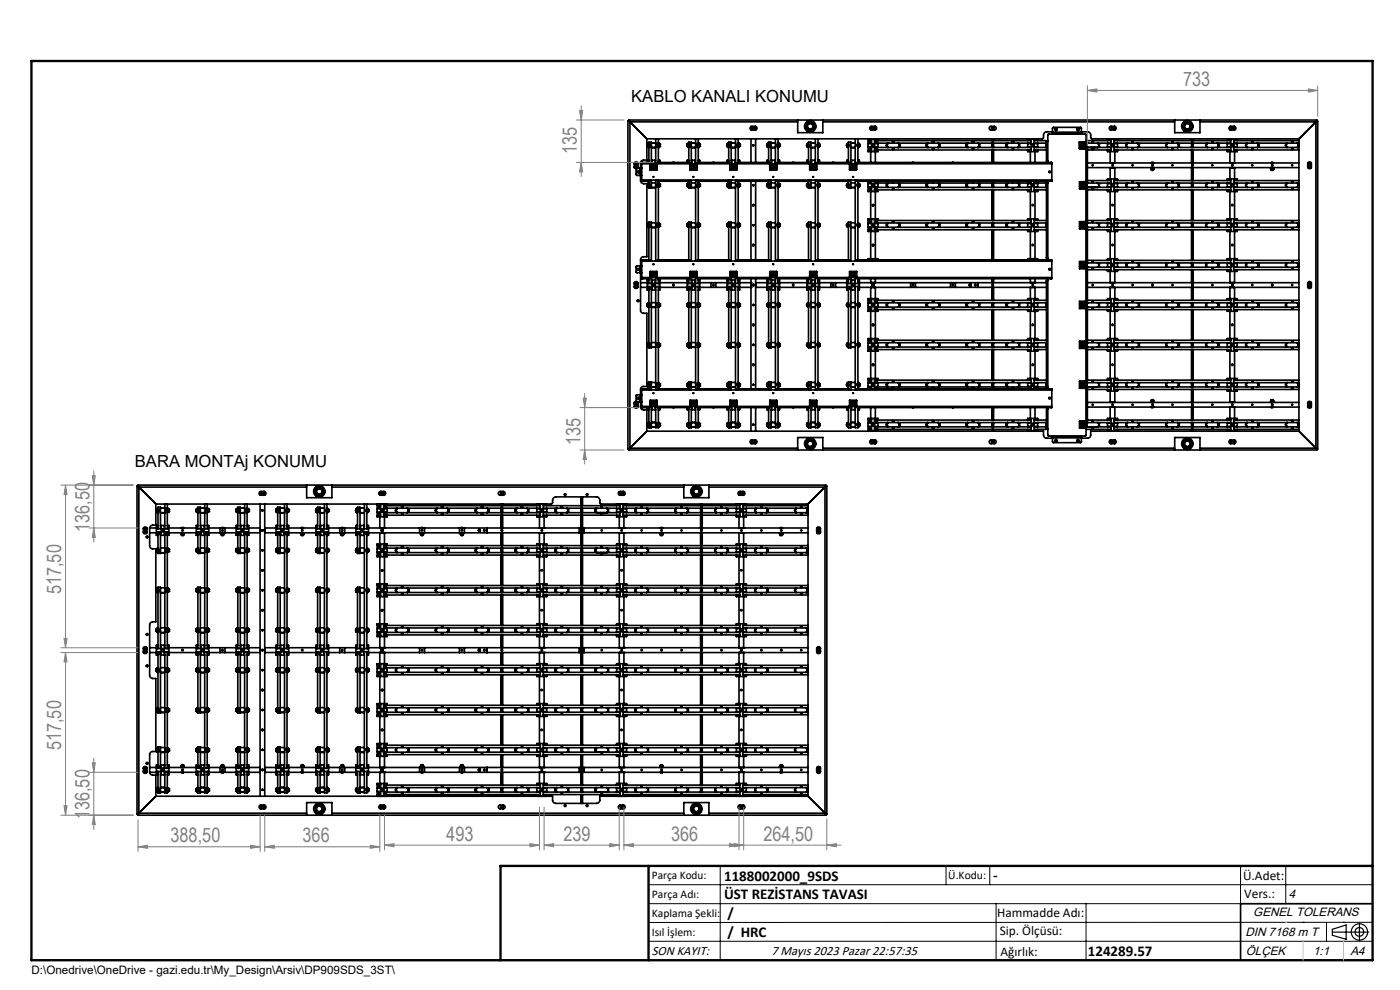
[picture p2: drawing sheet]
<svg xmlns="http://www.w3.org/2000/svg" width="297mm" height="210mm" viewBox="0 0 297 210" stroke-linecap="round" stroke-linejoin="round" font-family="sans-serif">
<defs><g id="words">
<g font-size="4.2" fill="#808080">
<text x="251" y="18.2">733</text>
<text x="122.3" y="32.7" transform="rotate(-90 122.3 32.7)">135</text>
<text x="123.1" y="94.4" transform="rotate(-90 123.1 94.4)">135</text>
<text x="19" y="112.8" transform="rotate(-90 19 112.8)">136,50</text>
<text x="13" y="126.1" transform="rotate(-90 13 126.1)">517,50</text>
<text x="13" y="159.2" transform="rotate(-90 13 159.2)">517,50</text>
<text x="19" y="173.8" transform="rotate(-90 19 173.8)">136,50</text>
<text x="36.2" y="178.7">388,50</text>
<text x="64.2" y="178.7">366</text>
<text x="94.7" y="178.3">493</text>
<text x="119.5" y="178.3">239</text>
<text x="142.4" y="178.3">366</text>
<text x="161.9" y="178.3">264,50</text>
</g>
<g font-size="3.5">
<text x="133.9" y="21.6">KABLO KANALI KONUMU</text>
<text x="28.6" y="99">BARA MONTAj KONUMU</text>
</g>
<g font-size="3.2">
<text x="153.6" y="186.8">1188002000_9SDS</text>
<text x="153.6" y="190.8">ÜST REZİSTANS TAVASI</text>
<text x="210.7" y="186.6">-</text>
<text x="154.3" y="194.8">/</text>
<text x="154.3" y="198.8">/ HRC</text>
<text x="230.8" y="202.8">124289.57</text>
</g>
<g font-size="2.8">
<text x="263.7" y="186.7">Ü.Adet:</text>
<text x="263.9" y="190.5">Vers.:</text>
<text x="211.5" y="194.5">Hammadde Adı:</text>
<text x="138.3" y="202.6">SON KAYIT:</text>
<text x="163.6" y="202.6">7 Mayıs 2023 Pazar 22:57:35</text>
<text x="212.1" y="198.4">Sip. Ölçüsü:</text>
<text x="212.2" y="202.7">Ağırlık:</text>
</g>
<g font-size="2.6">
<text x="273.4" y="190.4">4</text>
<text x="265.9" y="194.4">GENEL TOLERANS</text>
<text x="264.2" y="198.5">DIN 7168 m T</text>
<text x="264.3" y="202.6">ÖLÇEK</text>
<text x="278.5" y="202.6">1:1</text>
<text x="286.5" y="202.6">A4</text>
</g>
<g font-size="2.5">
<text x="138.3" y="186.4">Parça Kodu:</text>
<text x="138.3" y="190.5">Parça Adı:</text>
<text x="201.2" y="186.5">Ü.Kodu:</text>
<text x="138.3" y="194.5">Kaplama Şekli:</text>
<text x="138.3" y="198.6">Isıl İşlem:</text>
<text x="6.7" y="206.7">D:\Onedrive\OneDrive - gazi.edu.tr\My_Design\Arsiv\DP909SDS_3ST\</text>
</g>
</g></defs>
<g fill="none" stroke="#000" stroke-width=".35">
<path d="M133.3 25.7v69.6M133.3 25.7l.3 .2M133.4 25.6l.2 .3M133.4 25.6h146M133.4 25.6l-.1 .1M133.6 25.9l3.6 3.5h84l.2-.2v-.6a.66 .66 0 0 1 .6-.6h1.3M133.6 25.9l3.6 3.5v4.6h-.6a.61 .61 0 0 0-.7 .6v1.1M133.6 25.9v69.2M133.6 25.9h35.6M134.6 34.6h.7M134.6 35.6h.7M135.2 35.7l.2-.3v-.7a.41 .41 0 0 0-.4-.4 .41 .41 0 0 0-.5 .4l.1 .9 .4 .2"/>
<path d="M135.4 36.3v.3M135.7 35.7h-.6l-.2 .2 .1 1.2 .7 .1M135.7 37.2h.3M135.7 35.7h.3M135.7 35.7v1.5M135.9 37.2v1.1a.66 .66 0 0 0 .7 .7h.6v15.5h-.6a.66 .66 0 0 0-.7 .6v1.3M135.9 34.6h.2M135.9 35.6h.2M136 35.7h.1M136 37.2h.1M136 35.7v1.5M136.1 34.6h.2"/>
<path d="M136.1 38.3l.2 .1M136.1 38.3h.2M136.1 34.6v.1M136.1 38.2v.1M136.1 34.7v3.5M136.1 34.7h87M136.1 38.2h87M136.3 34.5h1.5v.1M136.3 34.5h-.2v.1M136.3 34.5v.1M136.3 38.3v.1M136.3 38.3h1.3"/>
<path d="M136.3 34.6h1.3M137.3 39.1h.1M137.3 39.5h.1M137.3 39.5l.1 .2M137.3 30.6h.1M137.3 31h.1M137.3 31l.1 .2M137.3 39.1v.4M137.3 30.6v.4M137.4 39v.6M137.4 30.5v.6M137.4 38.9l-.1 .2"/>
<path d="M137.4 30.4l-.1 .2M137.5 34v.5M137.6 34.6h.2M137.6 38.3h.2M137.6 30.4a.49 .49 0 0 0-.3 .4 .49 .49 0 0 0 .3 .5M137.6 31.3h.1M137.6 30.4h.1M137.6 34.6l.1-4.4h.5v4.5M137.7 39.7a.5 .5 0 0 1-.4-.4 .5 .5 0 0 1 .4-.5 .5 .5 0 0 0-.5 .5 .5 .5 0 0 0 .5 .5M137.7 30.3a.5 .5 0 0 0-.5 .5 .5 .5 0 0 0 .5 .5M137.7 34h-.4v.5M137.8 38.3l-1.5 .1"/>
<path d="M137.8 34.6v.1M137.8 38.2v.1M137.9 34.8h1.5M137.9 36h1.5M137.9 34.8v1.2M137.9 36h.1M137.9 36h1.4M138.2 39.8h.9zM138.2 38.8h.9M138.2 31.3h.9M138.2 30.4h.9M138.2 38.2v1.7h-.5l-.1-1.6"/>
<path d="M138.2 30.3h.9M138.2 34h.9M138.3 30.3v.1M138.3 31.3h.1M138.3 34v.7M138.6 35.4h.1M139 30.3v.1M139 31.3h.1M139 34v.7M139.1 29.4v5.3M139.1 38.2v17.2M139.4 34.8l-.1 1.2"/>
<path d="M139.4 34.8v1.2M139.4 36h-.1M139.5 34.6h.2M139.5 38.3l6.6 .1M139.5 38.3h.2M139.5 34.6v.1M139.5 38.2v.1M139.7 39.7a.49 .49 0 0 0 .3-.4 .49 .49 0 0 0-.3-.5 .49 .49 0 0 1 .4 .5 .49 .49 0 0 1-.4 .5M139.7 30.4h.1M139.7 30.4a.49 .49 0 0 1 .3 .4 .49 .49 0 0 1-.3 .5M139.7 31.3h.1M139.7 30.3a.51 .51 0 0 1 .4 .5 .51 .51 0 0 1-.4 .5"/>
<path d="M139.7 29.4v5.2M139.7 38.3v17M139.7 38.3h6.4M139.7 34.6h6.4M139.7 34h.3v.5M139.8 34v.5M139.8 38.9l.1 .2M139.8 30.4l.1 .2M139.9 39.5h.1M139.9 39.1h.1M139.9 39.5l-.1 .2M139.9 39v.6"/>
<path d="M139.9 31h.1M139.9 30.6h.1M139.9 31l-.1 .2M139.9 30.5v.6M139.9 30.6v.4M139.9 39.1v.4M142.7 34.5h.3M145.8 39.1h.1M145.8 39.5h.1M145.8 39.5l.1 .2M145.8 30.6h.1M145.8 31h.1"/>
<path d="M145.8 31l.1 .2M145.8 30.6v.4M145.8 39.1v.4M145.8 39v.6M145.8 30.5v.6M145.9 38.9l-.1 .2M145.9 30.4l-.1 .2M146 34v.5M146.1 34.5h-6.6v.1M146.1 34.5h.2v.1M146.1 34.6h.2M146.1 38.3h.2"/>
<path d="M146.1 34.5v.1M146.1 38.3v.1M146.1 39.7a.5 .5 0 0 1-.3-.4 .5 .5 0 0 1 .3-.5 .5 .5 0 0 0-.4 .5 .5 .5 0 0 0 .4 .5M146.1 30.4a.47 .47 0 0 0-.3 .4 .47 .47 0 0 0 .3 .5M146.1 30.3a.5 .5 0 0 0-.4 .5 .5 .5 0 0 0 .4 .5M146.1 34.5v-4.3h.5v4.5M146.1 34h-.3v.5M146.3 38.3l-.2 .1M146.3 34.6v.1M146.3 38.2v.1M146.4 34.8h1.4M146.4 36h1.4"/>
<path d="M146.4 34.8v1.2M146.4 34.8h.1M146.6 38.8h1M146.6 39.8h1zM146.6 31.3h1M146.6 30.4h1M146.6 38.2v1.7h-.5v-1.5M146.6 30.3h1M146.6 34h1M146.8 30.3v.1M146.8 31.3h.1M146.8 34v.7"/>
<path d="M147 35.4h.2M147.4 30.3v.1M147.4 31.3h.1M147.5 34v.7M147.6 29.4v5.3M147.6 38.2v17.2M147.8 36h-1.4M147.8 34.8v1.2M147.8 36h.1M148 34.6h.1M148 38.3h.1M148 38.3l6.6 .1"/>
<path d="M148 34.6v.1M148 38.2v.1M148.1 39.7a.49 .49 0 0 0 .3-.4 .49 .49 0 0 0-.3-.5 .49 .49 0 0 1 .4 .5 .49 .49 0 0 1-.4 .5M148.1 30.4h.1M148.1 30.4a.49 .49 0 0 1 .3 .4 .49 .49 0 0 1-.3 .5M148.1 31.3h.1M148.1 30.3a.51 .51 0 0 1 .4 .5 .51 .51 0 0 1-.4 .5M148.1 29.4v5.2M148.1 38.3v17M148.1 38.3h6.5M148.1 34.6h6.5M148.1 34h.3v.5"/>
<path d="M148.2 34v.5M148.3 38.9l.1 .2M148.3 30.4l.1 .2M148.4 39.5h.1M148.4 39.1h.1M148.4 39.5l-.1 .2M148.4 39v.6M148.4 31h.1M148.4 30.6h.1M148.4 31l-.1 .2M148.4 30.5v.6M148.4 30.6v.4"/>
<path d="M148.4 39.1v.4M151.2 34.5h.3M154.3 39.1h.1M154.3 39.5h.1M154.3 39.5l.1 .2M154.3 30.6h.1M154.3 31h.1M154.3 31l.1 .2M154.3 39.1v.4M154.3 30.6v.4M154.3 39v.6M154.3 30.5v.6"/>
<path d="M154.4 38.9l-.1 .2M154.4 30.4l-.1 .2M154.4 34v.5M154.6 34.6h.2M154.6 34.5h.2v.1M154.6 34.5h-6.6v.1M154.6 38.3h.2M154.6 34.5v.1M154.6 38.3v.1M154.6 39.7a.5 .5 0 0 1-.4-.4 .5 .5 0 0 1 .4-.5 .5 .5 0 0 0-.4 .5 .5 .5 0 0 0 .4 .5M154.6 30.4a.47 .47 0 0 0-.4 .4 .47 .47 0 0 0 .4 .5M154.6 30.3a.5 .5 0 0 0-.4 .5 .5 .5 0 0 0 .4 .5"/>
<path d="M154.6 34.5v-4.3h.5v4.5M154.6 34h-.4v.5M154.8 38.3l-.2 .1M154.8 34.6v.1M154.8 38.2v.1M154.8 34.8h1.5M154.8 36h1.5M154.8 34.8l.1 1.2M154.8 34.8v1.2M154.8 36h.1M154.9 36h1.4M155.1 39.8h.9z"/>
<path d="M155.1 38.8h.9M155.1 31.3h.9M155.1 30.4h.9M155.1 38.2v1.7h-.5v-1.5M155.1 30.3h.9M155.1 34h.9M155.3 30.3v.1M155.3 31.3h.1M155.3 34v.7M155.5 35.4h.1M155.9 30.3v.1M155.9 31.3h.1"/>
<path d="M155.9 34v.7M156 29.4v5.3M156 38.2v17.2M156.3 34.8v1.2M156.3 34.8h.1M156.4 34.6v-.1h6.8v.1M156.4 38.3h6.8M156.4 34.6h.2M156.4 38.3h.2M156.4 34.6v.1M156.4 38.2v.1M156.6 39.7a.49 .49 0 0 0 .3-.4 .49 .49 0 0 0-.3-.5 .49 .49 0 0 1 .4 .5 .49 .49 0 0 1-.4 .5"/>
<path d="M156.6 30.4h.1M156.6 30.4a.49 .49 0 0 1 .3 .4 .49 .49 0 0 1-.3 .5M156.6 31.3h.1M156.6 30.3a.51 .51 0 0 1 .4 .5 .51 .51 0 0 1-.4 .5M156.6 29.4v5.2M156.6 38.3v17M156.6 38.3h6.4M156.6 34.6h6.4M156.6 34h.3v.5M156.7 34v.5M156.8 38.9l.1 .2M156.8 30.4l.1 .2"/>
<path d="M156.9 39.5h.1M156.9 39.1h.1M156.9 39.5l-.1 .2M156.9 39l-.1 .6M156.9 31h.1M156.9 30.6h.1M156.9 31l-.1 .2M156.9 30.5l-.1 .6M156.9 39.1v.4M156.9 30.6v.4M159.3 26.8h.9a.39 .39 0 0 1 .4 .4 .39 .39 0 0 1-.4 .4h-.7a.4 .4 0 0 1-.4-.3 .4 .4 0 0 1 .2-.5zM159.3 26.8v.7"/>
<path d="M159.3 29.4v5.1M159.3 38.4v16.7M159.6 27.1v.2M159.7 27v.4M159.7 30.8v.1M159.7 39.2v.2M159.9 27v.4M159.9 30.8v.1M159.9 39.2v.2M160 27.1v.2M160.3 26.8v.8M160.3 29.4v5.1"/>
<path d="M160.3 38.4v16.7M162.7 39.1h.1M162.7 39.5h.1M162.7 39.5l.1 .2M162.7 30.6h.1M162.7 31h.1M162.7 31l.1 .2M162.7 39.1v.4M162.7 30.6v.4M162.8 39v.6M162.8 30.5v.6M162.8 38.9l-.1 .2"/>
<path d="M162.8 30.4l-.1 .2M162.9 34v.5M163 34.6h.2M163 38.3h.2M163 30.4a.49 .49 0 0 0-.3 .4 .49 .49 0 0 0 .3 .5M163 31.3h.1M163 30.4h.1M163 34.6l.1-4.4h.5v4.5M163.1 39.7a.5 .5 0 0 1-.4-.4 .5 .5 0 0 1 .4-.5 .5 .5 0 0 0-.5 .5 .5 .5 0 0 0 .5 .5M163.1 30.3a.5 .5 0 0 0-.5 .5 .5 .5 0 0 0 .5 .5M163.1 34h-.4v.5M163.2 34.6v.1"/>
<path d="M163.2 38.2v.1M163.3 34.8v1.2M163.3 34.8h1.5M163.3 36h1.5M163.3 36h.1M163.3 36h1.4M163.6 39.8h.9zM163.6 38.8h.9M163.6 31.3h.9M163.6 30.4h.9M163.6 38.2v1.7h-.5l-.1-1.6M163.6 30.3h.9"/>
<path d="M163.6 34h.9M163.7 30.3v.1M163.7 31.3h.1M163.7 34v.7M164 35.4h.1M164.4 30.3v.1M164.4 31.3h.1M164.4 34v.7M164.5 29.4v5.3M164.5 38.2v17.2M164.8 34.8l-.1 1.2M164.8 34.8v1.2"/>
<path d="M164.8 36h-.1M164.9 38.3h.2M164.9 38.3l6.6 .1M164.9 34.6h.2M164.9 34.6v.1M164.9 38.2v.1M165.1 39.7a.49 .49 0 0 0 .3-.4 .49 .49 0 0 0-.3-.5 .49 .49 0 0 1 .4 .5 .49 .49 0 0 1-.4 .5M165.1 30.4h.1M165.1 30.4a.49 .49 0 0 1 .3 .4 .49 .49 0 0 1-.3 .5M165.1 31.3h.1M165.1 30.3a.51 .51 0 0 1 .4 .5 .51 .51 0 0 1-.4 .5M165.1 29.4v5.2"/>
<path d="M165.1 38.3v17M165.1 38.3h6.4M165.1 34.6h6.4M165.1 34h.3v.5M165.2 34v.5M165.2 38.9l.1 .2M165.2 30.4l.1 .2M165.3 39.5h.1M165.3 39.1h.1M165.3 39.5l-.1 .2M165.3 39v.6M165.3 31h.1"/>
<path d="M165.3 30.6h.1M165.3 31l-.1 .2M165.3 30.5v.6M165.3 39.1v.4M165.3 30.6v.4M168.1 34.5h.3M169.2 25.5v2.6h5.4v-2.6M171.2 39.1h.1M171.2 39.5h.1M171.2 39.5l.1 .2M171.2 30.6h.1M171.2 31h.1"/>
<path d="M171.2 31l.1 .2M171.2 30.6v.4M171.2 39.1v.4M171.2 39v.6M171.2 30.5v.6M171.3 38.9l-.1 .2M171.3 30.4l-.1 .2M171.3 25.8h.6a.58 .58 0 0 1 .9 .5l.1 .3a.67 .67 0 0 1-.3 .9l-.2 .3h-.5a.59 .59 0 0 1-.9-.5 1.05 1.05 0 0 1 .3-1.4zM171.4 34v.5M171.5 38.3h.2M171.5 34.5h.2v.1M171.5 34.6h.2"/>
<path d="M171.5 34.5h-6.6v.1M171.5 34.5v.1M171.5 38.3v.1M171.5 39.7a.5 .5 0 0 1-.3-.4 .5 .5 0 0 1 .3-.5 .5 .5 0 0 0-.4 .5 .5 .5 0 0 0 .4 .5M171.5 30.4a.47 .47 0 0 0-.3 .4 .47 .47 0 0 0 .3 .5M171.5 30.3a.5 .5 0 0 0-.4 .5 .5 .5 0 0 0 .4 .5M171.5 34.5v-4.3h.5v4.5M171.5 34h-.3v.5M171.7 38.3l-.2 .1M171.7 34.6v.1M171.7 38.2v.1M171.8 34.8h1.4"/>
<path d="M171.8 36h1.4M171.8 34.8v1.2M171.8 34.8h.1M172 39.8h1zM172 38.8h1M172 31.3h1M172 30.4h1M172 38.2v1.7h-.5v-1.5M172 30.3h1M172 34h1M172.2 30.3v.1M172.2 31.3h.1"/>
<path d="M172.2 34v.7M172.4 35.4h.2M172.8 30.3v.1M172.8 31.3h.1M172.9 34v.7M173 29.4v5.3M173 38.2v17.2M173.2 36h-1.4M173.2 34.8v1.2M173.2 36h.1M173.4 38.3h.1M173.4 38.3l6.6 .1"/>
<path d="M173.4 34.6h.1M173.4 34.6v.1M173.4 38.2v.1M173.5 39.7a.49 .49 0 0 0 .3-.4 .49 .49 0 0 0-.3-.5 .49 .49 0 0 1 .4 .5 .49 .49 0 0 1-.4 .5M173.5 30.4h.1M173.5 30.4a.49 .49 0 0 1 .3 .4 .49 .49 0 0 1-.3 .5M173.5 31.3h.1M173.5 30.3a.51 .51 0 0 1 .4 .5 .51 .51 0 0 1-.4 .5M173.5 29.4v5.2M173.5 38.3v17M173.5 38.3h6.5M173.5 34.6h6.5"/>
<path d="M173.5 34h.3v.5M173.6 34v.5M173.7 38.9l.1 .2M173.7 30.4l.1 .2M173.8 39.5h.1M173.8 39.1h.1M173.8 39.5l-.1 .2M173.8 39v.6M173.8 31h.1M173.8 30.6h.1M173.8 31l-.1 .2M173.8 30.5v.6"/>
<path d="M173.8 30.6v.4M173.8 39.1v.4M174.6 25.9h74.6M176.6 34.5h.3M179.7 39.1h.1M179.7 39.5h.1M179.7 39.5l.1 .2M179.7 30.6h.1M179.7 31h.1M179.7 31l.1 .2M179.7 30.6v.4M179.7 39.1v.4"/>
<path d="M179.7 39v.6M179.7 30.5v.6M179.8 38.9l-.1 .2M179.8 30.4l-.1 .2M179.8 34v.5M180 38.3h.2M180 34.5h-6.6v.1M180 34.5h.2v.1M180 34.6h.2M180 34.5v.1M180 38.3v.1M180 39.7a.5 .5 0 0 1-.4-.4 .5 .5 0 0 1 .4-.5 .5 .5 0 0 0-.4 .5 .5 .5 0 0 0 .4 .5"/>
<path d="M180 30.4a.47 .47 0 0 0-.4 .4 .47 .47 0 0 0 .4 .5M180 30.3a.5 .5 0 0 0-.4 .5 .5 .5 0 0 0 .4 .5M180 34.5v-4.3h.5v4.5M180 34h-.4v.5M180.2 38.3l-.2 .1M180.2 34.6v.1M180.2 38.2v.1M180.2 34.8h1.5M180.2 36h1.5M180.2 34.8l.1 1.2M180.2 34.8v1.2M180.2 36h.1"/>
<path d="M180.3 36h1.4M180.5 39.8h.9zM180.5 38.8h.9M180.5 31.3h.9M180.5 30.4h.9M180.5 38.2v1.7h-.5v-1.5M180.5 30.3h.9M180.5 34h.9M180.7 30.3v.1M180.7 31.3h.1M180.7 34v.7M180.9 35.4h.1"/>
<path d="M181.3 30.3v.1M181.3 31.3h.1M181.3 34v.7M181.4 29.4v5.3M181.4 38.2v17.2M181.7 34.8v1.2M181.7 34.8h.1M181.8 38.3h.2M181.8 38.3l41.2 .1M181.8 34.6h.2M181.8 34.6v.1M181.8 38.2v.1"/>
<path d="M182 39.7a.49 .49 0 0 0 .3-.4 .49 .49 0 0 0-.3-.5 .49 .49 0 0 1 .4 .5 .49 .49 0 0 1-.4 .5M182 30.4h.1M182 30.4a.49 .49 0 0 1 .3 .4 .49 .49 0 0 1-.3 .5M182 31.3h.1M182 30.3a.51 .51 0 0 1 .4 .5 .51 .51 0 0 1-.4 .5M182 29.4v5.2M182 38.3v17M182 38.3h41M182 34.6h41M182 34h.3v.5M182.1 34v.5M182.2 38.9l.1 .2"/>
<path d="M182.2 30.4l.1 .2M182.3 39.5h.1M182.3 39.1h.1M182.3 39.5l-.1 .2M182.3 39l-.1 .6M182.3 31h.1M182.3 30.6h.1M182.3 31l-.1 .2M182.3 30.5l-.1 .6M182.3 39.1v.4M182.3 30.6v.4M184.1 39.6h.8v.8h-.8"/>
<path d="M184.1 38.4v2.2h2.2v-.3M184.1 31.2h.8v.8h-.8M184.1 29.7h.8v.8h-.8M184.4 38.4v.2a.16 .16 0 0 0 .2 .1 .16 .16 0 0 0 .1-.2v-.1M184.7 26.8h.9a.39 .39 0 0 1 .4 .4 .39 .39 0 0 1-.4 .4h-.7a.4 .4 0 0 1-.4-.3 .4 .4 0 0 1 .2-.5zM184.7 26.8v.7M184.7 29.4v.1M184.7 32.2v2.3M184.9 38.4v.5h-.8M185 27.1v.2M185.1 27v.4M185.1 30.8v.1"/>
<path d="M185.1 39.2v.2M185.3 27v.4M185.3 30.8v.1M185.3 39.2v.2M185.4 27.1v.2M185.5 31.8h33.3M185.5 31.3h33.3M185.5 30.4h33.3M185.5 29.8h33.3M185.5 38.8h33.3M185.5 39.7h33.3M185.5 38.4v.5h.8"/>
<path d="M185.7 26.8v.8M185.7 29.4v.1M185.7 32.2v2.3M185.8 38.4v.3l.2-.1-.1-.2M186.3 39.6h-.8v.8h.8M186.3 31.2h-.8v.8h.8M186.3 29.8v-.3h-2.2v2.7h2.2v-.4M186.3 29.7h-.8v.8h.8M186.3 30.4v.9M186.3 38.8v.9M188.1 30.6h.1M188.1 31h.1"/>
<path d="M188.1 31l.1 .2M188.1 39.1h.1M188.1 39.5h.1M188.1 39.5l.1 .2M188.1 39.1v.4M188.1 30.6v.4M188.2 30.5v.6M188.2 39v.6M188.3 30.4l-.2 .2M188.3 38.8l-.2 .3M188.4 38.8a.47 .47 0 0 0-.4 .5 .47 .47 0 0 0 .4 .4M188.4 30.4a.47 .47 0 0 0-.4 .4 .47 .47 0 0 0 .4 .5"/>
<path d="M188.5 30.4a.47 .47 0 0 0-.4 .4 .47 .47 0 0 0 .4 .5M188.5 38.8a.47 .47 0 0 0-.4 .5 .47 .47 0 0 0 .4 .4M189.4 38.4v.3l.2-.1-.1-.2M190.5 30.4a.49 .49 0 0 1 .3 .4 .49 .49 0 0 1-.3 .5M190.5 38.8a.49 .49 0 0 1 .3 .5 .49 .49 0 0 1-.3 .4M190.5 30.4h.1a.51 .51 0 0 1 .3 .4 .51 .51 0 0 1-.3 .5l.1-.3M190.5 38.8h.1a.51 .51 0 0 1 .3 .5 .51 .51 0 0 1-.3 .4l.1-.2M190.6 30.4l.1 .2M190.6 38.9l.1 .2M190.7 31h.1M190.7 30.6h.1M190.7 30.5v.6"/>
<path d="M190.7 39.5h.1M190.7 39.1h.1M190.7 39v.6M190.7 39.1v.4M190.7 30.6v.4M193.5 34.5h.3M196.6 30.6h.1M196.6 31h.1M196.6 31l.1 .2M196.6 39.1h.1M196.6 39.5h.1M196.6 39.5l.1 .2"/>
<path d="M196.6 30.6v.4M196.6 39.1v.4M196.6 30.5v.6M196.6 39v.6M196.8 30.4l-.2 .2M196.8 38.8l-.2 .3M196.8 30.4a.47 .47 0 0 0-.3 .4 .47 .47 0 0 0 .3 .5M196.8 38.8a.47 .47 0 0 0-.3 .5 .47 .47 0 0 0 .3 .4M196.9 30.4a.47 .47 0 0 0-.3 .4 .47 .47 0 0 0 .3 .5M196.9 38.8a.47 .47 0 0 0-.3 .5 .47 .47 0 0 0 .3 .4M197.8 38.4l.1 .3 .1-.1v-.2M198.9 30.4a.49 .49 0 0 1 .3 .4 .49 .49 0 0 1-.3 .5"/>
<path d="M198.9 38.8a.49 .49 0 0 1 .3 .5 .49 .49 0 0 1-.3 .4M199 30.4a.5 .5 0 0 1 .3 .4 .5 .5 0 0 1-.3 .5M199 38.8a.5 .5 0 0 1 .3 .5 .5 .5 0 0 1-.3 .4M199.1 30.4l.1 .2M199.1 38.9l.1 .2M199.2 31h.1M199.2 30.6h.1M199.2 31l-.2 .3M199.2 30.5v.6M199.2 39.5h.1M199.2 39.1h.1M199.2 39.5l-.2 .2"/>
<path d="M199.2 39v.6M199.2 30.6v.4M199.2 39.1v.4M202 34.5h.3M205.1 30.6h.1M205.1 31h.1M205.1 31l.1 .2M205.1 39.1h.1M205.1 39.5h.1M205.1 39.5l.1 .2M205.1 39.1v.4M205.1 30.6v.4"/>
<path d="M205.1 30.5v.6M205.1 39v.6M205.2 30.4l-.1 .2M205.2 38.8l-.1 .3M205.3 30.4a.47 .47 0 0 0-.3 .4 .47 .47 0 0 0 .3 .5M205.3 38.8a.47 .47 0 0 0-.3 .5 .47 .47 0 0 0 .3 .4M205.4 30.4a.47 .47 0 0 0-.4 .4 .47 .47 0 0 0 .4 .5M205.4 38.8a.47 .47 0 0 0-.4 .5 .47 .47 0 0 0 .4 .4M206.3 38.4v.3l.2-.1v-.2M207.4 30.4a.49 .49 0 0 1 .3 .4 .49 .49 0 0 1-.3 .5M207.4 38.8a.49 .49 0 0 1 .3 .5 .49 .49 0 0 1-.3 .4M207.5 30.4a.5 .5 0 0 1 .3 .4 .5 .5 0 0 1-.3 .5"/>
<path d="M207.5 38.8a.5 .5 0 0 1 .3 .5 .5 .5 0 0 1-.3 .4M207.6 30.4l.1 .2M207.6 38.9l.1 .2M207.7 31h.1M207.7 30.6h.1M207.7 31l-.2 .3M207.7 30.5l-.1 .6M207.7 39.5h.1M207.7 39.1h.1M207.7 39.5l-.2 .2M207.7 39l-.1 .6M207.7 30.6v.4"/>
<path d="M207.7 39.1v.4M210 26.9l.9-.1a.39 .39 0 0 1 .4 .4 .39 .39 0 0 1-.4 .4h-.6a.38 .38 0 0 1-.4-.3 .38 .38 0 0 1 .1-.4zM210.4 27v.4M210.4 29.4v.4M210.4 30.4v.9M210.4 31.8v2.7M210.4 38.8v.9M210.5 26.9h.2l.2 .3-.2 .2h-.2l-.2-.2zM210.5 26.9v.5M210.5 29.4v.4M210.5 30.4v.9M210.5 31.8v2.7"/>
<path d="M210.5 38.8v.9M210.7 26.9v.5M210.7 29.4v.4M210.7 30.4v.9M210.7 31.8v2.7M210.7 38.8v.9M210.8 27v.4M210.8 29.4v.4M210.8 30.4v.9M210.8 31.8v2.7M210.8 38.8v.9M213.5 39.1h.1"/>
<path d="M213.5 39.5h.1M213.5 39.5l.1 .2M213.5 30.6h.1M213.5 31h.1M213.5 31l.1 .2M213.5 30.6v.4M213.5 39.1v.4M213.6 39v.6M213.6 30.5v.6M213.7 38.8l-.2 .3M213.7 30.4l-.2 .2M213.8 38.8a.47 .47 0 0 0-.4 .5 .47 .47 0 0 0 .4 .4"/>
<path d="M213.8 30.4a.47 .47 0 0 0-.4 .4 .47 .47 0 0 0 .4 .5M213.9 38.8a.47 .47 0 0 0-.4 .5 .47 .47 0 0 0 .4 .4M213.9 30.4a.47 .47 0 0 0-.4 .4 .47 .47 0 0 0 .4 .5M214.8 38.4v.3l.2-.1-.1-.2M215.9 38.8a.49 .49 0 0 1 .3 .5 .49 .49 0 0 1-.3 .4M215.9 30.4a.49 .49 0 0 1 .3 .4 .49 .49 0 0 1-.3 .5M215.9 38.8h.1a.51 .51 0 0 1 .3 .5 .51 .51 0 0 1-.3 .4l.1-.2M215.9 30.4h.1a.51 .51 0 0 1 .3 .4 .51 .51 0 0 1-.3 .5l.1-.3M216 38.9l.1 .2M216 30.4l.1 .2M216.1 39.5h.1M216.1 39.1h.1"/>
<path d="M216.1 39v.6M216.1 31h.1M216.1 30.6h.1M216.1 30.5v.6M216.1 30.6v.4M216.1 39.1v.4M218 39.6h.8v.8h-.8M218 29.8v-.3h2.1v.3M218 31.8v.4h2.1v-.4M218 30.4v.9M218 38.8v.9M218 29.7h.8v.8h-.8"/>
<path d="M218 31.2h.8v.8h-.8M218.6 29.4v.1M218.6 32.2v2.3M218.8 38.4v.5h-.8M219.4 31.8h2.6M219.4 31.3h2.6M219.4 30.4h2.6M219.4 29.8h2.9M219.4 39.7h2.6M219.4 38.4v.5h.7M219.6 29.4v.1M219.6 32.2v2.3"/>
<path d="M220.1 39.6h-.7v.8h.7M220.1 30.4v.9M220.1 38.8v.9M220.1 29.7h-.7v.8h.7M220.1 31.2h-.7v.8h.7M222 38.8v.2M222 39.1v.4M222 30.6v.4M222 39v15.6M222 39h.1M222 39.2v.2M222 30.7v.2"/>
<path d="M222 39.6v-.6l-.1 .3 .1 .3M222 31.1v-.6l-.1 .3 .1 .3M222.1 38.8v.2M222.1 34.1h.2M222.1 30h.2M222.1 38.8h.2M222.1 38.8h-2.7M222.1 30h-.1v4.1h.1M222.1 30v4.1M222.1 39v15.6M222.3 34.5l.1-6.1 8 .1v63.9l-8 .1-.1-6M222.3 38.4v16.7"/>
<path d="M223 34.6h.1M223 34.5h.1v.1M223 34.5h-41.2v.1M223 38.3h.1M223 34.5v.1M223 38.3v.1M223.1 38.3l-.1 .1M223.1 34.6v.1M223.1 38.2v.1M223.1 34.7v3.5M223.3 28v-.8l.1-.2h5.9l.1 .2v.8M223.3 28v.3"/>
<path d="M223.3 28.3v.1M223.3 28h6.1M223.3 28.3h6.1M229 30.1v1.4M229 38.6v1.4M229 38.6h1.2M229 40h1.2M229 40h.1M229 30.1h1.2M229 31.5h1.2M229.1 30.1l-.1 1.4M229.1 38.6v1.4"/>
<path d="M229.1 38.6h1.1M229.1 38.6h-.1M229.1 30.1h1.1M229.1 30.1h-.1M229.4 28v.3M229.4 28.3v.1M230.2 30.1v1.4M230.2 38.6v1.4M230.2 38.6h.1M230.2 30.1h.1M230.2 40h.1M230.4 31.7h.1"/>
<path d="M230.4 38.4h.1M230.4 39.5l.3 .2M230.4 31l.3 .3M230.4 31.3h5.3M230.4 30.4h5.3M230.4 29.8h5.3M230.4 38.8h5.3M230.4 39.7h5.3M230.5 30.6h.1M230.5 31h.1M230.5 31l.1 .2M230.5 39.1h.1"/>
<path d="M230.5 39.5h.1M230.5 39.5l.1 .2M230.5 30.6v.4M230.5 39.1v.4M230.5 30.5v.6M230.5 39v.6M230.5 31.7h.2v6.7h-.2M230.5 31.7v.1M230.5 38.3v.1M230.5 38.3h5.2M230.5 31.8v6.5M230.6 30.4l-.1 .2"/>
<path d="M230.6 38.8l-.1 .3M230.7 34.6h44.9M230.7 35.6h44.9M230.7 38.8l-.3 .3M230.7 30.4l-.3 .2M230.8 30.4a.49 .49 0 0 0-.4 .4 .49 .49 0 0 0 .4 .5M230.8 38.8a.49 .49 0 0 0-.4 .5 .49 .49 0 0 0 .4 .4M231.5 31.3h.1M231.5 39.7h.1M232.1 31.3h.1M232.1 39.7h.1M232.8 30.4a.49 .49 0 0 1 .3 .4 .49 .49 0 0 1-.3 .5"/>
<path d="M232.8 38.8a.49 .49 0 0 1 .3 .5 .49 .49 0 0 1-.3 .4M232.9 30.4a.51 .51 0 0 1 .3 .4 .51 .51 0 0 1-.3 .5l.2-.3M232.9 38.8a.51 .51 0 0 1 .3 .5 .51 .51 0 0 1-.3 .4l.2-.2M233 30.4l.1 .2M233 38.9l.1 .2M233.1 31h.1M233.1 30.6h.1M233.1 30.5l-.1 .6M233.1 39.5h.1M233.1 39.1h.1M233.1 39l-.1 .6M233.1 30.6v.4"/>
<path d="M233.1 39.1v.4M234.9 38.2h.8v.7h-.8M234.9 39.6h.8v.8h-.8M234.9 38.3v-.3h2.2v.3M234.9 31.2h.8v.8h-.8M234.9 31.8v.4h2.2v-.4M234.9 29.7h.8v.8h-.8M234.9 29.8v-.3h2.2v.3M234.9 30.4v.9M234.9 38.8v.9M235.4 26.9l1-.1a.39 .39 0 0 1 .4 .4 .39 .39 0 0 1-.4 .4h-.7a.38 .38 0 0 1-.4-.3 .38 .38 0 0 1 .1-.4zM235.5 35.6h1"/>
<path d="M235.5 34.5h1M235.5 26.8v.7M235.5 29.4v.1M235.5 32.2v2.4M235.5 35.6v2.4M235.7 31.8h-5.2M236.3 31.8h24.8M236.3 31.3h24.8M236.3 30.4h24.8M236.3 29.8h24.8M236.3 38.8h24.8M236.3 38.3h24.8"/>
<path d="M236.3 39.7h24.8M236.5 26.8v.8M236.5 29.4v.1M236.5 32.2v2.4M236.5 35.6v2.4M237.1 38.2h-.8v.7h.8M237.1 39.6h-.8v.8h.8M237.1 31.2h-.8v.8h.8M237.1 29.7h-.8v.8h.8M237.1 30.4v.9M237.1 38.8v.9M238.9 30.6h.1"/>
<path d="M238.9 31h.1M238.9 31l.1 .2M238.9 39.1h.1M238.9 39.5h.1M238.9 39.5l.1 .2M238.9 39.1v.4M238.9 30.6v.4M239 30.5v.6M239 39v.6M239.1 30.4l-.2 .2M239.1 38.8l-.2 .3M239.2 30.4a.47 .47 0 0 0-.4 .4 .47 .47 0 0 0 .4 .5"/>
<path d="M239.2 38.8a.47 .47 0 0 0-.4 .5 .47 .47 0 0 0 .4 .4M239.3 30.4a.47 .47 0 0 0-.4 .4 .47 .47 0 0 0 .4 .5M239.3 38.8a.47 .47 0 0 0-.4 .5 .47 .47 0 0 0 .4 .4M241.3 30.4a.49 .49 0 0 1 .3 .4 .49 .49 0 0 1-.3 .5M241.3 38.8a.49 .49 0 0 1 .3 .5 .49 .49 0 0 1-.3 .4M241.3 30.4h.1a.5 .5 0 0 1 .3 .4 .5 .5 0 0 1-.4 .5M241.3 38.8h.1a.5 .5 0 0 1 .3 .5 .5 .5 0 0 1-.4 .4M241.4 30.4l.1 .2M241.4 38.9l.1 .2M241.5 31h.1M241.5 30.6h.1M241.5 31l-.1 .3"/>
<path d="M241.5 30.5v.6M241.5 39.5h.1M241.5 39.1h.1M241.5 39.5l-.1 .2M241.5 39v.6M241.5 30.6v.4M241.5 39.1v.4M244.2 35.6v.2a.34 .34 0 0 0 .3 .4 .34 .34 0 0 0 .3-.4v-.2M244.2 36h.1M244.2 34.6l.2-.2 .4 .2M244.3 35.6v.5M244.3 34.5v.1"/>
<path d="M244.6 36h.2M244.6 36v.1M244.7 34.5v.1M244.7 35.6l-.1 .4M247.4 39.1h.1M247.4 39.5h.1M247.4 39.5l.1 .2M247.4 30.6h.1M247.4 31h.1M247.4 31l.1 .2M247.4 30.6v.4M247.4 39.1v.4"/>
<path d="M247.4 39v.6M247.4 30.5v.6M247.6 38.8l-.2 .3M247.6 30.4l-.2 .2M247.6 30.4a.47 .47 0 0 0-.3 .4 .47 .47 0 0 0 .3 .5M247.6 38.8a.47 .47 0 0 0-.3 .5 .47 .47 0 0 0 .3 .4M247.7 38.8a.47 .47 0 0 0-.3 .5 .47 .47 0 0 0 .3 .4M247.7 30.4a.47 .47 0 0 0-.3 .4 .47 .47 0 0 0 .3 .5M249.2 25.5v2.6h5.4v-2.6M249.7 38.8a.49 .49 0 0 1 .3 .5 .49 .49 0 0 1-.3 .4M249.7 30.4a.49 .49 0 0 1 .3 .4 .49 .49 0 0 1-.3 .5M249.8 30.4a.5 .5 0 0 1 .3 .4 .5 .5 0 0 1-.3 .5"/>
<path d="M249.8 38.8a.5 .5 0 0 1 .3 .5 .5 .5 0 0 1-.3 .4M249.9 38.9l.1 .2M249.9 30.4l.1 .2M250 39.5h.1M250 39.1h.1M250 39.5l-.2 .2M250 39v.6M250 31h.1M250 30.6h.1M250 31l-.2 .3M250 30.5v.6M250 30.6v.4"/>
<path d="M250 39.1v.4M251.4 25.8h1.1l.5 1.1a1.29 1.29 0 0 1-1.8 .9l-.1-.3a1.09 1.09 0 0 1 .3-1.7zM252.8 29.4v.4M252.8 30.4v.9M252.8 31.8v2.8M252.8 35.6v2.7M252.8 38.8v.9M252.9 29.4v.4M252.9 30.4v.9M252.9 31.8v2.8M252.9 35v.2M252.9 35.6v2.7"/>
<path d="M252.9 38.8v.9M253 29.4v.4M253 30.4v.9M253 31.8v2.8M253 35v.2M253 35.6v2.7M253 38.8v.9M253.1 29.4v.4M253.1 30.4v.9M253.1 31.8v2.8M253.1 35.6v2.7M253.1 38.8v.9"/>
<path d="M254.6 25.9h24.6M255.9 30.6h.1M255.9 31h.1M255.9 31l.1 .2M255.9 39.1h.1M255.9 39.5h.1M255.9 39.5l.1 .2M255.9 39.1v.4M255.9 30.6v.4M255.9 30.5v.6M255.9 39v.6M256 30.4l-.1 .2"/>
<path d="M256 38.8l-.1 .3M256.1 38.8a.47 .47 0 0 0-.3 .5 .47 .47 0 0 0 .3 .4M256.1 30.4a.47 .47 0 0 0-.3 .4 .47 .47 0 0 0 .3 .5M256.2 30.4a.47 .47 0 0 0-.4 .4 .47 .47 0 0 0 .4 .5M256.2 38.8a.47 .47 0 0 0-.4 .5 .47 .47 0 0 0 .4 .4M258.2 30.4a.49 .49 0 0 1 .3 .4 .49 .49 0 0 1-.3 .5M258.2 38.8a.49 .49 0 0 1 .3 .5 .49 .49 0 0 1-.3 .4M258.3 30.4a.51 .51 0 0 1 .3 .4 .51 .51 0 0 1-.3 .5l.2-.3M258.3 38.8a.51 .51 0 0 1 .3 .5 .51 .51 0 0 1-.3 .4l.2-.2M258.4 30.4l.1 .2M258.4 38.9l.1 .2M258.5 31h.1"/>
<path d="M258.5 30.6h.1M258.5 30.5l-.1 .6M258.5 39.5h.1M258.5 39.1h.1M258.5 39l-.1 .6M258.5 30.6v.4M258.5 39.1v.4M260.3 38.2h.8v.7h-.8M260.3 39.6h.8v.8h-.8M260.3 29.8v-.3h2.2v.3M260.3 31.8v.4h2.2v-.4M260.3 38.3v-.3h2.2v.3"/>
<path d="M260.3 30.4v.9M260.3 38.8v.9M260.3 29.7h.8v.8h-.8M260.3 31.2h.8v.8h-.8M260.8 27l.2-.2h.8a.39 .39 0 0 1 .4 .4 .39 .39 0 0 1-.4 .4h-.7a.39 .39 0 0 1-.3-.2 .39 .39 0 0 1 0-.4zM260.9 26.8v.7M260.9 29.4v.1M260.9 32.2v2.4M260.9 35.6v2.4M260.9 35.6h1M260.9 34.5h1M261.7 31.8h13.9"/>
<path d="M261.7 31.3h13.9M261.7 30.4h13.9M261.7 29.8h13.9M261.7 38.8h13.9M261.7 38.3h13.9M261.7 39.7h13.9M261.9 26.8v.8M261.9 29.4v.1M261.9 32.2v2.4M261.9 35.6v2.4M262.5 38.2h-.8v.7h.8M262.5 39.6h-.8v.8h.8"/>
<path d="M262.5 30.4v.9M262.5 38.8v.9M262.5 29.7h-.8v.8h.8M262.5 31.2h-.8v.8h.8M264.3 30.6h.1M264.3 31h.1M264.3 31l.1 .2M264.3 39.1h.1M264.3 39.5h.1M264.3 39.5l.1 .2M264.3 39.1v.4M264.3 30.6v.4"/>
<path d="M264.4 30.5v.6M264.4 39v.6M264.5 30.4l-.2 .2M264.5 38.8l-.2 .3M264.6 30.4a.47 .47 0 0 0-.4 .4 .47 .47 0 0 0 .4 .5M264.6 38.8a.47 .47 0 0 0-.4 .5 .47 .47 0 0 0 .4 .4M264.7 30.4a.47 .47 0 0 0-.4 .4 .47 .47 0 0 0 .4 .5M264.7 38.8a.47 .47 0 0 0-.4 .5 .47 .47 0 0 0 .4 .4M266.7 30.4a.49 .49 0 0 1 .3 .4 .49 .49 0 0 1-.3 .5M266.7 38.8a.49 .49 0 0 1 .3 .5 .49 .49 0 0 1-.3 .4M266.7 30.4h.1a.5 .5 0 0 1 .3 .4 .5 .5 0 0 1-.4 .5M266.7 38.8h.1a.5 .5 0 0 1 .3 .5 .5 .5 0 0 1-.4 .4"/>
<path d="M266.8 30.4l.1 .2M266.8 38.9l.1 .2M266.9 31h.1M266.9 30.6h.1M266.9 31l-.1 .3M266.9 30.5v.6M266.9 39.5h.1M266.9 39.1h.1M266.9 39.5l-.1 .2M266.9 39v.6M266.9 30.6v.4M266.9 39.1v.4"/>
<path d="M269.6 35.6v.2a.34 .34 0 0 0 .3 .4 .34 .34 0 0 0 .3-.4v-.2M269.6 36h.1M269.6 34.6l.2-.2 .4 .2M269.7 35.6v.5M269.7 34.5v.1M270 36h.2M270 36v.1M270.1 34.5v.1M270.1 35.6l-.1 .4M272.8 39.1h.1M272.8 39.5h.1M272.8 39.5l.1 .2"/>
<path d="M272.8 30.6h.1M272.8 31h.1M272.8 31l.1 .2M272.8 30.6v.4M272.8 39.1v.4M272.8 39v.6M272.8 30.5v.6M273 38.8l-.2 .3M273 30.4l-.2 .2M273 30.4a.47 .47 0 0 0-.3 .4 .47 .47 0 0 0 .3 .5M273 38.8a.47 .47 0 0 0-.3 .5 .47 .47 0 0 0 .3 .4M273.1 38.8a.47 .47 0 0 0-.3 .5 .47 .47 0 0 0 .3 .4"/>
<path d="M273.1 30.4a.47 .47 0 0 0-.3 .4 .47 .47 0 0 0 .3 .5M275.1 38.8a.49 .49 0 0 1 .3 .5 .49 .49 0 0 1-.3 .4M275.1 30.4a.49 .49 0 0 1 .3 .4 .49 .49 0 0 1-.3 .5M275.2 30.4a.5 .5 0 0 1 .3 .4 .5 .5 0 0 1-.3 .5M275.2 38.8a.5 .5 0 0 1 .3 .5 .5 .5 0 0 1-.3 .4M275.3 38.9l.1 .2M275.3 30.4l.1 .2M275.4 39.5h.1M275.4 39.1h.1M275.4 39.5l-.2 .2M275.4 39v.6M275.4 31h.1"/>
<path d="M275.4 30.6h.1M275.4 31l-.2 .3M275.4 30.5v.6M275.4 30.6v.4M275.4 39.1v.4M277.5 34.6h.7M277.5 35.6h.7M277.5 34.5a.39 .39 0 0 1 .5-.1 .39 .39 0 0 1 .2 .3v.7a.39 .39 0 0 1-.4 .4 .39 .39 0 0 1-.4-.4zM279.2 25.9l-3.6 3.5h-44l-.2-.2v-.6a.66 .66 0 0 0-.7-.6h-1.3M279.2 25.9l-3.6 3.5v62.1M279.2 25.9v69.2M279.4 25.6l-.2 .3"/>
<path d="M279.4 25.6v.1M279.4 25.7v69.6M279.4 25.7l-.2 .2M134.6 59.9a.42 .42 0 0 1 .4-.1 .42 .42 0 0 1 .4 .3v.7a.41 .41 0 0 1-.4 .4 .41 .41 0 0 1-.5-.4zM134.6 60h.7M135.4 57v.3M135.7 56.4h-.6l-.2 .1 .1 1.3h.7M135.7 56.4h.3M135.7 57.8h.3M135.7 56.4v1.4M135.9 57.8v8a.61 .61 0 0 0 .7 .7h.6v15.5h-.6a.61 .61 0 0 0-.7 .6v1.1M135.9 60h1.4"/>
<path d="M136 56.4h.1M136 57.8h.1M136 56.4v1.4M136.1 55.3h.2M136.1 59v.1h.2M136.1 59h.2M136.1 55.3v.1M136.1 58.9v.1M136.1 55.4v3.5M136.1 55.4h87M136.1 58.9h87M136.3 55.1h1.5v.2"/>
<path d="M136.3 55.1h-.2v.2M136.3 55.1v.2M136.3 59v.1M136.3 59h1.3M136.3 55.3h1.3M137.3 47.5h.1M137.3 48h.1M137.3 48l.1 .1M137.3 47.5v.5M137.4 47.4v.6M137.4 47.4l-.1 .1M137.5 59.4v.7h.8v-.7"/>
<path d="M137.6 55.3h.2M137.6 59h.2M137.6 55.3l.1-8.2h.5v8.3M137.6 59l.1 1.1M137.7 47.3a.47 .47 0 0 0-.4 .5 .47 .47 0 0 0 .4 .4M137.7 47.3a.5 .5 0 0 0-.5 .5 .5 .5 0 0 0 .5 .5M137.7 59.4h-.4v2.1h.4M137.8 59v.1h-1.5M137.8 55.3v.1M137.8 58.9v.1M137.9 57.6v1.2M137.9 57.6h1.5"/>
<path d="M137.9 58.8h1.5M137.9 58.8h.1M137.9 58.8h1.4M137.9 57.6h1.4M137.9 57.6h.1M138.2 47.3h.9M138.2 48.3h.9zM138.2 58.9v1.2M138.2 59.4h.9M139 59.4v.7h.8v-.7M139.1 58.9v1.2M139.3 57.6v1.2"/>
<path d="M139.3 57.6h.1M139.4 57.6v1.2M139.4 58.8h-.1M139.5 55.3h.2M139.5 59v.1h6.6M139.5 59h.2M139.5 55.3v.1M139.5 58.9v.1M139.7 47.3a.49 .49 0 0 1 .3 .5 .49 .49 0 0 1-.3 .4M139.7 47.3a.51 .51 0 0 1 .4 .5 .51 .51 0 0 1-.4 .5M139.7 59v1.1M139.7 59h6.4"/>
<path d="M139.7 55.3h6.4M139.7 59.4h.3v2.1h-.3M139.8 47.4l.1 .1M139.9 48h.1M139.9 47.5h.1M139.9 48l-.1 .1M139.9 47.5v.6M139.9 47.5v.5M140 60h5.8M145.8 47.5h.1M145.8 48h.1M145.8 48l.1 .1"/>
<path d="M145.8 47.5v.5M145.8 47.4v.6M145.9 47.4l-.1 .1M146 59.4v.7h.8v-.7M146.1 55.1h-6.6v.2M146.1 55.1h.2v.2M146.1 55.3h.2M146.1 59h.2M146.1 55.1v.2M146.1 59v.1M146.1 47.3a.47 .47 0 0 0-.3 .5 .47 .47 0 0 0 .3 .4M146.1 47.3a.5 .5 0 0 0-.4 .5 .5 .5 0 0 0 .4 .5"/>
<path d="M146.1 55.1v-8h.5v8.3M146.1 59.1v1M146.1 59.4h-.3v2.1h.3M146.3 59v.1h-.2M146.3 55.3v.1M146.3 58.9v.1M146.4 57.6v1.2M146.4 57.6h1.4M146.4 58.8h1.4M146.6 47.3h1M146.6 48.3h1zM146.6 58.9v1.2"/>
<path d="M146.6 59.4h1M147.5 59.4v.7h.7v-.7M147.6 58.9v1.2M147.8 57.6v1.2M147.8 57.6h.1M147.8 58.8h-1.4M147.8 58.8h.1M148 55.3h.1M148 59v.1h6.6M148 59h.1M148 58.9v.1M148 55.3v.1"/>
<path d="M148.1 47.3a.49 .49 0 0 1 .3 .5 .49 .49 0 0 1-.3 .4M148.1 47.3a.51 .51 0 0 1 .4 .5 .51 .51 0 0 1-.4 .5M148.1 59v1.1M148.1 59h6.5M148.1 55.3h6.5M148.1 59.4h.3v2.1h-.3M148.3 47.4l.1 .1M148.4 48h.1M148.4 47.5h.1M148.4 48l-.1 .1M148.4 47.5v.6M148.4 47.5v.5"/>
<path d="M148.4 60h5.8M150.8 60v1M151.9 60v1M154.3 47.5h.1M154.3 48h.1M154.3 48l.1 .1M154.3 47.5v.5M154.3 47.4v.6M154.4 47.4l-.1 .1M154.4 59.4v.7h.9v-.7M154.6 55.1h-6.6v.2M154.6 59h.2"/>
<path d="M154.6 55.3h.2M154.6 55.1h.2v.2M154.6 55.1v.2M154.6 59v.1M154.6 47.3a.47 .47 0 0 0-.4 .5 .47 .47 0 0 0 .4 .4M154.6 47.3a.5 .5 0 0 0-.4 .5 .5 .5 0 0 0 .4 .5M154.6 55.1v-8h.5v8.3M154.6 59.1v1M154.6 59.4h-.4v2.1h.4M154.8 59v.1h-.2M154.8 58.9v.1M154.8 55.3v.1"/>
<path d="M154.8 57.6v1.2M154.8 58.8h1.5M154.8 58.8h.1M154.9 57.6v1.2M154.9 58.8h1.4M154.9 57.6h1.4M154.9 57.6h-.1M155.1 48.3h.9zM155.1 47.3h.9M155.1 58.9v1.2M155.1 59.4h.9M155.9 59.4v.7h.8v-.7"/>
<path d="M156 58.9v1.2M156.3 57.6v1.2M156.3 57.6h-1.5M156.4 55.3v-.2h6.8v.2M156.4 59v.1h6.8v-.1M156.4 55.3h.2M156.4 59h.2M156.4 58.9v.1M156.4 55.3v.1M156.6 47.3a.49 .49 0 0 1 .3 .5 .49 .49 0 0 1-.3 .4M156.6 47.3a.51 .51 0 0 1 .4 .5 .51 .51 0 0 1-.4 .5M156.6 59v1.1"/>
<path d="M156.6 59h6.4M156.6 55.3h6.4M156.6 59.4h.3v2.1h-.3M156.8 47.4l.1 .1M156.9 48h.1M156.9 47.5h.1M156.9 48l-.1 .1M156.9 47.5l-.1 .6M156.9 47.5v.5M156.9 60h2.4M159.3 60h.1M159.3 59.1v23.4"/>
<path d="M159.7 43.4v.3M159.7 47.7v.2M159.7 51.9v.2M159.9 43.4v.3M159.9 47.7v.2M159.9 51.9v.2M160.3 60h2.4M160.3 59.1v23.4M162.7 47.5h.1M162.7 48h.1M162.7 48l.1 .1M162.7 47.5v.5"/>
<path d="M162.8 47.4v.6M162.8 47.4l-.1 .1M162.9 59.4v.7h.8v-.7M163 55.3h.2M163 59h.2M163 55.3l.1-8.2h.5v8.3M163 59l.1 1.1M163.1 47.3a.47 .47 0 0 0-.4 .5 .47 .47 0 0 0 .4 .4M163.1 47.3a.5 .5 0 0 0-.5 .5 .5 .5 0 0 0 .5 .5M163.1 59.4h-.4v2.1h.4M163.2 58.9v.1M163.2 55.3v.1"/>
<path d="M163.3 57.6v1.2M163.3 57.6h1.5M163.3 58.8h1.5M163.3 58.8h.1M163.3 58.8h1.4M163.3 57.6h1.4M163.3 57.6h.1M163.6 47.3h.9M163.6 48.3h.9zM163.6 58.9v1.2M163.6 59.4h.9M164.4 59.4v.7h.8v-.7"/>
<path d="M164.5 58.9v1.2M164.7 57.6v1.2M164.7 57.6h.1M164.8 57.6v1.2M164.8 58.8h-.1M164.9 59h.2M164.9 59v.1h6.6M164.9 55.3h.2M164.9 55.3v.1M164.9 58.9v.1M165.1 47.3a.49 .49 0 0 1 .3 .5 .49 .49 0 0 1-.3 .4M165.1 47.3a.51 .51 0 0 1 .4 .5 .51 .51 0 0 1-.4 .5"/>
<path d="M165.1 59v1.1M165.1 59h6.4M165.1 55.3h6.4M165.1 59.4h.3v2.1h-.3M165.2 47.4l.1 .1M165.3 48h.1M165.3 47.5h.1M165.3 48l-.1 .1M165.3 47.5v.6M165.3 47.5v.5M165.4 60h5.8M171.2 47.5h.1"/>
<path d="M171.2 48h.1M171.2 48l.1 .1M171.2 47.5v.5M171.2 47.4v.6M171.3 47.4l-.1 .1M171.4 59.4v.7h.8v-.7M171.5 55.3h.2M171.5 55.1h.2v.2M171.5 59h.2M171.5 55.1h-6.6v.2M171.5 55.1v.2M171.5 59v.1"/>
<path d="M171.5 47.3a.47 .47 0 0 0-.3 .5 .47 .47 0 0 0 .3 .4M171.5 47.3a.5 .5 0 0 0-.4 .5 .5 .5 0 0 0 .4 .5M171.5 55.1v-8h.5v8.3M171.5 59.1v1M171.5 59.4h-.3v2.1h.3M171.7 59v.1h-.2M171.7 55.3v.1M171.7 58.9v.1M171.8 57.6h1.4M171.8 58.8h1.4M171.8 57.6v1.2M172 47.3h1"/>
<path d="M172 48.3h1zM172 58.9v1.2M172 59.4h1M172.9 59.4v.7h.7v-.7M173 58.9v1.2M173.2 57.6v1.2M173.2 57.6h.1M173.2 58.8h-1.4M173.2 58.8h.1M173.4 59h.1M173.4 59v.1h6.6M173.4 55.3h.1"/>
<path d="M173.4 58.9v.1M173.4 55.3v.1M173.5 47.3a.49 .49 0 0 1 .3 .5 .49 .49 0 0 1-.3 .4M173.5 47.3a.51 .51 0 0 1 .4 .5 .51 .51 0 0 1-.4 .5M173.5 59v1.1M173.5 59h6.5M173.5 55.3h6.5M173.5 59.4h.3v2.1h-.3M173.7 47.4l.1 .1M173.8 48h.1M173.8 47.5h.1M173.8 48l-.1 .1"/>
<path d="M173.8 47.5v.6M173.8 47.5v.5M173.8 60h5.8M176.2 60v1M177.3 60v1M179.7 47.5h.1M179.7 48h.1M179.7 48l.1 .1M179.7 47.5v.5M179.7 47.4v.6M179.8 47.4l-.1 .1M179.8 59.4v.7h.9v-.7"/>
<path d="M180 59h.2M180 55.1h.2v.2M180 55.3h.2M180 55.1h-6.6v.2M180 55.1v.2M180 59v.1M180 47.3a.47 .47 0 0 0-.4 .5 .47 .47 0 0 0 .4 .4M180 47.3a.5 .5 0 0 0-.4 .5 .5 .5 0 0 0 .4 .5M180 55.1v-8h.5v8.3M180 59.1v1M180 59.4h-.4v2.1h.4M180.2 59v.1h-.2"/>
<path d="M180.2 58.9v.1M180.2 55.3v.1M180.2 58.8h1.5M180.2 57.6v1.2M180.2 58.8h.1M180.3 58.8h1.4M180.3 57.6h1.4M180.3 57.6v1.2M180.3 57.6h-.1M180.5 48.3h.9zM180.5 47.3h.9M180.5 58.9v1.2"/>
<path d="M180.5 59.4h.9M181.3 59.4v.7h.8v-.7M181.4 58.9v1.2M181.7 57.6h-1.5M181.7 57.6v1.2M181.8 59h.2M181.8 59v.1h41.2M181.8 55.3h.2M181.8 58.9v.1M181.8 55.3v.1M182 47.3a.49 .49 0 0 1 .3 .5 .49 .49 0 0 1-.3 .4M182 47.3a.51 .51 0 0 1 .4 .5 .51 .51 0 0 1-.4 .5"/>
<path d="M182 59v1.1M182 59h41M182 55.3h41M182 59.4h.3v2.1h-.3M182.2 47.4l.1 .1M182.3 48h.1M182.3 47.5h.1M182.3 48l-.1 .1M182.3 47.5l-.1 .6M182.3 47.5v.5M182.3 60h39.7M184.1 48.1h.8v.8h-.8"/>
<path d="M184.1 46.6h.8v.8h-.8M184.1 55.1h.8M184.1 55.1v-.2h2.2v.2M184.7 59.9h1M184.7 40.6v5.8M184.7 49.1v5.8M184.7 59.1v.9M185.1 43.4v.3M185.1 47.7v.2M185.1 51.9v.2M185.3 43.4v.3M185.3 47.7v.2"/>
<path d="M185.3 51.9v.2M185.5 47.3h33.3M185.5 46.8h33.3M185.5 40.3h33.3M185.5 48.7h33.3M185.5 48.2h33.3M185.7 40.6v5.8M185.7 49.1v5.8M185.7 59.1v.9M186.3 48.1h-.8v.8h.8M186.3 46.8v-.4h-2.2v2.7h2.2v-.4M186.3 46.6h-.8v.8h.8"/>
<path d="M186.3 55.1h-.8M186.3 47.3v.9M188.1 47.5h.1M188.1 48h.1M188.1 48l.1 .1M188.1 47.5v.5M188.2 47.4v.6M188.3 47.3l-.2 .2M188.4 47.3a.47 .47 0 0 0-.4 .5 .47 .47 0 0 0 .4 .4M188.5 47.3a.47 .47 0 0 0-.4 .5 .47 .47 0 0 0 .4 .4M190.5 47.3a.49 .49 0 0 1 .3 .5 .49 .49 0 0 1-.3 .4M190.5 47.3h.1a.51 .51 0 0 1 .3 .5 .51 .51 0 0 1-.3 .4l.1-.2"/>
<path d="M190.6 47.4l.1 .1M190.7 48h.1M190.7 47.5h.1M190.7 47.5v.6M190.7 47.5v.5M193.2 60v1M194.2 60v1M196.6 47.5h.1M196.6 48h.1M196.6 48l.1 .1M196.6 47.5v.5M196.6 47.4v.6"/>
<path d="M196.8 47.3l-.2 .2M196.8 47.3a.47 .47 0 0 0-.3 .5 .47 .47 0 0 0 .3 .4M196.9 47.3a.47 .47 0 0 0-.3 .5 .47 .47 0 0 0 .3 .4M198.9 47.3a.49 .49 0 0 1 .3 .5 .49 .49 0 0 1-.3 .4M199 47.3a.5 .5 0 0 1 .3 .5 .5 .5 0 0 1-.3 .4M199.1 47.4l.1 .1M199.2 48h.1M199.2 47.5h.1M199.2 48l-.2 .2M199.2 47.5v.6M199.2 47.5v.5M201.6 60v1"/>
<path d="M202.7 60v1M205.1 47.5h.1M205.1 48h.1M205.1 48l.1 .1M205.1 47.5v.5M205.1 47.4v.6M205.2 47.3l-.1 .2M205.3 47.3a.47 .47 0 0 0-.3 .5 .47 .47 0 0 0 .3 .4M205.4 47.3a.47 .47 0 0 0-.4 .5 .47 .47 0 0 0 .4 .4M207.4 47.3a.49 .49 0 0 1 .3 .5 .49 .49 0 0 1-.3 .4M207.4 60v1M207.5 47.3a.5 .5 0 0 1 .3 .5 .5 .5 0 0 1-.3 .4"/>
<path d="M207.5 60v1M207.6 47.4l.1 .1M207.7 48h.1M207.7 47.5h.1M207.7 48l-.2 .2M207.7 47.5l-.1 .6M207.7 47.5v.5M210.4 40.3v6.5M210.4 47.3v.9M210.4 48.7v6.4M210.4 59.1v.9M210.5 40.3v6.5"/>
<path d="M210.5 47.3v.9M210.5 48.7v6.4M210.5 59.1v.9M210.7 40.3v6.5M210.7 47.3v.9M210.7 48.7v6.4M210.7 59.1v.9M210.8 40.3v6.5M210.8 47.3v.9M210.8 48.7v6.4M210.8 59.1v.9M213.5 47.5h.1"/>
<path d="M213.5 48h.1M213.5 48l.1 .1M213.5 47.5v.5M213.6 47.4v.6M213.7 47.3l-.2 .2M213.8 47.3a.47 .47 0 0 0-.4 .5 .47 .47 0 0 0 .4 .4M213.9 47.3a.47 .47 0 0 0-.4 .5 .47 .47 0 0 0 .4 .4M215.9 47.3a.49 .49 0 0 1 .3 .5 .49 .49 0 0 1-.3 .4M215.9 47.3h.1a.51 .51 0 0 1 .3 .5 .51 .51 0 0 1-.3 .4l.1-.2M216 47.4l.1 .1M216.1 48h.1M216.1 47.5h.1"/>
<path d="M216.1 47.5v.6M216.1 47.5v.5M218 40.3v.3h2.1v-.3M218 46.8v-.4h2.1v.4M218 48.7v.4h2.1v-.4M218 55.1v-.2h2.1v.2M218 47.3v.9M218 46.6h.8v.8h-.8M218 48.1h.8v.8h-.8M218 55.1h.8M218.6 59.9h1M218.6 40.6v5.8"/>
<path d="M218.6 49.1v5.8M218.6 59.1v.9M219.4 47.3h2.6M219.4 46.8h2.6M219.4 40.3h2.6M219.4 48.7h2.6M219.4 48.2h2.6M219.6 40.6v5.8M219.6 49.1v5.8M219.6 59.1v.9M220.1 47.3v.9M220.1 46.6h-.7v.8h.7"/>
<path d="M220.1 48.1h-.7v.8h.7M220.1 55.1h-.7M222 54.6v.2h.1M222 47.6v.3M222 59.6v22.3M222 54.6h.1M222 59.6h.1M222 47.7v.2M222 48v-.6l-.1 .4 .1 .3M222.1 54.6v.2M222.1 59.5v.1M222.1 59.5h-.1v.1"/>
<path d="M222.1 54.8h.2M222.1 59.5h.2M222.1 59.6v22.3M222.3 59.1v23.4M223 59h.1M223 55.3h.1M223 55.1h.1v.2M223 55.1h-41.2v.2M223 55.1v.2M223 59v.1M223.1 59v.1h-.1M223.1 58.9v.1"/>
<path d="M223.1 55.3v.1M223.1 55.4v3.5M229 47.1v1.4M229 47.1h1.2M229 48.5h1.2M229 55.5v1.4M229 55.5h1.2M229 56.9h1.2M229 56.9l.1 .1M229.1 55.5v1.5M229.1 40h1.1M229.1 55.5h1.1"/>
<path d="M229.1 57h1.1M229.1 55.5h-.1M230.2 55.5v1.5M230.2 55.5h.1M230.2 47.1v1.4M230.2 55.5v1.4M230.2 56.9v.1M230.4 46.9h.1M230.4 40.1h.1M230.4 48.6h.1M230.4 55.4h.1M230.4 57.1h.1"/>
<path d="M230.4 47.9l.3 .3M230.4 56.4l.3 .3M230.4 56.7h5.3M230.4 47.3h5.3M230.4 55.8h5.3M230.4 48.2h5.3M230.5 47.5h.1M230.5 48h.1M230.5 48l.1 .1M230.5 56h.1M230.5 56.4h.1M230.5 56.4l.1 .2"/>
<path d="M230.5 47.5v.5M230.5 56v.4M230.5 47.4v.6M230.5 55.9v.6M230.5 48.6h.2v.2M230.5 48.6v.2M230.5 55.2v.2M230.5 55.2h5.2M230.5 40.1h.2v6.8h-.2M230.5 57.1h.2v6.7h-.2M230.5 40.1v6.8M230.5 48.8v6.4"/>
<path d="M230.5 57.1v6.7M230.5 48.8h.2M230.6 47.3l-.1 .2M230.6 55.8l-.1 .2M230.7 48.8v6.6h-.2M230.7 57.2h5M230.7 46.8h5M230.7 40.3h5M230.7 48.7h5M230.7 60h44.9M230.7 47.3l-.3 .3M230.7 55.8l-.3 .2"/>
<path d="M230.8 47.3a.47 .47 0 0 0-.4 .5 .47 .47 0 0 0 .4 .4M230.8 55.8a.47 .47 0 0 0-.4 .4 .47 .47 0 0 0 .4 .5M232.8 47.3a.49 .49 0 0 1 .3 .5 .49 .49 0 0 1-.3 .4M232.8 55.8a.49 .49 0 0 1 .3 .4 .49 .49 0 0 1-.3 .5M232.9 47.3a.51 .51 0 0 1 .3 .5 .51 .51 0 0 1-.3 .4l.2-.2M232.9 55.8a.51 .51 0 0 1 .3 .4 .51 .51 0 0 1-.3 .5l.2-.3M233 47.4l.1 .1M233 55.8l.1 .2M233.1 48h.1M233.1 47.5h.1M233.1 47.5v.6M233.1 56.4h.1"/>
<path d="M233.1 56h.1M233.1 55.9v.6M233.1 47.5v.5M233.1 56v.4M234.9 40.3v.3h2.2v-.3M234.9 48.1h.8v.8h-.8M234.9 48.7v.4h2.2v-.4M234.9 46.6h.8v.8h-.8M234.9 46.8v-.4h2.2v.4M234.9 55.1h.8v.8h-.8M234.9 55.2v-.3h2.2v.3M234.9 57.2v.4h2.2v-.4"/>
<path d="M234.9 47.3v.9M234.9 55.8v.9M234.9 56.6h.8v.8h-.8M235.5 59.9h1M235.5 40.6v5.8M235.5 49.1v5.8M235.5 57.6v2.4M236.3 57.2h24.8M236.3 56.7h24.8M236.3 47.3h24.8M236.3 46.8h24.8M236.3 55.8h24.8"/>
<path d="M236.3 55.2h24.8M236.3 40.3h24.8M236.3 48.7h24.8M236.3 48.2h24.8M236.5 40.6v5.8M236.5 49.1v5.8M236.5 57.6v2.4M237.1 48.1h-.8v.8h.8M237.1 46.6h-.8v.8h.8M237.1 55.1h-.8v.8h.8M237.1 47.3v.9M237.1 55.8v.9"/>
<path d="M237.1 56.6h-.8v.8h.8M238.9 56h.1M238.9 56.4h.1M238.9 56.4l.1 .2M238.9 47.5h.1M238.9 48h.1M238.9 48l.1 .1M238.9 47.5v.5M238.9 56v.4M239 55.9v.6M239 47.4v.6M239.1 55.8l-.2 .2"/>
<path d="M239.1 47.3l-.2 .2M239.2 47.3a.47 .47 0 0 0-.4 .5 .47 .47 0 0 0 .4 .4M239.2 55.8a.47 .47 0 0 0-.4 .4 .47 .47 0 0 0 .4 .5M239.3 55.8a.47 .47 0 0 0-.4 .4 .47 .47 0 0 0 .4 .5M239.3 47.3a.47 .47 0 0 0-.4 .5 .47 .47 0 0 0 .4 .4M241.3 55.8a.49 .49 0 0 1 .3 .4 .49 .49 0 0 1-.3 .5M241.3 47.3a.49 .49 0 0 1 .3 .5 .49 .49 0 0 1-.3 .4M241.3 47.3h.1a.5 .5 0 0 1 .3 .5 .5 .5 0 0 1-.4 .4M241.3 55.8h.1a.5 .5 0 0 1 .3 .4 .5 .5 0 0 1-.4 .5M241.4 55.8l.1 .2M241.4 47.4l.1 .1M241.5 56.4h.1"/>
<path d="M241.5 56h.1M241.5 56.4l-.1 .3M241.5 55.9v.6M241.5 48h.1M241.5 47.5h.1M241.5 48l-.1 .2M241.5 47.5v.6M241.5 47.5v.5M241.5 56v.4M247.4 56h.1M247.4 56.4h.1M247.4 56.4l.1 .2"/>
<path d="M247.4 47.5h.1M247.4 48h.1M247.4 48l.1 .1M247.4 47.5v.5M247.4 56v.4M247.4 55.9v.6M247.4 47.4v.6M247.6 55.8l-.2 .2M247.6 47.3l-.2 .2M247.6 47.3a.47 .47 0 0 0-.3 .5 .47 .47 0 0 0 .3 .4M247.6 55.8a.47 .47 0 0 0-.3 .4 .47 .47 0 0 0 .3 .5M247.7 55.8a.47 .47 0 0 0-.3 .4 .47 .47 0 0 0 .3 .5"/>
<path d="M247.7 47.3a.47 .47 0 0 0-.3 .5 .47 .47 0 0 0 .3 .4M249.7 55.8a.49 .49 0 0 1 .3 .4 .49 .49 0 0 1-.3 .5M249.7 47.3a.49 .49 0 0 1 .3 .5 .49 .49 0 0 1-.3 .4M249.8 47.3a.5 .5 0 0 1 .3 .5 .5 .5 0 0 1-.3 .4M249.8 55.8a.5 .5 0 0 1 .3 .4 .5 .5 0 0 1-.3 .5M249.9 55.8l.1 .2M249.9 47.4l.1 .1M250 56.4h.1M250 56h.1M250 56.4l-.2 .3M250 55.9v.6M250 48h.1"/>
<path d="M250 47.5h.1M250 48l-.2 .2M250 47.5v.6M250 47.5v.5M250 56v.4M252.8 40.3v6.5M252.8 47.3v.9M252.8 48.7v6.5M252.8 55.8v.9M252.8 57.2v2.8M252.9 40.3v6.5M252.9 47.3v.9"/>
<path d="M252.9 48.7v6.5M252.9 55.8v.9M252.9 57.2v2.8M253 40.3v6.5M253 47.3v.9M253 48.7v6.5M253 55.8v.9M253 57.2v2.8M253.1 40.3v6.5M253.1 47.3v.9M253.1 48.7v6.5M253.1 55.8v.9"/>
<path d="M253.1 57.2v2.8M255.9 47.5h.1M255.9 48h.1M255.9 48l.1 .1M255.9 56h.1M255.9 56.4h.1M255.9 56.4l.1 .2M255.9 47.5v.5M255.9 56v.4M255.9 47.4v.6M255.9 55.9v.6M256 47.3l-.1 .2"/>
<path d="M256 55.8l-.1 .2M256.1 47.3a.47 .47 0 0 0-.3 .5 .47 .47 0 0 0 .3 .4M256.1 55.8a.47 .47 0 0 0-.3 .4 .47 .47 0 0 0 .3 .5M256.2 47.3a.47 .47 0 0 0-.4 .5 .47 .47 0 0 0 .4 .4M256.2 55.8a.47 .47 0 0 0-.4 .4 .47 .47 0 0 0 .4 .5M258.2 47.3a.49 .49 0 0 1 .3 .5 .49 .49 0 0 1-.3 .4M258.2 55.8a.49 .49 0 0 1 .3 .4 .49 .49 0 0 1-.3 .5M258.3 47.3a.51 .51 0 0 1 .3 .5 .51 .51 0 0 1-.3 .4l.2-.2M258.3 55.8a.51 .51 0 0 1 .3 .4 .51 .51 0 0 1-.3 .5l.2-.3M258.4 47.4l.1 .1M258.4 55.8l.1 .2M258.5 48h.1"/>
<path d="M258.5 47.5h.1M258.5 47.5l-.1 .6M258.5 56.4h.1M258.5 56h.1M258.5 55.9v.6M258.5 47.5v.5M258.5 56v.4M260.3 40.3v.3h2.2v-.3M260.3 48.1h.8v.8h-.8M260.3 48.7v.4h2.2v-.4M260.3 46.6h.8v.8h-.8M260.3 46.8v-.4h2.2v.4"/>
<path d="M260.3 55.2v-.3h2.2v.3M260.3 57.2v.4h2.2v-.4M260.3 47.3v.9M260.3 55.8v.9M260.3 55.1h.8v.8h-.8M260.3 56.6h.8v.8h-.8M260.9 40.6v5.8M260.9 49.1v5.8M260.9 57.6v2.4M260.9 59.9h1M261.7 57.2h13.9M261.7 56.7h13.9"/>
<path d="M261.7 47.3h13.9M261.7 46.8h13.9M261.7 55.8h13.9M261.7 55.2h13.9M261.7 40.3h13.9M261.7 48.7h13.9M261.7 48.2h13.9M261.9 40.6v5.8M261.9 49.1v5.8M261.9 57.6v2.4M262.5 48.1h-.8v.8h.8M262.5 46.6h-.8v.8h.8"/>
<path d="M262.5 47.3v.9M262.5 55.8v.9M262.5 55.1h-.8v.8h.8M262.5 56.6h-.8v.8h.8M264.3 56h.1M264.3 56.4h.1M264.3 56.4l.1 .2M264.3 47.5h.1M264.3 48h.1M264.3 48l.1 .1M264.3 47.5v.5M264.3 56v.4"/>
<path d="M264.4 55.9v.6M264.4 47.4v.6M264.5 55.8l-.2 .2M264.5 47.3l-.2 .2M264.6 47.3a.47 .47 0 0 0-.4 .5 .47 .47 0 0 0 .4 .4M264.6 55.8a.47 .47 0 0 0-.4 .4 .47 .47 0 0 0 .4 .5M264.7 55.8a.47 .47 0 0 0-.4 .4 .47 .47 0 0 0 .4 .5M264.7 47.3a.47 .47 0 0 0-.4 .5 .47 .47 0 0 0 .4 .4M266.7 55.8a.49 .49 0 0 1 .3 .4 .49 .49 0 0 1-.3 .5M266.7 47.3a.49 .49 0 0 1 .3 .5 .49 .49 0 0 1-.3 .4M266.7 47.3h.1a.5 .5 0 0 1 .3 .5 .5 .5 0 0 1-.4 .4M266.7 55.8h.1a.5 .5 0 0 1 .3 .4 .5 .5 0 0 1-.4 .5"/>
<path d="M266.8 55.8l.1 .2M266.8 47.4l.1 .1M266.9 56.4h.1M266.9 56h.1M266.9 56.4l-.1 .3M266.9 55.9v.6M266.9 48h.1M266.9 47.5h.1M266.9 48l-.1 .2M266.9 47.5v.6M266.9 47.5v.5M266.9 56v.4"/>
<path d="M272.8 56h.1M272.8 56.4h.1M272.8 56.4l.1 .2M272.8 47.5h.1M272.8 48h.1M272.8 48l.1 .1M272.8 47.5v.5M272.8 56v.4M272.8 55.9v.6M272.8 47.4v.6M273 55.8l-.2 .2M273 47.3l-.2 .2"/>
<path d="M273 47.3a.47 .47 0 0 0-.3 .5 .47 .47 0 0 0 .3 .4M273 55.8a.47 .47 0 0 0-.3 .4 .47 .47 0 0 0 .3 .5M273.1 55.8a.47 .47 0 0 0-.3 .4 .47 .47 0 0 0 .3 .5M273.1 47.3a.47 .47 0 0 0-.3 .5 .47 .47 0 0 0 .3 .4M275.1 55.8a.49 .49 0 0 1 .3 .4 .49 .49 0 0 1-.3 .5M275.1 47.3a.49 .49 0 0 1 .3 .5 .49 .49 0 0 1-.3 .4M275.2 47.3a.5 .5 0 0 1 .3 .5 .5 .5 0 0 1-.3 .4M275.2 55.8a.5 .5 0 0 1 .3 .4 .5 .5 0 0 1-.3 .5M275.3 55.8l.1 .2M275.3 47.4l.1 .1M275.4 56.4h.1M275.4 56h.1"/>
<path d="M275.4 56.4l-.2 .3M275.4 55.9v.6M275.4 48h.1M275.4 47.5h.1M275.4 48l-.2 .2M275.4 47.5v.6M275.4 47.5v.5M275.4 56v.4M277.5 59.9a.4 .4 0 0 1 .4-.1 .4 .4 0 0 1 .3 .3v.7a.39 .39 0 0 1-.4 .4 .39 .39 0 0 1-.4-.4zM277.5 60h.7M134.6 61h.7M135.4 63.6v.4"/>
<path d="M135.9 61h1.4M137.3 64.5h.1M137.3 64.9h.1M137.3 64.9l.1 .2M137.3 72.9h.1M137.3 73.4h.1M137.3 73.4l.1 .1M137.3 64.5v.4M137.3 72.9v.5M137.4 64.4v.6M137.4 72.8v.6M137.4 64.3l-.1 .2"/>
<path d="M137.4 72.8l-.1 .1M137.5 61.5v-.7h.8v.7M137.7 64.2a.47 .47 0 0 0-.4 .5 .47 .47 0 0 0 .4 .4M137.7 72.7a.47 .47 0 0 0-.4 .5 .47 .47 0 0 0 .4 .4M137.7 72.7a.5 .5 0 0 0-.5 .5 .5 .5 0 0 0 .5 .5M137.7 64.2a.5 .5 0 0 0-.5 .5 .5 .5 0 0 0 .5 .5M137.7 60.8v13h.5v-13M138.2 65.2h.9zM138.2 64.2h.9M138.2 72.7h.9M138.2 73.7h.9zM138.2 61.5h.9"/>
<path d="M139 61.5v-.7h.8v.7M139.1 60.8v21.9M139.7 64.2a.49 .49 0 0 1 .3 .5 .49 .49 0 0 1-.3 .4M139.7 72.7a.49 .49 0 0 1 .3 .5 .49 .49 0 0 1-.3 .4M139.7 72.7a.51 .51 0 0 1 .4 .5 .51 .51 0 0 1-.4 .5M139.7 64.2a.51 .51 0 0 1 .4 .5 .51 .51 0 0 1-.4 .5M139.7 60.8v21.8M139.8 64.3l.1 .2M139.8 72.8l.1 .1M139.9 64.9h.1M139.9 64.5h.1M139.9 64.9l-.1 .2"/>
<path d="M139.9 64.4v.6M139.9 73.4h.1M139.9 72.9h.1M139.9 73.4l-.1 .1M139.9 72.9v.6M139.9 64.5v.4M139.9 72.9v.5M140 61h5.8M145.8 64.5h.1M145.8 64.9h.1M145.8 64.9l.1 .2M145.8 72.9h.1"/>
<path d="M145.8 73.4h.1M145.8 73.4l.1 .1M145.8 64.5v.4M145.8 72.9v.5M145.8 64.4v.6M145.8 72.8v.6M145.9 64.3l-.1 .2M145.9 72.8l-.1 .1M146 61.5v-.7h.8v.7M146.1 64.2a.47 .47 0 0 0-.3 .5 .47 .47 0 0 0 .3 .4M146.1 72.7a.47 .47 0 0 0-.3 .5 .47 .47 0 0 0 .3 .4M146.1 72.7a.5 .5 0 0 0-.4 .5 .5 .5 0 0 0 .4 .5"/>
<path d="M146.1 64.2a.5 .5 0 0 0-.4 .5 .5 .5 0 0 0 .4 .5M146.1 60.8v13h.5v-13M146.6 65.2h1zM146.6 64.2h1M146.6 73.7h1zM146.6 72.7h1M146.6 61.5h1M147.5 61.5v-.7h.7v.7M147.6 60.8v21.9M148.1 64.2a.49 .49 0 0 1 .3 .5 .49 .49 0 0 1-.3 .4M148.1 72.7a.49 .49 0 0 1 .3 .5 .49 .49 0 0 1-.3 .4M148.1 72.7a.51 .51 0 0 1 .4 .5 .51 .51 0 0 1-.4 .5"/>
<path d="M148.1 64.2a.51 .51 0 0 1 .4 .5 .51 .51 0 0 1-.4 .5M148.1 60.8v21.8M148.3 64.3l.1 .2M148.3 72.8l.1 .1M148.4 64.9h.1M148.4 64.5h.1M148.4 64.9l-.1 .2M148.4 64.4v.6M148.4 73.4h.1M148.4 72.9h.1M148.4 73.4l-.1 .1M148.4 72.9v.6"/>
<path d="M148.4 64.5v.4M148.4 72.9v.5M148.4 61h5.8M154.3 64.5h.1M154.3 64.9h.1M154.3 64.9l.1 .2M154.3 72.9h.1M154.3 73.4h.1M154.3 73.4l.1 .1M154.3 64.5v.4M154.3 72.9v.5M154.3 64.4v.6"/>
<path d="M154.3 72.8v.6M154.4 64.3l-.1 .2M154.4 72.8l-.1 .1M154.4 61.5v-.7h.9v.7M154.6 64.2a.47 .47 0 0 0-.4 .5 .47 .47 0 0 0 .4 .4M154.6 72.7a.47 .47 0 0 0-.4 .5 .47 .47 0 0 0 .4 .4M154.6 72.7a.5 .5 0 0 0-.4 .5 .5 .5 0 0 0 .4 .5M154.6 64.2a.5 .5 0 0 0-.4 .5 .5 .5 0 0 0 .4 .5M154.6 60.8v13h.5v-13M155.1 65.2h.9zM155.1 64.2h.9M155.1 72.7h.9"/>
<path d="M155.1 73.7h.9zM155.1 61.5h.9M155.9 61.5v-.7h.8v.7M156 60.8v21.9M156.6 64.2a.49 .49 0 0 1 .3 .5 .49 .49 0 0 1-.3 .4M156.6 72.7a.49 .49 0 0 1 .3 .5 .49 .49 0 0 1-.3 .4M156.6 72.7a.51 .51 0 0 1 .4 .5 .51 .51 0 0 1-.4 .5M156.6 64.2a.51 .51 0 0 1 .4 .5 .51 .51 0 0 1-.4 .5M156.6 60.8v21.8M156.8 64.3l.1 .2M156.8 72.8l.1 .1M156.9 64.9h.1"/>
<path d="M156.9 64.5h.1M156.9 64.9l-.1 .2M156.9 64.4v.6M156.9 73.4h.1M156.9 72.9h.1M156.9 73.4l-.1 .1M156.9 72.9v.6M156.9 64.5v.4M156.9 72.9v.5M156.9 61h2.4M159.3 61h.1M159.7 60.4v.2"/>
<path d="M159.7 64.6v.2M159.7 68.8v.3M159.7 73.1v.2M159.7 77.3v.2M159.9 60.4v.2M159.9 64.6v.2M159.9 68.8v.3M159.9 73.1v.2M159.9 77.3v.2M160.3 61h2.4M162.7 64.5h.1M162.7 64.9h.1"/>
<path d="M162.7 64.9l.1 .2M162.7 72.9h.1M162.7 73.4h.1M162.7 73.4l.1 .1M162.7 64.5v.4M162.7 72.9v.5M162.8 64.4v.6M162.8 72.8v.6M162.8 64.3l-.1 .2M162.8 72.8l-.1 .1M162.9 61.5v-.7h.8v.7M163.1 64.2a.47 .47 0 0 0-.4 .5 .47 .47 0 0 0 .4 .4"/>
<path d="M163.1 72.7a.47 .47 0 0 0-.4 .5 .47 .47 0 0 0 .4 .4M163.1 72.7a.5 .5 0 0 0-.5 .5 .5 .5 0 0 0 .5 .5M163.1 64.2a.5 .5 0 0 0-.5 .5 .5 .5 0 0 0 .5 .5M163.1 60.8v13h.5v-13M163.6 65.2h.9zM163.6 64.2h.9M163.6 73.7h.9zM163.6 72.7h.9M163.6 61.5h.9M164.4 61.5v-.7h.8v.7M164.5 60.8v21.9M165.1 64.2a.49 .49 0 0 1 .3 .5 .49 .49 0 0 1-.3 .4"/>
<path d="M165.1 72.7a.49 .49 0 0 1 .3 .5 .49 .49 0 0 1-.3 .4M165.1 72.7a.51 .51 0 0 1 .4 .5 .51 .51 0 0 1-.4 .5M165.1 64.2a.51 .51 0 0 1 .4 .5 .51 .51 0 0 1-.4 .5M165.1 60.8v21.8M165.2 64.3l.1 .2M165.2 72.8l.1 .1M165.3 64.9h.1M165.3 64.5h.1M165.3 64.9l-.1 .2M165.3 64.4v.6M165.3 73.4h.1M165.3 72.9h.1"/>
<path d="M165.3 73.4l-.1 .1M165.3 72.9v.6M165.3 64.5v.4M165.3 72.9v.5M165.4 61h5.8M171.2 64.5h.1M171.2 64.9h.1M171.2 64.9l.1 .2M171.2 72.9h.1M171.2 73.4h.1M171.2 73.4l.1 .1M171.2 64.5v.4"/>
<path d="M171.2 72.9v.5M171.2 64.4v.6M171.2 72.8v.6M171.3 64.3l-.1 .2M171.3 72.8l-.1 .1M171.4 61.5v-.7h.8v.7M171.5 64.2a.47 .47 0 0 0-.3 .5 .47 .47 0 0 0 .3 .4M171.5 72.7a.47 .47 0 0 0-.3 .5 .47 .47 0 0 0 .3 .4M171.5 72.7a.5 .5 0 0 0-.4 .5 .5 .5 0 0 0 .4 .5M171.5 64.2a.5 .5 0 0 0-.4 .5 .5 .5 0 0 0 .4 .5M171.5 60.8v13h.5v-13M172 65.2h1z"/>
<path d="M172 64.2h1M172 72.7h1M172 73.7h1zM172 61.5h1M172.9 61.5v-.7h.7v.7M173 60.8v21.9M173.5 64.2a.49 .49 0 0 1 .3 .5 .49 .49 0 0 1-.3 .4M173.5 72.7a.49 .49 0 0 1 .3 .5 .49 .49 0 0 1-.3 .4M173.5 72.7a.51 .51 0 0 1 .4 .5 .51 .51 0 0 1-.4 .5M173.5 64.2a.51 .51 0 0 1 .4 .5 .51 .51 0 0 1-.4 .5M173.5 60.8v21.8M173.7 64.3l.1 .2"/>
<path d="M173.7 72.8l.1 .1M173.8 64.9h.1M173.8 64.5h.1M173.8 64.9l-.1 .2M173.8 64.4v.6M173.8 73.4h.1M173.8 72.9h.1M173.8 73.4l-.1 .1M173.8 72.9v.6M173.8 64.5v.4M173.8 72.9v.5M173.8 61h5.8"/>
<path d="M179.7 64.5h.1M179.7 64.9h.1M179.7 64.9l.1 .2M179.7 72.9h.1M179.7 73.4h.1M179.7 73.4l.1 .1M179.7 64.5v.4M179.7 72.9v.5M179.7 64.4v.6M179.7 72.8v.6M179.8 64.3l-.1 .2M179.8 72.8l-.1 .1"/>
<path d="M179.8 61.5v-.7h.9v.7M180 64.2a.47 .47 0 0 0-.4 .5 .47 .47 0 0 0 .4 .4M180 72.7a.47 .47 0 0 0-.4 .5 .47 .47 0 0 0 .4 .4M180 72.7a.5 .5 0 0 0-.4 .5 .5 .5 0 0 0 .4 .5M180 64.2a.5 .5 0 0 0-.4 .5 .5 .5 0 0 0 .4 .5M180 60.8v13h.5v-13M180.5 65.2h.9zM180.5 64.2h.9M180.5 73.7h.9zM180.5 72.7h.9M180.5 61.5h.9M181.3 61.5v-.7h.8v.7"/>
<path d="M181.4 60.8v21.9M182 64.2a.49 .49 0 0 1 .3 .5 .49 .49 0 0 1-.3 .4M182 72.7a.49 .49 0 0 1 .3 .5 .49 .49 0 0 1-.3 .4M182 72.7a.51 .51 0 0 1 .4 .5 .51 .51 0 0 1-.4 .5M182 64.2a.51 .51 0 0 1 .4 .5 .51 .51 0 0 1-.4 .5M182 60.8v21.8M182.2 64.3l.1 .2M182.2 72.8l.1 .1M182.3 64.9h.1M182.3 64.5h.1M182.3 64.9l-.1 .2M182.3 64.4v.6"/>
<path d="M182.3 73.4h.1M182.3 72.9h.1M182.3 73.4l-.1 .1M182.3 72.9v.6M182.3 64.5v.4M182.3 72.9v.5M182.3 61h39.7M184.1 73.5h.8v.8h-.8M184.1 72h.8v.8h-.8M184.1 65h.8v.8h-.8M184.1 63.6h.8v.7h-.8M184.7 61h1"/>
<path d="M184.7 61v2.4M184.7 66v5.8M184.7 74.5v5.8M185.1 60.4v.2M185.1 64.6v.2M185.1 68.8v.3M185.1 73.1v.2M185.1 77.3v.2M185.3 60.4v.2M185.3 64.6v.2M185.3 68.8v.3M185.3 73.1v.2"/>
<path d="M185.3 77.3v.2M185.5 72.7h33.3M185.5 72.2h33.3M185.5 74.1h33.3M185.5 73.6h33.3M185.5 64.2h33.3M185.5 63.7h33.3M185.5 65.7h33.3M185.5 65.1h33.3M185.7 61v2.4M185.7 66v5.8M185.7 74.5v5.8"/>
<path d="M186.3 73.5h-.8v.8h.8M186.3 72.2v-.4h-2.2v2.7h2.2v-.4M186.3 72h-.8v.8h.8M186.3 65h-.8v.8h.8M186.3 63.7v-.3h-2.2v2.6h2.2v-.3M186.3 63.6h-.8v.7h.8M186.3 64.2v.9M186.3 72.7v.9M188.1 72.9h.1M188.1 73.4h.1M188.1 73.4l.1 .1M188.1 64.5h.1"/>
<path d="M188.1 64.9h.1M188.1 64.9l.1 .2M188.1 72.9v.5M188.1 64.5v.4M188.2 72.8v.6M188.2 64.4v.6M188.3 72.7l-.2 .2M188.3 64.2l-.2 .3M188.4 72.7a.47 .47 0 0 0-.4 .5 .47 .47 0 0 0 .4 .4M188.4 64.2a.47 .47 0 0 0-.4 .5 .47 .47 0 0 0 .4 .4M188.5 72.7a.47 .47 0 0 0-.4 .5 .47 .47 0 0 0 .4 .4M188.5 64.2a.47 .47 0 0 0-.4 .5 .47 .47 0 0 0 .4 .4"/>
<path d="M190.5 72.7a.49 .49 0 0 1 .3 .5 .49 .49 0 0 1-.3 .4M190.5 64.2a.49 .49 0 0 1 .3 .5 .49 .49 0 0 1-.3 .4M190.5 72.7h.1a.51 .51 0 0 1 .3 .5 .51 .51 0 0 1-.3 .4l.1-.2M190.5 64.2h.1a.51 .51 0 0 1 .3 .5 .51 .51 0 0 1-.3 .4l.1-.2M190.6 72.8l.1 .1M190.6 64.3l.1 .2M190.7 73.4h.1M190.7 72.9h.1M190.7 72.9v.6M190.7 64.9h.1M190.7 64.5h.1M190.7 64.4v.6"/>
<path d="M190.7 72.9v.5M190.7 64.5v.4M196.6 64.5h.1M196.6 64.9h.1M196.6 64.9l.1 .2M196.6 72.9h.1M196.6 73.4h.1M196.6 73.4l.1 .1M196.6 64.5v.4M196.6 72.9v.5M196.6 64.4v.6M196.6 72.8v.6"/>
<path d="M196.8 64.2l-.2 .3M196.8 72.7l-.2 .2M196.8 72.7a.47 .47 0 0 0-.3 .5 .47 .47 0 0 0 .3 .4M196.8 64.2a.47 .47 0 0 0-.3 .5 .47 .47 0 0 0 .3 .4M196.9 64.2a.47 .47 0 0 0-.3 .5 .47 .47 0 0 0 .3 .4M196.9 72.7a.47 .47 0 0 0-.3 .5 .47 .47 0 0 0 .3 .4M198.9 64.2a.49 .49 0 0 1 .3 .5 .49 .49 0 0 1-.3 .4M198.9 72.7a.49 .49 0 0 1 .3 .5 .49 .49 0 0 1-.3 .4M199 72.7a.5 .5 0 0 1 .3 .5 .5 .5 0 0 1-.3 .4M199 64.2a.5 .5 0 0 1 .3 .5 .5 .5 0 0 1-.3 .4M199.1 64.3l.1 .2M199.1 72.8l.1 .1"/>
<path d="M199.2 64.9h.1M199.2 64.5h.1M199.2 64.9l-.2 .2M199.2 64.4v.6M199.2 73.4h.1M199.2 72.9h.1M199.2 73.4l-.2 .2M199.2 72.9v.6M199.2 64.5v.4M199.2 72.9v.5M205.1 72.9h.1M205.1 73.4h.1"/>
<path d="M205.1 73.4l.1 .1M205.1 64.5h.1M205.1 64.9h.1M205.1 64.9l.1 .2M205.1 72.9v.5M205.1 64.5v.4M205.1 72.8v.6M205.1 64.4v.6M205.2 72.7l-.1 .2M205.2 64.2l-.1 .3M205.3 72.7a.47 .47 0 0 0-.3 .5 .47 .47 0 0 0 .3 .4M205.3 64.2a.47 .47 0 0 0-.3 .5 .47 .47 0 0 0 .3 .4"/>
<path d="M205.4 72.7a.47 .47 0 0 0-.4 .5 .47 .47 0 0 0 .4 .4M205.4 64.2a.47 .47 0 0 0-.4 .5 .47 .47 0 0 0 .4 .4M207.4 72.7a.49 .49 0 0 1 .3 .5 .49 .49 0 0 1-.3 .4M207.4 64.2a.49 .49 0 0 1 .3 .5 .49 .49 0 0 1-.3 .4M207.5 72.7a.5 .5 0 0 1 .3 .5 .5 .5 0 0 1-.3 .4M207.5 64.2a.5 .5 0 0 1 .3 .5 .5 .5 0 0 1-.3 .4M207.6 72.8l.1 .1M207.6 64.3l.1 .2M207.7 73.4h.1M207.7 72.9h.1M207.7 73.4l-.2 .2M207.7 72.9v.6"/>
<path d="M207.7 64.9h.1M207.7 64.5h.1M207.7 64.9l-.2 .2M207.7 64.4v.6M207.7 64.5v.4M207.7 72.9v.5M210.4 61v2.7M210.4 64.2v.9M210.4 65.7v6.5M210.4 72.7v.9M210.4 74.1v6.5M210.5 60.4v.2"/>
<path d="M210.5 61v2.7M210.5 64.2v.9M210.5 65.7v6.5M210.5 72.7v.9M210.5 74.1v6.5M210.7 60.4v.2M210.7 61v2.7M210.7 64.2v.9M210.7 65.7v6.5M210.7 72.7v.9M210.7 74.1v6.5M210.8 61v2.7"/>
<path d="M210.8 64.2v.9M210.8 65.7v6.5M210.8 72.7v.9M210.8 74.1v6.5M213.5 64.5h.1M213.5 64.9h.1M213.5 64.9l.1 .2M213.5 72.9h.1M213.5 73.4h.1M213.5 73.4l.1 .1M213.5 64.5v.4M213.5 72.9v.5"/>
<path d="M213.6 64.4v.6M213.6 72.8v.6M213.7 64.2l-.2 .3M213.7 72.7l-.2 .2M213.8 72.7a.47 .47 0 0 0-.4 .5 .47 .47 0 0 0 .4 .4M213.8 64.2a.47 .47 0 0 0-.4 .5 .47 .47 0 0 0 .4 .4M213.9 64.2a.47 .47 0 0 0-.4 .5 .47 .47 0 0 0 .4 .4M213.9 72.7a.47 .47 0 0 0-.4 .5 .47 .47 0 0 0 .4 .4M215.9 64.2a.49 .49 0 0 1 .3 .5 .49 .49 0 0 1-.3 .4M215.9 72.7a.49 .49 0 0 1 .3 .5 .49 .49 0 0 1-.3 .4M215.9 64.2h.1a.51 .51 0 0 1 .3 .5 .51 .51 0 0 1-.3 .4l.1-.2M215.9 72.7h.1a.51 .51 0 0 1 .3 .5 .51 .51 0 0 1-.3 .4l.1-.2"/>
<path d="M216 64.3l.1 .2M216 72.8l.1 .1M216.1 64.9h.1M216.1 64.5h.1M216.1 64.4v.6M216.1 73.4h.1M216.1 72.9h.1M216.1 72.9v.6M216.1 64.5v.4M216.1 72.9v.5M218 63.7v-.3h2.1v.3M218 65.7v.3h2.1v-.3"/>
<path d="M218 72.2v-.4h2.1v.4M218 74.1v.4h2.1v-.4M218 64.2v.9M218 72.7v.9M218 63.6h.8v.7h-.8M218 65h.8v.8h-.8M218 72h.8v.8h-.8M218 73.5h.8v.8h-.8M218.6 61h1M218.6 61v2.4M218.6 66v5.8M218.6 74.5v5.8"/>
<path d="M219.4 72.7h2.6M219.4 72.2h2.6M219.4 74.1h2.6M219.4 73.6h2.6M219.4 64.2h2.6M219.4 63.7h2.6M219.4 65.7h2.6M219.4 65.1h2.6M219.6 61v2.4M219.6 66v5.8M219.6 74.5v5.8M220.1 64.2v.9"/>
<path d="M220.1 72.7v.9M220.1 63.6h-.7v.7h.7M220.1 65h-.7v.8h.7M220.1 72h-.7v.8h.7M220.1 73.5h-.7v.8h.7M222 64.5v.4M222 73v.3M222 72.9v.6M222 64.4v.6M222 73.1v.2M222 64.6v.2M222 72.8v.6"/>
<path d="M229 64l.1 1.4M229 64v1.4M229 72.5v1.4M229 72.5h1.2M229 73.9h1.2M229 64h1.2M229 65.4h1.2M229 65.4h.1M229.1 72.4l-.1 1.5M229.1 72.4h1.1M229.1 72.4l-.1 .1M229.1 65.4h1.1"/>
<path d="M230.2 72.4v1.5M230.2 72.4v.1M230.2 64v1.4M230.2 72.5v1.4M230.2 65.4h.1M230.4 63.8h.1M230.4 65.5h.1M230.4 72.3h.1M230.4 74h.1M230.4 73.3l.3 .3M230.4 64.9l.3 .2M230.4 72.7h5.3"/>
<path d="M230.4 73.6h5.3M230.4 64.2h5.3M230.4 65.1h5.3M230.5 64.5h.1M230.5 64.9h.1M230.5 64.9l.1 .2M230.5 72.9h.1M230.5 73.4h.1M230.5 73.4l.1 .1M230.5 64.5v.4M230.5 72.9v.5M230.5 64.4v.6"/>
<path d="M230.5 72.8v.6M230.5 65.5h.2v6.8h-.2M230.5 74h.2v6.8h-.2M230.5 65.5v6.8M230.5 74v6.8M230.6 64.2l-.1 .3M230.6 72.7l-.1 .2M230.7 72.2h5M230.7 74.1h5M230.7 63.7h5M230.7 65.7h5M230.7 61h44.9"/>
<path d="M230.7 72.7l-.3 .3M230.7 64.2l-.3 .3M230.8 64.2a.47 .47 0 0 0-.4 .5 .47 .47 0 0 0 .4 .4M230.8 72.7a.47 .47 0 0 0-.4 .5 .47 .47 0 0 0 .4 .4M232.8 64.2a.49 .49 0 0 1 .3 .5 .49 .49 0 0 1-.3 .4M232.8 72.7a.49 .49 0 0 1 .3 .5 .49 .49 0 0 1-.3 .4M232.9 64.2a.51 .51 0 0 1 .3 .5 .51 .51 0 0 1-.3 .4l.2-.2M232.9 72.7a.51 .51 0 0 1 .3 .5 .51 .51 0 0 1-.3 .4l.2-.2M233 64.3l.1 .2M233 72.8l.1 .1M233.1 64.9h.1M233.1 64.5h.1"/>
<path d="M233.1 64.4v.6M233.1 73.4h.1M233.1 72.9h.1M233.1 72.9v.6M233.1 64.5v.4M233.1 72.9v.5M234.9 73.5h.8v.8h-.8M234.9 74.1v.4h2.2v-.4M234.9 72h.8v.8h-.8M234.9 72.2v-.4h2.2v.4M234.9 65h.8v.8h-.8M234.9 65.7v.3h2.2v-.3"/>
<path d="M234.9 63.6h.8v.7h-.8M234.9 63.7v-.3h2.2v.3M234.9 64.2v.9M234.9 72.7v.9M235.5 61h1M235.5 61v2.4M235.5 66v5.8M235.5 74.5v5.8M236.3 72.7h24.8M236.3 72.2h24.8M236.3 74.1h24.8M236.3 73.6h24.8"/>
<path d="M236.3 64.2h24.8M236.3 63.7h24.8M236.3 65.7h24.8M236.3 65.1h24.8M236.5 61v2.4M236.5 66v5.8M236.5 74.5v5.8M237.1 73.5h-.8v.8h.8M237.1 72h-.8v.8h.8M237.1 65h-.8v.8h.8M237.1 63.6h-.8v.7h.8M237.1 64.2v.9"/>
<path d="M237.1 72.7v.9M238.9 64.5h.1M238.9 64.9h.1M238.9 64.9l.1 .2M238.9 72.9h.1M238.9 73.4h.1M238.9 73.4l.1 .1M238.9 64.5v.4M238.9 72.9v.5M239 64.4v.6M239 72.8v.6M239.1 64.2l-.2 .3"/>
<path d="M239.1 72.7l-.2 .2M239.2 72.7a.47 .47 0 0 0-.4 .5 .47 .47 0 0 0 .4 .4M239.2 64.2a.47 .47 0 0 0-.4 .5 .47 .47 0 0 0 .4 .4M239.3 64.2a.47 .47 0 0 0-.4 .5 .47 .47 0 0 0 .4 .4M239.3 72.7a.47 .47 0 0 0-.4 .5 .47 .47 0 0 0 .4 .4M241.3 64.2a.49 .49 0 0 1 .3 .5 .49 .49 0 0 1-.3 .4M241.3 72.7a.49 .49 0 0 1 .3 .5 .49 .49 0 0 1-.3 .4M241.3 72.7h.1a.5 .5 0 0 1 .3 .5 .5 .5 0 0 1-.4 .4M241.3 64.2h.1a.5 .5 0 0 1 .3 .5 .5 .5 0 0 1-.4 .4M241.4 64.3l.1 .2M241.4 72.8l.1 .1M241.5 64.9h.1"/>
<path d="M241.5 64.5h.1M241.5 64.9l-.1 .2M241.5 64.4v.6M241.5 73.4h.1M241.5 72.9h.1M241.5 73.4l-.1 .2M241.5 72.9v.6M241.5 72.9v.5M241.5 64.5v.4M247.4 64.5h.1M247.4 64.9h.1M247.4 64.9l.1 .2"/>
<path d="M247.4 72.9h.1M247.4 73.4h.1M247.4 73.4l.1 .1M247.4 64.5v.4M247.4 72.9v.5M247.4 64.4v.6M247.4 72.8v.6M247.6 64.2l-.2 .3M247.6 72.7l-.2 .2M247.6 72.7a.47 .47 0 0 0-.3 .5 .47 .47 0 0 0 .3 .4M247.6 64.2a.47 .47 0 0 0-.3 .5 .47 .47 0 0 0 .3 .4M247.7 64.2a.47 .47 0 0 0-.3 .5 .47 .47 0 0 0 .3 .4"/>
<path d="M247.7 72.7a.47 .47 0 0 0-.3 .5 .47 .47 0 0 0 .3 .4M249.7 64.2a.49 .49 0 0 1 .3 .5 .49 .49 0 0 1-.3 .4M249.7 72.7a.49 .49 0 0 1 .3 .5 .49 .49 0 0 1-.3 .4M249.8 72.7a.5 .5 0 0 1 .3 .5 .5 .5 0 0 1-.3 .4M249.8 64.2a.5 .5 0 0 1 .3 .5 .5 .5 0 0 1-.3 .4M249.9 64.3l.1 .2M249.9 72.8l.1 .1M250 64.9h.1M250 64.5h.1M250 64.9l-.2 .2M250 64.4v.6M250 73.4h.1"/>
<path d="M250 72.9h.1M250 73.4l-.2 .2M250 72.9v.6M250 64.5v.4M250 72.9v.5M252.8 61v2.7M252.8 64.2v.9M252.8 65.7v6.5M252.8 72.7v.9M252.8 74.1v6.5M252.9 60.4v.2M252.9 61v2.7"/>
<path d="M252.9 64.2v.9M252.9 65.7v6.5M252.9 72.7v.9M252.9 74.1v6.5M253 60.4v.2M253 61v2.7M253 64.2v.9M253 65.7v6.5M253 72.7v.9M253 74.1v6.5M253.1 61v2.7M253.1 64.2v.9"/>
<path d="M253.1 65.7v6.5M253.1 72.7v.9M253.1 74.1v6.5M255.9 72.9h.1M255.9 73.4h.1M255.9 73.4l.1 .1M255.9 64.5h.1M255.9 64.9h.1M255.9 64.9l.1 .2M255.9 72.9v.5M255.9 64.5v.4M255.9 72.8v.6"/>
<path d="M255.9 64.4v.6M256 72.7l-.1 .2M256 64.2l-.1 .3M256.1 72.7a.47 .47 0 0 0-.3 .5 .47 .47 0 0 0 .3 .4M256.1 64.2a.47 .47 0 0 0-.3 .5 .47 .47 0 0 0 .3 .4M256.2 72.7a.47 .47 0 0 0-.4 .5 .47 .47 0 0 0 .4 .4M256.2 64.2a.47 .47 0 0 0-.4 .5 .47 .47 0 0 0 .4 .4M258.2 72.7a.49 .49 0 0 1 .3 .5 .49 .49 0 0 1-.3 .4M258.2 64.2a.49 .49 0 0 1 .3 .5 .49 .49 0 0 1-.3 .4M258.3 72.7a.51 .51 0 0 1 .3 .5 .51 .51 0 0 1-.3 .4l.2-.2M258.3 64.2a.51 .51 0 0 1 .3 .5 .51 .51 0 0 1-.3 .4l.2-.2M258.4 72.8l.1 .1"/>
<path d="M258.4 64.3l.1 .2M258.5 73.4h.1M258.5 72.9h.1M258.5 72.9v.6M258.5 64.9h.1M258.5 64.5h.1M258.5 64.4v.6M258.5 72.9v.5M258.5 64.5v.4M260.3 73.5h.8v.8h-.8M260.3 74.1v.4h2.2v-.4M260.3 72h.8v.8h-.8"/>
<path d="M260.3 72.2v-.4h2.2v.4M260.3 65h.8v.8h-.8M260.3 65.7v.3h2.2v-.3M260.3 63.6h.8v.7h-.8M260.3 63.7v-.3h2.2v.3M260.3 64.2v.9M260.3 72.7v.9M260.9 61v2.4M260.9 66v5.8M260.9 74.5v5.8M260.9 61h1M261.7 72.7h13.9"/>
<path d="M261.7 72.2h13.9M261.7 74.1h13.9M261.7 73.6h13.9M261.7 64.2h13.9M261.7 63.7h13.9M261.7 65.7h13.9M261.7 65.1h13.9M261.9 61v2.4M261.9 66v5.8M261.9 74.5v5.8M262.5 73.5h-.8v.8h.8M262.5 72h-.8v.8h.8"/>
<path d="M262.5 65h-.8v.8h.8M262.5 63.6h-.8v.7h.8M262.5 64.2v.9M262.5 72.7v.9M264.3 64.5h.1M264.3 64.9h.1M264.3 64.9l.1 .2M264.3 72.9h.1M264.3 73.4h.1M264.3 73.4l.1 .1M264.3 64.5v.4M264.3 72.9v.5"/>
<path d="M264.4 64.4v.6M264.4 72.8v.6M264.5 64.2l-.2 .3M264.5 72.7l-.2 .2M264.6 72.7a.47 .47 0 0 0-.4 .5 .47 .47 0 0 0 .4 .4M264.6 64.2a.47 .47 0 0 0-.4 .5 .47 .47 0 0 0 .4 .4M264.7 64.2a.47 .47 0 0 0-.4 .5 .47 .47 0 0 0 .4 .4M264.7 72.7a.47 .47 0 0 0-.4 .5 .47 .47 0 0 0 .4 .4M266.7 64.2a.49 .49 0 0 1 .3 .5 .49 .49 0 0 1-.3 .4M266.7 72.7a.49 .49 0 0 1 .3 .5 .49 .49 0 0 1-.3 .4M266.7 72.7h.1a.5 .5 0 0 1 .3 .5 .5 .5 0 0 1-.4 .4M266.7 64.2h.1a.5 .5 0 0 1 .3 .5 .5 .5 0 0 1-.4 .4"/>
<path d="M266.8 64.3l.1 .2M266.8 72.8l.1 .1M266.9 64.9h.1M266.9 64.5h.1M266.9 64.9l-.1 .2M266.9 64.4v.6M266.9 73.4h.1M266.9 72.9h.1M266.9 73.4l-.1 .2M266.9 72.9v.6M266.9 64.5v.4M266.9 72.9v.5"/>
<path d="M272.8 72.9h.1M272.8 73.4h.1M272.8 73.4l.1 .1M272.8 64.5h.1M272.8 64.9h.1M272.8 64.9l.1 .2M272.8 72.9v.5M272.8 64.5v.4M272.8 72.8v.6M272.8 64.4v.6M273 72.7l-.2 .2M273 64.2l-.2 .3"/>
<path d="M273 72.7a.47 .47 0 0 0-.3 .5 .47 .47 0 0 0 .3 .4M273 64.2a.47 .47 0 0 0-.3 .5 .47 .47 0 0 0 .3 .4M273.1 72.7a.47 .47 0 0 0-.3 .5 .47 .47 0 0 0 .3 .4M273.1 64.2a.47 .47 0 0 0-.3 .5 .47 .47 0 0 0 .3 .4M275.1 72.7a.49 .49 0 0 1 .3 .5 .49 .49 0 0 1-.3 .4M275.1 64.2a.49 .49 0 0 1 .3 .5 .49 .49 0 0 1-.3 .4M275.2 72.7a.5 .5 0 0 1 .3 .5 .5 .5 0 0 1-.3 .4M275.2 64.2a.5 .5 0 0 1 .3 .5 .5 .5 0 0 1-.3 .4M275.3 72.8l.1 .1M275.3 64.3l.1 .2M275.4 73.4h.1M275.4 72.9h.1"/>
<path d="M275.4 73.4l-.2 .2M275.4 72.9v.6M275.4 64.9h.1M275.4 64.5h.1M275.4 64.9l-.2 .2M275.4 64.4v.6M275.4 64.5v.4M275.4 72.9v.5M277.5 61h.7M133.3 95.3h.1M133.4 95.3h146M133.6 95.1l-.2 .2"/>
<path d="M133.6 95.1l-.3 .2M133.6 95.1h35.6M134.6 86.4h.7M134.6 85.4h.7M135 85.1l-.4 .2-.1 .9a.41 .41 0 0 0 .5 .4 .41 .41 0 0 0 .4-.4v-.7l-.2-.3M135.4 84.3v.3M135.7 83.7h-.6l-.2 .2 .1 1.2 .7 .1M135.7 85.2h.3M135.7 83.7h.3M135.7 83.7v1.5M135.9 85.2v1.1a.61 .61 0 0 0 .7 .7h.6v4.5M135.9 86.4h.2"/>
<path d="M135.9 85.4h.2M136 83.7h.1M136 85.2h.1M136 83.7v1.5M136.1 82.6h.2M136.1 86.3v.2h.2M136.1 86.3h.2M136.1 82.6v.1M136.1 86.2v.1M136.1 82.7v3.5M136.1 86.2h87M136.1 82.7h87"/>
<path d="M136.3 82.5l-.2 .1M136.3 82.5l1.5 .1M136.3 82.5v.1M136.3 86.3v.2M136.3 82.6h1.3M136.3 86.3h1.3M137.2 91.5h84.2v.8a.66 .66 0 0 0 .6 .6h1.3M137.2 91.5l-3.6 3.6M137.3 86.5v.4h.4M137.3 81.4h.1M137.3 81.8h.1M137.3 81.8l.1 .2"/>
<path d="M137.3 89.9h.1M137.3 90.3h.1M137.3 90.3l.1 .2M137.3 89.9v.4M137.3 81.4v.4M137.4 81.3l.3-.1a.47 .47 0 0 0-.4 .4 .47 .47 0 0 0 .4 .5 .47 .47 0 0 1-.3-.8zM137.4 81.3v.6M137.4 89.8v.6M137.4 81.2l-.1 .2M137.4 89.7l-.1 .2M137.5 86.5v.4M137.6 82.6h.2"/>
<path d="M137.6 86.3h.2M137.6 89.6a.49 .49 0 0 0-.3 .5 .49 .49 0 0 0 .3 .4M137.6 90.5h.1M137.6 89.6h.1M137.6 82.6l.1-1.6h.5v1.7M137.7 89.6a.5 .5 0 0 0-.5 .5 .5 .5 0 0 0 .5 .5M137.8 86.3v.2h-1.5M137.8 82.6v.1M137.8 86.2v.1M137.9 85h1.5M137.9 86.1h1.5M137.9 85v1.1"/>
<path d="M138.2 82.1h.9zM138.2 81.1h.9M138.2 90.5h.9M138.2 89.6h.9M138.2 86.2v4.6h-.5l-.1-4.5M138.2 90.6h.9M138.2 86.9h.9M138.3 86.2v.7M138.3 89.6h.1M138.3 90.5v.1M138.6 85.5h.1M139 89.6h.1"/>
<path d="M139 90.5v.1M139 86.2v.7M139.1 86.2v4.5h.6v-4.4M139.4 85v1.1M139.5 86.3h.2M139.5 86.3v.2h6.6M139.5 82.6h.2M139.5 82.6v.1M139.5 86.2v.1M139.7 81.2a.49 .49 0 0 1 .4 .4 .49 .49 0 0 1-.4 .5 .52 .52 0 0 0 .3-.5 .52 .52 0 0 0-.3-.4zM139.7 89.6h.1M139.7 89.6a.49 .49 0 0 1 .3 .5 .49 .49 0 0 1-.3 .4"/>
<path d="M139.7 90.5h.1M139.7 89.6a.51 .51 0 0 1 .4 .5 .51 .51 0 0 1-.4 .5M139.7 82.6h6.4M139.7 86.3h6.4M139.8 86.5v.4M139.8 81.2l.1 .2M139.8 89.7l.1 .2M139.9 81.8h.1M139.9 81.4h.1M139.9 81.8l-.1 .2M139.9 81.3v.6M139.9 90.3h.1"/>
<path d="M139.9 89.9h.1M139.9 90.3l-.1 .2M139.9 89.8v.6M139.9 81.4v.4M139.9 89.9v.4M140 86.5v.4h-.3M142.7 86.5h.3M145.8 86.5v.4h.3M145.8 81.4h.1M145.8 81.8h.1M145.8 81.8l.1 .2M145.8 89.9h.1"/>
<path d="M145.8 90.3h.1M145.8 90.3l.1 .2M145.8 81.4v.4M145.8 89.9v.4M145.8 81.3l.3-.1a.47 .47 0 0 0-.3 .4 .47 .47 0 0 0 .3 .5 .47 .47 0 0 1-.3-.8zM145.8 81.3v.6M145.8 89.8v.6M145.9 81.2l-.1 .2M145.9 89.7l-.1 .2M146 86.5v.4M146.1 82.6h.2M146.1 82.5l.2 .1"/>
<path d="M146.1 86.3h.2M146.1 82.5l-6.6 .1M146.1 82.5v.1M146.1 86.3v.2M146.1 89.6a.47 .47 0 0 0-.3 .5 .47 .47 0 0 0 .3 .4M146.1 89.6a.5 .5 0 0 0-.4 .5 .5 .5 0 0 0 .4 .5M146.1 82.5v-1.5h.5v1.7M146.3 86.3v.2h-.2M146.3 82.6v.1M146.3 86.2v.1M146.4 85h1.4M146.4 86.1h1.4"/>
<path d="M146.4 86.1h.1M146.4 84.9v1.2M146.4 84.9v.1M146.6 82.1h1zM146.6 81.1h1M146.6 90.5h1M146.6 89.6h1M146.6 86.2v4.6h-.5v-4.3M146.6 90.6h1M146.6 86.9h1M146.8 86.2v.7M146.8 89.6h.1"/>
<path d="M146.8 90.5v.1M147 85.5h.2M147.4 89.6h.1M147.4 90.5v.1M147.5 86.2v.7M147.6 86.2v4.5h.5v-4.4M147.8 85v1.1M148 82.6h.1M148 86.3v.2h6.6M148 86.3h.1M148 86.2v.1M148 82.6v.1"/>
<path d="M148.1 81.2a.49 .49 0 0 1 .4 .4 .49 .49 0 0 1-.4 .5 .52 .52 0 0 0 .3-.5 .52 .52 0 0 0-.3-.4zM148.1 89.6h.1M148.1 89.6a.49 .49 0 0 1 .3 .5 .49 .49 0 0 1-.3 .4M148.1 90.5h.1M148.1 89.6a.51 .51 0 0 1 .4 .5 .51 .51 0 0 1-.4 .5M148.1 82.6h6.5M148.1 86.3h6.5M148.2 86.5v.4M148.3 81.2l.1 .2M148.3 89.7l.1 .2M148.4 81.8h.1M148.4 81.4h.1"/>
<path d="M148.4 81.8l-.1 .2M148.4 81.3v.6M148.4 90.3h.1M148.4 89.9h.1M148.4 90.3l-.1 .2M148.4 89.8v.6M148.4 81.4v.4M148.4 89.9v.4M148.4 86.5v.4h-.3M151.2 86.5h.3M154.2 86.5v.4h.4M154.3 81.4h.1"/>
<path d="M154.3 81.8h.1M154.3 81.8l.1 .2M154.3 89.9h.1M154.3 90.3h.1M154.3 90.3l.1 .2M154.3 81.4v.4M154.3 89.9v.4M154.3 81.3l.3-.1a.47 .47 0 0 0-.4 .4 .47 .47 0 0 0 .4 .5 .47 .47 0 0 1-.3-.8zM154.3 81.3v.6M154.3 89.8v.6M154.4 81.2l-.1 .2M154.4 89.7l-.1 .2"/>
<path d="M154.4 86.5v.4M154.6 86.3h.2M154.6 82.5l-6.6 .1M154.6 82.5l.2 .1M154.6 82.6h.2M154.6 82.5v.1M154.6 86.3v.2M154.6 89.6a.47 .47 0 0 0-.4 .5 .47 .47 0 0 0 .4 .4M154.6 89.6a.5 .5 0 0 0-.4 .5 .5 .5 0 0 0 .4 .5M154.6 82.5v-1.5h.5v1.7M154.8 86.3v.2h-.2M154.8 86.2v.1"/>
<path d="M154.8 82.6v.1M154.8 85h1.5M154.8 86.1h1.5M154.8 85v1.1M155.1 82.1h.9zM155.1 81.1h.9M155.1 90.5h.9M155.1 89.6h.9M155.1 86.2v4.6h-.5v-4.3M155.1 90.6h.9M155.1 86.9h.9M155.3 86.2v.7"/>
<path d="M155.3 89.6h.1M155.3 90.5v.1M155.5 85.5h.1M155.9 89.6h.1M155.9 90.5v.1M155.9 86.2v.7M156 86.2v4.5h.6v-4.4M156.3 84.9v1.2M156.3 84.9v.1M156.3 86.1h.1M156.4 82.6h6.8M156.4 82.6h.2"/>
<path d="M156.4 86.3v.2h6.8v-.2M156.4 86.3h.2M156.4 86.2v.1M156.4 82.6v.1M156.6 81.2a.49 .49 0 0 1 .4 .4 .49 .49 0 0 1-.4 .5 .52 .52 0 0 0 .3-.5 .52 .52 0 0 0-.3-.4zM156.6 89.6h.1M156.6 89.6a.49 .49 0 0 1 .3 .5 .49 .49 0 0 1-.3 .4M156.6 90.5h.1M156.6 89.6a.51 .51 0 0 1 .4 .5 .51 .51 0 0 1-.4 .5M156.6 82.6h6.4M156.6 86.3h6.4M156.7 86.5v.4"/>
<path d="M156.8 81.2l.1 .2M156.8 89.7l.1 .2M156.9 81.8h.1M156.9 81.4h.1M156.9 81.8l-.1 .2M156.9 81.3v.6M156.9 90.3h.1M156.9 89.9h.1M156.9 90.3l-.1 .2M156.9 89.8v.6M156.9 89.9v.4M156.9 81.4v.4"/>
<path d="M156.9 86.5v.4h-.3M159.3 93.4l.9-.1a.39 .39 0 0 1 .4 .4 .39 .39 0 0 1-.4 .4h-.7a.4 .4 0 0 1-.4-.3 .4 .4 0 0 1 .2-.4zM159.3 86.5v5M159.3 93.4v.7M159.6 93.6v.2M159.7 81.6v.1M159.7 90v.2M159.7 93.5v.4M159.9 81.6v.1M159.9 90v.2M159.9 93.5v.4M160 93.6v.2"/>
<path d="M160.3 86.5v5M160.3 93.3v.8M162.7 86.5v.4h.4M162.7 81.4h.1M162.7 81.8h.1M162.7 81.8l.1 .2M162.7 89.9h.1M162.7 90.3h.1M162.7 90.3l.1 .2M162.7 89.9v.4M162.7 81.4v.4M162.8 81.3l.3-.1a.47 .47 0 0 0-.4 .4 .47 .47 0 0 0 .4 .5 .47 .47 0 0 1-.3-.8z"/>
<path d="M162.8 81.3v.6M162.8 89.8v.6M162.8 81.2l-.1 .2M162.8 89.7l-.1 .2M162.9 86.5v.4M163 82.6h.2M163 86.3h.2M163 89.6a.49 .49 0 0 0-.3 .5 .49 .49 0 0 0 .3 .4M163 90.5h.1M163 89.6h.1M163 82.6l.1-1.6h.5v1.7M163.1 89.6a.5 .5 0 0 0-.5 .5 .5 .5 0 0 0 .5 .5"/>
<path d="M163.2 86.2v.1M163.2 82.6v.1M163.3 85h1.5M163.3 86.1h1.5M163.3 85v1.1M163.6 82.1h.9zM163.6 81.1h.9M163.6 90.5h.9M163.6 89.6h.9M163.6 86.2v4.6h-.5l-.1-4.5M163.6 90.6h.9M163.6 86.9h.9"/>
<path d="M163.7 86.2v.7M163.7 89.6h.1M163.7 90.5v.1M164 85.5h.1M164.4 89.6h.1M164.4 90.5v.1M164.4 86.2v.7M164.5 86.2v4.5h.6v-4.4M164.8 85v1.1M164.9 82.6h.2M164.9 86.3v.2h6.6M164.9 86.3h.2"/>
<path d="M164.9 82.6v.1M164.9 86.2v.1M165.1 81.2a.49 .49 0 0 1 .4 .4 .49 .49 0 0 1-.4 .5 .52 .52 0 0 0 .3-.5 .52 .52 0 0 0-.3-.4zM165.1 89.6h.1M165.1 89.6a.49 .49 0 0 1 .3 .5 .49 .49 0 0 1-.3 .4M165.1 90.5h.1M165.1 89.6a.51 .51 0 0 1 .4 .5 .51 .51 0 0 1-.4 .5M165.1 82.6h6.4M165.1 86.3h6.4M165.2 86.5v.4M165.2 81.2l.1 .2M165.2 89.7l.1 .2"/>
<path d="M165.3 81.8h.1M165.3 81.4h.1M165.3 81.8l-.1 .2M165.3 81.3v.6M165.3 90.3h.1M165.3 89.9h.1M165.3 90.3l-.1 .2M165.3 89.8v.6M165.3 89.9v.4M165.3 81.4v.4M165.4 86.5v.4h-.3M168.1 86.5h.3"/>
<path d="M169.2 95.5v-2.7h5.4v2.7M171.2 86.5v.4h.3M171.2 81.4h.1M171.2 81.8h.1M171.2 81.8l.1 .2M171.2 89.9h.1M171.2 90.3h.1M171.2 90.3l.1 .2M171.2 81.4v.4M171.2 89.9v.4M171.2 81.3l.3-.1a.47 .47 0 0 0-.3 .4 .47 .47 0 0 0 .3 .5 .47 .47 0 0 1-.3-.8zM171.2 81.3v.6"/>
<path d="M171.2 89.8v.6M171.3 81.2l-.1 .2M171.3 89.7l-.1 .2M171.3 93.1h.6a.58 .58 0 0 1 .9 .6l.1 .2a.67 .67 0 0 1-.3 .9l-.2 .4-1.2-.1-.5-1zM171.4 86.5v.4M171.5 82.5l-6.6 .1M171.5 86.3h.2M171.5 82.5l.2 .1M171.5 82.6h.2M171.5 82.5v.1M171.5 86.3v.2M171.5 89.6a.47 .47 0 0 0-.3 .5 .47 .47 0 0 0 .3 .4"/>
<path d="M171.5 89.6a.5 .5 0 0 0-.4 .5 .5 .5 0 0 0 .4 .5M171.5 82.5v-1.5h.5v1.7M171.7 86.3v.2h-.2M171.7 82.6v.1M171.7 86.2v.1M171.8 85h1.4M171.8 86.1h1.4M171.8 86.1h.1M171.8 84.9v1.2M171.8 84.9v.1M172 82.1h1zM172 81.1h1"/>
<path d="M172 90.5h1M172 89.6h1M172 86.2v4.6h-.5v-4.3M172 90.6h1M172 86.9h1M172.2 86.2v.7M172.2 89.6h.1M172.2 90.5v.1M172.4 85.5h.2M172.8 89.6h.1M172.8 90.5v.1M172.9 86.2v.7"/>
<path d="M173 86.2v4.5h.5v-4.4M173.2 85v1.1M173.4 82.6h.1M173.4 86.3v.2h6.6M173.4 86.3h.1M173.4 82.6v.1M173.4 86.2v.1M173.5 81.2a.49 .49 0 0 1 .4 .4 .49 .49 0 0 1-.4 .5 .52 .52 0 0 0 .3-.5 .52 .52 0 0 0-.3-.4zM173.5 89.6h.1M173.5 89.6a.49 .49 0 0 1 .3 .5 .49 .49 0 0 1-.3 .4M173.5 90.5h.1M173.5 89.6a.51 .51 0 0 1 .4 .5 .51 .51 0 0 1-.4 .5"/>
<path d="M173.5 82.6h6.5M173.5 86.3h6.5M173.6 86.5v.4M173.7 81.2l.1 .2M173.7 89.7l.1 .2M173.8 81.8h.1M173.8 81.4h.1M173.8 81.8l-.1 .2M173.8 81.3v.6M173.8 90.3h.1M173.8 89.9h.1M173.8 90.3l-.1 .2"/>
<path d="M173.8 89.8v.6M173.8 81.4v.4M173.8 89.9v.4M173.8 86.5v.4h-.3M174.6 95.1h74.6M176.6 86.5h.3M179.6 86.5v.4h.4M179.7 81.4h.1M179.7 81.8h.1M179.7 81.8l.1 .2M179.7 89.9h.1M179.7 90.3h.1"/>
<path d="M179.7 90.3l.1 .2M179.7 81.4v.4M179.7 89.9v.4M179.7 81.3l.3-.1a.47 .47 0 0 0-.4 .4 .47 .47 0 0 0 .4 .5 .47 .47 0 0 1-.3-.8zM179.7 81.3v.6M179.7 89.8v.6M179.8 81.2l-.1 .2M179.8 89.7l-.1 .2M179.8 86.5v.4M180 82.6h.2M180 82.5l.2 .1M180 82.5l-6.6 .1"/>
<path d="M180 86.3h.2M180 82.5v.1M180 86.3v.2M180 89.6a.47 .47 0 0 0-.4 .5 .47 .47 0 0 0 .4 .4M180 89.6a.5 .5 0 0 0-.4 .5 .5 .5 0 0 0 .4 .5M180 82.5v-1.5h.5v1.7M180.2 86.3v.2h-.2M180.2 82.6v.1M180.2 86.2v.1M180.2 85h1.5M180.2 86.1h1.5M180.2 85v1.1"/>
<path d="M180.5 82.1h.9zM180.5 81.1h.9M180.5 90.5h.9M180.5 89.6h.9M180.5 86.2v4.6h-.5v-4.3M180.5 90.6h.9M180.5 86.9h.9M180.7 86.2v.7M180.7 89.6h.1M180.7 90.5v.1M180.9 85.5h.1M181.3 89.6h.1"/>
<path d="M181.3 90.5v.1M181.3 86.2v.7M181.4 86.2v4.5h.6v-4.4M181.7 84.9v1.2M181.7 84.9v.1M181.7 86.1h.1M181.8 82.6h.2M181.8 86.3v.2h41.2M181.8 86.3h.2M181.8 86.2v.1M181.8 82.6v.1M182 81.2a.49 .49 0 0 1 .4 .4 .49 .49 0 0 1-.4 .5 .52 .52 0 0 0 .3-.5 .52 .52 0 0 0-.3-.4z"/>
<path d="M182 89.6h.1M182 89.6a.49 .49 0 0 1 .3 .5 .49 .49 0 0 1-.3 .4M182 90.5h.1M182 89.6a.51 .51 0 0 1 .4 .5 .51 .51 0 0 1-.4 .5M182 82.6h41M182 86.3h41M182.1 86.5v.4M182.2 81.2l.1 .2M182.2 89.7l.1 .2M182.3 81.8h.1M182.3 81.4h.1M182.3 81.8l-.1 .2"/>
<path d="M182.3 81.3v.6M182.3 90.3h.1M182.3 89.9h.1M182.3 90.3l-.1 .2M182.3 89.8v.6M182.3 89.9v.4M182.3 81.4v.4M182.3 86.5v.4h-.3M184.1 90.4h.8v.8h-.8M184.1 89h.8v.7h-.8M184.1 82h.8v.5M184.1 80.5h.8v.8h-.8"/>
<path d="M184.4 82.5v-.1a.17 .17 0 0 1 .2-.2 .17 .17 0 0 1 .1 .2v.1M184.7 93.4l.9-.1a.39 .39 0 0 1 .4 .4 .39 .39 0 0 1-.4 .4h-.7a.4 .4 0 0 1-.4-.3 .4 .4 0 0 1 .2-.4zM184.7 86.5v2.3M184.7 91.4v.1M184.7 93.4v.7M185 93.6v.2M185.1 81.6v.1M185.1 90v.2M185.1 93.5v.4M185.3 81.6v.1M185.3 90v.2M185.3 93.5v.4"/>
<path d="M185.4 93.6v.2M185.5 91.1h33.3M185.5 90.5h33.3M185.5 82.1h33.3M185.5 89.6h33.3M185.5 89.1h33.3M185.5 81.2h33.3M185.5 80.6h33.3M185.7 86.5v2.3M185.7 91.4v.1M185.7 93.3v.8M185.8 82.5v-.2l.2 .1-.1 .1"/>
<path d="M186.3 90.4h-.8v.8h.8M186.3 89.1v-.3h-2.2v2.6h2.2v-.3M186.3 89h-.8v.7h.8M186.3 82h-.8v.5M186.3 80.5h-.8v.8h.8M186.3 80.6v-.3h-2.2v2.2M186.3 81.2v.9M186.3 89.6v.9M188.1 81.4h.1M188.1 81.8h.1M188.1 81.8l.1 .2M188.1 89.9h.1"/>
<path d="M188.1 90.3h.1M188.1 90.3l.1 .2M188.1 89.9v.4M188.1 81.4v.4M188.2 81.3v.6M188.2 89.8v.6M188.3 81.2l-.2 .2M188.3 89.6l-.2 .3M188.4 89.6a.47 .47 0 0 0-.4 .5 .47 .47 0 0 0 .4 .4M188.4 81.2a.47 .47 0 0 0-.4 .4 .47 .47 0 0 0 .4 .5M188.5 81.2a.47 .47 0 0 0-.4 .4 .47 .47 0 0 0 .4 .5M188.5 89.6a.47 .47 0 0 0-.4 .5 .47 .47 0 0 0 .4 .4"/>
<path d="M189.4 82.5v-.3l.2 .1-.1 .2M190.5 81.2a.49 .49 0 0 1 .3 .4 .49 .49 0 0 1-.3 .5M190.5 89.6a.49 .49 0 0 1 .3 .5 .49 .49 0 0 1-.3 .4M190.5 81.2h.1a.51 .51 0 0 1 .3 .4 .51 .51 0 0 1-.3 .5l.1-.3M190.5 89.6h.1a.51 .51 0 0 1 .3 .5 .51 .51 0 0 1-.3 .4l.1-.2M190.6 81.2l.1 .2M190.6 89.7l.1 .2M190.7 81.8h.1M190.7 81.4h.1M190.7 81.3v.6M190.7 90.3h.1M190.7 89.9h.1"/>
<path d="M190.7 89.8v.6M190.7 89.9v.4M190.7 81.4v.4M193.5 86.5h.3M196.6 81.4h.1M196.6 81.8h.1M196.6 81.8l.1 .2M196.6 89.9h.1M196.6 90.3h.1M196.6 90.3l.1 .2M196.6 81.4v.4M196.6 89.9v.4"/>
<path d="M196.6 81.3v.6M196.6 89.8v.6M196.8 81.2l-.2 .2M196.8 89.6l-.2 .3M196.8 81.2a.47 .47 0 0 0-.3 .4 .47 .47 0 0 0 .3 .5M196.8 89.6a.47 .47 0 0 0-.3 .5 .47 .47 0 0 0 .3 .4M196.9 81.2a.47 .47 0 0 0-.3 .4 .47 .47 0 0 0 .3 .5M196.9 89.6a.47 .47 0 0 0-.3 .5 .47 .47 0 0 0 .3 .4M197.8 82.5l.1-.3 .1 .1v.2M198.9 81.2a.49 .49 0 0 1 .3 .4 .49 .49 0 0 1-.3 .5M198.9 89.6a.49 .49 0 0 1 .3 .5 .49 .49 0 0 1-.3 .4M199 81.2a.5 .5 0 0 1 .3 .4 .5 .5 0 0 1-.3 .5"/>
<path d="M199 89.6a.5 .5 0 0 1 .3 .5 .5 .5 0 0 1-.3 .4M199.1 81.2l.1 .2M199.1 89.7l.1 .2M199.2 81.8h.1M199.2 81.4h.1M199.2 81.8l-.2 .3M199.2 81.3v.6M199.2 90.3h.1M199.2 89.9h.1M199.2 90.3l-.2 .2M199.2 89.8v.6M199.2 81.4v.4"/>
<path d="M199.2 89.9v.4M202 86.5h.3M205.1 89.9h.1M205.1 90.3h.1M205.1 90.3l.1 .2M205.1 81.4h.1M205.1 81.8h.1M205.1 81.8l.1 .2M205.1 89.9v.4M205.1 81.4v.4M205.1 89.8v.6M205.1 81.3v.6"/>
<path d="M205.2 89.6l-.1 .3M205.2 81.2l-.1 .2M205.3 81.2a.47 .47 0 0 0-.3 .4 .47 .47 0 0 0 .3 .5M205.3 89.6a.47 .47 0 0 0-.3 .5 .47 .47 0 0 0 .3 .4M205.4 89.6a.47 .47 0 0 0-.4 .5 .47 .47 0 0 0 .4 .4M205.4 81.2a.47 .47 0 0 0-.4 .4 .47 .47 0 0 0 .4 .5M206.3 82.5v-.3l.2 .1v.2M207.4 89.6a.49 .49 0 0 1 .3 .5 .49 .49 0 0 1-.3 .4M207.4 81.2a.49 .49 0 0 1 .3 .4 .49 .49 0 0 1-.3 .5M207.5 81.2a.5 .5 0 0 1 .3 .4 .5 .5 0 0 1-.3 .5M207.5 89.6a.5 .5 0 0 1 .3 .5 .5 .5 0 0 1-.3 .4M207.6 89.7l.1 .2"/>
<path d="M207.6 81.2l.1 .2M207.7 90.3h.1M207.7 89.9h.1M207.7 90.3l-.2 .2M207.7 89.8v.6M207.7 81.8h.1M207.7 81.4h.1M207.7 81.8l-.2 .3M207.7 81.3v.6M207.7 89.9v.4M207.7 81.4v.4M210 93.4l.9-.1a.39 .39 0 0 1 .4 .4 .39 .39 0 0 1-.4 .4h-.6a.4 .4 0 0 1-.4-.3 .4 .4 0 0 1 .1-.4z"/>
<path d="M210.4 81.2v.9M210.4 86.5v2.6M210.4 89.6v.9M210.4 91.1v.4M210.4 93.5v.4M210.5 93.5h.2l.2 .2-.2 .3h-.2l-.2-.3zM210.5 81.2v.9M210.5 86.5v2.6M210.5 89.6v.9M210.5 91.1v.4M210.5 93.5v.5M210.7 81.2v.9"/>
<path d="M210.7 86.5v2.6M210.7 89.6v.9M210.7 91.1v.4M210.7 93.5v.5M210.8 81.2v.9M210.8 86.5v2.6M210.8 89.6v.9M210.8 91.1v.4M210.8 93.5v.4M213.5 81.4h.1M213.5 81.8h.1M213.5 81.8l.1 .2"/>
<path d="M213.5 89.9h.1M213.5 90.3h.1M213.5 90.3l.1 .2M213.5 81.4v.4M213.5 89.9v.4M213.6 81.3v.6M213.6 89.8v.6M213.7 81.2l-.2 .2M213.7 89.6l-.2 .3M213.8 89.6a.47 .47 0 0 0-.4 .5 .47 .47 0 0 0 .4 .4M213.8 81.2a.47 .47 0 0 0-.4 .4 .47 .47 0 0 0 .4 .5M213.9 81.2a.47 .47 0 0 0-.4 .4 .47 .47 0 0 0 .4 .5"/>
<path d="M213.9 89.6a.47 .47 0 0 0-.4 .5 .47 .47 0 0 0 .4 .4M214.8 82.5v-.3l.2 .1-.1 .2M215.9 81.2a.49 .49 0 0 1 .3 .4 .49 .49 0 0 1-.3 .5M215.9 89.6a.49 .49 0 0 1 .3 .5 .49 .49 0 0 1-.3 .4M215.9 81.2h.1a.51 .51 0 0 1 .3 .4 .51 .51 0 0 1-.3 .5l.1-.3M215.9 89.6h.1a.51 .51 0 0 1 .3 .5 .51 .51 0 0 1-.3 .4l.1-.2M216 81.2l.1 .2M216 89.7l.1 .2M216.1 81.8h.1M216.1 81.4h.1M216.1 81.3v.6M216.1 90.3h.1"/>
<path d="M216.1 89.9h.1M216.1 89.8v.6M216.1 81.4v.4M216.1 89.9v.4M218 80.6v-.3h2.1v.3M218 89.1v-.3h2.1v.3M218 91.1v.3h2.1v-.3M218 81.2v.9M218 89.6v.9M218 80.5h.8v.8h-.8M218 82h.8v.5M218 89h.8v.7h-.8"/>
<path d="M218 90.4h.8v.8h-.8M218.6 86.5v2.3M218.6 91.4v.1M219.4 91.1h2.9M219.4 90.5h2.6M219.4 82.1h2.7M219.4 89.6h2.6M219.4 89.1h2.6M219.4 81.2h2.6M219.4 80.6h2.6M219.6 86.5v2.3M219.6 91.4v.1"/>
<path d="M220.1 81.2v.9M220.1 89.6v.9M220.1 80.5h-.7v.8h.7M220.1 82h-.7v.5M220.1 89h-.7v.7h.7M220.1 90.4h-.7v.8h.7M222 81.9v.2M222 81.4v.4M222 89.9v.4M222 81.3v.6M222 89.8v.6M222 81.9h.1"/>
<path d="M222 81.5v.2M222 90v.2M222.1 81.9v.2M222.1 82.1h.2M222.1 86.8h.2M222.1 90.9h.2M222.1 86.8h-.1v4.1h.1M222.1 86.8v4.1M223 82.5l-41.2 .1M223 86.3h.1M223 82.5l.1 .1M223 82.6h.1"/>
<path d="M223 82.5v.1M223 86.3v.2M223.1 86.3v.2h-.1M223.1 86.2v.1M223.1 82.6v.1M223.1 82.7v3.5M223.3 92.9v.8l.1 .2h5.9l.1-.1v-.9M223.3 92.6v.3M223.3 92.5v.1M223.3 92.9h6.1M223.3 92.6h6.1M229 89.4l.1 1.4"/>
<path d="M229 80.9v1.4M229 89.4v1.4M229 89.4h1.2M229 90.8h1.2M229 90.8h.1M229 80.9h1.2M229 82.3h1.2M229 82.3l.1 .1M229.1 80.9v1.5M229.1 90.8h1.1M229.1 80.9h1.1M229.1 82.4h1.1"/>
<path d="M229.1 80.9h-.1M229.4 92.6v.3M229.4 92.5v.1M230.2 80.9v1.5M230.2 80.9h.1M230.2 89.4v1.4M230.2 80.9v1.4M230.2 90.8h.1M230.2 82.3v.1M230.4 80.8h.1M230.4 82.5h.1M230.4 89.2h.1"/>
<path d="M230.4 90.3l.3 .2M230.4 81.8l.3 .3M230.4 91.1h5.3M230.4 90.5h5.3M230.4 82.1h5.3M230.4 89.6h5.3M230.4 81.2h5.3M230.5 89.9h.1M230.5 90.3h.1M230.5 90.3l.1 .2M230.5 81.4h.1M230.5 81.8h.1"/>
<path d="M230.5 81.8l.1 .2M230.5 81.4v.4M230.5 89.9v.4M230.5 89.8v.6M230.5 81.3v.6M230.5 82.5h.2v6.7h-.2M230.5 82.5v6.7M230.6 89.6l-.1 .3M230.6 81.2l-.1 .2M230.7 82.6h5M230.7 89.1h5M230.7 80.6h5"/>
<path d="M230.7 86.4h44.9M230.7 85.4h44.9M230.7 89.6l-.3 .3M230.7 81.2l-.3 .2M230.8 89.6a.49 .49 0 0 0-.4 .5 .49 .49 0 0 0 .4 .4M230.8 81.2a.49 .49 0 0 0-.4 .4 .49 .49 0 0 0 .4 .5M231.5 90.5h.1M231.5 82.1h.1M232.1 90.5h.1M232.1 82.1h.1M232.8 89.6a.49 .49 0 0 1 .3 .5 .49 .49 0 0 1-.3 .4M232.8 81.2a.49 .49 0 0 1 .3 .4 .49 .49 0 0 1-.3 .5"/>
<path d="M232.9 89.6a.51 .51 0 0 1 .3 .5 .51 .51 0 0 1-.3 .4l.2-.2M232.9 81.2a.51 .51 0 0 1 .3 .4 .51 .51 0 0 1-.3 .5l.2-.3M233 89.7l.1 .2M233 81.2l.1 .2M233.1 90.3h.1M233.1 89.9h.1M233.1 89.8v.6M233.1 81.8h.1M233.1 81.4h.1M233.1 81.3v.6M233.1 81.4v.4M233.1 89.9v.4"/>
<path d="M234.9 82h.8v.8h-.8M234.9 90.4h.8v.8h-.8M234.9 91.1v.3h2.2v-.3M234.9 89h.8v.7h-.8M234.9 89.1v-.3h2.2v.3M234.9 80.5h.8v.8h-.8M234.9 80.6v-.3h2.2v.3M234.9 82.6v.4h2.2v-.4M234.9 81.2v.9M234.9 89.6v.9M235.5 93.4l.9-.1a.39 .39 0 0 1 .4 .4 .39 .39 0 0 1-.4 .4h-.7a.4 .4 0 0 1-.4-.3 .4 .4 0 0 1 .2-.4zM235.5 85.3h1"/>
<path d="M235.5 86.4h1M235.5 83v2.4M235.5 86.4v2.4M235.5 91.4v.1M235.5 93.4v.7M236.3 91.1h24.8M236.3 90.5h24.8M236.3 82.6h24.8M236.3 82.1h24.8M236.3 89.6h24.8M236.3 89.1h24.8M236.3 81.2h24.8"/>
<path d="M236.3 80.6h24.8M236.5 83v2.4M236.5 86.4v2.4M236.5 91.4v.1M236.5 93.3v.8M237.1 82h-.8v.8h.8M237.1 90.4h-.8v.8h.8M237.1 89h-.8v.7h.8M237.1 80.5h-.8v.8h.8M237.1 81.2v.9M237.1 89.6v.9M238.9 81.4h.1"/>
<path d="M238.9 81.8h.1M238.9 81.8l.1 .2M238.9 89.9h.1M238.9 90.3h.1M238.9 90.3l.1 .2M238.9 81.4v.4M238.9 89.9v.4M239 81.3v.6M239 89.8v.6M239.1 81.2l-.2 .2M239.1 89.6l-.2 .3M239.2 81.2a.47 .47 0 0 0-.4 .4 .47 .47 0 0 0 .4 .5"/>
<path d="M239.2 89.6a.47 .47 0 0 0-.4 .5 .47 .47 0 0 0 .4 .4M239.3 81.2a.47 .47 0 0 0-.4 .4 .47 .47 0 0 0 .4 .5M239.3 89.6a.47 .47 0 0 0-.4 .5 .47 .47 0 0 0 .4 .4M241.3 81.2a.49 .49 0 0 1 .3 .4 .49 .49 0 0 1-.3 .5M241.3 89.6a.49 .49 0 0 1 .3 .5 .49 .49 0 0 1-.3 .4M241.3 81.2h.1a.5 .5 0 0 1 .3 .4 .5 .5 0 0 1-.4 .5M241.3 89.6h.1a.5 .5 0 0 1 .3 .5 .5 .5 0 0 1-.4 .4M241.4 81.2l.1 .2M241.4 89.7l.1 .2M241.5 81.8h.1M241.5 81.4h.1M241.5 81.8l-.1 .3"/>
<path d="M241.5 81.3v.6M241.5 90.3h.1M241.5 89.9h.1M241.5 90.3l-.1 .2M241.5 89.8v.6M241.5 89.9v.4M241.5 81.4v.4M244.2 85.4v-.3a.34 .34 0 0 1 .3-.3 .34 .34 0 0 1 .3 .3v.3M244.2 84.9h.1M244.2 86.4l.2 .1 .4-.1M244.3 86.4v.1M244.3 85.3v.1"/>
<path d="M244.3 84.8v.5M244.6 84.8l.1 .6M244.6 84.9h.2M244.7 86.4h.1M247.4 81.4h.1M247.4 81.8h.1M247.4 81.8l.1 .2M247.4 89.9h.1M247.4 90.3h.1M247.4 90.3l.1 .2M247.4 81.4v.4M247.4 89.9v.4"/>
<path d="M247.4 81.3v.6M247.4 89.8v.6M247.6 81.2l-.2 .2M247.6 89.6l-.2 .3M247.6 81.2a.47 .47 0 0 0-.3 .4 .47 .47 0 0 0 .3 .5M247.6 89.6a.47 .47 0 0 0-.3 .5 .47 .47 0 0 0 .3 .4M247.7 81.2a.47 .47 0 0 0-.3 .4 .47 .47 0 0 0 .3 .5M247.7 89.6a.47 .47 0 0 0-.3 .5 .47 .47 0 0 0 .3 .4M249.2 95.5v-2.7h5.4v2.7M249.7 81.2a.49 .49 0 0 1 .3 .4 .49 .49 0 0 1-.3 .5M249.7 89.6a.49 .49 0 0 1 .3 .5 .49 .49 0 0 1-.3 .4M249.8 81.2a.5 .5 0 0 1 .3 .4 .5 .5 0 0 1-.3 .5"/>
<path d="M249.8 89.6a.5 .5 0 0 1 .3 .5 .5 .5 0 0 1-.3 .4M249.9 81.2l.1 .2M249.9 89.7l.1 .2M250 81.8h.1M250 81.4h.1M250 81.8l-.2 .3M250 81.3v.6M250 90.3h.1M250 89.9h.1M250 90.3l-.2 .2M250 89.8v.6M250 81.4v.4"/>
<path d="M250 89.9v.4M251.4 93.1l1.1 .1 .5 1-.6 1-1.2-.1-.5-1zM252.8 81.2v.9M252.8 82.6v2.8M252.8 86.4v2.7M252.8 89.6v.9M252.8 91.1v.4M252.9 81.2v.9M252.9 82.6v2.8M252.9 85.8v.2M252.9 86.4v2.7M252.9 89.6v.9"/>
<path d="M252.9 91.1v.4M253 81.2v.9M253 82.6v2.8M253 85.8v.2M253 86.4v2.7M253 89.6v.9M253 91.1v.4M253.1 81.2v.9M253.1 82.6v2.8M253.1 86.4v2.7M253.1 89.6v.9M253.1 91.1v.4"/>
<path d="M254.6 95.1h24.6M255.9 81.4h.1M255.9 81.8h.1M255.9 81.8l.1 .2M255.9 89.9h.1M255.9 90.3h.1M255.9 90.3l.1 .2M255.9 89.9v.4M255.9 81.4v.4M255.9 81.3v.6M255.9 89.8v.6M256 81.2l-.1 .2"/>
<path d="M256 89.6l-.1 .3M256.1 89.6a.47 .47 0 0 0-.3 .5 .47 .47 0 0 0 .3 .4M256.1 81.2a.47 .47 0 0 0-.3 .4 .47 .47 0 0 0 .3 .5M256.2 81.2a.47 .47 0 0 0-.4 .4 .47 .47 0 0 0 .4 .5M256.2 89.6a.47 .47 0 0 0-.4 .5 .47 .47 0 0 0 .4 .4M258.2 81.2a.49 .49 0 0 1 .3 .4 .49 .49 0 0 1-.3 .5M258.2 89.6a.49 .49 0 0 1 .3 .5 .49 .49 0 0 1-.3 .4M258.3 81.2a.51 .51 0 0 1 .3 .4 .51 .51 0 0 1-.3 .5l.2-.3M258.3 89.6a.51 .51 0 0 1 .3 .5 .51 .51 0 0 1-.3 .4l.2-.2M258.4 81.2l.1 .2M258.4 89.7l.1 .2M258.5 81.8h.1"/>
<path d="M258.5 81.4h.1M258.5 81.3v.6M258.5 90.3h.1M258.5 89.9h.1M258.5 89.8v.6M258.5 89.9v.4M258.5 81.4v.4M260.3 82h.8v.8h-.8M260.3 90.4h.8v.8h-.8M260.3 91.1v.3h2.2v-.3M260.3 89h.8v.7h-.8M260.3 89.1v-.3h2.2v.3"/>
<path d="M260.3 80.5h.8v.8h-.8M260.3 80.6v-.3h2.2v.3M260.3 82.6v.4h2.2v-.4M260.3 81.2v.9M260.3 89.6v.9M260.9 93.4l.9-.1a.39 .39 0 0 1 .4 .4 .39 .39 0 0 1-.4 .4h-.7a.4 .4 0 0 1-.4-.3 .4 .4 0 0 1 .2-.4zM260.9 85.3h1M260.9 83v2.4M260.9 86.4v2.4M260.9 91.4v.1M260.9 93.4v.7M260.9 86.4h1"/>
<path d="M261.7 91.1h13.9M261.7 90.5h13.9M261.7 82.6h13.9M261.7 82.1h13.9M261.7 89.6h13.9M261.7 89.1h13.9M261.7 81.2h13.9M261.7 80.6h13.9M261.9 83v2.4M261.9 86.4v2.4M261.9 91.4v.1M261.9 93.3v.8"/>
<path d="M262.5 82h-.8v.8h.8M262.5 90.4h-.8v.8h.8M262.5 89h-.8v.7h.8M262.5 80.5h-.8v.8h.8M262.5 81.2v.9M262.5 89.6v.9M264.3 81.4h.1M264.3 81.8h.1M264.3 81.8l.1 .2M264.3 89.9h.1M264.3 90.3h.1M264.3 90.3l.1 .2"/>
<path d="M264.3 89.9v.4M264.3 81.4v.4M264.4 81.3v.6M264.4 89.8v.6M264.5 81.2l-.2 .2M264.5 89.6l-.2 .3M264.6 81.2a.47 .47 0 0 0-.4 .4 .47 .47 0 0 0 .4 .5M264.6 89.6a.47 .47 0 0 0-.4 .5 .47 .47 0 0 0 .4 .4M264.7 81.2a.47 .47 0 0 0-.4 .4 .47 .47 0 0 0 .4 .5M264.7 89.6a.47 .47 0 0 0-.4 .5 .47 .47 0 0 0 .4 .4M266.7 81.2a.49 .49 0 0 1 .3 .4 .49 .49 0 0 1-.3 .5M266.7 89.6a.49 .49 0 0 1 .3 .5 .49 .49 0 0 1-.3 .4"/>
<path d="M266.7 81.2h.1a.5 .5 0 0 1 .3 .4 .5 .5 0 0 1-.4 .5M266.7 89.6h.1a.5 .5 0 0 1 .3 .5 .5 .5 0 0 1-.4 .4M266.8 81.2l.1 .2M266.8 89.7l.1 .2M266.9 81.8h.1M266.9 81.4h.1M266.9 81.8l-.1 .3M266.9 81.3v.6M266.9 90.3h.1M266.9 89.9h.1M266.9 90.3l-.1 .2M266.9 89.8v.6"/>
<path d="M266.9 81.4v.4M266.9 89.9v.4M269.6 85.4v-.3a.34 .34 0 0 1 .3-.3 .34 .34 0 0 1 .3 .3v.3M269.6 84.9h.1M269.6 86.4l.2 .1 .4-.1M269.7 86.4v.1M269.7 85.3v.1M269.7 84.8v.5M270 84.8l.1 .6M270 84.9h.2M270.1 86.4h.1M272.8 81.4h.1"/>
<path d="M272.8 81.8h.1M272.8 81.8l.1 .2M272.8 89.9h.1M272.8 90.3h.1M272.8 90.3l.1 .2M272.8 81.4v.4M272.8 89.9v.4M272.8 81.3v.6M272.8 89.8v.6M273 81.2l-.2 .2M273 89.6l-.2 .3M273 81.2a.47 .47 0 0 0-.3 .4 .47 .47 0 0 0 .3 .5"/>
<path d="M273 89.6a.47 .47 0 0 0-.3 .5 .47 .47 0 0 0 .3 .4M273.1 81.2a.47 .47 0 0 0-.3 .4 .47 .47 0 0 0 .3 .5M273.1 89.6a.47 .47 0 0 0-.3 .5 .47 .47 0 0 0 .3 .4M275.1 81.2a.49 .49 0 0 1 .3 .4 .49 .49 0 0 1-.3 .5M275.1 89.6a.49 .49 0 0 1 .3 .5 .49 .49 0 0 1-.3 .4M275.2 81.2a.5 .5 0 0 1 .3 .4 .5 .5 0 0 1-.3 .5M275.2 89.6a.5 .5 0 0 1 .3 .5 .5 .5 0 0 1-.3 .4M275.3 81.2l.1 .2M275.3 89.7l.1 .2M275.4 81.8h.1M275.4 81.4h.1M275.4 81.8l-.2 .3"/>
<path d="M275.4 81.3v.6M275.4 90.3h.1M275.4 89.9h.1M275.4 90.3l-.2 .2M275.4 89.8v.6M275.4 81.4v.4M275.4 89.9v.4M275.6 91.5h-44.2v.8a.66 .66 0 0 1-.7 .6h-1.3M275.6 91.5l3.6 3.6M277.5 86.4h.7M277.5 85.4h.7M277.5 85.3a.39 .39 0 0 1 .5-.1 .39 .39 0 0 1 .2 .3v.7a.39 .39 0 0 1-.4 .4 .39 .39 0 0 1-.4-.4z"/>
<path d="M279.2 95.1l.2 .2M279.4 95.3h.1M29.2 103.1v69.6M29.2 103.1l.3 .2M29.3 103l.2 .3M29.3 103v-.1h145.9v.1M29.3 103l-.1 .1M29.5 103.3l3.6 3.6h83.9l.2-.1v-.7a.73 .73 0 0 1 .7-.7h8.7a.73 .73 0 0 1 .6 .7v.6l.3 .2h43.8l3.7-3.6M29.5 103.3l3.6 3.6v4.5h-.7a.66 .66 0 0 0-.6 .7v3.6a.61 .61 0 0 0 .6 .7h.7v15.5h-.7a.66 .66 0 0 0-.6 .7v10.7a.66 .66 0 0 0 .6 .6h.7v15.5h-.7a.66 .66 0 0 0-.6 .7v3.7a.66 .66 0 0 0 .6 .6h.7v4.5M29.5 103.3v69.2M29.5 103.3h35.6M30.4 112h.8"/>
<path d="M30.4 113h.8M30.6 111.8a.39 .39 0 0 1 .4 0 .39 .39 0 0 1 .2 .4v.6a.39 .39 0 0 1-.4 .4 .39 .39 0 0 1-.4-.4v-.7zM31.3 113.7v.4M31.8 112h1.4M31.8 113h1.4M33.2 116.4l.3-.1a.5 .5 0 0 0-.3 .4 .5 .5 0 0 0 .3 .5 .49 .49 0 0 1-.3-.8zM33.2 116.5h.1M33.2 116.9h.1M33.2 116.9l.1 .2M33.2 116.4v.6M33.2 108l.3-.2a.5 .5 0 0 0-.3 .5 .5 .5 0 0 0 .3 .5 .49 .49 0 0 1-.3-.8zM33.2 108.1h.1"/>
<path d="M33.2 108.5h.1M33.2 108.5l.1 .2M33.2 108v.6M33.2 116.5v.4M33.2 108.1v.4M33.3 116.4l-.1 .1M33.3 107.9l-.1 .2M33.4 113.6v-.8h.7v.8M33.4 111.5v.7h.7v-.7M33.5 112.2v-4.6h.5v4.6M33.5 112.8v4.6h.5v-4.6M33.5 111.5h-.3v2.1h.3"/>
<path d="M34 116.2h1M34 117.3h1zM34 107.8h1M34 111.5h1M34 113.6h1M34.2 107.8h.1M34.2 108.8h.1M34.8 107.8h.1M34.8 108.8h.1M34.9 111.5v.7h.7v-.7M34.9 113.6v-.8h.7v.8M35 108.8h-1"/>
<path d="M35 106.9v5.3M35 112.8v24.8M35.5 116.3a.48 .48 0 0 1 .4 .4 .48 .48 0 0 1-.4 .5 .5 .5 0 0 0 .3-.5 .5 .5 0 0 0-.3-.4zM35.5 107.8a.48 .48 0 0 1 .4 .5 .48 .48 0 0 1-.4 .5 .5 .5 0 0 0 .3-.5 .5 .5 0 0 0-.3-.5zM35.5 106.9v5.3M35.5 112.8v24.8M35.5 111.5h.3v2.1h-.3M35.7 116.4l.1 .1M35.7 107.9l.1 .2M35.8 116.9h.1M35.8 116.5h.1M35.8 116.9l-.1 .2"/>
<path d="M35.8 116.4v.6M35.8 108.5h.1M35.8 108.1h.1M35.8 108.5l-.1 .1M35.8 108v.6M35.8 116.5v.4M35.8 108.1v.4M35.8 112h5.8M35.8 113h5.8M38.4 113v.3a.34 .34 0 0 0 .3 .3 .34 .34 0 0 0 .4-.3v-.3M38.5 112h.5M38.5 113.4h.1"/>
<path d="M38.5 113l.1 .6M38.6 111.9v.1M38.9 111.9v.1M38.9 113.4h.1M38.9 113.4v.2M38.9 113v.4M41.7 116.4l.3-.1a.5 .5 0 0 0-.4 .4 .5 .5 0 0 0 .4 .5 .49 .49 0 0 1-.3-.8zM41.7 116.5h.1M41.7 116.9h.1M41.7 116.9l.1 .2M41.7 116.4v.6M41.7 108l.3-.2a.5 .5 0 0 0-.4 .5 .5 .5 0 0 0 .4 .5 .49 .49 0 0 1-.3-.8z"/>
<path d="M41.7 108.1h.1M41.7 108.5h.1M41.7 108.5l.1 .2M41.7 108v.6M41.7 108.1v.4M41.7 116.5v.4M41.8 116.4l-.1 .1M41.8 107.9l-.1 .2M41.8 111.5v.7h.8v-.7M41.8 113.6v-.8h.8v.8M42 112.2v-4.6h.5v4.6M42 112.8v4.6h.5v-4.6"/>
<path d="M42 111.5h-.4v2.1h.4M42.5 116.2h.9M42.5 117.3h.9zM42.5 107.8h.9M42.5 111.5h.9M42.5 113.6h.9M42.7 107.8h.1M42.7 108.8h.1M43.3 107.8h.1M43.3 108.8h.1M43.3 113.6v-.8h.8v.8M43.3 111.5v.7h.8v-.7"/>
<path d="M43.4 108.8h-.9M43.4 106.9v5.3M43.4 112.8v24.8M44 116.3a.48 .48 0 0 1 .4 .4 .48 .48 0 0 1-.4 .5 .5 .5 0 0 0 .3-.5 .5 .5 0 0 0-.3-.4zM44 107.8a.48 .48 0 0 1 .4 .5 .48 .48 0 0 1-.4 .5M44 108.8h.1M44 107.8h.1M44 106.9v5.3M44 112.8v24.8M44 111.5h.3v2.1h-.3M44 107.8a.52 .52 0 0 1 .3 .5 .52 .52 0 0 1-.3 .5M44.2 116.4l.1 .1"/>
<path d="M44.2 107.9l.1 .2M44.3 116.9h.1M44.3 116.5h.1M44.3 116.9l-.1 .2M44.3 116.4l-.1 .6M44.3 108.5h.1M44.3 108.1h.1M44.3 108.5l-.1 .1M44.3 108l-.1 .6M44.3 108.1v.4M44.3 116.5v.4M44.3 112h5.8"/>
<path d="M44.3 113h5.8M46.7 112v1M46.8 113v.3a.34 .34 0 0 0 .4 .3 .34 .34 0 0 0 .3-.3v-.3M46.9 112h.5M46.9 113.4h.2M47 113l.1 .6M47 111.9v.1M47.3 111.9l.1 .1M47.3 113.4h.2M47.3 113.4v.2M47.4 113l-.1 .4M47.7 112v1"/>
<path d="M50.1 116.5h.1M50.1 116.9h.1M50.1 116.9l.1 .2M50.1 116.4v.6M50.1 108.1h.1M50.1 108.5h.1M50.1 108.5l.1 .2M50.1 108v.6M50.1 108.1v.4M50.1 116.5v.4M50.2 116.3h.2a.5 .5 0 0 0-.3 .4 .5 .5 0 0 0 .3 .5 .49 .49 0 0 1-.4-.4 .49 .49 0 0 1 .2-.5zM50.2 116.4l-.1 .1"/>
<path d="M50.2 107.9l-.1 .2M50.3 113.6v-.8h.8v.8M50.3 111.5v.7h.8v-.7M50.4 107.8a.52 .52 0 0 0-.3 .5 .52 .52 0 0 0 .3 .5M50.4 108.8h.1M50.4 107.8h.1M50.4 107.8a.48 .48 0 0 0-.4 .5 .48 .48 0 0 0 .4 .5M50.4 112.2v-4.6h.6v4.6M50.4 112.8v4.6h.6v-4.6M50.4 111.5h-.3v2.1h.3M51 117.3h.9zM51 116.2h.9"/>
<path d="M51 107.8h.9M51 111.5h.9M51 113.6h.9M51.1 107.8h.1M51.1 108.8h.1M51.8 107.8h.1M51.8 108.8h.1M51.8 111.5v.7h.8v-.7M51.8 113.6v-.8h.8v.8M51.9 108.8h-.9M51.9 106.9v5.3M51.9 112.8v24.8"/>
<path d="M52.4 116.3a.48 .48 0 0 1 .4 .4 .48 .48 0 0 1-.4 .5 .5 .5 0 0 0 .4-.5 .5 .5 0 0 0-.4-.4zM52.4 107.8a.48 .48 0 0 1 .4 .5 .48 .48 0 0 1-.4 .5 .5 .5 0 0 0 .4-.5 .5 .5 0 0 0-.4-.5zM52.4 106.9v5.3M52.4 112.8v24.8M52.4 111.5h.4v2.1h-.4M52.6 116.4l.1 .1M52.6 107.9l.1 .2M52.7 116.9h.1M52.7 116.5h.1M52.7 116.9l-.1 .2M52.7 116.4v.6M52.7 108.5h.1"/>
<path d="M52.7 108.1h.1M52.7 108.5l-.1 .1M52.7 108v.6M52.7 108.1v.4M52.7 116.5v.4M52.8 112h2.4M52.8 113h2.4M55.1 104.4l.9-.2a.41 .41 0 0 1 .4 .4 .41 .41 0 0 1-.4 .4h-.6a.42 .42 0 0 1-.3-.6zM55.2 104.3v.7M55.2 106.9v62M55.5 104.5v.3M55.6 104.4v.4"/>
<path d="M55.6 108.2v.2M55.6 112.4v.2M55.6 116.7v.1M55.7 104.4v.4M55.7 108.2v.2M55.7 112.4v.2M55.7 116.7v.1M55.8 104.5v.3M56.2 112h2.4M56.2 113h2.4M56.2 104.3v.7M56.2 106.9v62"/>
<path d="M56.2 112v1M58.6 116.5h.1M58.6 116.9h.1M58.6 116.9l.1 .2M58.6 116.4v.6M58.6 108.1h.1M58.6 108.5h.1M58.6 108.5l.1 .2M58.6 108v.6M58.6 108.1v.4M58.6 116.5v.4M58.7 116.3h.2a.5 .5 0 0 0-.3 .4 .5 .5 0 0 0 .3 .5 .49 .49 0 0 1-.4-.4 .49 .49 0 0 1 .2-.5z"/>
<path d="M58.7 116.4l-.1 .1M58.7 107.9l.2-.1a.5 .5 0 0 0-.3 .5 .5 .5 0 0 0 .3 .5 .49 .49 0 0 1-.4-.4 .49 .49 0 0 1 .2-.5zM58.7 107.9l-.1 .2M58.8 111.5v.7h.7v-.7M58.8 113.6v-.8h.7v.8M58.9 112.2v-4.6h.5v4.6M58.9 112.8v4.6h.5v-4.6M58.9 111.5h-.3v2.1h.3M59.4 117.3h1zM59.4 116.2h1M59.4 107.8h1M59.4 111.5h1"/>
<path d="M59.4 113.6h1M59.6 107.8h.1M59.6 108.8h.1M60.2 107.8h.1M60.2 108.8h.1M60.3 111.5v.7h.7v-.7M60.3 113.6v-.8h.7v.8M60.4 108.8h-1M60.4 106.9v5.3M60.4 112.8v24.8M60.9 116.3a.48 .48 0 0 1 .4 .4 .48 .48 0 0 1-.4 .5 .5 .5 0 0 0 .3-.5 .5 .5 0 0 0-.3-.4zM60.9 107.8a.48 .48 0 0 1 .4 .5 .48 .48 0 0 1-.4 .5 .5 .5 0 0 0 .3-.5 .5 .5 0 0 0-.3-.5z"/>
<path d="M60.9 106.9v5.3M60.9 112.8v24.8M60.9 111.5h.3v2.1h-.3M61.1 116.4l.1 .1M61.1 107.9l.1 .2M61.2 116.9h.1M61.2 116.5h.1M61.2 116.9l-.1 .2M61.2 116.4v.6M61.2 108.5h.1M61.2 108.1h.1M61.2 108.5l-.1 .1"/>
<path d="M61.2 108v.6M61.2 108.1v.4M61.2 116.5v.4M61.2 112h5.8M61.2 113h5.8M63.8 113v.3a.34 .34 0 0 0 .3 .3 .34 .34 0 0 0 .4-.3v-.3M63.9 112h.5M63.9 113.4h.1M63.9 113l.1 .6M64 111.9v.1M64.3 111.9v.1M64.3 113.4h.1"/>
<path d="M64.3 113.4v.2M64.3 113v.4M65.1 102.9v2.7h5.3v-2.7M67.1 116.5h.1M67.1 116.9h.1M67.1 116.9l.1 .2M67.1 116.4v.6M67.1 108.1h.1M67.1 108.5h.1M67.1 108.5l.1 .2M67.1 108v.6M67.1 108.1v.4"/>
<path d="M67.1 116.5v.4M67.2 116.3h.2a.5 .5 0 0 0-.4 .4 .5 .5 0 0 0 .4 .5 .49 .49 0 0 1-.4-.4 .49 .49 0 0 1 .2-.5zM67.2 116.4l-.1 .1M67.2 107.9l-.1 .2M67.2 103.2h.5a.59 .59 0 0 1 .9 .5l.2 .3a.96 .96 0 0 1-.4 1.1l-.1 .2-1.2-.1-.5-1zM67.2 113.6v-.8h.8v.8M67.2 111.5v.7h.8v-.7M67.3 107.8a.52 .52 0 0 0-.3 .5 .52 .52 0 0 0 .3 .5M67.3 108.8h.1M67.3 107.8h.1M67.4 107.8a.48 .48 0 0 0-.4 .5 .48 .48 0 0 0 .4 .5M67.4 112.2v-4.6h.5v4.6"/>
<path d="M67.4 112.8v4.6h.5v-4.6M67.4 111.5h-.4v2.1h.4M67.9 117.3h.9zM67.9 116.2h.9M67.9 107.8h.9M67.9 111.5h.9M67.9 113.6h.9M68.1 107.8h.1M68.1 108.8h.1M68.7 107.8h.1M68.7 108.8h.1M68.7 113.6v-.8h.8v.8"/>
<path d="M68.7 111.5v.7h.8v-.7M68.8 108.8h-.9M68.8 106.9v5.3M68.8 112.8v24.8M69.4 116.3a.48 .48 0 0 1 .4 .4 .48 .48 0 0 1-.4 .5 .5 .5 0 0 0 .3-.5 .5 .5 0 0 0-.3-.4zM69.4 107.8a.48 .48 0 0 1 .4 .5 .48 .48 0 0 1-.4 .5M69.4 108.8h.1M69.4 107.8h.1M69.4 106.9v5.3M69.4 112.8v24.8M69.4 111.5h.3v2.1h-.3M69.4 107.8a.52 .52 0 0 1 .3 .5 .52 .52 0 0 1-.3 .5"/>
<path d="M69.6 116.4l.1 .1M69.6 107.9l.1 .2M69.7 116.9h.1M69.7 116.5h.1M69.7 116.9l-.1 .2M69.7 116.4l-.1 .6M69.7 108.5h.1M69.7 108.1h.1M69.7 108.5l-.1 .1M69.7 108l-.1 .6M69.7 108.1v.4M69.7 116.5v.4"/>
<path d="M69.7 112h5.8M69.7 113h5.8M70.4 103.3h74.7M72.1 112v1M72.2 113v.3a.34 .34 0 0 0 .4 .3 .34 .34 0 0 0 .3-.3v-.3M72.3 112h.5M72.3 113.4h.2M72.4 113l.1 .6M72.4 111.9v.1M72.7 111.9l.1 .1M72.7 113.4h.2M72.7 113.4v.2"/>
<path d="M72.8 113l-.1 .4M73.1 112v1M75.5 116.5h.1M75.5 116.9h.1M75.5 116.9l.1 .2M75.5 116.4v.6M75.5 108.1h.1M75.5 108.5h.1M75.5 108.5l.1 .2M75.5 108v.6M75.5 108.1v.4M75.5 116.5v.4"/>
<path d="M75.6 116.3h.2a.5 .5 0 0 0-.3 .4 .5 .5 0 0 0 .3 .5 .49 .49 0 0 1-.4-.4 .49 .49 0 0 1 .2-.5zM75.6 116.4l-.1 .1M75.6 107.9l.2-.1a.5 .5 0 0 0-.3 .5 .5 .5 0 0 0 .3 .5 .49 .49 0 0 1-.4-.4 .49 .49 0 0 1 .2-.5zM75.6 107.9l-.1 .2M75.7 113.6v-.8h.8v.8M75.7 111.5v.7h.8v-.7M75.8 112.2v-4.6h.6v4.6M75.8 112.8v4.6h.6v-4.6M75.8 111.5h-.3v2.1h.3M76.4 117.3h.9zM76.4 116.2h.9M76.4 107.8h.9"/>
<path d="M76.4 111.5h.9M76.4 113.6h.9M76.5 107.8h.1M76.5 108.8h.1M77.2 107.8h.1M77.2 108.8h.1M77.2 111.5v.7h.8v-.7M77.2 113.6v-.8h.8v.8M77.3 108.8h-.9M77.3 106.9v5.3M77.3 112.8v24.8M77.8 116.3a.48 .48 0 0 1 .4 .4 .48 .48 0 0 1-.4 .5 .5 .5 0 0 0 .4-.5 .5 .5 0 0 0-.4-.4z"/>
<path d="M77.8 107.8a.48 .48 0 0 1 .4 .5 .48 .48 0 0 1-.4 .5 .5 .5 0 0 0 .4-.5 .5 .5 0 0 0-.4-.5zM77.8 106.9v5.3M77.8 112.8v24.8M77.8 111.5h.4v2.1h-.4M78 116.4l.1 .1M78 107.9l.1 .2M78.1 116.9h.1M78.1 116.5h.1M78.1 116.9l-.1 .2M78.1 116.4v.6M78.1 108.5h.1M78.1 108.1h.1"/>
<path d="M78.1 108.5l-.1 .1M78.1 108v.6M78.1 108.1v.4M78.1 116.5v.4M78.2 112h93.2M78.2 113h93.2M80 117.1h.8v.8h-.8M80 115.6h.8v.8h-.8M80 108.6h.8v.8h-.8M80 106.9v2.7h2.1v-.3M80 107.1h.8v.8h-.8M80.5 104.4l.9-.2a.41 .41 0 0 1 .4 .4 .41 .41 0 0 1-.4 .4h-.6a.42 .42 0 0 1-.3-.6z"/>
<path d="M80.6 106.9h.1M80.6 112h.1M80.6 113h.1M80.6 104.3v.7M80.6 109.6v2.4M80.6 113v2.4M80.6 118.1v5.8M80.9 104.5v.3M81 104.4v.4M81 108.2v.2M81 112.4v.2M81 116.7v.1"/>
<path d="M81.1 104.4v.4M81.1 108.2v.2M81.1 112.4v.2M81.1 116.7v.1M81.2 104.5v.3M81.4 109.3h33.2M81.4 108.8h33.2M81.4 107.8h33.2M81.4 107.3h33.2M81.4 117.7h33.2M81.4 117.2h33.2M81.4 116.3h33.2"/>
<path d="M81.4 115.7h33.2M81.6 106.9h.1M81.6 113h.1M81.6 112h.1M81.6 104.3v.7M81.6 109.6v2.4M81.6 113v2.4M81.6 118.1v5.8M82.1 117.1h-.7v.8h.7M82.1 115.7v-.3h-2.1v2.7h2.1v-.4M82.1 115.6h-.7v.8h.7M82.1 108.6h-.7v.8h.7"/>
<path d="M82.1 107.1h-.7v.8h.7M82.1 106.9v.4M82.1 107.8v1M82.1 116.3v.9M84 108.1h.1M84 108.5h.1M84 108.5l.1 .2M84 108v.6M84 116.5h.1M84 116.9h.1M84 116.9l.1 .2M84 116.4v.6"/>
<path d="M84 108.1v.4M84 116.5v.4M84.2 107.8l-.2 .3M84.2 116.3l-.2 .2M84.2 116.3a.5 .5 0 0 0-.3 .5 .5 .5 0 0 0 .3 .4M84.2 107.8a.5 .5 0 0 0-.3 .5 .5 .5 0 0 0 .3 .5M84.3 107.8a.52 .52 0 0 0-.3 .5 .52 .52 0 0 0 .3 .5M84.3 116.3a.52 .52 0 0 0-.3 .4 .52 .52 0 0 0 .3 .5M86.3 107.8a.51 .51 0 0 1 .3 .5 .51 .51 0 0 1-.3 .5M86.3 116.3a.51 .51 0 0 1 .3 .5 .51 .51 0 0 1-.3 .4M86.4 116.3a.5 .5 0 0 1 .3 .5 .5 .5 0 0 1-.3 .4M86.4 107.8a.5 .5 0 0 1 .3 .5 .5 .5 0 0 1-.3 .5"/>
<path d="M86.5 107.9l.1 .2M86.5 116.4l.1 .1M86.6 108.5h.1M86.6 108.1h.1M86.6 108.5l-.2 .3M86.6 108v.6M86.6 116.9h.1M86.6 116.5h.1M86.6 116.9l-.2 .3M86.6 116.4v.6M86.6 108.1v.4M86.6 116.5v.4"/>
<path d="M89 112v1M89.2 113v.3a.34 .34 0 0 0 .3 .3 .34 .34 0 0 0 .4-.3v-.3M89.3 112h.5M89.3 113.4h.1M89.3 113l.1 .6M89.4 111.9v.1M89.7 111.9v.1M89.7 113.4h.1M89.7 113.4v.2M89.7 113v.4M90.1 112v1M92.5 108.1h.1"/>
<path d="M92.5 108.5h.1M92.5 108.1l.1-.3a.5 .5 0 0 0-.2 .5 .5 .5 0 0 0 .3 .5M92.5 108.5l.1 .2M92.5 108v.6M92.5 116.5h.1M92.5 116.9h.1M92.5 116.5l.1-.2a.5 .5 0 0 0-.2 .5 .5 .5 0 0 0 .3 .4M92.5 116.9l.1 .2M92.5 116.4v.6M92.5 108.1v.4M92.5 116.5v.4M92.7 107.8a.52 .52 0 0 0-.3 .5 .52 .52 0 0 0 .3 .5"/>
<path d="M92.7 116.3a.52 .52 0 0 0-.3 .4 .52 .52 0 0 0 .3 .5M94.8 107.8a.51 .51 0 0 1 .3 .5 .51 .51 0 0 1-.3 .5M94.8 116.3a.51 .51 0 0 1 .3 .5 .51 .51 0 0 1-.3 .4M94.9 107.8a.51 .51 0 0 1 .3 .5 .51 .51 0 0 1-.3 .5l.2-.3M94.9 116.3a.51 .51 0 0 1 .3 .5 .51 .51 0 0 1-.3 .4l.2-.3M95 107.9l.1 .2M95 116.4l.1 .1M95.1 108.5h.1M95.1 108.1h.1M95.1 108l-.1 .6M95.1 116.9h.1M95.1 116.5h.1"/>
<path d="M95.1 116.4l-.1 .6M95.1 108.1v.4M95.1 116.5v.4M97.5 112v1M97.6 113v.3a.34 .34 0 0 0 .4 .3 .34 .34 0 0 0 .3-.3v-.3M97.7 112h.5M97.7 113.4h.2M97.8 113l.1 .6M97.8 111.9v.1M98.1 111.9l.1 .1M98.1 113.4h.2M98.1 113.4v.2"/>
<path d="M98.2 113l-.1 .4M98.5 112v1M100.9 116.5h.1M100.9 116.9h.1M100.9 116.9l.1 .2M100.9 116.4v.6M100.9 108.1h.1M100.9 108.5h.1M100.9 108.5l.1 .2M100.9 108v.6M100.9 116.5v.4M100.9 108.1v.4"/>
<path d="M101.1 116.3l-.2 .2M101.1 107.8l-.2 .3M101.1 107.8a.5 .5 0 0 0-.3 .5 .5 .5 0 0 0 .3 .5M101.1 116.3a.5 .5 0 0 0-.3 .5 .5 .5 0 0 0 .3 .4M101.2 116.3a.52 .52 0 0 0-.3 .4 .52 .52 0 0 0 .3 .5M101.2 107.8a.52 .52 0 0 0-.3 .5 .52 .52 0 0 0 .3 .5M103.3 116.3a.51 .51 0 0 1 .3 .5 .51 .51 0 0 1-.4 .4M103.3 107.8a.51 .51 0 0 1 .3 .5 .51 .51 0 0 1-.4 .5M103.3 112v1M103.3 107.8h.1a.5 .5 0 0 1 .2 .5 .5 .5 0 0 1-.3 .5M103.3 116.3h.1a.5 .5 0 0 1 .2 .5 .5 .5 0 0 1-.3 .4M103.4 116.4l.1 .1"/>
<path d="M103.4 107.9l.1 .2M103.5 116.9h.1M103.5 116.5h.1M103.5 116.9l-.1 .3M103.5 116.4v.6M103.5 108.5h.1M103.5 108.1h.1M103.5 108.5l-.1 .3M103.5 108v.6M103.5 116.5v.4M103.5 108.1v.4M105.8 104.4l.3-.2h.7a.41 .41 0 0 1 .4 .4 .41 .41 0 0 1-.4 .4h-.7a.41 .41 0 0 1-.3-.6z"/>
<path d="M106.3 104.5v.3M106.3 106.9v.4M106.3 107.8v1M106.3 109.3v2.7M106.3 113v2.7M106.3 116.3v.9M106.3 117.7v6.5M106.3 104.4h.3l.2 .3-.2 .2h-.3l-.1-.2zM106.4 104.4v.5M106.4 106.9v.4M106.4 107.8v1M106.4 109.3v2.7"/>
<path d="M106.4 112.4v.2M106.4 113v2.7M106.4 116.3v.9M106.4 117.7v6.5M106.5 104.4v.5M106.5 106.9v.4M106.5 107.8v1M106.5 109.3v2.7M106.5 112.4v.2M106.5 113v2.7M106.5 116.3v.9M106.5 117.7v6.5"/>
<path d="M106.6 104.5v.3M106.6 106.9v.4M106.6 107.8v1M106.6 109.3v2.7M106.6 113v2.7M106.6 116.3v.9M106.6 117.7v6.5M109.4 116.5h.1M109.4 116.9h.1M109.4 116.9l.1 .2M109.4 116.4v.6M109.4 108.1h.1"/>
<path d="M109.4 108.5h.1M109.4 108.5l.1 .2M109.4 108v.6M109.4 108.1v.4M109.4 116.5v.4M109.6 116.3l-.2 .2M109.6 107.8l-.2 .3M109.6 116.3a.5 .5 0 0 0-.3 .5 .5 .5 0 0 0 .3 .4M109.6 107.8a.5 .5 0 0 0-.3 .5 .5 .5 0 0 0 .3 .5M109.7 116.3a.52 .52 0 0 0-.3 .4 .52 .52 0 0 0 .3 .5M109.7 107.8a.52 .52 0 0 0-.3 .5 .52 .52 0 0 0 .3 .5M111.7 116.3a.51 .51 0 0 1 .3 .5 .51 .51 0 0 1-.3 .4"/>
<path d="M111.7 107.8a.51 .51 0 0 1 .3 .5 .51 .51 0 0 1-.3 .5M111.8 116.3a.5 .5 0 0 1 .3 .5 .5 .5 0 0 1-.3 .4M111.8 107.8a.5 .5 0 0 1 .3 .5 .5 .5 0 0 1-.3 .5M111.9 116.4l.1 .1M111.9 107.9l.1 .2M112 116.9h.1M112 116.5h.1M112 116.9l-.2 .3M112 116.4v.6M112 108.5h.1M112 108.1h.1M112 108.5l-.2 .3"/>
<path d="M112 108v.6M112 108.1v.4M112 116.5v.4M113.9 117.1h.7v.8h-.7M113.9 109.3v.3h2.1v-.3M113.9 115.7v-.3h2.1v.3M113.9 117.7v.4h2.1v-.4M113.9 106.9v.4M113.9 107.8v1M113.9 116.3v.9M113.9 107.1h.7v.8h-.7M113.9 108.6h.7v.8h-.7"/>
<path d="M113.9 115.6h.7v.8h-.7M114.4 106.9h.1M114.4 112h.1M114.4 113h.1M114.4 109.6v2.4M114.4 113v2.4M114.4 118.1v5.8M115.3 109.3h16.3M115.3 108.8h16.3M115.3 107.8h16.3M115.3 107.3h16.3M115.3 117.7h16.3"/>
<path d="M115.3 117.2h16.3M115.3 116.3h16.3M115.3 115.7h16.3M115.4 106.9h.1M115.4 113h.1M115.4 112h.1M115.4 109.6v2.4M115.4 113v2.4M115.4 118.1v5.8M116 117.1h-.7v.8h.7M116 106.9v.4M116 107.8v1"/>
<path d="M116 116.3v.9M116 115.6h-.7v.8h.7M116 107.1h-.7v.8h.7M116 108.6h-.7v.8h.7M117.9 116.5h.1M117.9 116.9h.1M117.9 116.5l.1-.2a.5 .5 0 0 0-.2 .5 .5 .5 0 0 0 .3 .4M117.9 116.9l.1 .2M117.9 116.4v.6M117.9 108.1h.1M117.9 108.5h.1M117.9 108.1l.1-.3a.5 .5 0 0 0-.2 .5 .5 .5 0 0 0 .3 .5"/>
<path d="M117.9 108.5l.1 .2M117.9 108v.6M117.9 116.5v.4M117.9 108.1v.4M118.1 116.3a.52 .52 0 0 0-.3 .4 .52 .52 0 0 0 .3 .5M118.1 107.8a.52 .52 0 0 0-.3 .5 .52 .52 0 0 0 .3 .5M120.2 116.3a.51 .51 0 0 1 .3 .5 .51 .51 0 0 1-.3 .4M120.2 107.8a.51 .51 0 0 1 .3 .5 .51 .51 0 0 1-.3 .5M120.3 116.3a.51 .51 0 0 1 .3 .5 .51 .51 0 0 1-.3 .4l.2-.3M120.3 107.8a.51 .51 0 0 1 .3 .5 .51 .51 0 0 1-.3 .5l.2-.3M120.4 116.4l.1 .1M120.4 107.9l.1 .2"/>
<path d="M120.5 116.9h.1M120.5 116.5h.1M120.5 116.4l-.1 .6M120.5 108.5h.1M120.5 108.1h.1M120.5 108l-.1 .6M120.5 116.5v.4M120.5 108.1v.4M122.9 112v1M123.2 105.4v1.9M123.2 107.8v1M123.2 109.3v2.7"/>
<path d="M123.2 112.4v.2M123.2 113v2.7M123.2 116.3v.9M123.2 117.7v6.5M123.3 105.4v1.9M123.3 107.8v1M123.3 109.3v2.7M123.3 112.4v.3M123.3 113v2.7M123.3 116.3v.9M123.3 117.7v6.5M123.5 105.4v1.9"/>
<path d="M123.5 107.8v1M123.5 109.3v2.7M123.5 112.4v.3M123.5 113v2.7M123.5 116.3v.9M123.5 117.7v6.5M123.6 105.4v1.9M123.6 107.8v1M123.6 109.3v2.7M123.6 112.4v.2M123.6 113v2.7M123.6 116.3v.9"/>
<path d="M123.6 117.7v6.5M123.9 112v1M126.3 108.1h.1M126.3 108.5h.1M126.3 108.5l.1 .2M126.3 108v.6M126.3 116.5h.1M126.3 116.9h.1M126.3 116.9l.1 .2M126.3 116.4v.6M126.3 108.1v.4M126.3 116.5v.4"/>
<path d="M126.5 107.8l-.2 .3M126.5 116.3l-.2 .2M126.5 116.3a.5 .5 0 0 0-.3 .5 .5 .5 0 0 0 .3 .4M126.5 107.8a.5 .5 0 0 0-.3 .5 .5 .5 0 0 0 .3 .5M126.6 107.8a.52 .52 0 0 0-.3 .5 .52 .52 0 0 0 .3 .5M126.6 116.3a.52 .52 0 0 0-.3 .4 .52 .52 0 0 0 .3 .5M127.3 108.8h.1M127.3 117.2h.1M128 108.8h.1M128 117.2h.1M128.7 107.8a.52 .52 0 0 1 .3 .5 .52 .52 0 0 1-.3 .5M128.7 116.3a.52 .52 0 0 1 .3 .4 .52 .52 0 0 1-.3 .5"/>
<path d="M128.7 116.3h.1a.5 .5 0 0 1 .2 .5 .5 .5 0 0 1-.3 .4M128.7 107.8h.1a.5 .5 0 0 1 .2 .5 .5 .5 0 0 1-.3 .5M128.8 107.9l.1 .2M128.8 116.4l.1 .1M128.9 108.5h.1M128.9 108.1h.1M128.9 108.5l-.1 .3M128.9 108v.6M128.9 116.9h.1M128.9 116.5h.1M128.9 116.9l-.1 .3M128.9 116.4v.6"/>
<path d="M128.9 108.1v.4M128.9 116.5v.4M130.8 117.1h.8v.8h-.8M130.8 117.7v.4h2.1v-.4M130.8 115.6h.8v.8h-.8M130.8 115.7v-.3h2.1v.3M130.8 108.6h.8v.8h-.8M130.8 109.3v.3h2.1v-.3M130.8 107.1h.8v.8h-.8M130.8 106.9v.4M130.8 107.8v1M130.8 116.3v.9"/>
<path d="M131.3 104.4l.9-.2a.41 .41 0 0 1 .4 .4 .41 .41 0 0 1-.4 .4h-.6a.42 .42 0 0 1-.3-.6zM131.4 106.9h.1M131.4 112h.1M131.4 113h.1M131.4 104.3v.7M131.4 109.6v2.4M131.4 113v2.4M131.4 118.1v5.8M132.2 109.3h24.8M132.2 108.8h24.8M132.2 107.8h24.8M132.2 107.3h24.8"/>
<path d="M132.2 117.7h24.8M132.2 117.2h24.8M132.2 116.3h24.8M132.2 115.7h24.8M132.4 106.9h.1M132.4 113h.1M132.4 112h.1M132.4 104.3v.7M132.4 109.6v2.4M132.4 113v2.4M132.4 118.1v5.8M132.9 117.1h-.7v.8h.7"/>
<path d="M132.9 115.6h-.7v.8h.7M132.9 108.6h-.7v.8h.7M132.9 107.1h-.7v.8h.7M132.9 106.9v.4M132.9 107.8v1M132.9 116.3v.9M134.8 116.5h.1M134.8 116.9h.1M134.8 116.9l.1 .2M134.8 116.4v.6M134.8 108.1h.1M134.8 108.5h.1"/>
<path d="M134.8 108.5l.1 .2M134.8 108v.6M134.8 116.5v.4M134.8 108.1v.4M135 116.3l-.2 .2M135 107.8l-.2 .3M135 107.8a.5 .5 0 0 0-.3 .5 .5 .5 0 0 0 .3 .5M135 116.3a.5 .5 0 0 0-.3 .5 .5 .5 0 0 0 .3 .4M135.1 116.3a.52 .52 0 0 0-.3 .4 .52 .52 0 0 0 .3 .5M135.1 107.8a.52 .52 0 0 0-.3 .5 .52 .52 0 0 0 .3 .5M137.1 116.3a.51 .51 0 0 1 .3 .5 .51 .51 0 0 1-.3 .4M137.1 107.8a.51 .51 0 0 1 .3 .5 .51 .51 0 0 1-.3 .5"/>
<path d="M137.2 107.8a.5 .5 0 0 1 .3 .5 .5 .5 0 0 1-.3 .5M137.2 116.3a.5 .5 0 0 1 .3 .5 .5 .5 0 0 1-.3 .4M137.3 116.4l.1 .1M137.3 107.9l.1 .2M137.4 116.9h.1M137.4 116.5h.1M137.4 116.9l-.2 .3M137.4 116.4v.6M137.4 108.5h.1M137.4 108.1h.1M137.4 108.5l-.2 .3M137.4 108v.6"/>
<path d="M137.4 116.5v.4M137.4 108.1v.4M140 113v.3a.34 .34 0 0 0 .3 .3 .34 .34 0 0 0 .4-.3v-.3M140.1 112h.5M140.1 113.4h.1M140.1 113l.1 .6M140.2 111.9v.1M140.5 111.9v.1M140.5 113.4h.1M140.5 113.4v.2M140.5 113v.4M143.3 116.5h.1"/>
<path d="M143.3 116.9h.1M143.3 116.5l.1-.2a.5 .5 0 0 0-.2 .5 .5 .5 0 0 0 .3 .4M143.3 116.9l.1 .2M143.3 116.4v.6M143.3 108.1h.1M143.3 108.5h.1M143.3 108.5l.1 .2M143.3 108.1l.1-.3a.5 .5 0 0 0-.2 .5 .5 .5 0 0 0 .3 .5M143.3 108v.6M143.3 108.1v.4M143.3 116.5v.4M143.5 116.3a.52 .52 0 0 0-.3 .4 .52 .52 0 0 0 .3 .5"/>
<path d="M143.5 107.8a.52 .52 0 0 0-.3 .5 .52 .52 0 0 0 .3 .5M145.1 102.9v2.7h5.3v-2.7M145.6 116.3a.51 .51 0 0 1 .3 .5 .51 .51 0 0 1-.3 .4M145.6 107.8a.51 .51 0 0 1 .3 .5 .51 .51 0 0 1-.3 .5M145.7 107.8a.5 .5 0 0 1 .3 .5 .5 .5 0 0 1-.3 .5M145.7 116.3a.5 .5 0 0 1 .3 .5 .5 .5 0 0 1-.3 .4M145.8 116.4l.1 .1M145.8 107.9l.1 .2M145.9 116.9h.1M145.9 116.5h.1M145.9 116.9l-.2 .3M145.9 116.4l-.1 .6"/>
<path d="M145.9 108.5h.1M145.9 108.1h.1M145.9 108.5l-.2 .3M145.9 108l-.1 .6M145.9 108.1v.4M145.9 116.5v.4M147.2 103.2h.9a.99 .99 0 0 1 .4 1.7 .52 .52 0 0 1-.8 .4 .58 .58 0 0 1-.8-.6l-.3-.5zM148.6 106.9v.4M148.6 107.8v1M148.6 109.3v2.7M148.6 113v2.7M148.6 116.3v.9"/>
<path d="M148.6 117.7v6.5M148.7 106.9v.4M148.7 107.8v1M148.7 109.3v2.7M148.7 112.4v.2M148.7 113v2.7M148.7 116.3v.9M148.7 117.7v6.5M148.9 106.9v.4M148.9 107.8v1M148.9 109.3v2.7M148.9 112.4v.2"/>
<path d="M148.9 113v2.7M148.9 116.3v.9M148.9 117.7v6.5M149 106.9v.4M149 107.8v1M149 109.3v2.7M149 113v2.7M149 116.3v.9M149 117.7v6.5M150.4 103.3h24.6M151.7 108.1h.1M151.7 108.5h.1"/>
<path d="M151.7 108.5l.1 .2M151.7 108v.6M151.7 116.5h.1M151.7 116.9h.1M151.7 116.9l.1 .2M151.7 116.4v.6M151.7 116.5v.4M151.7 108.1v.4M151.9 107.8l-.2 .3M151.9 116.3l-.2 .2M151.9 116.3a.5 .5 0 0 0-.3 .5 .5 .5 0 0 0 .3 .4M151.9 107.8a.5 .5 0 0 0-.3 .5 .5 .5 0 0 0 .3 .5"/>
<path d="M152 107.8a.52 .52 0 0 0-.3 .5 .52 .52 0 0 0 .3 .5M152 116.3a.52 .52 0 0 0-.3 .4 .52 .52 0 0 0 .3 .5M154.1 107.8a.51 .51 0 0 1 .3 .5 .51 .51 0 0 1-.4 .5M154.1 116.3a.51 .51 0 0 1 .3 .5 .51 .51 0 0 1-.4 .4M154.1 116.3h.1a.5 .5 0 0 1 .2 .5 .5 .5 0 0 1-.3 .4M154.1 107.8h.1a.5 .5 0 0 1 .2 .5 .5 .5 0 0 1-.3 .5M154.2 107.9l.1 .2M154.2 116.4l.1 .1M154.3 108.5h.1M154.3 108.1h.1M154.3 108.5l-.1 .3M154.3 108v.6"/>
<path d="M154.3 116.9h.1M154.3 116.5h.1M154.3 116.9l-.1 .3M154.3 116.4v.6M154.3 116.5v.4M154.3 108.1v.4M156.2 107.1h.8v.8h-.8M156.2 108.6h.8v.8h-.8M156.2 115.6h.8v.8h-.8M156.2 117.1h.8v.8h-.8M156.2 117.7v.4h2.1v-.4M156.2 115.7v-.3h2.1v.3"/>
<path d="M156.2 109.3v.3h2.1v-.3M156.2 106.9v.4M156.2 107.8v1M156.2 116.3v.9M156.7 104.4l.9-.2a.41 .41 0 0 1 .4 .4 .41 .41 0 0 1-.4 .4h-.6a.42 .42 0 0 1-.3-.6zM156.8 106.9h.1M156.8 112h.1M156.8 113h.1M156.8 104.3v.7M156.8 109.6v2.4M156.8 113v2.4M156.8 118.1v5.8"/>
<path d="M157.6 109.3h13.8M157.6 108.8h13.8M157.6 107.8h13.8M157.6 107.3h13.8M157.6 117.7h13.8M157.6 117.2h13.8M157.6 116.3h13.8M157.6 115.7h13.8M157.8 106.9h.1M157.8 113h.1M157.8 112h.1M157.8 104.3v.7"/>
<path d="M157.8 109.6v2.4M157.8 113v2.4M157.8 118.1v5.8M158.3 117.1h-.7v.8h.7M158.3 115.6h-.7v.8h.7M158.3 106.9v.4M158.3 107.8v1M158.3 116.3v.9M158.3 107.1h-.7v.8h.7M158.3 108.6h-.7v.8h.7M160.2 108.1h.1M160.2 108.5h.1"/>
<path d="M160.2 108.5l.1 .2M160.2 108v.6M160.2 116.5h.1M160.2 116.9h.1M160.2 116.9l.1 .2M160.2 116.4v.6M160.2 108.1v.4M160.2 116.5v.4M160.4 107.8l-.2 .3M160.4 116.3l-.2 .2M160.4 107.8a.5 .5 0 0 0-.3 .5 .5 .5 0 0 0 .3 .5M160.4 116.3a.5 .5 0 0 0-.3 .5 .5 .5 0 0 0 .3 .4"/>
<path d="M160.5 107.8a.52 .52 0 0 0-.3 .5 .52 .52 0 0 0 .3 .5M160.5 116.3a.52 .52 0 0 0-.3 .4 .52 .52 0 0 0 .3 .5M162.5 107.8a.51 .51 0 0 1 .3 .5 .51 .51 0 0 1-.3 .5M162.5 116.3a.51 .51 0 0 1 .3 .5 .51 .51 0 0 1-.3 .4M162.6 107.8a.51 .51 0 0 1 .3 .5 .51 .51 0 0 1-.3 .5l.2-.3M162.6 116.3a.51 .51 0 0 1 .3 .5 .51 .51 0 0 1-.3 .4l.2-.3M162.7 107.9l.1 .2M162.7 116.4l.1 .1M162.8 108.5h.1M162.8 108.1h.1M162.8 108v.6M162.8 116.9h.1"/>
<path d="M162.8 116.5h.1M162.8 116.4v.6M162.8 108.1v.4M162.8 116.5v.4M165.4 113v.3a.34 .34 0 0 0 .3 .3 .34 .34 0 0 0 .4-.3v-.3M165.5 112h.5M165.5 113.4h.1M165.5 113l.1 .6M165.6 111.9v.1M165.9 111.9v.1M165.9 113.4h.1M165.9 113.4v.2"/>
<path d="M165.9 113v.4M168.7 108.1h.1M168.7 108.5h.1M168.7 108.1l.1-.3a.5 .5 0 0 0-.2 .5 .5 .5 0 0 0 .3 .5M168.7 108.5l.1 .2M168.7 108v.6M168.7 116.5h.1M168.7 116.9h.1M168.7 116.5l.1-.2a.5 .5 0 0 0-.2 .5 .5 .5 0 0 0 .3 .4M168.7 116.9l.1 .2M168.7 116.4v.6M168.7 108.1v.4"/>
<path d="M168.7 116.5v.4M168.9 107.8a.52 .52 0 0 0-.3 .5 .52 .52 0 0 0 .3 .5M168.9 116.3a.52 .52 0 0 0-.3 .4 .52 .52 0 0 0 .3 .5M171 107.8a.51 .51 0 0 1 .3 .5 .51 .51 0 0 1-.3 .5M171 116.3a.51 .51 0 0 1 .3 .5 .51 .51 0 0 1-.3 .4M171.1 107.8a.5 .5 0 0 1 .3 .5 .5 .5 0 0 1-.3 .5M171.1 116.3a.5 .5 0 0 1 .3 .5 .5 .5 0 0 1-.3 .4M171.2 107.9l.1 .2M171.2 116.4l.1 .1M171.3 108.5h.1M171.3 108.1h.1M171.3 108.5l-.2 .3"/>
<path d="M171.3 108l-.1 .6M171.3 116.9h.1M171.3 116.5h.1M171.3 116.9l-.2 .3M171.3 116.4l-.1 .6M171.3 108.1v.4M171.3 116.5v.4M173.3 112h.7M173.3 113h.7M173.5 111.8a.41 .41 0 0 1 .6 .4v.6a.41 .41 0 0 1-.4 .4 .41 .41 0 0 1-.5-.4v-.6zM175 103.3l-3.6 3.6v62M175 103.3v69.2"/>
<path d="M175.2 103l-.2 .3M175.2 103l.1 .1M175.3 103.1l-.3 .2M175.3 103.1v69.6M30.4 138.4h.8M30.4 137.4h.8M30.6 137.2a.39 .39 0 0 1 .4 0 .39 .39 0 0 1 .2 .4v.6a.39 .39 0 0 1-.4 .4 .39 .39 0 0 1-.4-.4v-.7zM31.3 134.4v.4M31.8 138.4h1.4M31.8 137.4h1.4M33.2 133.4l.3-.2a.5 .5 0 0 0-.3 .5 .5 .5 0 0 0 .3 .5 .49 .49 0 0 1-.3-.8zM33.2 133.5h.1"/>
<path d="M33.2 133.9h.1M33.2 133.9l.1 .2M33.2 133.4v.6M33.2 124.9l.3-.2a.5 .5 0 0 0-.3 .5 .5 .5 0 0 0 .3 .5 .49 .49 0 0 1-.3-.8zM33.2 125h.1M33.2 125.4h.1M33.2 125.4l.1 .2M33.2 124.9v.6M33.2 125v.4M33.2 133.5v.4M33.3 133.3l-.1 .2M33.3 124.8l-.1 .2"/>
<path d="M33.4 136.9v.7h.7v-.7M33.4 139v-.8h.7v.8M33.5 137.6v-13h.5v13M33.5 138.2v13h.5v-13M33.5 136.9h-.3v2.1h.3M34 134.2h1zM34 133.2h1M34 125.7h1zM34 124.7h1M34 136.9h1M34 139h1M34.9 136.9v.7h.7v-.7"/>
<path d="M34.9 139v-.8h.7v.8M35 138.2v24.8M35.5 133.2a.48 .48 0 0 1 .4 .5 .48 .48 0 0 1-.4 .5 .5 .5 0 0 0 .3-.5 .5 .5 0 0 0-.3-.5zM35.5 124.7a.48 .48 0 0 1 .4 .5 .48 .48 0 0 1-.4 .5 .5 .5 0 0 0 .3-.5 .5 .5 0 0 0-.3-.5zM35.5 138.2v24.8M35.5 136.9h.3v2.1h-.3M35.7 133.3l.1 .2M35.7 124.8l.1 .2M35.8 133.9h.1M35.8 133.5h.1M35.8 133.9l-.1 .1M35.8 133.4v.6"/>
<path d="M35.8 125.4h.1M35.8 125h.1M35.8 125.4l-.1 .2M35.8 124.9v.6M35.8 125v.4M35.8 133.5v.4M35.8 138.4h5.8M35.8 137.4h5.8M41.7 133.4l.3-.2a.5 .5 0 0 0-.4 .5 .5 .5 0 0 0 .4 .5 .49 .49 0 0 1-.3-.8zM41.7 133.5h.1M41.7 133.9h.1M41.7 133.9l.1 .2"/>
<path d="M41.7 133.4v.6M41.7 124.9l.3-.2a.5 .5 0 0 0-.4 .5 .5 .5 0 0 0 .4 .5 .49 .49 0 0 1-.3-.8zM41.7 125h.1M41.7 125.4h.1M41.7 125.4l.1 .2M41.7 124.9v.6M41.7 125v.4M41.7 133.5v.4M41.8 133.3l-.1 .2M41.8 124.8l-.1 .2M41.8 136.9v.7h.8v-.7M41.8 139v-.8h.8v.8"/>
<path d="M42 137.6v-13h.5v13M42 138.2v13h.5v-13M42 136.9h-.4v2.1h.4M42.5 134.2h.9zM42.5 133.2h.9M42.5 125.7h.9zM42.5 124.7h.9M42.5 136.9h.9M42.5 139h.9M43.3 139v-.8h.8v.8M43.3 136.9v.7h.8v-.7M43.4 138.2v24.8"/>
<path d="M44 133.2a.48 .48 0 0 1 .4 .5 .48 .48 0 0 1-.4 .5 .5 .5 0 0 0 .3-.5 .5 .5 0 0 0-.3-.5zM44 124.7a.48 .48 0 0 1 .4 .5 .48 .48 0 0 1-.4 .5 .5 .5 0 0 0 .3-.5 .5 .5 0 0 0-.3-.5zM44 138.2v24.8M44 136.9h.3v2.1h-.3M44.2 133.3l.1 .2M44.2 124.8l.1 .2M44.3 133.9h.1M44.3 133.5h.1M44.3 133.9l-.1 .1M44.3 133.4l-.1 .6M44.3 125.4h.1M44.3 125h.1"/>
<path d="M44.3 125.4l-.1 .2M44.3 124.9l-.1 .6M44.3 125v.4M44.3 133.5v.4M44.3 138.4h5.8M44.3 137.4h5.8M46.7 137.4v1M47.7 137.4v1M50.1 125h.1M50.1 125.4h.1M50.1 125.4l.1 .2M50.1 124.9v.6"/>
<path d="M50.1 133.5h.1M50.1 133.9h.1M50.1 133.9l.1 .2M50.1 133.4v.6M50.1 125v.4M50.1 133.5v.4M50.2 124.8l.2-.1a.5 .5 0 0 0-.3 .5 .5 .5 0 0 0 .3 .5 .49 .49 0 0 1-.4-.4 .49 .49 0 0 1 .2-.5zM50.2 124.8l-.1 .2M50.2 133.3l.2-.1a.5 .5 0 0 0-.3 .5 .5 .5 0 0 0 .3 .5 .49 .49 0 0 1-.4-.4 .49 .49 0 0 1 .2-.5zM50.2 133.3l-.1 .2M50.3 139v-.8h.8v.8M50.3 136.9v.7h.8v-.7"/>
<path d="M50.4 137.6v-13h.6v13M50.4 138.2v13h.6v-13M50.4 136.9h-.3v2.1h.3M51 125.7h.9zM51 124.7h.9M51 134.2h.9zM51 133.2h.9M51 136.9h.9M51 139h.9M51.8 136.9v.7h.8v-.7M51.8 139v-.8h.8v.8M51.9 138.2v24.8"/>
<path d="M52.4 124.7a.48 .48 0 0 1 .4 .5 .48 .48 0 0 1-.4 .5 .5 .5 0 0 0 .4-.5 .5 .5 0 0 0-.4-.5zM52.4 133.2a.48 .48 0 0 1 .4 .5 .48 .48 0 0 1-.4 .5 .5 .5 0 0 0 .4-.5 .5 .5 0 0 0-.4-.5zM52.4 138.2v24.8M52.4 136.9h.4v2.1h-.4M52.6 124.8l.1 .2M52.6 133.3l.1 .2M52.7 125.4h.1M52.7 125h.1M52.7 125.4l-.1 .2M52.7 124.9v.6M52.7 133.9h.1M52.7 133.5h.1"/>
<path d="M52.7 133.9l-.1 .1M52.7 133.4v.6M52.7 125v.4M52.7 133.5v.4M52.8 138.4h2.4M52.8 137.4h2.4M55.6 120.9v.2M55.6 125.1v.2M55.6 129.3v.3M55.6 133.6v.2M55.6 137.8v.2M55.7 120.9v.2"/>
<path d="M55.7 125.1v.2M55.7 129.3v.3M55.7 133.6v.2M55.7 137.8v.2M56.2 138.4h2.4M56.2 137.4h2.4M56.2 137.4v1M58.6 125h.1M58.6 125.4h.1M58.6 125.4l.1 .2M58.6 124.9v.6M58.6 133.5h.1"/>
<path d="M58.6 133.9h.1M58.6 133.9l.1 .2M58.6 133.4v.6M58.6 125v.4M58.6 133.5v.4M58.7 124.8l.2-.1a.5 .5 0 0 0-.3 .5 .5 .5 0 0 0 .3 .5 .49 .49 0 0 1-.4-.4 .49 .49 0 0 1 .2-.5zM58.7 124.8l-.1 .2M58.7 133.3l.2-.1a.5 .5 0 0 0-.3 .5 .5 .5 0 0 0 .3 .5 .49 .49 0 0 1-.4-.4 .49 .49 0 0 1 .2-.5zM58.7 133.3l-.1 .2M58.8 136.9v.7h.7v-.7M58.8 139v-.8h.7v.8M58.9 137.6v-13h.5v13"/>
<path d="M58.9 138.2v13h.5v-13M58.9 136.9h-.3v2.1h.3M59.4 125.7h1zM59.4 124.7h1M59.4 134.2h1zM59.4 133.2h1M59.4 136.9h1M59.4 139h1M60.3 136.9v.7h.7v-.7M60.3 139v-.8h.7v.8M60.4 138.2v24.8M60.9 124.7a.48 .48 0 0 1 .4 .5 .48 .48 0 0 1-.4 .5 .5 .5 0 0 0 .3-.5 .5 .5 0 0 0-.3-.5z"/>
<path d="M60.9 133.2a.48 .48 0 0 1 .4 .5 .48 .48 0 0 1-.4 .5 .5 .5 0 0 0 .3-.5 .5 .5 0 0 0-.3-.5zM60.9 138.2v24.8M60.9 136.9h.3v2.1h-.3M61.1 124.8l.1 .2M61.1 133.3l.1 .2M61.2 125.4h.1M61.2 125h.1M61.2 125.4l-.1 .2M61.2 124.9v.6M61.2 133.9h.1M61.2 133.5h.1M61.2 133.9l-.1 .1"/>
<path d="M61.2 133.4v.6M61.2 125v.4M61.2 133.5v.4M61.2 138.4h5.8M61.2 137.4h5.8M67.1 133.4l.3-.2a.5 .5 0 0 0-.4 .5 .5 .5 0 0 0 .4 .5 .49 .49 0 0 1-.3-.8zM67.1 133.5h.1M67.1 133.9h.1M67.1 133.9l.1 .2M67.1 133.4v.6M67.1 124.9l.3-.2a.5 .5 0 0 0-.4 .5 .5 .5 0 0 0 .4 .5 .49 .49 0 0 1-.3-.8zM67.1 125h.1"/>
<path d="M67.1 125.4h.1M67.1 125.4l.1 .2M67.1 124.9v.6M67.1 125v.4M67.1 133.5v.4M67.2 133.3l-.1 .2M67.2 124.8l-.1 .2M67.2 136.9v.7h.8v-.7M67.2 139v-.8h.8v.8M67.4 137.6v-13h.5v13M67.4 138.2v13h.5v-13M67.4 136.9h-.4v2.1h.4"/>
<path d="M67.9 133.2h.9M67.9 134.2h.9zM67.9 125.7h.9zM67.9 124.7h.9M67.9 136.9h.9M67.9 139h.9M68.7 136.9v.7h.8v-.7M68.7 139v-.8h.8v.8M68.8 138.2v24.8M69.4 133.2a.48 .48 0 0 1 .4 .5 .48 .48 0 0 1-.4 .5 .5 .5 0 0 0 .3-.5 .5 .5 0 0 0-.3-.5zM69.4 124.7a.48 .48 0 0 1 .4 .5 .48 .48 0 0 1-.4 .5 .5 .5 0 0 0 .3-.5 .5 .5 0 0 0-.3-.5zM69.4 138.2v24.8"/>
<path d="M69.4 136.9h.3v2.1h-.3M69.6 133.3l.1 .2M69.6 124.8l.1 .2M69.7 133.9h.1M69.7 133.5h.1M69.7 133.9l-.1 .1M69.7 133.4l-.1 .6M69.7 125.4h.1M69.7 125h.1M69.7 125.4l-.1 .2M69.7 124.9l-.1 .6M69.7 125v.4"/>
<path d="M69.7 133.5v.4M69.7 138.4h5.8M69.7 137.4h5.8M72.1 137.4v1M73.1 137.4v1M75.5 124.9l.3-.2a.5 .5 0 0 0-.3 .5 .5 .5 0 0 0 .3 .5 .49 .49 0 0 1-.3-.8zM75.5 125h.1M75.5 125.4h.1M75.5 125.4l.1 .2M75.5 124.9v.6M75.5 133.4l.3-.2a.5 .5 0 0 0-.3 .5 .5 .5 0 0 0 .3 .5 .49 .49 0 0 1-.3-.8zM75.5 133.5h.1"/>
<path d="M75.5 133.9h.1M75.5 133.9l.1 .2M75.5 133.4v.6M75.5 125v.4M75.5 133.5v.4M75.6 124.8l-.1 .2M75.6 133.3l-.1 .2M75.7 139v-.8h.8v.8M75.7 136.9v.7h.8v-.7M75.8 137.6v-13h.6v13M75.8 138.2v13h.6v-13M75.8 136.9h-.3v2.1h.3"/>
<path d="M76.4 125.7h.9zM76.4 124.7h.9M76.4 133.2h.9M76.4 134.2h.9zM76.4 136.9h.9M76.4 139h.9M77.2 136.9v.7h.8v-.7M77.2 139v-.8h.8v.8M77.3 138.2v24.8M77.8 124.7a.48 .48 0 0 1 .4 .5 .48 .48 0 0 1-.4 .5 .5 .5 0 0 0 .4-.5 .5 .5 0 0 0-.4-.5zM77.8 133.2a.48 .48 0 0 1 .4 .5 .48 .48 0 0 1-.4 .5 .5 .5 0 0 0 .4-.5 .5 .5 0 0 0-.4-.5zM77.8 138.2v24.8"/>
<path d="M77.8 136.9h.4v2.1h-.4M78 124.8l.1 .2M78 133.3l.1 .2M78.1 125.4h.1M78.1 125h.1M78.1 125.4l-.1 .2M78.1 124.9v.6M78.1 133.9h.1M78.1 133.5h.1M78.1 133.9l-.1 .1M78.1 133.4v.6M78.1 125v.4"/>
<path d="M78.1 133.5v.4M78.2 138.4h93.2M78.2 137.4h93.2M80 125.5h.8v.9h-.8M80 124.1h.8v.8h-.8M80 134h.8v.8h-.8M80 132.5h.8v.8h-.8M80.6 137.4h.1M80.6 138.4h.1M80.6 126.6v5.7M80.6 135v2.4M80.6 138.4v2.4"/>
<path d="M81 120.9v.2M81 125.1v.2M81 129.3v.3M81 133.6v.2M81 137.8v.2M81.1 120.9v.2M81.1 125.1v.2M81.1 129.3v.3M81.1 133.6v.2M81.1 137.8v.2M81.4 134.7h33.2M81.4 134.2h33.2"/>
<path d="M81.4 124.7h33.2M81.4 124.2h33.2M81.4 133.2h33.2M81.4 132.7h33.2M81.4 126.2h33.2M81.4 125.7h33.2M81.6 138.4h.1M81.6 137.4h.1M81.6 126.6v5.7M81.6 135v2.4M81.6 138.4v2.4M82.1 125.5h-.7v.9h.7"/>
<path d="M82.1 124.2v-.3h-2.1v2.7h2.1v-.4M82.1 124.1h-.7v.8h.7M82.1 134h-.7v.8h.7M82.1 132.7v-.4h-2.1v2.7h2.1v-.3M82.1 132.5h-.7v.8h.7M82.1 124.7v1M82.1 133.2v1M84 125h.1M84 125.4h.1M84 125.4l.1 .2M84 124.9v.6M84 133.5h.1"/>
<path d="M84 133.9h.1M84 133.9l.1 .2M84 133.4v.6M84 125v.4M84 133.5v.4M84.2 124.7l-.2 .3M84.2 133.2l-.2 .3M84.2 124.7v.1a.5 .5 0 0 0-.3 .4 .5 .5 0 0 0 .3 .5M84.2 133.2a.5 .5 0 0 0-.3 .5 .5 .5 0 0 0 .3 .5M84.3 124.7a.52 .52 0 0 0-.3 .5 .52 .52 0 0 0 .3 .5M84.3 133.2a.52 .52 0 0 0-.3 .5 .52 .52 0 0 0 .3 .5M86.3 124.7a.51 .51 0 0 1 .3 .5 .51 .51 0 0 1-.3 .5"/>
<path d="M86.3 133.2a.51 .51 0 0 1 .3 .5 .51 .51 0 0 1-.3 .5M86.4 124.7v.1a.5 .5 0 0 1 .3 .4 .5 .5 0 0 1-.3 .5M86.4 133.2a.5 .5 0 0 1 .3 .5 .5 .5 0 0 1-.3 .5M86.5 124.8l.1 .2M86.5 133.3l.1 .2M86.6 125.4h.1M86.6 125h.1M86.6 125.4l-.2 .3M86.6 124.9v.6M86.6 133.9h.1M86.6 133.5h.1M86.6 133.9l-.2 .3"/>
<path d="M86.6 133.4v.6M86.6 125v.4M86.6 133.5v.4M89 137.4v1M90.1 137.4v1M92.5 133.5h.1M92.5 133.9h.1M92.5 133.5l.1-.3a.5 .5 0 0 0-.2 .5 .5 .5 0 0 0 .3 .5M92.5 133.9l.1 .2M92.5 133.4v.6M92.5 125h.1M92.5 125.4h.1"/>
<path d="M92.5 125l.1-.2a.5 .5 0 0 0-.2 .4 .5 .5 0 0 0 .3 .5M92.5 125.4l.1 .2M92.5 124.9v.6M92.5 125v.4M92.5 133.5v.4M92.7 133.2a.52 .52 0 0 0-.3 .5 .52 .52 0 0 0 .3 .5M92.7 124.7a.52 .52 0 0 0-.3 .5 .52 .52 0 0 0 .3 .5M94.8 133.2a.51 .51 0 0 1 .3 .5 .51 .51 0 0 1-.3 .5M94.8 124.7a.51 .51 0 0 1 .3 .5 .51 .51 0 0 1-.3 .5M94.9 133.2a.51 .51 0 0 1 .3 .5 .51 .51 0 0 1-.3 .5l.2-.3M94.9 124.7v.1a.51 .51 0 0 1 .3 .4 .51 .51 0 0 1-.3 .5l.2-.3M95 133.3l.1 .2"/>
<path d="M95 124.8l.1 .2M95.1 133.9h.1M95.1 133.5h.1M95.1 133.4l-.1 .6M95.1 125.4h.1M95.1 125h.1M95.1 124.9l-.1 .6M95.1 125v.4M95.1 133.5v.4M97.5 137.4v1M98.5 137.4v1M100.9 125h.1"/>
<path d="M100.9 125.4h.1M100.9 125.4l.1 .2M100.9 124.9v.6M100.9 133.5h.1M100.9 133.9h.1M100.9 133.9l.1 .2M100.9 133.4v.6M100.9 125v.4M100.9 133.5v.4M101.1 124.7l-.2 .3M101.1 133.2l-.2 .3M101.1 124.7v.1a.5 .5 0 0 0-.3 .4 .5 .5 0 0 0 .3 .5"/>
<path d="M101.1 133.2a.5 .5 0 0 0-.3 .5 .5 .5 0 0 0 .3 .5M101.2 124.7a.52 .52 0 0 0-.3 .5 .52 .52 0 0 0 .3 .5M101.2 133.2a.52 .52 0 0 0-.3 .5 .52 .52 0 0 0 .3 .5M103.3 124.7a.51 .51 0 0 1 .3 .5 .51 .51 0 0 1-.4 .5M103.3 133.2a.51 .51 0 0 1 .3 .5 .51 .51 0 0 1-.4 .5M103.3 137.4v1M103.3 124.7l.1 .1a.5 .5 0 0 1 .2 .4 .5 .5 0 0 1-.3 .5M103.3 133.2h.1a.5 .5 0 0 1 .2 .5 .5 .5 0 0 1-.3 .5M103.4 124.8l.1 .2M103.4 133.3l.1 .2M103.5 125.4h.1M103.5 125h.1"/>
<path d="M103.5 125.4l-.1 .3M103.5 124.9v.6M103.5 133.9h.1M103.5 133.5h.1M103.5 133.9l-.1 .3M103.5 133.4v.6M103.5 125v.4M103.5 133.5v.4M106.3 124.7v1M106.3 126.2v6.5M106.3 133.2v1M106.3 134.7v2.7"/>
<path d="M106.3 138.4v2.7M106.4 124.7v1M106.4 126.2v6.5M106.4 133.2v1M106.4 134.7v2.7M106.4 137.8v.2M106.4 138.4v2.7M106.5 124.7v1M106.5 126.2v6.5M106.5 133.2v1M106.5 134.7v2.7M106.5 137.8v.2"/>
<path d="M106.5 138.4v2.7M106.6 124.7v1M106.6 126.2v6.5M106.6 133.2v1M106.6 134.7v2.7M106.6 138.4v2.7M109.4 133.5h.1M109.4 133.9h.1M109.4 133.9l.1 .2M109.4 133.4v.6M109.4 125h.1M109.4 125.4h.1"/>
<path d="M109.4 125.4l.1 .2M109.4 124.9v.6M109.4 125v.4M109.4 133.5v.4M109.6 133.2l-.2 .3M109.6 124.7l-.2 .3M109.6 124.7v.1a.5 .5 0 0 0-.3 .4 .5 .5 0 0 0 .3 .5M109.6 133.2a.5 .5 0 0 0-.3 .5 .5 .5 0 0 0 .3 .5M109.7 133.2a.52 .52 0 0 0-.3 .5 .52 .52 0 0 0 .3 .5M109.7 124.7a.52 .52 0 0 0-.3 .5 .52 .52 0 0 0 .3 .5M111.7 133.2a.51 .51 0 0 1 .3 .5 .51 .51 0 0 1-.3 .5M111.7 124.7a.51 .51 0 0 1 .3 .5 .51 .51 0 0 1-.3 .5"/>
<path d="M111.8 124.7v.1a.5 .5 0 0 1 .3 .4 .5 .5 0 0 1-.3 .5M111.8 133.2a.5 .5 0 0 1 .3 .5 .5 .5 0 0 1-.3 .5M111.9 133.3l.1 .2M111.9 124.8l.1 .2M112 133.9h.1M112 133.5h.1M112 133.9l-.2 .3M112 133.4v.6M112 125.4h.1M112 125h.1M112 125.4l-.2 .3M112 124.9v.6"/>
<path d="M112 125v.4M112 133.5v.4M113.9 124.2v-.3h2.1v.3M113.9 126.2v.4h2.1v-.4M113.9 132.7v-.4h2.1v.4M113.9 134.7v.3h2.1v-.3M113.9 124.7v1M113.9 133.2v1M113.9 124.1h.7v.8h-.7M113.9 125.5h.7v.9h-.7M113.9 132.5h.7v.8h-.7M113.9 134h.7v.8h-.7"/>
<path d="M114.4 137.4h.1M114.4 138.4h.1M114.4 126.6v5.7M114.4 135v2.4M114.4 138.4v2.4M115.3 134.7h16.3M115.3 134.2h16.3M115.3 124.7h16.3M115.3 124.2h16.3M115.3 133.2h16.3M115.3 132.7h16.3M115.3 126.2h16.3"/>
<path d="M115.3 125.7h16.3M115.4 138.4h.1M115.4 137.4h.1M115.4 126.6v5.7M115.4 135v2.4M115.4 138.4v2.4M116 124.7v1M116 133.2v1M116 124.1h-.7v.8h.7M116 125.5h-.7v.9h.7M116 132.5h-.7v.8h.7M116 134h-.7v.8h.7"/>
<path d="M117.9 133.5h.1M117.9 133.9h.1M117.9 133.9l.1 .2M117.9 133.5l.1-.3a.5 .5 0 0 0-.2 .5 .5 .5 0 0 0 .3 .5M117.9 133.4v.6M117.9 125h.1M117.9 125.4h.1M117.9 125l.1-.2a.5 .5 0 0 0-.2 .4 .5 .5 0 0 0 .3 .5M117.9 125.4l.1 .2M117.9 124.9v.6M117.9 125v.4M117.9 133.5v.4"/>
<path d="M118.1 133.2a.52 .52 0 0 0-.3 .5 .52 .52 0 0 0 .3 .5M118.1 124.7a.52 .52 0 0 0-.3 .5 .52 .52 0 0 0 .3 .5M120.2 133.2a.51 .51 0 0 1 .3 .5 .51 .51 0 0 1-.3 .5M120.2 124.7a.51 .51 0 0 1 .3 .5 .51 .51 0 0 1-.3 .5M120.3 133.2a.51 .51 0 0 1 .3 .5 .51 .51 0 0 1-.3 .5l.2-.3M120.3 124.7v.1a.51 .51 0 0 1 .3 .4 .51 .51 0 0 1-.3 .5l.2-.3M120.4 133.3l.1 .2M120.4 124.8l.1 .2M120.5 133.9h.1M120.5 133.5h.1M120.5 133.4l-.1 .6M120.5 125.4h.1"/>
<path d="M120.5 125h.1M120.5 124.9l-.1 .6M120.5 125v.4M120.5 133.5v.4M122.9 137.4v1M123.2 124.7v1M123.2 126.2v6.5M123.2 133.2v1M123.2 134.7v2.7M123.2 137.8v.2M123.2 138.4v2.7M123.3 124.7v1"/>
<path d="M123.3 126.2v6.5M123.3 133.2v1M123.3 134.7v2.7M123.3 137.8v.3M123.3 138.4v2.7M123.5 124.7v1M123.5 126.2v6.5M123.5 133.2v1M123.5 134.7v2.7M123.5 137.8v.3M123.5 138.4v2.7M123.6 124.7v1"/>
<path d="M123.6 126.2v6.5M123.6 133.2v1M123.6 134.7v2.7M123.6 137.8v.2M123.6 138.4v2.7M123.9 137.4v1M126.3 133.5h.1M126.3 133.9h.1M126.3 133.9l.1 .2M126.3 133.4v.6M126.3 125h.1M126.3 125.4h.1"/>
<path d="M126.3 125.4l.1 .2M126.3 124.9v.6M126.3 125v.4M126.3 133.5v.4M126.5 133.2l-.2 .3M126.5 124.7l-.2 .3M126.5 124.7v.1a.5 .5 0 0 0-.3 .4 .5 .5 0 0 0 .3 .5M126.5 133.2a.5 .5 0 0 0-.3 .5 .5 .5 0 0 0 .3 .5M126.6 133.2a.52 .52 0 0 0-.3 .5 .52 .52 0 0 0 .3 .5M126.6 124.7a.52 .52 0 0 0-.3 .5 .52 .52 0 0 0 .3 .5M128.7 133.2a.51 .51 0 0 1 .3 .5 .51 .51 0 0 1-.4 .5M128.7 124.7a.51 .51 0 0 1 .3 .5 .51 .51 0 0 1-.4 .5"/>
<path d="M128.7 124.7l.1 .1a.5 .5 0 0 1 .2 .4 .5 .5 0 0 1-.3 .5M128.7 133.2h.1a.5 .5 0 0 1 .2 .5 .5 .5 0 0 1-.3 .5M128.8 133.3l.1 .2M128.8 124.8l.1 .2M128.9 133.9h.1M128.9 133.5h.1M128.9 133.9l-.1 .3M128.9 133.4v.6M128.9 125.4h.1M128.9 125h.1M128.9 125.4l-.1 .3M128.9 124.9v.6"/>
<path d="M128.9 125v.4M128.9 133.5v.4M130.8 125.5h.8v.9h-.8M130.8 126.2v.4h2.1v-.4M130.8 124.1h.8v.8h-.8M130.8 124.2v-.3h2.1v.3M130.8 134h.8v.8h-.8M130.8 134.7v.3h2.1v-.3M130.8 132.5h.8v.8h-.8M130.8 132.7v-.4h2.1v.4M130.8 124.7v1M130.8 133.2v1"/>
<path d="M131.4 137.4h.1M131.4 138.4h.1M131.4 126.6v5.7M131.4 135v2.4M131.4 138.4v2.4M132.2 134.7h24.8M132.2 134.2h24.8M132.2 124.7h24.8M132.2 124.2h24.8M132.2 133.2h24.8M132.2 132.7h24.8M132.2 126.2h24.8"/>
<path d="M132.2 125.7h24.8M132.4 138.4h.1M132.4 137.4h.1M132.4 126.6v5.7M132.4 135v2.4M132.4 138.4v2.4M132.9 125.5h-.7v.9h.7M132.9 124.1h-.7v.8h.7M132.9 134h-.7v.8h.7M132.9 132.5h-.7v.8h.7M132.9 124.7v1M132.9 133.2v1"/>
<path d="M134.8 133.5h.1M134.8 133.9h.1M134.8 133.9l.1 .2M134.8 133.4v.6M134.8 125h.1M134.8 125.4h.1M134.8 125.4l.1 .2M134.8 124.9v.6M134.8 125v.4M134.8 133.5v.4M135 133.2l-.2 .3M135 124.7l-.2 .3"/>
<path d="M135 124.7v.1a.5 .5 0 0 0-.3 .4 .5 .5 0 0 0 .3 .5M135 133.2a.5 .5 0 0 0-.3 .5 .5 .5 0 0 0 .3 .5M135.1 133.2a.52 .52 0 0 0-.3 .5 .52 .52 0 0 0 .3 .5M135.1 124.7a.52 .52 0 0 0-.3 .5 .52 .52 0 0 0 .3 .5M137.1 133.2a.51 .51 0 0 1 .3 .5 .51 .51 0 0 1-.3 .5M137.1 124.7a.51 .51 0 0 1 .3 .5 .51 .51 0 0 1-.3 .5M137.2 124.7v.1a.5 .5 0 0 1 .3 .4 .5 .5 0 0 1-.3 .5M137.2 133.2a.5 .5 0 0 1 .3 .5 .5 .5 0 0 1-.3 .5M137.3 133.3l.1 .2M137.3 124.8l.1 .2M137.4 133.9h.1M137.4 133.5h.1"/>
<path d="M137.4 133.9l-.2 .3M137.4 133.4v.6M137.4 125.4h.1M137.4 125h.1M137.4 125.4l-.2 .3M137.4 124.9v.6M137.4 125v.4M137.4 133.5v.4M143.3 133.5h.1M143.3 133.9h.1M143.3 133.5l.1-.3a.5 .5 0 0 0-.2 .5 .5 .5 0 0 0 .3 .5M143.3 133.9l.1 .2"/>
<path d="M143.3 133.4v.6M143.3 125h.1M143.3 125.4h.1M143.3 125.4l.1 .2M143.3 125l.1-.2a.5 .5 0 0 0-.2 .4 .5 .5 0 0 0 .3 .5M143.3 124.9v.6M143.3 125v.4M143.3 133.5v.4M143.5 133.2a.52 .52 0 0 0-.3 .5 .52 .52 0 0 0 .3 .5M143.5 124.7a.52 .52 0 0 0-.3 .5 .52 .52 0 0 0 .3 .5M145.6 133.2a.51 .51 0 0 1 .3 .5 .51 .51 0 0 1-.3 .5M145.6 124.7a.51 .51 0 0 1 .3 .5 .51 .51 0 0 1-.3 .5"/>
<path d="M145.7 124.7v.1a.5 .5 0 0 1 .3 .4 .5 .5 0 0 1-.3 .5M145.7 133.2a.5 .5 0 0 1 .3 .5 .5 .5 0 0 1-.3 .5M145.8 133.3l.1 .2M145.8 124.8l.1 .2M145.9 133.9h.1M145.9 133.5h.1M145.9 133.9l-.2 .3M145.9 133.4l-.1 .6M145.9 125.4h.1M145.9 125h.1M145.9 125.4l-.2 .3M145.9 124.9l-.1 .6"/>
<path d="M145.9 125v.4M145.9 133.5v.4M148.6 124.7v1M148.6 126.2v6.5M148.6 133.2v1M148.6 134.7v2.7M148.6 138.4v2.7M148.7 124.7v1M148.7 126.2v6.5M148.7 133.2v1M148.7 134.7v2.7M148.7 137.8v.2"/>
<path d="M148.7 138.4v2.7M148.9 124.7v1M148.9 126.2v6.5M148.9 133.2v1M148.9 134.7v2.7M148.9 137.8v.2M148.9 138.4v2.7M149 124.7v1M149 126.2v6.5M149 133.2v1M149 134.7v2.7M149 138.4v2.7"/>
<path d="M151.7 125h.1M151.7 125.4h.1M151.7 125.4l.1 .2M151.7 124.9v.6M151.7 133.5h.1M151.7 133.9h.1M151.7 133.9l.1 .2M151.7 133.4v.6M151.7 125v.4M151.7 133.5v.4M151.9 124.7l-.2 .3M151.9 133.2l-.2 .3"/>
<path d="M151.9 124.7v.1a.5 .5 0 0 0-.3 .4 .5 .5 0 0 0 .3 .5M151.9 133.2a.5 .5 0 0 0-.3 .5 .5 .5 0 0 0 .3 .5M152 124.7a.52 .52 0 0 0-.3 .5 .52 .52 0 0 0 .3 .5M152 133.2a.52 .52 0 0 0-.3 .5 .52 .52 0 0 0 .3 .5M154.1 124.7a.51 .51 0 0 1 .3 .5 .51 .51 0 0 1-.4 .5M154.1 133.2a.51 .51 0 0 1 .3 .5 .51 .51 0 0 1-.4 .5M154.1 124.7l.1 .1a.5 .5 0 0 1 .2 .4 .5 .5 0 0 1-.3 .5M154.1 133.2h.1a.5 .5 0 0 1 .2 .5 .5 .5 0 0 1-.3 .5M154.2 124.8l.1 .2M154.2 133.3l.1 .2M154.3 125.4h.1M154.3 125h.1"/>
<path d="M154.3 125.4l-.1 .3M154.3 124.9v.6M154.3 133.9h.1M154.3 133.5h.1M154.3 133.9l-.1 .3M154.3 133.4v.6M154.3 125v.4M154.3 133.5v.4M156.2 124.1h.8v.8h-.8M156.2 125.5h.8v.9h-.8M156.2 132.5h.8v.8h-.8M156.2 134h.8v.8h-.8"/>
<path d="M156.2 126.2v.4h2.1v-.4M156.2 124.2v-.3h2.1v.3M156.2 132.7v-.4h2.1v.4M156.2 134.7v.3h2.1v-.3M156.2 124.7v1M156.2 133.2v1M156.8 137.4h.1M156.8 138.4h.1M156.8 126.6v5.7M156.8 135v2.4M156.8 138.4v2.4M157.6 134.7h13.8"/>
<path d="M157.6 134.2h13.8M157.6 124.7h13.8M157.6 124.2h13.8M157.6 133.2h13.8M157.6 132.7h13.8M157.6 126.2h13.8M157.6 125.7h13.8M157.8 138.4h.1M157.8 137.4h.1M157.8 126.6v5.7M157.8 135v2.4M157.8 138.4v2.4"/>
<path d="M158.3 125.5h-.7v.9h.7M158.3 124.1h-.7v.8h.7M158.3 124.7v1M158.3 133.2v1M158.3 132.5h-.7v.8h.7M158.3 134h-.7v.8h.7M160.2 133.5h.1M160.2 133.9h.1M160.2 133.9l.1 .2M160.2 133.4v.6M160.2 125h.1M160.2 125.4h.1"/>
<path d="M160.2 125.4l.1 .2M160.2 124.9v.6M160.2 125v.4M160.2 133.5v.4M160.4 133.2l-.2 .3M160.4 124.7l-.2 .3M160.4 124.7v.1a.5 .5 0 0 0-.3 .4 .5 .5 0 0 0 .3 .5M160.4 133.2a.5 .5 0 0 0-.3 .5 .5 .5 0 0 0 .3 .5M160.5 133.2a.52 .52 0 0 0-.3 .5 .52 .52 0 0 0 .3 .5M160.5 124.7a.52 .52 0 0 0-.3 .5 .52 .52 0 0 0 .3 .5M162.5 133.2a.51 .51 0 0 1 .3 .5 .51 .51 0 0 1-.3 .5M162.5 124.7a.51 .51 0 0 1 .3 .5 .51 .51 0 0 1-.3 .5"/>
<path d="M162.6 133.2a.51 .51 0 0 1 .3 .5 .51 .51 0 0 1-.3 .5l.2-.3M162.6 124.7v.1a.51 .51 0 0 1 .3 .4 .51 .51 0 0 1-.3 .5l.2-.3M162.7 133.3l.1 .2M162.7 124.8l.1 .2M162.8 133.9h.1M162.8 133.5h.1M162.8 133.4v.6M162.8 125.4h.1M162.8 125h.1M162.8 124.9v.6M162.8 125v.4M162.8 133.5v.4"/>
<path d="M168.7 125h.1M168.7 125.4h.1M168.7 125l.1-.2a.5 .5 0 0 0-.2 .4 .5 .5 0 0 0 .3 .5M168.7 125.4l.1 .2M168.7 124.9v.6M168.7 133.5h.1M168.7 133.9h.1M168.7 133.5l.1-.3a.5 .5 0 0 0-.2 .5 .5 .5 0 0 0 .3 .5M168.7 133.9l.1 .2M168.7 133.4v.6M168.7 125v.4M168.7 133.5v.4"/>
<path d="M168.9 124.7a.52 .52 0 0 0-.3 .5 .52 .52 0 0 0 .3 .5M168.9 133.2a.52 .52 0 0 0-.3 .5 .52 .52 0 0 0 .3 .5M171 124.7a.51 .51 0 0 1 .3 .5 .51 .51 0 0 1-.3 .5M171 133.2a.51 .51 0 0 1 .3 .5 .51 .51 0 0 1-.3 .5M171.1 124.7v.1a.5 .5 0 0 1 .3 .4 .5 .5 0 0 1-.3 .5M171.1 133.2a.5 .5 0 0 1 .3 .5 .5 .5 0 0 1-.3 .5M171.2 124.8l.1 .2M171.2 133.3l.1 .2M171.3 125.4h.1M171.3 125h.1M171.3 125.4l-.2 .3M171.3 124.9l-.1 .6"/>
<path d="M171.3 133.9h.1M171.3 133.5h.1M171.3 133.9l-.2 .3M171.3 133.4l-.1 .6M171.3 125v.4M171.3 133.5v.4M173.3 138.4h.7M173.3 137.4h.7M173.5 137.2a.41 .41 0 0 1 .6 .4v.6a.41 .41 0 0 1-.4 .4 .41 .41 0 0 1-.5-.4v-.6zM31.3 141.1v.3M33.2 141.8l.3-.1a.5 .5 0 0 0-.3 .4 .5 .5 0 0 0 .3 .5 .49 .49 0 0 1-.3-.8zM33.2 141.9h.1"/>
<path d="M33.2 142.3h.1M33.2 142.3l.1 .2M33.2 141.8v.6M33.2 150.3l.3-.2a.5 .5 0 0 0-.3 .5 .5 .5 0 0 0 .3 .5 .49 .49 0 0 1-.3-.8zM33.2 150.4h.1M33.2 150.8h.1M33.2 150.8l.1 .2M33.2 150.3v.6M33.2 158.9h.1M33.2 159.3h.1M33.2 159.3l.1 .2M33.2 158.8v.6"/>
<path d="M33.2 141.9v.4M33.2 150.4v.4M33.2 158.9v.4M33.3 141.8l-.1 .1M33.3 150.2l-.1 .2M33.3 158.7l.2-.1a.5 .5 0 0 0-.3 .5 .5 .5 0 0 0 .3 .5 .49 .49 0 0 1-.4-.4 .49 .49 0 0 1 .2-.5zM33.3 158.7l-.1 .2M34 142.7h1zM34 141.6h1M34 151.1h1zM34 150.1h1M34 158.6h1"/>
<path d="M34 159.6h1zM35.5 141.7a.48 .48 0 0 1 .4 .4 .48 .48 0 0 1-.4 .5 .5 .5 0 0 0 .3-.5 .5 .5 0 0 0-.3-.4zM35.5 150.1a.48 .48 0 0 1 .4 .5 .48 .48 0 0 1-.4 .5 .5 .5 0 0 0 .3-.5 .5 .5 0 0 0-.3-.5zM35.5 158.6a.48 .48 0 0 1 .4 .5 .48 .48 0 0 1-.4 .5 .5 .5 0 0 0 .3-.5 .5 .5 0 0 0-.3-.5zM35.7 141.7l.1 .2M35.7 150.2l.1 .2M35.7 158.7l.1 .2M35.8 142.3h.1M35.8 141.9h.1M35.8 142.3l-.1 .2M35.8 141.8v.6M35.8 150.8h.1"/>
<path d="M35.8 150.4h.1M35.8 150.8l-.1 .2M35.8 150.3v.6M35.8 159.3h.1M35.8 158.9h.1M35.8 159.3l-.1 .1M35.8 158.8v.6M35.8 141.9v.4M35.8 150.4v.4M35.8 158.9v.4M41.7 141.8l.3-.1a.5 .5 0 0 0-.4 .4 .5 .5 0 0 0 .4 .5 .49 .49 0 0 1-.3-.8zM41.7 141.9h.1"/>
<path d="M41.7 142.3h.1M41.7 142.3l.1 .2M41.7 141.8v.6M41.7 150.3l.3-.2a.5 .5 0 0 0-.4 .5 .5 .5 0 0 0 .4 .5 .49 .49 0 0 1-.3-.8zM41.7 150.4h.1M41.7 150.8h.1M41.7 150.8l.1 .2M41.7 150.3v.6M41.7 158.8l.3-.2a.5 .5 0 0 0-.4 .5 .5 .5 0 0 0 .4 .5 .49 .49 0 0 1-.3-.8zM41.7 158.9h.1M41.7 159.3h.1M41.7 159.3l.1 .2"/>
<path d="M41.7 158.8v.6M41.7 141.9v.4M41.7 150.4v.4M41.7 158.9v.4M41.8 141.8l-.1 .1M41.8 150.2l-.1 .2M41.8 158.7l-.1 .2M42.5 142.7h.9zM42.5 141.6h.9M42.5 151.1h.9zM42.5 150.1h.9M42.5 158.6h.9"/>
<path d="M42.5 159.6h.9zM44 141.7a.48 .48 0 0 1 .4 .4 .48 .48 0 0 1-.4 .5 .5 .5 0 0 0 .3-.5 .5 .5 0 0 0-.3-.4zM44 150.1a.48 .48 0 0 1 .4 .5 .48 .48 0 0 1-.4 .5 .5 .5 0 0 0 .3-.5 .5 .5 0 0 0-.3-.5zM44 158.6a.48 .48 0 0 1 .4 .5 .48 .48 0 0 1-.4 .5 .5 .5 0 0 0 .3-.5 .5 .5 0 0 0-.3-.5zM44.2 141.7l.1 .2M44.2 150.2l.1 .2M44.2 158.7l.1 .2M44.3 142.3h.1M44.3 141.9h.1M44.3 142.3l-.1 .2M44.3 141.8l-.1 .6M44.3 150.8h.1"/>
<path d="M44.3 150.4h.1M44.3 150.8l-.1 .2M44.3 150.3l-.1 .6M44.3 159.3h.1M44.3 158.9h.1M44.3 159.3l-.1 .1M44.3 158.8l-.1 .6M44.3 141.9v.4M44.3 150.4v.4M44.3 158.9v.4M50.1 141.8l.3-.1a.5 .5 0 0 0-.3 .4 .5 .5 0 0 0 .3 .5 .49 .49 0 0 1-.3-.8zM50.1 141.9h.1"/>
<path d="M50.1 142.3h.1M50.1 142.3l.1 .2M50.1 141.8v.6M50.1 150.3l.3-.2a.5 .5 0 0 0-.3 .5 .5 .5 0 0 0 .3 .5 .49 .49 0 0 1-.3-.8zM50.1 150.4h.1M50.1 150.8h.1M50.1 150.8l.1 .2M50.1 150.3v.6M50.1 158.9h.1M50.1 159.3h.1M50.1 159.3l.1 .2M50.1 158.8v.6"/>
<path d="M50.1 141.9v.4M50.1 150.4v.4M50.1 158.9v.4M50.2 141.8l-.1 .1M50.2 150.2l-.1 .2M50.2 158.7l.2-.1a.5 .5 0 0 0-.3 .5 .5 .5 0 0 0 .3 .5 .49 .49 0 0 1-.4-.4 .49 .49 0 0 1 .2-.5zM50.2 158.7l-.1 .2M51 142.7h.9zM51 141.6h.9M51 151.1h.9zM51 150.1h.9M51 159.6h.9z"/>
<path d="M51 158.6h.9M52.4 141.7a.48 .48 0 0 1 .4 .4 .48 .48 0 0 1-.4 .5 .5 .5 0 0 0 .4-.5 .5 .5 0 0 0-.4-.4zM52.4 150.1a.48 .48 0 0 1 .4 .5 .48 .48 0 0 1-.4 .5 .5 .5 0 0 0 .4-.5 .5 .5 0 0 0-.4-.5zM52.4 158.6a.48 .48 0 0 1 .4 .5 .48 .48 0 0 1-.4 .5 .5 .5 0 0 0 .4-.5 .5 .5 0 0 0-.4-.5zM52.6 141.7l.1 .2M52.6 150.2l.1 .2M52.6 158.7l.1 .2M52.7 142.3h.1M52.7 141.9h.1M52.7 142.3l-.1 .2M52.7 141.8v.6M52.7 150.8h.1"/>
<path d="M52.7 150.4h.1M52.7 150.8l-.1 .2M52.7 150.3v.6M52.7 159.3h.1M52.7 158.9h.1M52.7 159.3l-.1 .1M52.7 158.8v.6M52.7 141.9v.4M52.7 150.4v.4M52.7 158.9v.4M55.6 142.1v.1M55.6 146.3v.2"/>
<path d="M55.6 150.5v.2M55.6 154.7v.3M55.6 159v.2M55.7 142.1v.1M55.7 146.3v.2M55.7 150.5v.2M55.7 154.7v.3M55.7 159v.2M58.6 141.8l.3-.1a.5 .5 0 0 0-.3 .4 .5 .5 0 0 0 .3 .5 .49 .49 0 0 1-.3-.8zM58.6 141.9h.1M58.6 142.3h.1M58.6 142.3l.1 .2"/>
<path d="M58.6 141.8v.6M58.6 150.3l.3-.2a.5 .5 0 0 0-.3 .5 .5 .5 0 0 0 .3 .5 .49 .49 0 0 1-.3-.8zM58.6 150.4h.1M58.6 150.8h.1M58.6 150.8l.1 .2M58.6 150.3v.6M58.6 158.9h.1M58.6 159.3h.1M58.6 159.3l.1 .2M58.6 158.8v.6M58.6 141.9v.4M58.6 150.4v.4"/>
<path d="M58.6 158.9v.4M58.7 141.8l-.1 .1M58.7 150.2l-.1 .2M58.7 158.7l.2-.1a.5 .5 0 0 0-.3 .5 .5 .5 0 0 0 .3 .5 .49 .49 0 0 1-.4-.4 .49 .49 0 0 1 .2-.5zM58.7 158.7l-.1 .2M59.4 142.7h1zM59.4 141.6h1M59.4 150.1h1M59.4 151.1h1zM59.4 159.6h1zM59.4 158.6h1M60.9 141.7a.48 .48 0 0 1 .4 .4 .48 .48 0 0 1-.4 .5 .5 .5 0 0 0 .3-.5 .5 .5 0 0 0-.3-.4z"/>
<path d="M60.9 150.1a.48 .48 0 0 1 .4 .5 .48 .48 0 0 1-.4 .5 .5 .5 0 0 0 .3-.5 .5 .5 0 0 0-.3-.5zM60.9 158.6a.48 .48 0 0 1 .4 .5 .48 .48 0 0 1-.4 .5 .5 .5 0 0 0 .3-.5 .5 .5 0 0 0-.3-.5zM61.1 141.7l.1 .2M61.1 150.2l.1 .2M61.1 158.7l.1 .2M61.2 142.3h.1M61.2 141.9h.1M61.2 142.3l-.1 .2M61.2 141.8v.6M61.2 150.8h.1M61.2 150.4h.1M61.2 150.8l-.1 .2"/>
<path d="M61.2 150.3v.6M61.2 159.3h.1M61.2 158.9h.1M61.2 159.3l-.1 .1M61.2 158.8v.6M61.2 141.9v.4M61.2 150.4v.4M61.2 158.9v.4M67.1 141.8l.3-.1a.5 .5 0 0 0-.4 .4 .5 .5 0 0 0 .4 .5 .49 .49 0 0 1-.3-.8zM67.1 141.9h.1M67.1 142.3h.1M67.1 142.3l.1 .2"/>
<path d="M67.1 141.8v.6M67.1 150.3l.3-.2a.5 .5 0 0 0-.4 .5 .5 .5 0 0 0 .4 .5 .49 .49 0 0 1-.3-.8zM67.1 150.4h.1M67.1 150.8h.1M67.1 150.8l.1 .2M67.1 150.3v.6M67.1 158.9h.1M67.1 159.3h.1M67.1 159.3l.1 .2M67.1 158.8v.6M67.1 141.9v.4M67.1 150.4v.4"/>
<path d="M67.1 158.9v.4M67.2 141.8l-.1 .1M67.2 150.2l-.1 .2M67.2 158.7l.2-.1a.5 .5 0 0 0-.4 .5 .5 .5 0 0 0 .4 .5 .49 .49 0 0 1-.4-.4 .49 .49 0 0 1 .2-.5zM67.2 158.7l-.1 .2M67.9 142.7h.9zM67.9 141.6h.9M67.9 150.1h.9M67.9 151.1h.9zM67.9 159.6h.9zM67.9 158.6h.9M69.4 141.7a.48 .48 0 0 1 .4 .4 .48 .48 0 0 1-.4 .5 .5 .5 0 0 0 .3-.5 .5 .5 0 0 0-.3-.4z"/>
<path d="M69.4 150.1a.48 .48 0 0 1 .4 .5 .48 .48 0 0 1-.4 .5 .5 .5 0 0 0 .3-.5 .5 .5 0 0 0-.3-.5zM69.4 158.6a.48 .48 0 0 1 .4 .5 .48 .48 0 0 1-.4 .5 .5 .5 0 0 0 .3-.5 .5 .5 0 0 0-.3-.5zM69.6 141.7l.1 .2M69.6 150.2l.1 .2M69.6 158.7l.1 .2M69.7 142.3h.1M69.7 141.9h.1M69.7 142.3l-.1 .2M69.7 141.8l-.1 .6M69.7 150.8h.1M69.7 150.4h.1M69.7 150.8l-.1 .2"/>
<path d="M69.7 150.3l-.1 .6M69.7 159.3h.1M69.7 158.9h.1M69.7 159.3l-.1 .1M69.7 158.8l-.1 .6M69.7 141.9v.4M69.7 150.4v.4M69.7 158.9v.4M75.5 141.8l.3-.1a.5 .5 0 0 0-.3 .4 .5 .5 0 0 0 .3 .5 .49 .49 0 0 1-.3-.8zM75.5 141.9h.1M75.5 142.3h.1M75.5 142.3l.1 .2"/>
<path d="M75.5 141.8v.6M75.5 150.3l.3-.2a.5 .5 0 0 0-.3 .5 .5 .5 0 0 0 .3 .5 .49 .49 0 0 1-.3-.8zM75.5 150.4h.1M75.5 150.8h.1M75.5 150.8l.1 .2M75.5 150.3v.6M75.5 158.9h.1M75.5 159.3h.1M75.5 159.3l.1 .2M75.5 158.8v.6M75.5 141.9v.4M75.5 150.4v.4"/>
<path d="M75.5 158.9v.4M75.6 141.8l-.1 .1M75.6 150.2l-.1 .2M75.6 158.7l.2-.1a.5 .5 0 0 0-.3 .5 .5 .5 0 0 0 .3 .5 .49 .49 0 0 1-.4-.4 .49 .49 0 0 1 .2-.5zM75.6 158.7l-.1 .2M76.4 142.7h.9zM76.4 141.6h.9M76.4 151.1h.9zM76.4 150.1h.9M76.4 159.6h.9zM76.4 158.6h.9M77.8 141.7a.48 .48 0 0 1 .4 .4 .48 .48 0 0 1-.4 .5 .5 .5 0 0 0 .4-.5 .5 .5 0 0 0-.4-.4z"/>
<path d="M77.8 150.1a.48 .48 0 0 1 .4 .5 .48 .48 0 0 1-.4 .5 .5 .5 0 0 0 .4-.5 .5 .5 0 0 0-.4-.5zM77.8 158.6a.48 .48 0 0 1 .4 .5 .48 .48 0 0 1-.4 .5 .5 .5 0 0 0 .4-.5 .5 .5 0 0 0-.4-.5zM78 141.7l.1 .2M78 150.2l.1 .2M78 158.7l.1 .2M78.1 142.3h.1M78.1 141.9h.1M78.1 142.3l-.1 .2M78.1 141.8v.6M78.1 150.8h.1M78.1 150.4h.1M78.1 150.8l-.1 .2"/>
<path d="M78.1 150.3v.6M78.1 159.3h.1M78.1 158.9h.1M78.1 159.3l-.1 .1M78.1 158.8v.6M78.1 141.9v.4M78.1 150.4v.4M78.1 158.9v.4M80 150.9h.8v.9h-.8M80 149.5h.8v.8h-.8M80 159.4h.8v.8h-.8M80 157.9h.8v.8h-.8"/>
<path d="M80 142.5h.8v.8h-.8M80 141h.8v.8h-.8M80.6 143.5v5.8M80.6 152v5.7M81 142.1v.1M81 146.3v.2M81 150.5v.2M81 154.7v.3M81 159v.2M81.1 142.1v.1M81.1 146.3v.2M81.1 150.5v.2"/>
<path d="M81.1 154.7v.3M81.1 159v.2M81.4 141.7h33.2M81.4 141.1h33.2M81.4 150.1h33.2M81.4 149.6h33.2M81.4 159.6h33.2M81.4 151.6h33.2M81.4 151.1h33.2M81.4 158.6h33.2M81.4 158.1h33.2M81.4 143.1h33.2"/>
<path d="M81.4 142.6h33.2M81.6 143.5v5.8M81.6 152v5.7M82.1 150.9h-.7v.9h.7M82.1 149.6v-.3h-2.1v2.7h2.1v-.4M82.1 149.5h-.7v.8h.7M82.1 159.4h-.7v.8h.7M82.1 158.1v-.4h-2.1v2.7h2.1v-.3M82.1 157.9h-.7v.8h.7M82.1 142.5h-.7v.8h.7M82.1 141.1v-.3h-2.1v2.7h2.1v-.4M82.1 141h-.7v.8h.7"/>
<path d="M82.1 141.7v.9M82.1 150.1v1M82.1 158.6v1M84 150.4h.1M84 150.8h.1M84 150.8l.1 .2M84 150.3v.6M84 141.9h.1M84 142.3h.1M84 142.3l.1 .2M84 141.8v.6M84 158.9h.1"/>
<path d="M84 159.3h.1M84 159.3l.1 .2M84 158.8v.6M84 158.9v.4M84 150.4v.4M84 141.9v.4M84.2 150.1l-.2 .3M84.2 141.7l-.2 .2M84.2 158.6l-.2 .3M84.2 150.1v.1a.5 .5 0 0 0-.3 .4 .5 .5 0 0 0 .3 .5M84.2 158.6a.5 .5 0 0 0-.3 .5 .5 .5 0 0 0 .3 .5M84.2 141.7a.5 .5 0 0 0-.3 .5 .5 .5 0 0 0 .3 .4"/>
<path d="M84.3 150.1a.52 .52 0 0 0-.3 .5 .52 .52 0 0 0 .3 .5M84.3 141.7a.52 .52 0 0 0-.3 .4 .52 .52 0 0 0 .3 .5M84.3 158.6a.52 .52 0 0 0-.3 .5 .52 .52 0 0 0 .3 .5M86.3 150.1a.51 .51 0 0 1 .3 .5 .51 .51 0 0 1-.3 .5M86.3 141.7a.51 .51 0 0 1 .3 .5 .51 .51 0 0 1-.3 .4M86.3 158.6a.51 .51 0 0 1 .3 .5 .51 .51 0 0 1-.3 .5M86.4 150.1v.1a.5 .5 0 0 1 .3 .4 .5 .5 0 0 1-.3 .5M86.4 158.6a.5 .5 0 0 1 .3 .5 .5 .5 0 0 1-.3 .5M86.4 141.7a.5 .5 0 0 1 .3 .5 .5 .5 0 0 1-.3 .4M86.5 150.2l.1 .2M86.5 141.7l.1 .2M86.5 158.7l.1 .2"/>
<path d="M86.6 150.8h.1M86.6 150.4h.1M86.6 150.8l-.2 .3M86.6 150.3v.6M86.6 142.3h.1M86.6 141.9h.1M86.6 142.3l-.2 .3M86.6 141.8v.6M86.6 159.3h.1M86.6 158.9h.1M86.6 159.3l-.2 .3M86.6 158.8v.6"/>
<path d="M86.6 158.9v.4M86.6 150.4v.4M86.6 141.9v.4M92.5 141.9h.1M92.5 142.3h.1M92.5 141.9l.1-.2a.5 .5 0 0 0-.2 .5 .5 .5 0 0 0 .3 .4M92.5 142.3l.1 .2M92.5 141.8v.6M92.5 150.4h.1M92.5 150.8h.1M92.5 150.4l.1-.2a.5 .5 0 0 0-.2 .4 .5 .5 0 0 0 .3 .5M92.5 150.8l.1 .2"/>
<path d="M92.5 150.3v.6M92.5 158.9h.1M92.5 159.3h.1M92.5 158.9l.1-.3a.5 .5 0 0 0-.2 .5 .5 .5 0 0 0 .3 .5M92.5 159.3l.1 .2M92.5 158.8v.6M92.5 141.9v.4M92.5 150.4v.4M92.5 158.9v.4M92.7 141.7a.52 .52 0 0 0-.3 .4 .52 .52 0 0 0 .3 .5M92.7 150.1a.52 .52 0 0 0-.3 .5 .52 .52 0 0 0 .3 .5M92.7 158.6a.52 .52 0 0 0-.3 .5 .52 .52 0 0 0 .3 .5"/>
<path d="M94.8 141.7a.51 .51 0 0 1 .3 .5 .51 .51 0 0 1-.3 .4M94.8 150.1a.51 .51 0 0 1 .3 .5 .51 .51 0 0 1-.3 .5M94.8 158.6a.51 .51 0 0 1 .3 .5 .51 .51 0 0 1-.3 .5M94.9 141.7a.51 .51 0 0 1 .3 .5 .51 .51 0 0 1-.3 .4l.2-.3M94.9 150.1v.1a.51 .51 0 0 1 .3 .4 .51 .51 0 0 1-.3 .5l.2-.3M94.9 158.6a.51 .51 0 0 1 .3 .5 .51 .51 0 0 1-.3 .5l.2-.3M95 141.7l.1 .2M95 150.2l.1 .2M95 158.7l.1 .2M95.1 142.3h.1M95.1 141.9h.1M95.1 141.8l-.1 .6"/>
<path d="M95.1 150.8h.1M95.1 150.4h.1M95.1 150.3l-.1 .6M95.1 159.3h.1M95.1 158.9h.1M95.1 158.8l-.1 .6M95.1 141.9v.4M95.1 150.4v.4M95.1 158.9v.4M100.9 150.4h.1M100.9 150.8h.1M100.9 150.8l.1 .2"/>
<path d="M100.9 150.3v.6M100.9 141.9h.1M100.9 142.3h.1M100.9 142.3l.1 .2M100.9 141.8v.6M100.9 158.9h.1M100.9 159.3h.1M100.9 159.3l.1 .2M100.9 158.8v.6M100.9 158.9v.4M100.9 150.4v.4M100.9 141.9v.4"/>
<path d="M101.1 150.1l-.2 .3M101.1 141.7l-.2 .2M101.1 158.6l-.2 .3M101.1 150.1v.1a.5 .5 0 0 0-.3 .4 .5 .5 0 0 0 .3 .5M101.1 158.6a.5 .5 0 0 0-.3 .5 .5 .5 0 0 0 .3 .5M101.1 141.7a.5 .5 0 0 0-.3 .5 .5 .5 0 0 0 .3 .4M101.2 150.1a.52 .52 0 0 0-.3 .5 .52 .52 0 0 0 .3 .5M101.2 141.7a.52 .52 0 0 0-.3 .4 .52 .52 0 0 0 .3 .5M101.2 158.6a.52 .52 0 0 0-.3 .5 .52 .52 0 0 0 .3 .5M103.3 150.1a.51 .51 0 0 1 .3 .5 .51 .51 0 0 1-.4 .5M103.3 141.7a.51 .51 0 0 1 .3 .5 .51 .51 0 0 1-.4 .4M103.3 158.6a.51 .51 0 0 1 .3 .5 .51 .51 0 0 1-.4 .5"/>
<path d="M103.3 150.1l.1 .1a.5 .5 0 0 1 .2 .4 .5 .5 0 0 1-.3 .5M103.3 158.6h.1a.5 .5 0 0 1 .2 .5 .5 .5 0 0 1-.3 .5M103.3 141.7h.1a.5 .5 0 0 1 .2 .5 .5 .5 0 0 1-.3 .4M103.4 150.2l.1 .2M103.4 141.7l.1 .2M103.4 158.7l.1 .2M103.5 150.8h.1M103.5 150.4h.1M103.5 150.8l-.1 .3M103.5 150.3v.6M103.5 142.3h.1M103.5 141.9h.1"/>
<path d="M103.5 142.3l-.1 .3M103.5 141.8v.6M103.5 159.3h.1M103.5 158.9h.1M103.5 159.3l-.1 .3M103.5 158.8v.6M103.5 158.9v.4M103.5 150.4v.4M103.5 141.9v.4M106.3 141.7v.9M106.3 143.1v6.5M106.3 150.1v1"/>
<path d="M106.3 151.6v6.5M106.3 158.6v1M106.4 141.7v.9M106.4 143.1v6.5M106.4 150.1v1M106.4 151.6v6.5M106.4 158.6v1M106.5 141.7v.9M106.5 143.1v6.5M106.5 150.1v1M106.5 151.6v6.5M106.5 158.6v1"/>
<path d="M106.6 141.7v.9M106.6 143.1v6.5M106.6 150.1v1M106.6 151.6v6.5M106.6 158.6v1M109.4 150.4h.1M109.4 150.8h.1M109.4 150.8l.1 .2M109.4 150.3v.6M109.4 141.9h.1M109.4 142.3h.1M109.4 142.3l.1 .2"/>
<path d="M109.4 141.8v.6M109.4 158.9h.1M109.4 159.3h.1M109.4 159.3l.1 .2M109.4 158.8v.6M109.4 141.9v.4M109.4 150.4v.4M109.4 158.9v.4M109.6 150.1l-.2 .3M109.6 141.7l-.2 .2M109.6 158.6l-.2 .3M109.6 150.1v.1a.5 .5 0 0 0-.3 .4 .5 .5 0 0 0 .3 .5"/>
<path d="M109.6 158.6a.5 .5 0 0 0-.3 .5 .5 .5 0 0 0 .3 .5M109.6 141.7a.5 .5 0 0 0-.3 .5 .5 .5 0 0 0 .3 .4M109.7 150.1a.52 .52 0 0 0-.3 .5 .52 .52 0 0 0 .3 .5M109.7 141.7a.52 .52 0 0 0-.3 .4 .52 .52 0 0 0 .3 .5M109.7 158.6a.52 .52 0 0 0-.3 .5 .52 .52 0 0 0 .3 .5M111.7 150.1a.51 .51 0 0 1 .3 .5 .51 .51 0 0 1-.3 .5M111.7 141.7a.51 .51 0 0 1 .3 .5 .51 .51 0 0 1-.3 .4M111.7 158.6a.51 .51 0 0 1 .3 .5 .51 .51 0 0 1-.3 .5M111.8 150.1v.1a.5 .5 0 0 1 .3 .4 .5 .5 0 0 1-.3 .5M111.8 158.6a.5 .5 0 0 1 .3 .5 .5 .5 0 0 1-.3 .5M111.8 141.7a.5 .5 0 0 1 .3 .5 .5 .5 0 0 1-.3 .4M111.9 150.2l.1 .2"/>
<path d="M111.9 141.7l.1 .2M111.9 158.7l.1 .2M112 150.8h.1M112 150.4h.1M112 150.8l-.2 .3M112 150.3v.6M112 142.3h.1M112 141.9h.1M112 142.3l-.2 .3M112 141.8v.6M112 159.3h.1M112 158.9h.1"/>
<path d="M112 159.3l-.2 .3M112 158.8v.6M112 141.9v.4M112 150.4v.4M112 158.9v.4M113.9 141.1v-.3h2.1v.3M113.9 143.1v.4h2.1v-.4M113.9 149.6v-.3h2.1v.3M113.9 151.6v.4h2.1v-.4M113.9 158.1v-.4h2.1v.4M113.9 141.7v.9M113.9 150.1v1"/>
<path d="M113.9 158.6v1M113.9 141h.7v.8h-.7M113.9 142.5h.7v.8h-.7M113.9 149.5h.7v.8h-.7M113.9 150.9h.7v.9h-.7M113.9 157.9h.7v.8h-.7M113.9 159.4h.7v.8h-.7M114.4 143.5v5.8M114.4 152v5.7M115.3 141.7h16.3M115.3 141.1h16.3M115.3 150.1h16.3"/>
<path d="M115.3 149.6h16.3M115.3 159.6h16.3M115.3 151.6h16.3M115.3 151.1h16.3M115.3 158.6h16.3M115.3 158.1h16.3M115.3 143.1h16.3M115.3 142.6h16.3M115.4 143.5v5.8M115.4 152v5.7M116 141.7v.9M116 150.1v1"/>
<path d="M116 158.6v1M116 141h-.7v.8h.7M116 142.5h-.7v.8h.7M116 149.5h-.7v.8h.7M116 150.9h-.7v.9h.7M116 157.9h-.7v.8h.7M116 159.4h-.7v.8h.7M117.9 141.9h.1M117.9 142.3h.1M117.9 141.9l.1-.2a.5 .5 0 0 0-.2 .5 .5 .5 0 0 0 .3 .4M117.9 142.3l.1 .2M117.9 141.8v.6"/>
<path d="M117.9 150.4h.1M117.9 150.8h.1M117.9 150.4l.1-.2a.5 .5 0 0 0-.2 .4 .5 .5 0 0 0 .3 .5M117.9 150.8l.1 .2M117.9 150.3v.6M117.9 158.9h.1M117.9 159.3h.1M117.9 159.3l.1 .2M117.9 158.9l.1-.3a.5 .5 0 0 0-.2 .5 .5 .5 0 0 0 .3 .5M117.9 158.8v.6M117.9 150.4v.4M117.9 158.9v.4"/>
<path d="M117.9 141.9v.4M118.1 141.7a.52 .52 0 0 0-.3 .4 .52 .52 0 0 0 .3 .5M118.1 150.1a.52 .52 0 0 0-.3 .5 .52 .52 0 0 0 .3 .5M118.1 158.6a.52 .52 0 0 0-.3 .5 .52 .52 0 0 0 .3 .5M120.2 141.7a.51 .51 0 0 1 .3 .5 .51 .51 0 0 1-.3 .4M120.2 150.1a.51 .51 0 0 1 .3 .5 .51 .51 0 0 1-.3 .5M120.2 158.6a.51 .51 0 0 1 .3 .5 .51 .51 0 0 1-.3 .5M120.3 141.7a.51 .51 0 0 1 .3 .5 .51 .51 0 0 1-.3 .4l.2-.3M120.3 150.1v.1a.51 .51 0 0 1 .3 .4 .51 .51 0 0 1-.3 .5l.2-.3M120.3 158.6a.51 .51 0 0 1 .3 .5 .51 .51 0 0 1-.3 .5l.2-.3M120.4 141.7l.1 .2M120.4 150.2l.1 .2"/>
<path d="M120.4 158.7l.1 .2M120.5 142.3h.1M120.5 141.9h.1M120.5 141.8l-.1 .6M120.5 150.8h.1M120.5 150.4h.1M120.5 150.3l-.1 .6M120.5 159.3h.1M120.5 158.9h.1M120.5 158.8l-.1 .6M120.5 150.4v.4M120.5 158.9v.4"/>
<path d="M120.5 141.9v.4M123.2 141.7v.9M123.2 143.1v6.5M123.2 150.1v1M123.2 151.6v6.5M123.2 158.6v1M123.3 141.7v.9M123.3 143.1v6.5M123.3 150.1v1M123.3 151.6v6.5M123.3 158.6v1M123.5 141.7v.9"/>
<path d="M123.5 143.1v6.5M123.5 150.1v1M123.5 151.6v6.5M123.5 158.6v1M123.6 141.7v.9M123.6 143.1v6.5M123.6 150.1v1M123.6 151.6v6.5M123.6 158.6v1M126.3 141.9h.1M126.3 142.3h.1M126.3 142.3l.1 .2"/>
<path d="M126.3 141.8v.6M126.3 150.4h.1M126.3 150.8h.1M126.3 150.8l.1 .2M126.3 150.3v.6M126.3 158.9h.1M126.3 159.3h.1M126.3 159.3l.1 .2M126.3 158.8v.6M126.3 141.9v.4M126.3 150.4v.4M126.3 158.9v.4"/>
<path d="M126.5 141.7l-.2 .2M126.5 150.1l-.2 .3M126.5 158.6l-.2 .3M126.5 150.1v.1a.5 .5 0 0 0-.3 .4 .5 .5 0 0 0 .3 .5M126.5 158.6a.5 .5 0 0 0-.3 .5 .5 .5 0 0 0 .3 .5M126.5 141.7a.5 .5 0 0 0-.3 .5 .5 .5 0 0 0 .3 .4M126.6 141.7a.52 .52 0 0 0-.3 .4 .52 .52 0 0 0 .3 .5M126.6 150.1a.52 .52 0 0 0-.3 .5 .52 .52 0 0 0 .3 .5M126.6 158.6a.52 .52 0 0 0-.3 .5 .52 .52 0 0 0 .3 .5M127.3 159.6h.1M128 159.6h.1M128.7 141.7a.51 .51 0 0 1 .3 .5 .51 .51 0 0 1-.4 .4"/>
<path d="M128.7 150.1a.51 .51 0 0 1 .3 .5 .51 .51 0 0 1-.4 .5M128.7 158.6a.52 .52 0 0 1 .3 .5 .52 .52 0 0 1-.3 .5M128.7 150.1l.1 .1a.5 .5 0 0 1 .2 .4 .5 .5 0 0 1-.3 .5M128.7 158.6h.1a.5 .5 0 0 1 .2 .5 .5 .5 0 0 1-.3 .5M128.7 141.7h.1a.5 .5 0 0 1 .2 .5 .5 .5 0 0 1-.3 .4M128.8 141.7l.1 .2M128.8 150.2l.1 .2M128.8 158.7l.1 .2M128.9 142.3h.1M128.9 141.9h.1M128.9 142.3l-.1 .3M128.9 141.8v.6"/>
<path d="M128.9 150.8h.1M128.9 150.4h.1M128.9 150.8l-.1 .3M128.9 150.3v.6M128.9 159.3h.1M128.9 158.9h.1M128.9 159.3l-.1 .3M128.9 158.8v.6M128.9 141.9v.4M128.9 150.4v.4M128.9 158.9v.4M130.8 150.9h.8v.9h-.8"/>
<path d="M130.8 151.6v.4h2.1v-.4M130.8 149.5h.8v.8h-.8M130.8 149.6v-.3h2.1v.3M130.8 159.4h.8v.8h-.8M130.8 157.9h.8v.8h-.8M130.8 158.1v-.4h2.1v.4M130.8 142.5h.8v.8h-.8M130.8 143.1v.4h2.1v-.4M130.8 141h.8v.8h-.8M130.8 141.1v-.3h2.1v.3M130.8 141.7v.9M130.8 150.1v1"/>
<path d="M130.8 158.6v1M131.4 143.5v5.8M131.4 152v5.7M132.2 141.7h24.8M132.2 141.1h24.8M132.2 150.1h24.8M132.2 149.6h24.8M132.2 159.6h24.8M132.2 151.6h24.8M132.2 151.1h24.8M132.2 158.6h24.8M132.2 158.1h24.8"/>
<path d="M132.2 143.1h24.8M132.2 142.6h24.8M132.4 143.5v5.8M132.4 152v5.7M132.9 150.9h-.7v.9h.7M132.9 149.5h-.7v.8h.7M132.9 159.4h-.7v.8h.7M132.9 157.9h-.7v.8h.7M132.9 142.5h-.7v.8h.7M132.9 141h-.7v.8h.7M132.9 141.7v.9M132.9 150.1v1"/>
<path d="M132.9 158.6v1M134.8 141.9h.1M134.8 142.3h.1M134.8 142.3l.1 .2M134.8 141.8v.6M134.8 150.4h.1M134.8 150.8h.1M134.8 150.8l.1 .2M134.8 150.3v.6M134.8 158.9h.1M134.8 159.3h.1M134.8 159.3l.1 .2"/>
<path d="M134.8 158.8v.6M134.8 158.9v.4M134.8 141.9v.4M134.8 150.4v.4M135 141.7l-.2 .2M135 150.1l-.2 .3M135 158.6l-.2 .3M135 158.6a.5 .5 0 0 0-.3 .5 .5 .5 0 0 0 .3 .5M135 150.1v.1a.5 .5 0 0 0-.3 .4 .5 .5 0 0 0 .3 .5M135 141.7a.5 .5 0 0 0-.3 .5 .5 .5 0 0 0 .3 .4M135.1 141.7a.52 .52 0 0 0-.3 .4 .52 .52 0 0 0 .3 .5M135.1 150.1a.52 .52 0 0 0-.3 .5 .52 .52 0 0 0 .3 .5"/>
<path d="M135.1 158.6a.52 .52 0 0 0-.3 .5 .52 .52 0 0 0 .3 .5M137.1 141.7a.51 .51 0 0 1 .3 .5 .51 .51 0 0 1-.3 .4M137.1 150.1a.51 .51 0 0 1 .3 .5 .51 .51 0 0 1-.3 .5M137.1 158.6a.51 .51 0 0 1 .3 .5 .51 .51 0 0 1-.3 .5M137.2 158.6a.5 .5 0 0 1 .3 .5 .5 .5 0 0 1-.3 .5M137.2 150.1v.1a.5 .5 0 0 1 .3 .4 .5 .5 0 0 1-.3 .5M137.2 141.7a.5 .5 0 0 1 .3 .5 .5 .5 0 0 1-.3 .4M137.3 141.7l.1 .2M137.3 150.2l.1 .2M137.3 158.7l.1 .2M137.4 142.3h.1M137.4 141.9h.1"/>
<path d="M137.4 142.3l-.2 .3M137.4 141.8v.6M137.4 150.8h.1M137.4 150.4h.1M137.4 150.8l-.2 .3M137.4 150.3v.6M137.4 159.3h.1M137.4 158.9h.1M137.4 159.3l-.2 .3M137.4 158.8v.6M137.4 158.9v.4M137.4 141.9v.4"/>
<path d="M137.4 150.4v.4M143.3 141.9h.1M143.3 142.3h.1M143.3 141.9l.1-.2a.5 .5 0 0 0-.2 .5 .5 .5 0 0 0 .3 .4M143.3 142.3l.1 .2M143.3 141.8v.6M143.3 150.4h.1M143.3 150.8h.1M143.3 150.8l.1 .2M143.3 150.4l.1-.2a.5 .5 0 0 0-.2 .4 .5 .5 0 0 0 .3 .5M143.3 150.3v.6M143.3 158.9h.1"/>
<path d="M143.3 159.3h.1M143.3 158.9l.1-.3a.5 .5 0 0 0-.2 .5 .5 .5 0 0 0 .3 .5M143.3 159.3l.1 .2M143.3 158.8v.6M143.3 141.9v.4M143.3 150.4v.4M143.3 158.9v.4M143.5 141.7a.52 .52 0 0 0-.3 .4 .52 .52 0 0 0 .3 .5M143.5 150.1a.52 .52 0 0 0-.3 .5 .52 .52 0 0 0 .3 .5M143.5 158.6a.52 .52 0 0 0-.3 .5 .52 .52 0 0 0 .3 .5M145.6 141.7a.51 .51 0 0 1 .3 .5 .51 .51 0 0 1-.3 .4M145.6 150.1a.51 .51 0 0 1 .3 .5 .51 .51 0 0 1-.3 .5"/>
<path d="M145.6 158.6a.51 .51 0 0 1 .3 .5 .51 .51 0 0 1-.3 .5M145.7 150.1v.1a.5 .5 0 0 1 .3 .4 .5 .5 0 0 1-.3 .5M145.7 158.6a.5 .5 0 0 1 .3 .5 .5 .5 0 0 1-.3 .5M145.7 141.7a.5 .5 0 0 1 .3 .5 .5 .5 0 0 1-.3 .4M145.8 141.7l.1 .2M145.8 150.2l.1 .2M145.8 158.7l.1 .2M145.9 142.3h.1M145.9 141.9h.1M145.9 142.3l-.2 .3M145.9 141.8l-.1 .6M145.9 150.8h.1"/>
<path d="M145.9 150.4h.1M145.9 150.8l-.2 .3M145.9 150.3l-.1 .6M145.9 159.3h.1M145.9 158.9h.1M145.9 159.3l-.2 .3M145.9 158.8l-.1 .6M145.9 141.9v.4M145.9 150.4v.4M145.9 158.9v.4M148.6 141.7v.9M148.6 143.1v6.5"/>
<path d="M148.6 150.1v1M148.6 151.6v6.5M148.6 158.6v1M148.7 141.7v.9M148.7 143.1v6.5M148.7 150.1v1M148.7 151.6v6.5M148.7 158.6v1M148.9 141.7v.9M148.9 143.1v6.5M148.9 150.1v1M148.9 151.6v6.5"/>
<path d="M148.9 158.6v1M149 141.7v.9M149 143.1v6.5M149 150.1v1M149 151.6v6.5M149 158.6v1M151.7 150.4h.1M151.7 150.8h.1M151.7 150.8l.1 .2M151.7 150.3v.6M151.7 141.9h.1M151.7 142.3h.1"/>
<path d="M151.7 142.3l.1 .2M151.7 141.8v.6M151.7 158.9h.1M151.7 159.3h.1M151.7 159.3l.1 .2M151.7 158.8v.6M151.7 150.4v.4M151.7 141.9v.4M151.7 158.9v.4M151.9 150.1l-.2 .3M151.9 141.7l-.2 .2M151.9 158.6l-.2 .3"/>
<path d="M151.9 150.1v.1a.5 .5 0 0 0-.3 .4 .5 .5 0 0 0 .3 .5M151.9 158.6a.5 .5 0 0 0-.3 .5 .5 .5 0 0 0 .3 .5M151.9 141.7a.5 .5 0 0 0-.3 .5 .5 .5 0 0 0 .3 .4M152 150.1a.52 .52 0 0 0-.3 .5 .52 .52 0 0 0 .3 .5M152 141.7a.52 .52 0 0 0-.3 .4 .52 .52 0 0 0 .3 .5M152 158.6a.52 .52 0 0 0-.3 .5 .52 .52 0 0 0 .3 .5M154.1 150.1a.51 .51 0 0 1 .3 .5 .51 .51 0 0 1-.4 .5M154.1 141.7a.51 .51 0 0 1 .3 .5 .51 .51 0 0 1-.4 .4M154.1 158.6a.51 .51 0 0 1 .3 .5 .51 .51 0 0 1-.4 .5M154.1 150.1l.1 .1a.5 .5 0 0 1 .2 .4 .5 .5 0 0 1-.3 .5M154.1 158.6h.1a.5 .5 0 0 1 .2 .5 .5 .5 0 0 1-.3 .5M154.1 141.7h.1a.5 .5 0 0 1 .2 .5 .5 .5 0 0 1-.3 .4"/>
<path d="M154.2 150.2l.1 .2M154.2 141.7l.1 .2M154.2 158.7l.1 .2M154.3 150.8h.1M154.3 150.4h.1M154.3 150.8l-.1 .3M154.3 150.3v.6M154.3 142.3h.1M154.3 141.9h.1M154.3 142.3l-.1 .3M154.3 141.8v.6M154.3 159.3h.1"/>
<path d="M154.3 158.9h.1M154.3 159.3l-.1 .3M154.3 158.8v.6M154.3 150.4v.4M154.3 141.9v.4M154.3 158.9v.4M156.2 141h.8v.8h-.8M156.2 142.5h.8v.8h-.8M156.2 149.5h.8v.8h-.8M156.2 150.9h.8v.9h-.8M156.2 157.9h.8v.8h-.8M156.2 159.4h.8v.8h-.8"/>
<path d="M156.2 151.6v.4h2.1v-.4M156.2 149.6v-.3h2.1v.3M156.2 158.1v-.4h2.1v.4M156.2 143.1v.4h2.1v-.4M156.2 141.1v-.3h2.1v.3M156.2 141.7v.9M156.2 150.1v1M156.2 158.6v1M156.8 143.5v5.8M156.8 152v5.7M157.6 141.7h13.8M157.6 141.1h13.8"/>
<path d="M157.6 150.1h13.8M157.6 149.6h13.8M157.6 159.6h13.8M157.6 151.6h13.8M157.6 151.1h13.8M157.6 158.6h13.8M157.6 158.1h13.8M157.6 143.1h13.8M157.6 142.6h13.8M157.8 143.5v5.8M157.8 152v5.7M158.3 150.9h-.7v.9h.7"/>
<path d="M158.3 149.5h-.7v.8h.7M158.3 159.4h-.7v.8h.7M158.3 157.9h-.7v.8h.7M158.3 142.5h-.7v.8h.7M158.3 141h-.7v.8h.7M158.3 141.7v.9M158.3 150.1v1M158.3 158.6v1M160.2 150.4h.1M160.2 150.8h.1M160.2 150.8l.1 .2M160.2 150.3v.6"/>
<path d="M160.2 141.9h.1M160.2 142.3h.1M160.2 142.3l.1 .2M160.2 141.8v.6M160.2 158.9h.1M160.2 159.3h.1M160.2 159.3l.1 .2M160.2 158.8v.6M160.2 141.9v.4M160.2 150.4v.4M160.2 158.9v.4M160.4 150.1l-.2 .3"/>
<path d="M160.4 141.7l-.2 .2M160.4 158.6l-.2 .3M160.4 158.6a.5 .5 0 0 0-.3 .5 .5 .5 0 0 0 .3 .5M160.4 150.1v.1a.5 .5 0 0 0-.3 .4 .5 .5 0 0 0 .3 .5M160.4 141.7a.5 .5 0 0 0-.3 .5 .5 .5 0 0 0 .3 .4M160.5 150.1a.52 .52 0 0 0-.3 .5 .52 .52 0 0 0 .3 .5M160.5 141.7a.52 .52 0 0 0-.3 .4 .52 .52 0 0 0 .3 .5M160.5 158.6a.52 .52 0 0 0-.3 .5 .52 .52 0 0 0 .3 .5M162.5 150.1a.51 .51 0 0 1 .3 .5 .51 .51 0 0 1-.3 .5M162.5 141.7a.51 .51 0 0 1 .3 .5 .51 .51 0 0 1-.3 .4M162.5 158.6a.51 .51 0 0 1 .3 .5 .51 .51 0 0 1-.3 .5M162.6 150.1v.1a.51 .51 0 0 1 .3 .4 .51 .51 0 0 1-.3 .5l.2-.3"/>
<path d="M162.6 141.7a.51 .51 0 0 1 .3 .5 .51 .51 0 0 1-.3 .4l.2-.3M162.6 158.6a.51 .51 0 0 1 .3 .5 .51 .51 0 0 1-.3 .5l.2-.3M162.7 150.2l.1 .2M162.7 141.7l.1 .2M162.7 158.7l.1 .2M162.8 150.8h.1M162.8 150.4h.1M162.8 150.3v.6M162.8 142.3h.1M162.8 141.9h.1M162.8 141.8v.6M162.8 159.3h.1"/>
<path d="M162.8 158.9h.1M162.8 158.8v.6M162.8 141.9v.4M162.8 150.4v.4M162.8 158.9v.4M168.7 141.9h.1M168.7 142.3h.1M168.7 141.9l.1-.2a.5 .5 0 0 0-.2 .5 .5 .5 0 0 0 .3 .4M168.7 142.3l.1 .2M168.7 141.8v.6M168.7 150.4h.1M168.7 150.8h.1"/>
<path d="M168.7 150.4l.1-.2a.5 .5 0 0 0-.2 .4 .5 .5 0 0 0 .3 .5M168.7 150.8l.1 .2M168.7 150.3v.6M168.7 158.9h.1M168.7 159.3h.1M168.7 158.9l.1-.3a.5 .5 0 0 0-.2 .5 .5 .5 0 0 0 .3 .5M168.7 159.3l.1 .2M168.7 158.8v.6M168.7 150.4v.4M168.7 141.9v.4M168.7 158.9v.4M168.9 141.7a.52 .52 0 0 0-.3 .4 .52 .52 0 0 0 .3 .5"/>
<path d="M168.9 150.1a.52 .52 0 0 0-.3 .5 .52 .52 0 0 0 .3 .5M168.9 158.6a.52 .52 0 0 0-.3 .5 .52 .52 0 0 0 .3 .5M171 141.7a.51 .51 0 0 1 .3 .5 .51 .51 0 0 1-.3 .4M171 150.1a.51 .51 0 0 1 .3 .5 .51 .51 0 0 1-.3 .5M171 158.6a.51 .51 0 0 1 .3 .5 .51 .51 0 0 1-.3 .5M171.1 150.1v.1a.5 .5 0 0 1 .3 .4 .5 .5 0 0 1-.3 .5M171.1 158.6a.5 .5 0 0 1 .3 .5 .5 .5 0 0 1-.3 .5M171.1 141.7a.5 .5 0 0 1 .3 .5 .5 .5 0 0 1-.3 .4M171.2 141.7l.1 .2M171.2 150.2l.1 .2M171.2 158.7l.1 .2M171.3 142.3h.1"/>
<path d="M171.3 141.9h.1M171.3 142.3l-.2 .3M171.3 141.8l-.1 .6M171.3 150.8h.1M171.3 150.4h.1M171.3 150.8l-.2 .3M171.3 150.3l-.1 .6M171.3 159.3h.1M171.3 158.9h.1M171.3 159.3l-.2 .3M171.3 158.8l-.1 .6M171.3 150.4v.4"/>
<path d="M171.3 141.9v.4M171.3 158.9v.4M29.2 172.7l.1 .1M29.3 172.8v.1h145.9v-.1M29.5 172.5l-.2 .3M29.5 172.5l-.3 .2M29.5 172.5h35.6M30.4 162.8a.4 .4 0 0 1 .5-.2 .4 .4 0 0 1 .3 .4v.6a.39 .39 0 0 1-.4 .4 .39 .39 0 0 1-.4-.4zM30.4 163.8h.8M30.4 162.8h.8M31.3 161.7v.4M31.8 163.8h1.4"/>
<path d="M31.8 162.8h1.4M33.1 168.9h84.1v.8a.73 .73 0 0 0 .7 .7h8.7a.73 .73 0 0 0 .6-.7v-.8h44.2M33.1 168.9l-3.6 3.6M33.2 167.2l.3-.1a.5 .5 0 0 0-.3 .4 .5 .5 0 0 0 .3 .5 .49 .49 0 0 1-.3-.8zM33.2 167.3h.1M33.2 167.7h.1M33.2 167.7l.1 .2M33.2 167.2v.6M33.2 167.3v.4M33.3 167.2l-.1 .1M33.4 164.4v-.8h.7v.8M33.4 162.3v.7h.7v-.7"/>
<path d="M33.5 163v-4.6h.5v4.6M33.5 163.6v4.6h.5v-4.6M33.5 162.3h-.3v2.1h.3M34 168h1M34 167.1h1M34 168.1h1M34 167h1M34 162.3h1M34 164.4h1M34.2 167v.1M34.2 168v.1M34.8 167v.1"/>
<path d="M34.8 168v.1M34.9 162.3v.7h.7v-.7M34.9 164.4v-.8h.7v.8M35 163.6v4.6h.5v-4.6M35.5 167.1a.48 .48 0 0 1 .4 .4 .48 .48 0 0 1-.4 .5 .5 .5 0 0 0 .3-.5 .5 .5 0 0 0-.3-.4zM35.5 162.3h.3v2.1h-.3M35.7 167.1l.1 .2M35.8 167.7h.1M35.8 167.3h.1M35.8 167.7l-.1 .2M35.8 167.2v.6M35.8 167.3v.4"/>
<path d="M35.8 163.8h5.8M35.8 162.8h5.8M38.4 162.8v-.2a.34 .34 0 0 1 .3-.4 .34 .34 0 0 1 .4 .4v.2M38.5 163.8h.5M38.5 162.4h.1M38.5 163.8l.1 .1M38.6 162.2v.6M38.9 162.7v.1M38.9 162.4h.1M38.9 162.3v.3M38.9 163.8v.1M41.7 167.3h.1"/>
<path d="M41.7 167.7h.1M41.7 167.7l.1 .2M41.7 167.2v.6M41.7 167.3v.4M41.8 167.1h.2a.5 .5 0 0 0-.4 .4 .5 .5 0 0 0 .4 .5 .49 .49 0 0 1-.4-.4 .49 .49 0 0 1 .2-.5zM41.8 167.2l-.1 .1M41.8 162.3v.7h.8v-.7M41.8 164.4v-.8h.8v.8M42 163v-4.6h.5v4.6M42 163.6v4.6h.5v-4.6M42 162.3h-.4v2.1h.4M42.5 168h.9"/>
<path d="M42.5 167.1h.9M42.5 168.1h.9M42.5 167h.9M42.5 162.3h.9M42.5 164.4h.9M42.7 167v.1M42.7 168v.1M43.3 167v.1M43.3 168v.1M43.3 164.4v-.8h.8v.8M43.3 162.3v.7h.8v-.7M43.4 163.6v4.6h.6v-4.6"/>
<path d="M44 167.1a.48 .48 0 0 1 .4 .4 .48 .48 0 0 1-.4 .5M44 168h.1M44 167.1h.1M44 162.3h.3v2.1h-.3M44 167.1a.52 .52 0 0 1 .3 .4 .52 .52 0 0 1-.3 .5M44.2 167.1l.1 .2M44.3 167.7h.1M44.3 167.3h.1M44.3 167.7l-.1 .2M44.3 167.2l-.1 .6M44.3 167.3v.4M44.3 163.8h5.8"/>
<path d="M44.3 162.8h5.8M46.7 162.8v1M46.8 162.8v-.2a.34 .34 0 0 1 .4-.4 .34 .34 0 0 1 .3 .4v.2M46.9 163.8h.5M46.9 162.4h.2M47 163.8v.1M47.1 162.2l-.1 .6M47.3 162.7l.1 .1M47.3 162.4h.2M47.3 162.3v.3M47.4 163.8v.1M47.7 162.8v1"/>
<path d="M50.1 167.3h.1M50.1 167.7h.1M50.1 167.7l.1 .2M50.1 167.2v.6M50.1 167.3v.4M50.2 167.2l-.1 .1M50.3 164.4v-.8h.8v.8M50.3 162.3v.7h.8v-.7M50.4 167.1a.52 .52 0 0 0-.3 .4 .52 .52 0 0 0 .3 .5M50.4 168h.1M50.4 167.1h.1M50.4 167.1a.48 .48 0 0 0-.4 .4 .48 .48 0 0 0 .4 .5"/>
<path d="M50.4 163v-4.6h.6v4.6M50.4 163.6v4.6h.6v-4.6M50.4 162.3h-.3v2.1h.3M51 168h.9M51 167.1h.9M51 168.1h.9M51 167h.9M51 162.3h.9M51 164.4h.9M51.1 167v.1M51.1 168v.1M51.8 167v.1"/>
<path d="M51.8 168v.1M51.8 162.3v.7h.8v-.7M51.8 164.4v-.8h.8v.8M51.9 163.6v4.6h.5v-4.6M52.4 167.1a.48 .48 0 0 1 .4 .4 .48 .48 0 0 1-.4 .5 .5 .5 0 0 0 .4-.5 .5 .5 0 0 0-.4-.4zM52.4 162.3h.4v2.1h-.4M52.6 167.1l.1 .2M52.7 167.7h.1M52.7 167.3h.1M52.7 167.7l-.1 .2M52.7 167.2v.6M52.7 167.3v.4"/>
<path d="M52.8 163.8h2.4M52.8 162.8h2.4M55.1 170.9l.9-.1a.41 .41 0 0 1 .4 .4 .41 .41 0 0 1-.4 .4h-.6a.42 .42 0 0 1-.3-.7zM55.2 170.8v.7M55.5 171.1v.2M55.6 163.2v.2M55.6 167.5v.1M55.6 171v.4M55.7 163.2v.2M55.7 167.5v.1M55.7 171v.4M55.8 171.1v.2"/>
<path d="M56.2 163.8h2.4M56.2 162.8h2.4M56.2 170.8v.7M56.2 162.8v1M58.6 167.3h.1M58.6 167.7h.1M58.6 167.7l.1 .2M58.6 167.2v.6M58.6 167.3v.4M58.7 167.1h.2a.5 .5 0 0 0-.3 .4 .5 .5 0 0 0 .3 .5 .49 .49 0 0 1-.4-.4 .49 .49 0 0 1 .2-.5zM58.7 167.2l-.1 .1M58.8 162.3v.7h.7v-.7"/>
<path d="M58.8 164.4v-.8h.7v.8M58.9 163v-4.6h.5v4.6M58.9 163.6v4.6h.5v-4.6M58.9 162.3h-.3v2.1h.3M59.4 168h1M59.4 167.1h1M59.4 168.1h1M59.4 167h1M59.4 162.3h1M59.4 164.4h1M59.6 167v.1M59.6 168v.1"/>
<path d="M60.2 167v.1M60.2 168v.1M60.3 162.3v.7h.7v-.7M60.3 164.4v-.8h.7v.8M60.4 163.6v4.6h.5v-4.6M60.9 167.1a.48 .48 0 0 1 .4 .4 .48 .48 0 0 1-.4 .5 .5 .5 0 0 0 .3-.5 .5 .5 0 0 0-.3-.4zM60.9 162.3h.3v2.1h-.3M61.1 167.1l.1 .2M61.2 167.7h.1M61.2 167.3h.1M61.2 167.7l-.1 .2M61.2 167.2v.6"/>
<path d="M61.2 167.3v.4M61.2 163.8h5.8M61.2 162.8h5.8M63.8 162.8v-.2a.34 .34 0 0 1 .3-.4 .34 .34 0 0 1 .4 .4v.2M63.9 163.8h.5M63.9 162.4h.1M63.9 163.8l.1 .1M64 162.2v.6M64.3 162.7v.1M64.3 162.4h.1M64.3 162.3v.3M64.3 163.8v.1"/>
<path d="M65.1 172.9v-2.7h5.3v2.7M67.1 167.3h.1M67.1 167.7h.1M67.1 167.7l.1 .2M67.1 167.2v.6M67.1 167.3v.4M67.2 167.2l-.1 .1M67.2 170.6h.5a.57 .57 0 0 1 .6 0 .57 .57 0 0 1 .3 .5l.3 .6a1.29 1.29 0 0 1-1.8 .8l-.5-1zM67.2 164.4v-.8h.8v.8M67.2 162.3v.7h.8v-.7M67.3 167.1a.52 .52 0 0 0-.3 .4 .52 .52 0 0 0 .3 .5M67.3 168h.1"/>
<path d="M67.3 167.1h.1M67.4 167.1a.48 .48 0 0 0-.4 .4 .48 .48 0 0 0 .4 .5M67.4 163v-4.6h.5v4.6M67.4 163.6v4.6h.5v-4.6M67.4 162.3h-.4v2.1h.4M67.9 168h.9M67.9 167.1h.9M67.9 168.1h.9M67.9 167h.9M67.9 162.3h.9M67.9 164.4h.9M68.1 167v.1"/>
<path d="M68.1 168v.1M68.7 167v.1M68.7 168v.1M68.7 164.4v-.8h.8v.8M68.7 162.3v.7h.8v-.7M68.8 163.6v4.6h.6v-4.6M69.4 167.1a.48 .48 0 0 1 .4 .4 .48 .48 0 0 1-.4 .5M69.4 168h.1M69.4 167.1h.1M69.4 162.3h.3v2.1h-.3M69.4 167.1a.52 .52 0 0 1 .3 .4 .52 .52 0 0 1-.3 .5M69.6 167.1l.1 .2"/>
<path d="M69.7 167.7h.1M69.7 167.3h.1M69.7 167.7l-.1 .2M69.7 167.2l-.1 .6M69.7 167.3v.4M69.7 163.8h5.8M69.7 162.8h5.8M70.4 172.5h74.7M72.1 162.8v1M72.2 162.8v-.2a.34 .34 0 0 1 .4-.4 .34 .34 0 0 1 .3 .4v.2M72.3 163.8h.5M72.3 162.4h.2"/>
<path d="M72.4 163.8v.1M72.5 162.2l-.1 .6M72.7 162.7l.1 .1M72.7 162.4h.2M72.7 162.3v.3M72.8 163.8v.1M73.1 162.8v1M75.5 167.3h.1M75.5 167.7h.1M75.5 167.7l.1 .2M75.5 167.2v.6M75.5 167.3v.4"/>
<path d="M75.6 167.1h.2a.5 .5 0 0 0-.3 .4 .5 .5 0 0 0 .3 .5 .49 .49 0 0 1-.4-.4 .49 .49 0 0 1 .2-.5zM75.6 167.2l-.1 .1M75.7 164.4v-.8h.8v.8M75.7 162.3v.7h.8v-.7M75.8 163v-4.6h.6v4.6M75.8 163.6v4.6h.6v-4.6M75.8 162.3h-.3v2.1h.3M76.4 168h.9M76.4 167.1h.9M76.4 168.1h.9M76.4 167h.9M76.4 162.3h.9"/>
<path d="M76.4 164.4h.9M76.5 167v.1M76.5 168v.1M77.2 167v.1M77.2 168v.1M77.2 162.3v.7h.8v-.7M77.2 164.4v-.8h.8v.8M77.3 163.6v4.6h.5v-4.6M77.8 167.1a.48 .48 0 0 1 .4 .4 .48 .48 0 0 1-.4 .5 .5 .5 0 0 0 .4-.5 .5 .5 0 0 0-.4-.4zM77.8 162.3h.4v2.1h-.4M78 167.1l.1 .2M78.1 167.7h.1"/>
<path d="M78.1 167.3h.1M78.1 167.7l-.1 .2M78.1 167.2v.6M78.1 167.3v.4M78.2 163.8h93.2M78.2 162.8h93.2M80 167.9h.8v.8h-.8M80 166.4h.8v.8h-.8M80.5 170.9l.9-.1a.41 .41 0 0 1 .4 .4 .41 .41 0 0 1-.4 .4h-.6a.42 .42 0 0 1-.3-.7zM80.6 168.9h.1M80.6 162.8h.1M80.6 163.8h.1"/>
<path d="M80.6 160.4v2.4M80.6 163.8v2.4M80.6 170.8v.7M80.9 171.1v.2M81 163.2v.2M81 167.5v.1M81 171v.4M81.1 163.2v.2M81.1 167.5v.1M81.1 171v.4M81.2 171.1v.2M81.4 168.5h33.2"/>
<path d="M81.4 168h33.2M81.4 160.1h33.2M81.4 167.1h33.2M81.4 166.5h33.2M81.6 168.9h.1M81.6 163.8h.1M81.6 162.8h.1M81.6 160.4v2.4M81.6 163.8v2.4M81.6 170.8v.7M82.1 167.9h-.7v.8h.7M82.1 166.4h-.7v.8h.7"/>
<path d="M82.1 166.5v-.3h-2.1v2.7M82.1 167.1v.9M82.1 168.5v.4M84 167.3h.1M84 167.7h.1M84 167.7l.1 .2M84 167.2v.6M84 167.3v.4M84.2 167.1l-.2 .2M84.2 167.1a.5 .5 0 0 0-.3 .5 .5 .5 0 0 0 .3 .4M84.3 167.1a.52 .52 0 0 0-.3 .4 .52 .52 0 0 0 .3 .5M86.3 167.1a.51 .51 0 0 1 .3 .5 .51 .51 0 0 1-.3 .4"/>
<path d="M86.4 167.1a.5 .5 0 0 1 .3 .5 .5 .5 0 0 1-.3 .4M86.5 167.1l.1 .2M86.6 167.7h.1M86.6 167.3h.1M86.6 167.7l-.2 .3M86.6 167.2v.6M86.6 167.3v.4M89 162.8v1M89.2 162.8v-.2a.34 .34 0 0 1 .3-.4 .34 .34 0 0 1 .4 .4v.2M89.3 163.8h.5M89.3 162.4h.1M89.3 163.8l.1 .1"/>
<path d="M89.4 162.2v.6M89.7 162.7v.1M89.7 162.4h.1M89.7 162.3v.3M89.7 163.8v.1M90.1 162.8v1M92.5 167.3h.1M92.5 167.7h.1M92.5 167.3l.1-.2a.5 .5 0 0 0-.2 .5 .5 .5 0 0 0 .3 .4M92.5 167.7l.1 .2M92.5 167.2v.6M92.5 167.3v.4"/>
<path d="M92.7 167.1a.52 .52 0 0 0-.3 .4 .52 .52 0 0 0 .3 .5M94.8 167.1a.51 .51 0 0 1 .3 .5 .51 .51 0 0 1-.3 .4M94.9 167.1a.51 .51 0 0 1 .3 .5 .51 .51 0 0 1-.3 .4l.2-.3M95 167.1l.1 .2M95.1 167.7h.1M95.1 167.3h.1M95.1 167.2l-.1 .6M95.1 167.3v.4M97.5 162.8v1M97.6 162.8v-.2a.34 .34 0 0 1 .4-.4 .34 .34 0 0 1 .3 .4v.2M97.7 163.8h.5M97.7 162.4h.2"/>
<path d="M97.8 163.8v.1M97.9 162.2l-.1 .6M98.1 162.7l.1 .1M98.1 162.4h.2M98.1 162.3v.3M98.2 163.8v.1M98.5 162.8v1M100.9 167.3h.1M100.9 167.7h.1M100.9 167.7l.1 .2M100.9 167.2v.6M100.9 167.3v.4"/>
<path d="M101.1 167.1l-.2 .2M101.1 167.1a.5 .5 0 0 0-.3 .5 .5 .5 0 0 0 .3 .4M101.2 167.1a.52 .52 0 0 0-.3 .4 .52 .52 0 0 0 .3 .5M103.3 167.1a.51 .51 0 0 1 .3 .5 .51 .51 0 0 1-.4 .4M103.3 162.8v1M103.3 167.1h.1a.5 .5 0 0 1 .2 .5 .5 .5 0 0 1-.3 .4M103.4 167.1l.1 .2M103.5 167.7h.1M103.5 167.3h.1M103.5 167.7l-.1 .3M103.5 167.2v.6M103.5 167.3v.4"/>
<path d="M105.8 171l.3-.2h.7a.41 .41 0 0 1 .4 .4 .41 .41 0 0 1-.4 .4h-.7a.41 .41 0 0 1-.3-.6zM106.3 160.1v2.7M106.3 163.8v2.7M106.3 167.1v.9M106.3 168.5v.4M106.3 171v.3M106.3 170.9h.3l.2 .3-.2 .2h-.3l-.1-.2zM106.4 160.1v2.7M106.4 163.2v.2M106.4 163.8v2.7M106.4 167.1v.9M106.4 168.5v.4"/>
<path d="M106.4 170.9v.5M106.5 160.1v2.7M106.5 163.2v.2M106.5 163.8v2.7M106.5 167.1v.9M106.5 168.5v.4M106.5 170.9v.5M106.6 160.1v2.7M106.6 163.8v2.7M106.6 167.1v.9M106.6 168.5v.4M106.6 171v.3"/>
<path d="M109.4 167.3h.1M109.4 167.7h.1M109.4 167.7l.1 .2M109.4 167.2v.6M109.4 167.3v.4M109.6 167.1l-.2 .2M109.6 167.1a.5 .5 0 0 0-.3 .5 .5 .5 0 0 0 .3 .4M109.7 167.1a.52 .52 0 0 0-.3 .4 .52 .52 0 0 0 .3 .5M111.7 167.1a.51 .51 0 0 1 .3 .5 .51 .51 0 0 1-.3 .4M111.8 167.1a.5 .5 0 0 1 .3 .5 .5 .5 0 0 1-.3 .4M111.9 167.1l.1 .2M112 167.7h.1"/>
<path d="M112 167.3h.1M112 167.7l-.2 .3M112 167.2v.6M112 167.3v.4M113.9 160.1v.3h2.1v-.3M113.9 166.5v-.3h2.1v.3M113.9 167.1v.9M113.9 168.5v.4M113.9 166.4h.7v.8h-.7M113.9 167.9h.7v.8h-.7M114.4 168.9h.1M114.4 162.8h.1"/>
<path d="M114.4 163.8h.1M114.4 160.4v2.4M114.4 163.8v2.4M115.3 168.5h16.3M115.3 168h16.3M115.3 160.1h16.3M115.3 167.1h16.3M115.3 166.5h16.3M115.4 168.9h.1M115.4 163.8h.1M115.4 162.8h.1M115.4 160.4v2.4"/>
<path d="M115.4 163.8v2.4M116 167.1v.9M116 168.5v.4M116 166.4h-.7v.8h.7M116 167.9h-.7v.8h.7M117.9 167.3h.1M117.9 167.7h.1M117.9 167.7l.1 .2M117.9 167.3l.1-.2a.5 .5 0 0 0-.2 .5 .5 .5 0 0 0 .3 .4M117.9 167.2v.6M117.9 167.3v.4M118.1 167.1a.52 .52 0 0 0-.3 .4 .52 .52 0 0 0 .3 .5"/>
<path d="M120.2 167.1a.51 .51 0 0 1 .3 .5 .51 .51 0 0 1-.3 .4M120.3 167.1a.51 .51 0 0 1 .3 .5 .51 .51 0 0 1-.3 .4l.2-.3M120.4 167.1l.1 .2M120.5 167.7h.1M120.5 167.3h.1M120.5 167.2l-.1 .6M120.5 167.3v.4M122.9 162.8v1M123.2 160.1v2.7M123.2 163.2v.2M123.2 163.8v2.7M123.2 167.1v.9"/>
<path d="M123.2 168.5v1.9M123.3 160.1v2.7M123.3 163.2v.3M123.3 163.8v2.7M123.3 167.1v.9M123.3 168.5v1.9M123.5 160.1v2.7M123.5 163.2v.3M123.5 163.8v2.7M123.5 167.1v.9M123.5 168.5v1.9M123.6 160.1v2.7"/>
<path d="M123.6 163.2v.2M123.6 163.8v2.7M123.6 167.1v.9M123.6 168.5v1.9M123.9 162.8v1M126.3 167.3h.1M126.3 167.7h.1M126.3 167.7l.1 .2M126.3 167.2v.6M126.3 167.3v.4M126.5 167.1l-.2 .2M126.5 167.1a.5 .5 0 0 0-.3 .5 .5 .5 0 0 0 .3 .4"/>
<path d="M126.6 167.1a.52 .52 0 0 0-.3 .4 .52 .52 0 0 0 .3 .5M127.3 168h.1M128 168h.1M128.7 167.1a.52 .52 0 0 1 .3 .4 .52 .52 0 0 1-.3 .5M128.7 167.1h.1a.5 .5 0 0 1 .2 .5 .5 .5 0 0 1-.3 .4M128.8 167.1l.1 .2M128.9 167.7h.1M128.9 167.3h.1M128.9 167.7l-.1 .3M128.9 167.2v.6M128.9 167.3v.4M130.8 167.9h.8v.8h-.8"/>
<path d="M130.8 166.4h.8v.8h-.8M130.8 166.5v-.3h2.1v.3M130.8 160.1v.3h2.1v-.3M130.8 167.1v.9M130.8 168.5v.4M131.3 170.9l.9-.1a.41 .41 0 0 1 .4 .4 .41 .41 0 0 1-.4 .4h-.6a.42 .42 0 0 1-.3-.7zM131.4 168.9h.1M131.4 162.8h.1M131.4 163.8h.1M131.4 160.4v2.4M131.4 163.8v2.4M131.4 170.8v.7"/>
<path d="M132.2 168.5h24.8M132.2 168h24.8M132.2 160.1h24.8M132.2 167.1h24.8M132.2 166.5h24.8M132.4 168.9h.1M132.4 163.8h.1M132.4 162.8h.1M132.4 160.4v2.4M132.4 163.8v2.4M132.4 170.8v.7M132.9 167.9h-.7v.8h.7"/>
<path d="M132.9 166.4h-.7v.8h.7M132.9 167.1v.9M132.9 168.5v.4M134.8 167.3h.1M134.8 167.7h.1M134.8 167.7l.1 .2M134.8 167.2v.6M134.8 167.3v.4M135 167.1l-.2 .2M135 167.1a.5 .5 0 0 0-.3 .5 .5 .5 0 0 0 .3 .4M135.1 167.1a.52 .52 0 0 0-.3 .4 .52 .52 0 0 0 .3 .5M137.1 167.1a.51 .51 0 0 1 .3 .5 .51 .51 0 0 1-.3 .4"/>
<path d="M137.2 167.1a.5 .5 0 0 1 .3 .5 .5 .5 0 0 1-.3 .4M137.3 167.1l.1 .2M137.4 167.7h.1M137.4 167.3h.1M137.4 167.7l-.2 .3M137.4 167.2v.6M137.4 167.3v.4M140 162.8v-.2a.34 .34 0 0 1 .3-.4 .34 .34 0 0 1 .4 .4v.2M140.1 163.8h.5M140.1 162.4h.1M140.1 163.8l.1 .1M140.2 162.2v.6"/>
<path d="M140.5 162.7v.1M140.5 162.4h.1M140.5 162.3v.3M140.5 163.8v.1M143.3 167.3h.1M143.3 167.7h.1M143.3 167.3l.1-.2a.5 .5 0 0 0-.2 .5 .5 .5 0 0 0 .3 .4M143.3 167.7l.1 .2M143.3 167.2v.6M143.3 167.3v.4M143.5 167.1a.52 .52 0 0 0-.3 .4 .52 .52 0 0 0 .3 .5M145.1 172.9v-2.7h5.3v2.7"/>
<path d="M145.6 167.1a.51 .51 0 0 1 .3 .5 .51 .51 0 0 1-.3 .4M145.7 167.1a.5 .5 0 0 1 .3 .5 .5 .5 0 0 1-.3 .4M145.8 167.1l.1 .2M145.9 167.7h.1M145.9 167.3h.1M145.9 167.7l-.2 .3M145.9 167.2l-.1 .6M145.9 167.3v.4M147.2 170.6h1.2l.5 1.1a1.24 1.24 0 0 1-1.8 .8l-.1-.2a1.16 1.16 0 0 1 .2-1.7zM148.6 160.1v2.7M148.6 163.8v2.7M148.6 167.1v.9"/>
<path d="M148.6 168.5v.4M148.7 160.1v2.7M148.7 163.2v.2M148.7 163.8v2.7M148.7 167.1v.9M148.7 168.5v.4M148.9 160.1v2.7M148.9 163.2v.2M148.9 163.8v2.7M148.9 167.1v.9M148.9 168.5v.4M149 160.1v2.7"/>
<path d="M149 163.8v2.7M149 167.1v.9M149 168.5v.4M150.4 172.5h24.6M151.7 167.3h.1M151.7 167.7h.1M151.7 167.7l.1 .2M151.7 167.2v.6M151.7 167.3v.4M151.9 167.1l-.2 .2M151.9 167.1a.5 .5 0 0 0-.3 .5 .5 .5 0 0 0 .3 .4M152 167.1a.52 .52 0 0 0-.3 .4 .52 .52 0 0 0 .3 .5"/>
<path d="M154.1 167.1a.51 .51 0 0 1 .3 .5 .51 .51 0 0 1-.4 .4M154.1 167.1h.1a.5 .5 0 0 1 .2 .5 .5 .5 0 0 1-.3 .4M154.2 167.1l.1 .2M154.3 167.7h.1M154.3 167.3h.1M154.3 167.7l-.1 .3M154.3 167.2v.6M154.3 167.3v.4M156.2 166.4h.8v.8h-.8M156.2 167.9h.8v.8h-.8M156.2 166.5v-.3h2.1v.3M156.2 160.1v.3h2.1v-.3"/>
<path d="M156.2 167.1v.9M156.2 168.5v.4M156.7 170.9l.9-.1a.41 .41 0 0 1 .4 .4 .41 .41 0 0 1-.4 .4h-.6a.42 .42 0 0 1-.3-.7zM156.8 168.9h.1M156.8 162.8h.1M156.8 163.8h.1M156.8 160.4v2.4M156.8 163.8v2.4M156.8 170.8v.7M157.6 168.5h13.8M157.6 168h13.8M157.6 160.1h13.8"/>
<path d="M157.6 167.1h13.8M157.6 166.5h13.8M157.8 168.9h.1M157.8 163.8h.1M157.8 162.8h.1M157.8 160.4v2.4M157.8 163.8v2.4M157.8 170.8v.7M158.3 167.9h-.7v.8h.7M158.3 166.4h-.7v.8h.7M158.3 167.1v.9M158.3 168.5v.4"/>
<path d="M160.2 167.3h.1M160.2 167.7h.1M160.2 167.7l.1 .2M160.2 167.2v.6M160.2 167.3v.4M160.4 167.1l-.2 .2M160.4 167.1a.5 .5 0 0 0-.3 .5 .5 .5 0 0 0 .3 .4M160.5 167.1a.52 .52 0 0 0-.3 .4 .52 .52 0 0 0 .3 .5M162.5 167.1a.51 .51 0 0 1 .3 .5 .51 .51 0 0 1-.3 .4M162.6 167.1a.51 .51 0 0 1 .3 .5 .51 .51 0 0 1-.3 .4l.2-.3M162.7 167.1l.1 .2M162.8 167.7h.1"/>
<path d="M162.8 167.3h.1M162.8 167.2v.6M162.8 167.3v.4M165.4 162.8v-.2a.34 .34 0 0 1 .3-.4 .34 .34 0 0 1 .4 .4v.2M165.5 163.8h.5M165.5 162.4h.1M165.5 163.8l.1 .1M165.6 162.2v.6M165.9 162.7v.1M165.9 162.4h.1M165.9 162.3v.3M165.9 163.8v.1"/>
<path d="M168.7 167.3h.1M168.7 167.7h.1M168.7 167.3l.1-.2a.5 .5 0 0 0-.2 .5 .5 .5 0 0 0 .3 .4M168.7 167.7l.1 .2M168.7 167.2v.6M168.7 167.3v.4M168.9 167.1a.52 .52 0 0 0-.3 .4 .52 .52 0 0 0 .3 .5M171 167.1a.51 .51 0 0 1 .3 .5 .51 .51 0 0 1-.3 .4M171.1 167.1a.5 .5 0 0 1 .3 .5 .5 .5 0 0 1-.3 .4M171.2 167.1l.1 .2M171.3 167.7h.1M171.3 167.3h.1"/>
<path d="M171.3 167.7l-.2 .3M171.3 167.2l-.1 .6M171.3 167.3v.4M171.4 168.9l3.6 3.6M173.3 162.8a.4 .4 0 0 1 .5-.2 .4 .4 0 0 1 .3 .4v.6a.41 .41 0 0 1-.4 .4 .41 .41 0 0 1-.5-.4zM173.3 163.8h.7M173.3 162.8h.7M175 172.5l.2 .3M175 172.5l.3 .2M175.3 172.7l-.1 .1M291.2 191.7h-28v12"/>
<circle cx="134.9" cy="35.1" r=".21"/>
<circle cx="135.3" cy="36.5" r=".19"/>
<circle cx="137.9" cy="39.3" r=".13"/>
<circle cx="137.9" cy="30.8" r=".13"/>
<circle cx="138.2" cy="35.1" r=".16"/>
<circle cx="138.2" cy="35.6" r=".16"/>
<circle cx="138.6" cy="35.4" r=".2"/>
<circle cx="138.6" cy="35.4" r=".16"/>
<circle cx="138.7" cy="35.4" r=".08"/>
<circle cx="138.7" cy="37.5" r=".08"/>
<circle cx="139.1" cy="35.2" r=".17"/>
<circle cx="139.1" cy="35.6" r=".17"/>
<circle cx="139.4" cy="39.3" r=".14"/>
<circle cx="139.4" cy="30.8" r=".14"/>
<circle cx="146.4" cy="30.8" r=".13"/>
<circle cx="146.4" cy="39.3" r=".13"/>
<circle cx="146.7" cy="35.1" r=".16"/>
<circle cx="146.7" cy="35.6" r=".16"/>
<circle cx="147.1" cy="35.4" r=".2"/>
<circle cx="147.1" cy="35.4" r=".16"/>
<circle cx="147.1" cy="35.4" r=".08"/>
<circle cx="147.1" cy="37.5" r=".08"/>
<circle cx="147.6" cy="35.2" r=".17"/>
<circle cx="147.6" cy="35.6" r=".17"/>
<circle cx="147.8" cy="39.3" r=".14"/>
<circle cx="147.8" cy="30.8" r=".14"/>
<circle cx="154.8" cy="39.3" r=".13"/>
<circle cx="154.8" cy="30.8" r=".13"/>
<circle cx="155.2" cy="35.1" r=".16"/>
<circle cx="155.2" cy="35.6" r=".16"/>
<circle cx="155.6" cy="35.4" r=".2"/>
<circle cx="155.6" cy="35.4" r=".16"/>
<circle cx="155.6" cy="35.4" r=".08"/>
<circle cx="155.6" cy="37.5" r=".08"/>
<circle cx="156" cy="35.2" r=".17"/>
<circle cx="156" cy="35.6" r=".17"/>
<circle cx="156.3" cy="39.3" r=".14"/>
<circle cx="156.3" cy="30.8" r=".14"/>
<circle cx="159.8" cy="39.3" r=".11"/>
<circle cx="159.8" cy="30.8" r=".11"/>
<circle cx="159.8" cy="27.2" r=".21"/>
<circle cx="163.3" cy="39.3" r=".13"/>
<circle cx="163.3" cy="30.8" r=".13"/>
<circle cx="163.6" cy="35.1" r=".16"/>
<circle cx="163.6" cy="35.6" r=".16"/>
<circle cx="164" cy="35.4" r=".2"/>
<circle cx="164" cy="35.4" r=".16"/>
<circle cx="164.1" cy="35.4" r=".08"/>
<circle cx="164.1" cy="37.5" r=".08"/>
<circle cx="164.5" cy="35.2" r=".17"/>
<circle cx="164.5" cy="35.6" r=".17"/>
<circle cx="164.8" cy="39.3" r=".14"/>
<circle cx="164.8" cy="30.8" r=".14"/>
<circle cx="171.8" cy="39.3" r=".13"/>
<circle cx="171.8" cy="30.8" r=".13"/>
<circle cx="171.9" cy="26.8" r=".99"/>
<circle cx="171.9" cy="26.8" r=".59"/>
<circle cx="171.9" cy="26.8" r="1.2"/>
<circle cx="171.9" cy="26.8" r=".67"/>
<circle cx="172.1" cy="35.1" r=".16"/>
<circle cx="172.1" cy="35.6" r=".16"/>
<circle cx="172.5" cy="35.4" r=".2"/>
<circle cx="172.5" cy="35.4" r=".16"/>
<circle cx="172.5" cy="35.4" r=".08"/>
<circle cx="172.5" cy="37.5" r=".08"/>
<circle cx="173" cy="35.2" r=".17"/>
<circle cx="173" cy="35.6" r=".17"/>
<circle cx="173.2" cy="39.3" r=".14"/>
<circle cx="173.2" cy="30.8" r=".14"/>
<circle cx="180.2" cy="30.8" r=".13"/>
<circle cx="180.2" cy="39.3" r=".13"/>
<circle cx="180.6" cy="35.1" r=".16"/>
<circle cx="180.6" cy="35.6" r=".16"/>
<circle cx="181" cy="35.4" r=".2"/>
<circle cx="181" cy="35.4" r=".16"/>
<circle cx="181" cy="35.4" r=".08"/>
<circle cx="181" cy="37.5" r=".08"/>
<circle cx="181.4" cy="35.2" r=".17"/>
<circle cx="181.4" cy="35.6" r=".17"/>
<circle cx="181.7" cy="39.3" r=".14"/>
<circle cx="181.7" cy="30.8" r=".14"/>
<circle cx="184.6" cy="30.1" r=".15"/>
<circle cx="184.6" cy="31.6" r=".15"/>
<circle cx="185.2" cy="39.3" r=".33"/>
<circle cx="185.2" cy="30.8" r=".33"/>
<circle cx="185.2" cy="30.8" r=".15"/>
<circle cx="185.2" cy="39.3" r=".15"/>
<circle cx="185.2" cy="27.2" r=".21"/>
<circle cx="185.2" cy="30.8" r=".11"/>
<circle cx="185.2" cy="39.3" r=".11"/>
<circle cx="185.9" cy="31.6" r=".12"/>
<circle cx="185.9" cy="30.1" r=".12"/>
<circle cx="189.5" cy="31.6" r=".15"/>
<circle cx="189.5" cy="30.1" r=".14"/>
<circle cx="197.9" cy="31.6" r=".15"/>
<circle cx="197.9" cy="30.1" r=".14"/>
<circle cx="206.4" cy="31.6" r=".15"/>
<circle cx="206.4" cy="30.1" r=".14"/>
<circle cx="214.9" cy="31.6" r=".15"/>
<circle cx="214.9" cy="30.1" r=".14"/>
<circle cx="219.1" cy="30.8" r=".33"/>
<circle cx="219.1" cy="39.3" r=".33"/>
<circle cx="219.1" cy="30.8" r=".15"/>
<circle cx="219.1" cy="39.3" r=".15"/>
<circle cx="219.1" cy="39.3" r=".11"/>
<circle cx="219.1" cy="30.8" r=".11"/>
<circle cx="222.7" cy="36.5" r=".18"/>
<circle cx="224" cy="27.5" r=".23"/>
<circle cx="224.1" cy="27.5" r=".19"/>
<circle cx="228.7" cy="27.4" r=".22"/>
<circle cx="228.7" cy="27.5" r=".19"/>
<circle cx="229.4" cy="30.4" r=".17"/>
<circle cx="229.4" cy="38.8" r=".17"/>
<circle cx="229.4" cy="31.3" r=".17"/>
<circle cx="229.4" cy="39.7" r=".17"/>
<circle cx="229.6" cy="30.8" r=".21"/>
<circle cx="229.6" cy="39.3" r=".21"/>
<circle cx="229.6" cy="30.8" r=".15"/>
<circle cx="229.6" cy="39.3" r=".15"/>
<circle cx="229.6" cy="30.8" r=".09"/>
<circle cx="229.6" cy="39.3" r=".09"/>
<circle cx="229.9" cy="38.8" r=".17"/>
<circle cx="229.9" cy="30.4" r=".17"/>
<circle cx="229.9" cy="31.3" r=".17"/>
<circle cx="229.9" cy="39.7" r=".17"/>
<circle cx="231.8" cy="35.1" r=".11"/>
<circle cx="231.8" cy="31.6" r=".15"/>
<circle cx="231.8" cy="38.6" r=".14"/>
<circle cx="231.8" cy="30.1" r=".14"/>
<circle cx="236" cy="30.8" r=".33"/>
<circle cx="236" cy="39.3" r=".33"/>
<circle cx="236" cy="35.1" r=".15"/>
<circle cx="236" cy="30.8" r=".15"/>
<circle cx="236" cy="39.3" r=".15"/>
<circle cx="236" cy="27.2" r=".21"/>
<circle cx="236" cy="39.3" r=".11"/>
<circle cx="236" cy="30.8" r=".11"/>
<circle cx="240.2" cy="35.1" r=".11"/>
<circle cx="240.3" cy="31.6" r=".15"/>
<circle cx="240.3" cy="30.1" r=".14"/>
<circle cx="240.3" cy="38.6" r=".14"/>
<circle cx="244.5" cy="35.1" r=".15"/>
<circle cx="248.7" cy="35.1" r=".11"/>
<circle cx="248.7" cy="31.6" r=".15"/>
<circle cx="248.7" cy="38.6" r=".14"/>
<circle cx="248.7" cy="30.1" r=".14"/>
<circle cx="251.9" cy="26.8" r="1"/>
<circle cx="251.9" cy="26.8" r=".59"/>
<circle cx="251.9" cy="26.8" r="1.2"/>
<circle cx="251.9" cy="26.8" r=".66"/>
<circle cx="252.9" cy="35.1" r=".15"/>
<circle cx="257.2" cy="35.1" r=".11"/>
<circle cx="257.2" cy="31.6" r=".15"/>
<circle cx="257.2" cy="38.6" r=".14"/>
<circle cx="257.2" cy="30.1" r=".14"/>
<circle cx="261.4" cy="39.3" r=".33"/>
<circle cx="261.4" cy="30.8" r=".33"/>
<circle cx="261.4" cy="35.1" r=".15"/>
<circle cx="261.4" cy="39.3" r=".15"/>
<circle cx="261.4" cy="30.8" r=".15"/>
<circle cx="261.4" cy="27.2" r=".21"/>
<circle cx="261.4" cy="30.8" r=".11"/>
<circle cx="261.4" cy="39.3" r=".11"/>
<circle cx="265.6" cy="35.1" r=".11"/>
<circle cx="265.7" cy="31.6" r=".15"/>
<circle cx="265.7" cy="38.6" r=".14"/>
<circle cx="265.7" cy="30.1" r=".14"/>
<circle cx="269.9" cy="35.1" r=".15"/>
<circle cx="274.1" cy="35.1" r=".11"/>
<circle cx="274.1" cy="31.6" r=".15"/>
<circle cx="274.1" cy="38.6" r=".14"/>
<circle cx="274.1" cy="30.1" r=".14"/>
<circle cx="277.8" cy="35.1" r=".21"/>
<circle cx="135.3" cy="57.1" r=".2"/>
<circle cx="137.9" cy="47.8" r=".14"/>
<circle cx="138.2" cy="58.4" r=".16"/>
<circle cx="138.2" cy="57.9" r=".16"/>
<circle cx="138.6" cy="58.2" r=".21"/>
<circle cx="138.6" cy="58.2" r=".15"/>
<circle cx="138.7" cy="58.2" r=".08"/>
<circle cx="138.7" cy="56.1" r=".09"/>
<circle cx="139.1" cy="58.4" r=".17"/>
<circle cx="139.1" cy="57.9" r=".17"/>
<circle cx="139.4" cy="47.8" r=".14"/>
<circle cx="146.4" cy="47.8" r=".14"/>
<circle cx="146.7" cy="58.4" r=".16"/>
<circle cx="146.7" cy="57.9" r=".16"/>
<circle cx="147.1" cy="58.2" r=".21"/>
<circle cx="147.1" cy="58.2" r=".15"/>
<circle cx="147.1" cy="58.2" r=".08"/>
<circle cx="147.1" cy="56.1" r=".09"/>
<circle cx="147.5" cy="58.4" r=".17"/>
<circle cx="147.5" cy="57.9" r=".17"/>
<circle cx="147.8" cy="47.8" r=".14"/>
<circle cx="154.9" cy="47.8" r=".14"/>
<circle cx="155.1" cy="58.4" r=".16"/>
<circle cx="155.1" cy="57.9" r=".16"/>
<circle cx="155.6" cy="58.2" r=".21"/>
<circle cx="155.6" cy="58.2" r=".15"/>
<circle cx="155.6" cy="58.2" r=".08"/>
<circle cx="155.6" cy="56.1" r=".09"/>
<circle cx="156" cy="58.4" r=".17"/>
<circle cx="156" cy="57.9" r=".17"/>
<circle cx="156.3" cy="47.8" r=".14"/>
<circle cx="159.8" cy="47.8" r=".11"/>
<circle cx="159.8" cy="43.5" r=".14"/>
<circle cx="159.8" cy="52" r=".14"/>
<circle cx="163.3" cy="47.8" r=".14"/>
<circle cx="163.6" cy="58.4" r=".16"/>
<circle cx="163.6" cy="57.9" r=".16"/>
<circle cx="164" cy="58.2" r=".21"/>
<circle cx="164" cy="58.2" r=".15"/>
<circle cx="164.1" cy="58.2" r=".08"/>
<circle cx="164.1" cy="56.1" r=".09"/>
<circle cx="164.5" cy="58.4" r=".17"/>
<circle cx="164.5" cy="57.9" r=".17"/>
<circle cx="164.8" cy="47.8" r=".14"/>
<circle cx="171.8" cy="47.8" r=".14"/>
<circle cx="172.1" cy="58.4" r=".16"/>
<circle cx="172.1" cy="57.9" r=".16"/>
<circle cx="172.5" cy="58.2" r=".21"/>
<circle cx="172.5" cy="58.2" r=".15"/>
<circle cx="172.5" cy="58.2" r=".08"/>
<circle cx="172.5" cy="56.1" r=".09"/>
<circle cx="172.9" cy="58.4" r=".17"/>
<circle cx="172.9" cy="57.9" r=".17"/>
<circle cx="173.2" cy="47.8" r=".14"/>
<circle cx="180.3" cy="47.8" r=".14"/>
<circle cx="180.5" cy="58.4" r=".16"/>
<circle cx="180.5" cy="57.9" r=".16"/>
<circle cx="181" cy="58.2" r=".21"/>
<circle cx="181" cy="58.2" r=".15"/>
<circle cx="181" cy="58.2" r=".08"/>
<circle cx="181" cy="56.1" r=".09"/>
<circle cx="181.4" cy="58.4" r=".17"/>
<circle cx="181.4" cy="57.9" r=".17"/>
<circle cx="181.7" cy="47.8" r=".14"/>
<circle cx="184.6" cy="48.5" r=".15"/>
<circle cx="184.6" cy="47" r=".15"/>
<circle cx="184.6" cy="40" r=".15"/>
<circle cx="185.2" cy="47.8" r=".33"/>
<circle cx="185.2" cy="47.8" r=".15"/>
<circle cx="185.2" cy="52" r=".15"/>
<circle cx="185.2" cy="43.5" r=".15"/>
<circle cx="185.2" cy="47.8" r=".11"/>
<circle cx="185.9" cy="48.5" r=".12"/>
<circle cx="185.9" cy="47" r=".12"/>
<circle cx="185.9" cy="40" r=".12"/>
<circle cx="189.5" cy="48.5" r=".15"/>
<circle cx="189.5" cy="40" r=".15"/>
<circle cx="189.5" cy="47" r=".14"/>
<circle cx="197.9" cy="48.5" r=".15"/>
<circle cx="197.9" cy="40" r=".15"/>
<circle cx="197.9" cy="47" r=".14"/>
<circle cx="206.4" cy="48.5" r=".15"/>
<circle cx="206.4" cy="40" r=".15"/>
<circle cx="206.4" cy="47" r=".14"/>
<circle cx="214.9" cy="48.5" r=".15"/>
<circle cx="214.9" cy="40" r=".15"/>
<circle cx="214.9" cy="47" r=".14"/>
<circle cx="219.1" cy="47.8" r=".33"/>
<circle cx="219.1" cy="47.8" r=".15"/>
<circle cx="219.1" cy="52" r=".15"/>
<circle cx="219.1" cy="43.5" r=".15"/>
<circle cx="219.1" cy="47.8" r=".11"/>
<circle cx="222.7" cy="57.1" r=".19"/>
<circle cx="229.4" cy="47.3" r=".17"/>
<circle cx="229.4" cy="55.8" r=".17"/>
<circle cx="229.4" cy="48.2" r=".17"/>
<circle cx="229.4" cy="56.7" r=".17"/>
<circle cx="229.6" cy="47.8" r=".21"/>
<circle cx="229.6" cy="56.2" r=".21"/>
<circle cx="229.6" cy="47.8" r=".15"/>
<circle cx="229.6" cy="56.2" r=".15"/>
<circle cx="229.6" cy="47.8" r=".09"/>
<circle cx="229.6" cy="56.2" r=".09"/>
<circle cx="229.9" cy="47.3" r=".17"/>
<circle cx="229.9" cy="55.8" r=".17"/>
<circle cx="229.9" cy="48.2" r=".17"/>
<circle cx="229.9" cy="56.7" r=".17"/>
<circle cx="231.8" cy="48.5" r=".15"/>
<circle cx="231.8" cy="57" r=".15"/>
<circle cx="231.8" cy="40" r=".15"/>
<circle cx="231.8" cy="55.5" r=".14"/>
<circle cx="231.8" cy="47" r=".14"/>
<circle cx="236" cy="47.8" r=".33"/>
<circle cx="236" cy="56.2" r=".33"/>
<circle cx="236" cy="47.8" r=".15"/>
<circle cx="236" cy="56.2" r=".15"/>
<circle cx="236" cy="52" r=".15"/>
<circle cx="236" cy="43.5" r=".15"/>
<circle cx="236" cy="47.8" r=".11"/>
<circle cx="236" cy="56.2" r=".11"/>
<circle cx="240.3" cy="48.5" r=".15"/>
<circle cx="240.3" cy="57" r=".15"/>
<circle cx="240.3" cy="40" r=".15"/>
<circle cx="240.3" cy="55.5" r=".14"/>
<circle cx="240.3" cy="47" r=".14"/>
<circle cx="248.7" cy="48.5" r=".15"/>
<circle cx="248.7" cy="57" r=".15"/>
<circle cx="248.7" cy="40" r=".15"/>
<circle cx="248.7" cy="47" r=".14"/>
<circle cx="248.7" cy="55.5" r=".14"/>
<circle cx="257.2" cy="48.5" r=".15"/>
<circle cx="257.2" cy="57" r=".15"/>
<circle cx="257.2" cy="40" r=".15"/>
<circle cx="257.2" cy="55.5" r=".14"/>
<circle cx="257.2" cy="47" r=".14"/>
<circle cx="261.4" cy="47.8" r=".33"/>
<circle cx="261.4" cy="56.2" r=".33"/>
<circle cx="261.4" cy="56.2" r=".15"/>
<circle cx="261.4" cy="47.8" r=".15"/>
<circle cx="261.4" cy="52" r=".15"/>
<circle cx="261.4" cy="43.5" r=".15"/>
<circle cx="261.4" cy="47.8" r=".11"/>
<circle cx="261.4" cy="56.2" r=".11"/>
<circle cx="265.7" cy="48.5" r=".15"/>
<circle cx="265.7" cy="57" r=".15"/>
<circle cx="265.7" cy="40" r=".15"/>
<circle cx="265.7" cy="55.5" r=".14"/>
<circle cx="265.7" cy="47" r=".14"/>
<circle cx="274.1" cy="48.5" r=".15"/>
<circle cx="274.1" cy="57" r=".15"/>
<circle cx="274.1" cy="40" r=".15"/>
<circle cx="274.1" cy="47" r=".14"/>
<circle cx="274.1" cy="55.5" r=".14"/>
<circle cx="134.9" cy="60.5" r=".21"/>
<circle cx="135.3" cy="63.8" r=".2"/>
<circle cx="137.9" cy="61.1" r=".12"/>
<circle cx="137.9" cy="64.7" r=".14"/>
<circle cx="137.9" cy="73.2" r=".14"/>
<circle cx="138.6" cy="60.5" r=".15"/>
<circle cx="138.6" cy="60.5" r=".11"/>
<circle cx="138.7" cy="60.5" r=".32"/>
<circle cx="139.4" cy="73.2" r=".14"/>
<circle cx="139.4" cy="64.7" r=".14"/>
<circle cx="142.9" cy="60.5" r=".15"/>
<circle cx="146.4" cy="61.1" r=".12"/>
<circle cx="146.4" cy="64.7" r=".14"/>
<circle cx="146.4" cy="73.2" r=".14"/>
<circle cx="147.1" cy="60.5" r=".15"/>
<circle cx="147.1" cy="60.5" r=".11"/>
<circle cx="147.1" cy="60.5" r=".32"/>
<circle cx="147.8" cy="64.7" r=".14"/>
<circle cx="147.8" cy="73.2" r=".14"/>
<circle cx="151.4" cy="60.5" r=".14"/>
<circle cx="154.8" cy="61.1" r=".12"/>
<circle cx="154.9" cy="64.7" r=".14"/>
<circle cx="154.9" cy="73.2" r=".14"/>
<circle cx="155.6" cy="60.5" r=".15"/>
<circle cx="155.6" cy="60.5" r=".11"/>
<circle cx="155.6" cy="60.5" r=".32"/>
<circle cx="156.3" cy="73.2" r=".14"/>
<circle cx="156.3" cy="64.7" r=".14"/>
<circle cx="159.8" cy="73.2" r=".11"/>
<circle cx="159.8" cy="64.7" r=".11"/>
<circle cx="159.8" cy="68.9" r=".14"/>
<circle cx="159.8" cy="60.5" r=".14"/>
<circle cx="159.8" cy="77.4" r=".14"/>
<circle cx="163.3" cy="61.1" r=".12"/>
<circle cx="163.3" cy="73.2" r=".14"/>
<circle cx="163.3" cy="64.7" r=".14"/>
<circle cx="164" cy="60.5" r=".15"/>
<circle cx="164" cy="60.5" r=".11"/>
<circle cx="164.1" cy="60.5" r=".32"/>
<circle cx="164.8" cy="73.2" r=".14"/>
<circle cx="164.8" cy="64.7" r=".14"/>
<circle cx="168.3" cy="60.5" r=".15"/>
<circle cx="171.8" cy="61.1" r=".12"/>
<circle cx="171.8" cy="73.2" r=".14"/>
<circle cx="171.8" cy="64.7" r=".14"/>
<circle cx="172.5" cy="60.5" r=".15"/>
<circle cx="172.5" cy="60.5" r=".11"/>
<circle cx="172.5" cy="60.5" r=".32"/>
<circle cx="173.2" cy="73.2" r=".14"/>
<circle cx="173.2" cy="64.7" r=".14"/>
<circle cx="176.8" cy="60.5" r=".14"/>
<circle cx="180.2" cy="61.1" r=".12"/>
<circle cx="180.3" cy="64.7" r=".14"/>
<circle cx="180.3" cy="73.2" r=".14"/>
<circle cx="181" cy="60.5" r=".15"/>
<circle cx="181" cy="60.5" r=".11"/>
<circle cx="181" cy="60.5" r=".32"/>
<circle cx="181.7" cy="64.7" r=".14"/>
<circle cx="181.7" cy="73.2" r=".14"/>
<circle cx="184.6" cy="63.9" r=".15"/>
<circle cx="184.6" cy="72.4" r=".15"/>
<circle cx="184.6" cy="65.4" r=".15"/>
<circle cx="184.6" cy="73.9" r=".15"/>
<circle cx="185.2" cy="73.2" r=".33"/>
<circle cx="185.2" cy="64.7" r=".33"/>
<circle cx="185.2" cy="73.2" r=".15"/>
<circle cx="185.2" cy="64.7" r=".15"/>
<circle cx="185.2" cy="60.5" r=".15"/>
<circle cx="185.2" cy="60.5" r=".22"/>
<circle cx="185.2" cy="77.4" r=".15"/>
<circle cx="185.2" cy="68.9" r=".15"/>
<circle cx="185.2" cy="73.2" r=".11"/>
<circle cx="185.2" cy="64.7" r=".11"/>
<circle cx="185.9" cy="65.4" r=".12"/>
<circle cx="185.9" cy="73.9" r=".12"/>
<circle cx="185.9" cy="72.4" r=".12"/>
<circle cx="185.9" cy="63.9" r=".12"/>
<circle cx="189.5" cy="65.4" r=".15"/>
<circle cx="189.5" cy="73.9" r=".15"/>
<circle cx="189.5" cy="64" r=".14"/>
<circle cx="189.5" cy="72.4" r=".14"/>
<circle cx="193.7" cy="60.5" r=".14"/>
<circle cx="197.9" cy="65.4" r=".15"/>
<circle cx="197.9" cy="73.9" r=".15"/>
<circle cx="197.9" cy="64" r=".14"/>
<circle cx="197.9" cy="72.4" r=".14"/>
<circle cx="202.2" cy="60.5" r=".14"/>
<circle cx="205.8" cy="60.5" r=".16"/>
<circle cx="205.8" cy="60.5" r=".22"/>
<circle cx="206.4" cy="65.4" r=".15"/>
<circle cx="206.4" cy="73.9" r=".15"/>
<circle cx="206.4" cy="64" r=".14"/>
<circle cx="206.4" cy="72.4" r=".14"/>
<circle cx="206.9" cy="60.4" r=".16"/>
<circle cx="210.6" cy="60.5" r=".15"/>
<circle cx="214.9" cy="65.4" r=".15"/>
<circle cx="214.9" cy="73.9" r=".15"/>
<circle cx="214.9" cy="64" r=".14"/>
<circle cx="214.9" cy="72.4" r=".14"/>
<circle cx="219.1" cy="73.2" r=".33"/>
<circle cx="219.1" cy="64.7" r=".33"/>
<circle cx="219.1" cy="73.2" r=".15"/>
<circle cx="219.1" cy="64.7" r=".15"/>
<circle cx="219.1" cy="60.5" r=".15"/>
<circle cx="219.1" cy="77.4" r=".15"/>
<circle cx="219.1" cy="68.9" r=".15"/>
<circle cx="219.1" cy="73.2" r=".11"/>
<circle cx="219.1" cy="64.7" r=".11"/>
<circle cx="229.4" cy="64.2" r=".17"/>
<circle cx="229.4" cy="72.7" r=".17"/>
<circle cx="229.4" cy="65.1" r=".17"/>
<circle cx="229.4" cy="73.6" r=".17"/>
<circle cx="229.6" cy="64.7" r=".21"/>
<circle cx="229.6" cy="73.2" r=".21"/>
<circle cx="229.6" cy="73.2" r=".15"/>
<circle cx="229.6" cy="64.7" r=".15"/>
<circle cx="229.6" cy="73.2" r=".09"/>
<circle cx="229.6" cy="64.7" r=".09"/>
<circle cx="229.9" cy="72.7" r=".17"/>
<circle cx="229.9" cy="64.2" r=".17"/>
<circle cx="229.9" cy="73.6" r=".17"/>
<circle cx="229.9" cy="65.1" r=".17"/>
<circle cx="231.8" cy="60.5" r=".11"/>
<circle cx="231.8" cy="65.4" r=".15"/>
<circle cx="231.8" cy="73.9" r=".15"/>
<circle cx="231.8" cy="72.4" r=".14"/>
<circle cx="231.8" cy="64" r=".14"/>
<circle cx="236" cy="73.2" r=".33"/>
<circle cx="236" cy="64.7" r=".33"/>
<circle cx="236" cy="73.2" r=".15"/>
<circle cx="236" cy="64.7" r=".15"/>
<circle cx="236" cy="60.5" r=".15"/>
<circle cx="236" cy="77.4" r=".15"/>
<circle cx="236" cy="68.9" r=".15"/>
<circle cx="236" cy="73.2" r=".11"/>
<circle cx="236" cy="64.7" r=".11"/>
<circle cx="240.2" cy="60.5" r=".11"/>
<circle cx="240.3" cy="65.4" r=".15"/>
<circle cx="240.3" cy="73.9" r=".15"/>
<circle cx="240.3" cy="64" r=".14"/>
<circle cx="240.3" cy="72.4" r=".14"/>
<circle cx="244.5" cy="60.5" r=".15"/>
<circle cx="248.7" cy="60.5" r=".11"/>
<circle cx="248.7" cy="73.9" r=".15"/>
<circle cx="248.7" cy="65.4" r=".15"/>
<circle cx="248.7" cy="64" r=".14"/>
<circle cx="248.7" cy="72.4" r=".14"/>
<circle cx="252.9" cy="60.5" r=".15"/>
<circle cx="257.2" cy="60.5" r=".11"/>
<circle cx="257.2" cy="65.4" r=".15"/>
<circle cx="257.2" cy="73.9" r=".15"/>
<circle cx="257.2" cy="72.4" r=".14"/>
<circle cx="257.2" cy="64" r=".14"/>
<circle cx="261.4" cy="64.7" r=".33"/>
<circle cx="261.4" cy="73.2" r=".33"/>
<circle cx="261.4" cy="64.7" r=".15"/>
<circle cx="261.4" cy="73.2" r=".15"/>
<circle cx="261.4" cy="60.5" r=".15"/>
<circle cx="261.4" cy="68.9" r=".15"/>
<circle cx="261.4" cy="77.4" r=".15"/>
<circle cx="261.4" cy="73.2" r=".11"/>
<circle cx="261.4" cy="64.7" r=".11"/>
<circle cx="265.6" cy="60.5" r=".11"/>
<circle cx="265.7" cy="65.4" r=".15"/>
<circle cx="265.7" cy="73.9" r=".15"/>
<circle cx="265.7" cy="72.4" r=".14"/>
<circle cx="265.7" cy="64" r=".14"/>
<circle cx="269.9" cy="60.5" r=".15"/>
<circle cx="274.1" cy="60.5" r=".11"/>
<circle cx="274.1" cy="65.4" r=".15"/>
<circle cx="274.1" cy="73.9" r=".15"/>
<circle cx="274.1" cy="72.4" r=".14"/>
<circle cx="274.1" cy="64" r=".14"/>
<circle cx="277.8" cy="60.5" r=".21"/>
<circle cx="134.9" cy="85.9" r=".21"/>
<circle cx="135.3" cy="84.4" r=".19"/>
<circle cx="137.9" cy="90.1" r=".13"/>
<circle cx="137.9" cy="81.6" r=".13"/>
<circle cx="138.2" cy="85.8" r=".16"/>
<circle cx="138.2" cy="85.3" r=".16"/>
<circle cx="138.6" cy="85.5" r=".21"/>
<circle cx="138.6" cy="85.5" r=".16"/>
<circle cx="138.7" cy="83.4" r=".08"/>
<circle cx="138.7" cy="85.5" r=".09"/>
<circle cx="139.1" cy="85.8" r=".17"/>
<circle cx="139.1" cy="85.3" r=".17"/>
<circle cx="139.4" cy="81.6" r=".14"/>
<circle cx="139.4" cy="90.1" r=".14"/>
<circle cx="146.4" cy="90.1" r=".13"/>
<circle cx="146.4" cy="81.6" r=".13"/>
<circle cx="146.7" cy="85.8" r=".16"/>
<circle cx="146.7" cy="85.3" r=".16"/>
<circle cx="147.1" cy="85.5" r=".21"/>
<circle cx="147.1" cy="85.5" r=".16"/>
<circle cx="147.1" cy="83.4" r=".08"/>
<circle cx="147.1" cy="85.5" r=".09"/>
<circle cx="147.5" cy="85.8" r=".17"/>
<circle cx="147.6" cy="85.3" r=".17"/>
<circle cx="147.8" cy="81.6" r=".14"/>
<circle cx="147.8" cy="90.1" r=".14"/>
<circle cx="154.9" cy="90.1" r=".13"/>
<circle cx="154.9" cy="81.6" r=".13"/>
<circle cx="155.1" cy="85.8" r=".16"/>
<circle cx="155.2" cy="85.3" r=".16"/>
<circle cx="155.6" cy="85.5" r=".21"/>
<circle cx="155.6" cy="85.5" r=".16"/>
<circle cx="155.6" cy="83.4" r=".08"/>
<circle cx="155.6" cy="85.5" r=".09"/>
<circle cx="156" cy="85.8" r=".17"/>
<circle cx="156" cy="85.3" r=".17"/>
<circle cx="156.3" cy="81.6" r=".14"/>
<circle cx="156.3" cy="90.1" r=".14"/>
<circle cx="159.8" cy="90.1" r=".11"/>
<circle cx="159.8" cy="81.6" r=".11"/>
<circle cx="159.8" cy="93.7" r=".21"/>
<circle cx="163.3" cy="81.6" r=".13"/>
<circle cx="163.3" cy="90.1" r=".13"/>
<circle cx="163.6" cy="85.8" r=".16"/>
<circle cx="163.6" cy="85.3" r=".16"/>
<circle cx="164" cy="85.5" r=".21"/>
<circle cx="164" cy="85.5" r=".16"/>
<circle cx="164.1" cy="83.4" r=".08"/>
<circle cx="164.1" cy="85.5" r=".09"/>
<circle cx="164.5" cy="85.8" r=".17"/>
<circle cx="164.5" cy="85.3" r=".17"/>
<circle cx="164.8" cy="81.6" r=".14"/>
<circle cx="164.8" cy="90.1" r=".14"/>
<circle cx="171.8" cy="81.6" r=".13"/>
<circle cx="171.8" cy="90.1" r=".13"/>
<circle cx="171.9" cy="94.1" r=".58"/>
<circle cx="171.9" cy="94.1" r="1.2"/>
<circle cx="171.9" cy="94.1" r=".98"/>
<circle cx="171.9" cy="94.1" r=".68"/>
<circle cx="172.1" cy="85.8" r=".16"/>
<circle cx="172.1" cy="85.3" r=".16"/>
<circle cx="172.5" cy="85.5" r=".21"/>
<circle cx="172.5" cy="85.5" r=".16"/>
<circle cx="172.5" cy="83.4" r=".08"/>
<circle cx="172.5" cy="85.5" r=".09"/>
<circle cx="172.9" cy="85.8" r=".17"/>
<circle cx="173" cy="85.3" r=".17"/>
<circle cx="173.2" cy="90.1" r=".14"/>
<circle cx="173.2" cy="81.6" r=".14"/>
<circle cx="180.3" cy="81.6" r=".13"/>
<circle cx="180.3" cy="90.1" r=".13"/>
<circle cx="180.5" cy="85.8" r=".16"/>
<circle cx="180.6" cy="85.3" r=".16"/>
<circle cx="181" cy="85.5" r=".21"/>
<circle cx="181" cy="85.5" r=".16"/>
<circle cx="181" cy="83.4" r=".08"/>
<circle cx="181" cy="85.5" r=".09"/>
<circle cx="181.4" cy="85.8" r=".17"/>
<circle cx="181.4" cy="85.3" r=".17"/>
<circle cx="181.7" cy="81.6" r=".14"/>
<circle cx="181.7" cy="90.1" r=".14"/>
<circle cx="184.6" cy="89.3" r=".15"/>
<circle cx="184.6" cy="90.8" r=".15"/>
<circle cx="184.6" cy="80.9" r=".15"/>
<circle cx="185.2" cy="81.6" r=".33"/>
<circle cx="185.2" cy="90.1" r=".33"/>
<circle cx="185.2" cy="81.6" r=".15"/>
<circle cx="185.2" cy="90.1" r=".15"/>
<circle cx="185.2" cy="93.7" r=".21"/>
<circle cx="185.2" cy="81.6" r=".11"/>
<circle cx="185.2" cy="90.1" r=".11"/>
<circle cx="185.9" cy="89.3" r=".12"/>
<circle cx="185.9" cy="80.9" r=".12"/>
<circle cx="185.9" cy="90.8" r=".12"/>
<circle cx="189.5" cy="90.8" r=".15"/>
<circle cx="189.5" cy="89.4" r=".14"/>
<circle cx="189.5" cy="80.9" r=".14"/>
<circle cx="197.9" cy="90.8" r=".15"/>
<circle cx="197.9" cy="89.4" r=".14"/>
<circle cx="197.9" cy="80.9" r=".14"/>
<circle cx="206.4" cy="90.8" r=".15"/>
<circle cx="206.4" cy="80.9" r=".14"/>
<circle cx="206.4" cy="89.4" r=".14"/>
<circle cx="214.9" cy="90.8" r=".15"/>
<circle cx="214.9" cy="89.4" r=".14"/>
<circle cx="214.9" cy="80.9" r=".14"/>
<circle cx="219.1" cy="90.1" r=".33"/>
<circle cx="219.1" cy="81.6" r=".33"/>
<circle cx="219.1" cy="81.6" r=".15"/>
<circle cx="219.1" cy="90.1" r=".15"/>
<circle cx="219.1" cy="81.6" r=".11"/>
<circle cx="219.1" cy="90.1" r=".11"/>
<circle cx="222.7" cy="84.5" r=".18"/>
<circle cx="224" cy="93.5" r=".23"/>
<circle cx="224.1" cy="93.4" r=".18"/>
<circle cx="228.7" cy="93.5" r=".22"/>
<circle cx="228.7" cy="93.5" r=".18"/>
<circle cx="229.4" cy="89.6" r=".17"/>
<circle cx="229.4" cy="81.2" r=".17"/>
<circle cx="229.4" cy="90.5" r=".17"/>
<circle cx="229.4" cy="82.1" r=".17"/>
<circle cx="229.6" cy="90.1" r=".21"/>
<circle cx="229.6" cy="81.6" r=".21"/>
<circle cx="229.6" cy="90.1" r=".15"/>
<circle cx="229.6" cy="81.6" r=".15"/>
<circle cx="229.6" cy="81.6" r=".09"/>
<circle cx="229.6" cy="90.1" r=".09"/>
<circle cx="229.9" cy="89.6" r=".17"/>
<circle cx="229.9" cy="81.2" r=".17"/>
<circle cx="229.9" cy="90.5" r=".17"/>
<circle cx="229.9" cy="82.1" r=".17"/>
<circle cx="231.8" cy="85.9" r=".11"/>
<circle cx="231.8" cy="90.8" r=".15"/>
<circle cx="231.8" cy="82.4" r=".15"/>
<circle cx="231.8" cy="89.4" r=".14"/>
<circle cx="231.8" cy="80.9" r=".14"/>
<circle cx="236" cy="81.6" r=".33"/>
<circle cx="236" cy="90.1" r=".33"/>
<circle cx="236" cy="81.6" r=".15"/>
<circle cx="236" cy="90.1" r=".15"/>
<circle cx="236" cy="85.9" r=".15"/>
<circle cx="236" cy="93.7" r=".21"/>
<circle cx="236" cy="81.6" r=".11"/>
<circle cx="236" cy="90.1" r=".11"/>
<circle cx="240.2" cy="85.9" r=".11"/>
<circle cx="240.3" cy="90.8" r=".15"/>
<circle cx="240.3" cy="82.4" r=".15"/>
<circle cx="240.3" cy="80.9" r=".14"/>
<circle cx="240.3" cy="89.4" r=".14"/>
<circle cx="244.5" cy="85.9" r=".15"/>
<circle cx="248.7" cy="85.9" r=".11"/>
<circle cx="248.7" cy="90.8" r=".15"/>
<circle cx="248.7" cy="82.4" r=".15"/>
<circle cx="248.7" cy="80.9" r=".14"/>
<circle cx="248.7" cy="89.4" r=".14"/>
<circle cx="251.9" cy="94.1" r=".58"/>
<circle cx="251.9" cy="94.1" r=".99"/>
<circle cx="251.9" cy="94.1" r="1.2"/>
<circle cx="251.9" cy="94.1" r=".67"/>
<circle cx="252.9" cy="85.9" r=".15"/>
<circle cx="257.2" cy="85.9" r=".11"/>
<circle cx="257.2" cy="82.4" r=".15"/>
<circle cx="257.2" cy="90.8" r=".15"/>
<circle cx="257.2" cy="89.4" r=".14"/>
<circle cx="257.2" cy="80.9" r=".14"/>
<circle cx="261.4" cy="81.6" r=".33"/>
<circle cx="261.4" cy="90.1" r=".33"/>
<circle cx="261.4" cy="90.1" r=".15"/>
<circle cx="261.4" cy="81.6" r=".15"/>
<circle cx="261.4" cy="85.9" r=".15"/>
<circle cx="261.4" cy="93.7" r=".21"/>
<circle cx="261.4" cy="81.6" r=".11"/>
<circle cx="261.4" cy="90.1" r=".11"/>
<circle cx="265.6" cy="85.9" r=".11"/>
<circle cx="265.7" cy="90.8" r=".15"/>
<circle cx="265.7" cy="82.4" r=".15"/>
<circle cx="265.7" cy="80.9" r=".14"/>
<circle cx="265.7" cy="89.4" r=".14"/>
<circle cx="269.9" cy="85.9" r=".15"/>
<circle cx="274.1" cy="85.9" r=".11"/>
<circle cx="274.1" cy="82.4" r=".15"/>
<circle cx="274.1" cy="90.8" r=".15"/>
<circle cx="274.1" cy="80.9" r=".14"/>
<circle cx="274.1" cy="89.4" r=".14"/>
<circle cx="277.8" cy="85.9" r=".21"/>
<circle cx="30.8" cy="112.5" r=".21"/>
<circle cx="31.2" cy="113.9" r=".19"/>
<circle cx="33.8" cy="113.2" r=".11"/>
<circle cx="33.8" cy="116.7" r=".15"/>
<circle cx="33.8" cy="108.3" r=".15"/>
<circle cx="34.5" cy="112.5" r=".33"/>
<circle cx="34.5" cy="112.5" r=".11"/>
<circle cx="34.5" cy="112.5" r=".16"/>
<circle cx="35.2" cy="113.2" r=".11"/>
<circle cx="35.2" cy="108.3" r=".15"/>
<circle cx="35.2" cy="116.7" r=".15"/>
<circle cx="38.7" cy="112.5" r=".14"/>
<circle cx="42.2" cy="113.2" r=".11"/>
<circle cx="42.2" cy="116.7" r=".15"/>
<circle cx="42.2" cy="108.3" r=".15"/>
<circle cx="43" cy="112.5" r=".33"/>
<circle cx="43" cy="112.5" r=".11"/>
<circle cx="43" cy="112.5" r=".16"/>
<circle cx="43.7" cy="113.2" r=".11"/>
<circle cx="43.7" cy="108.3" r=".15"/>
<circle cx="43.7" cy="116.7" r=".15"/>
<circle cx="47.2" cy="112.5" r=".15"/>
<circle cx="50.7" cy="113.2" r=".11"/>
<circle cx="50.7" cy="116.7" r=".15"/>
<circle cx="50.7" cy="108.3" r=".15"/>
<circle cx="51.4" cy="112.5" r=".33"/>
<circle cx="51.4" cy="112.5" r=".11"/>
<circle cx="51.4" cy="112.5" r=".16"/>
<circle cx="52.2" cy="113.2" r=".11"/>
<circle cx="52.2" cy="108.3" r=".15"/>
<circle cx="52.2" cy="116.7" r=".15"/>
<circle cx="55.7" cy="112.5" r=".14"/>
<circle cx="55.7" cy="104.6" r=".22"/>
<circle cx="55.7" cy="116.7" r=".12"/>
<circle cx="55.7" cy="108.3" r=".12"/>
<circle cx="59.2" cy="113.2" r=".11"/>
<circle cx="59.2" cy="116.7" r=".15"/>
<circle cx="59.2" cy="108.3" r=".15"/>
<circle cx="59.9" cy="112.5" r=".33"/>
<circle cx="59.9" cy="112.5" r=".11"/>
<circle cx="59.9" cy="112.5" r=".16"/>
<circle cx="60.6" cy="113.2" r=".11"/>
<circle cx="60.6" cy="108.3" r=".15"/>
<circle cx="60.6" cy="116.7" r=".15"/>
<circle cx="64.1" cy="112.5" r=".14"/>
<circle cx="67.6" cy="113.2" r=".11"/>
<circle cx="67.6" cy="108.3" r=".15"/>
<circle cx="67.6" cy="116.7" r=".15"/>
<circle cx="67.7" cy="104.2" r=".58"/>
<circle cx="67.7" cy="104.3" r="1.2"/>
<circle cx="67.7" cy="104.2" r=".67"/>
<circle cx="67.7" cy="104.3" r=".98"/>
<circle cx="68.4" cy="112.5" r=".33"/>
<circle cx="68.4" cy="112.5" r=".11"/>
<circle cx="68.4" cy="112.5" r=".16"/>
<circle cx="69.1" cy="113.2" r=".11"/>
<circle cx="69.1" cy="108.3" r=".15"/>
<circle cx="69.1" cy="116.7" r=".15"/>
<circle cx="72.6" cy="112.5" r=".15"/>
<circle cx="76.1" cy="113.2" r=".11"/>
<circle cx="76.1" cy="108.3" r=".15"/>
<circle cx="76.1" cy="116.7" r=".15"/>
<circle cx="76.8" cy="112.5" r=".33"/>
<circle cx="76.8" cy="112.5" r=".11"/>
<circle cx="76.8" cy="112.5" r=".16"/>
<circle cx="77.6" cy="113.2" r=".11"/>
<circle cx="77.6" cy="116.7" r=".15"/>
<circle cx="77.6" cy="108.3" r=".15"/>
<circle cx="80.4" cy="109" r=".16"/>
<circle cx="80.4" cy="117.5" r=".16"/>
<circle cx="80.4" cy="107.6" r=".16"/>
<circle cx="80.4" cy="116" r=".16"/>
<circle cx="81.1" cy="108.3" r=".15"/>
<circle cx="81.1" cy="116.8" r=".15"/>
<circle cx="81.1" cy="104.6" r=".21"/>
<circle cx="81.1" cy="112.5" r=".21"/>
<circle cx="81.1" cy="116.7" r=".32"/>
<circle cx="81.1" cy="108.3" r=".32"/>
<circle cx="81.1" cy="112.5" r=".14"/>
<circle cx="81.1" cy="108.3" r=".12"/>
<circle cx="81.1" cy="116.7" r=".12"/>
<circle cx="81.7" cy="109" r=".12"/>
<circle cx="81.7" cy="117.5" r=".12"/>
<circle cx="81.7" cy="107.5" r=".11"/>
<circle cx="81.7" cy="116" r=".11"/>
<circle cx="85.3" cy="107.5" r=".14"/>
<circle cx="85.3" cy="116" r=".14"/>
<circle cx="85.3" cy="117.5" r=".13"/>
<circle cx="85.3" cy="109" r=".13"/>
<circle cx="89.5" cy="112.5" r=".14"/>
<circle cx="93.8" cy="107.5" r=".14"/>
<circle cx="93.8" cy="116" r=".14"/>
<circle cx="93.8" cy="117.5" r=".13"/>
<circle cx="93.8" cy="109" r=".13"/>
<circle cx="98" cy="112.5" r=".14"/>
<circle cx="101.7" cy="112.5" r=".17"/>
<circle cx="101.7" cy="112.5" r=".21"/>
<circle cx="102.2" cy="107.5" r=".14"/>
<circle cx="102.2" cy="116" r=".14"/>
<circle cx="102.2" cy="117.5" r=".13"/>
<circle cx="102.2" cy="109" r=".13"/>
<circle cx="102.8" cy="112.5" r=".17"/>
<circle cx="106.5" cy="112.5" r=".14"/>
<circle cx="110.7" cy="116" r=".14"/>
<circle cx="110.7" cy="107.5" r=".14"/>
<circle cx="110.7" cy="109" r=".13"/>
<circle cx="110.7" cy="117.5" r=".13"/>
<circle cx="114.9" cy="108.3" r=".15"/>
<circle cx="114.9" cy="116.8" r=".15"/>
<circle cx="114.9" cy="116.7" r=".32"/>
<circle cx="114.9" cy="108.3" r=".32"/>
<circle cx="114.9" cy="112.5" r=".14"/>
<circle cx="114.9" cy="116.7" r=".12"/>
<circle cx="114.9" cy="108.3" r=".12"/>
<circle cx="119.2" cy="116" r=".14"/>
<circle cx="119.2" cy="107.5" r=".14"/>
<circle cx="119.2" cy="117.5" r=".13"/>
<circle cx="119.2" cy="109" r=".13"/>
<circle cx="119.9" cy="104.9" r=".18"/>
<circle cx="123.4" cy="112.5" r=".17"/>
<circle cx="123.4" cy="112.5" r=".23"/>
<circle cx="124.6" cy="104.9" r=".18"/>
<circle cx="127.6" cy="112.5" r=".11"/>
<circle cx="127.6" cy="107.5" r=".14"/>
<circle cx="127.6" cy="116" r=".14"/>
<circle cx="127.6" cy="117.5" r=".13"/>
<circle cx="127.6" cy="109" r=".13"/>
<circle cx="131.9" cy="116.8" r=".15"/>
<circle cx="131.9" cy="108.3" r=".15"/>
<circle cx="131.9" cy="104.6" r=".21"/>
<circle cx="131.9" cy="116.7" r=".32"/>
<circle cx="131.9" cy="108.3" r=".32"/>
<circle cx="131.9" cy="112.5" r=".14"/>
<circle cx="131.9" cy="116.7" r=".12"/>
<circle cx="131.9" cy="108.3" r=".12"/>
<circle cx="136.1" cy="112.5" r=".11"/>
<circle cx="136.1" cy="116" r=".14"/>
<circle cx="136.1" cy="107.5" r=".14"/>
<circle cx="136.1" cy="109" r=".13"/>
<circle cx="136.1" cy="117.5" r=".13"/>
<circle cx="140.3" cy="112.5" r=".14"/>
<circle cx="144.6" cy="112.5" r=".11"/>
<circle cx="144.6" cy="107.5" r=".14"/>
<circle cx="144.6" cy="116" r=".14"/>
<circle cx="144.6" cy="117.5" r=".13"/>
<circle cx="144.6" cy="109" r=".13"/>
<circle cx="147.7" cy="104.2" r=".68"/>
<circle cx="147.7" cy="104.2" r=".99"/>
<circle cx="147.7" cy="104.2" r=".58"/>
<circle cx="147.7" cy="104.3" r="1.2"/>
<circle cx="148.8" cy="112.5" r=".14"/>
<circle cx="153" cy="112.5" r=".11"/>
<circle cx="153" cy="107.5" r=".14"/>
<circle cx="153" cy="116" r=".14"/>
<circle cx="153" cy="109" r=".13"/>
<circle cx="153" cy="117.5" r=".13"/>
<circle cx="157.3" cy="116.8" r=".15"/>
<circle cx="157.3" cy="108.3" r=".15"/>
<circle cx="157.3" cy="104.6" r=".21"/>
<circle cx="157.3" cy="116.7" r=".32"/>
<circle cx="157.3" cy="108.3" r=".32"/>
<circle cx="157.3" cy="112.5" r=".14"/>
<circle cx="157.3" cy="116.7" r=".12"/>
<circle cx="157.3" cy="108.3" r=".12"/>
<circle cx="161.5" cy="112.5" r=".11"/>
<circle cx="161.5" cy="107.5" r=".14"/>
<circle cx="161.5" cy="116" r=".14"/>
<circle cx="161.5" cy="109" r=".13"/>
<circle cx="161.5" cy="117.5" r=".13"/>
<circle cx="165.7" cy="112.5" r=".14"/>
<circle cx="170" cy="112.5" r=".11"/>
<circle cx="170" cy="116" r=".14"/>
<circle cx="170" cy="107.5" r=".14"/>
<circle cx="170" cy="117.5" r=".13"/>
<circle cx="170" cy="109" r=".13"/>
<circle cx="173.7" cy="112.5" r=".21"/>
<circle cx="30.8" cy="137.9" r=".21"/>
<circle cx="31.2" cy="134.6" r=".19"/>
<circle cx="33.8" cy="125.2" r=".15"/>
<circle cx="33.8" cy="133.7" r=".15"/>
<circle cx="33.8" cy="138.6" r=".11"/>
<circle cx="34.5" cy="137.9" r=".33"/>
<circle cx="34.5" cy="137.9" r=".11"/>
<circle cx="34.5" cy="137.9" r=".16"/>
<circle cx="35.2" cy="125.2" r=".15"/>
<circle cx="35.2" cy="133.7" r=".15"/>
<circle cx="38.7" cy="137.9" r=".14"/>
<circle cx="42.2" cy="125.2" r=".15"/>
<circle cx="42.2" cy="133.7" r=".15"/>
<circle cx="42.2" cy="138.6" r=".11"/>
<circle cx="43" cy="137.9" r=".33"/>
<circle cx="43" cy="137.9" r=".11"/>
<circle cx="43" cy="137.9" r=".16"/>
<circle cx="43.7" cy="133.7" r=".15"/>
<circle cx="43.7" cy="125.2" r=".15"/>
<circle cx="47.2" cy="137.9" r=".15"/>
<circle cx="50.7" cy="133.7" r=".15"/>
<circle cx="50.7" cy="125.2" r=".15"/>
<circle cx="50.7" cy="138.6" r=".11"/>
<circle cx="51.4" cy="137.9" r=".33"/>
<circle cx="51.4" cy="137.9" r=".11"/>
<circle cx="51.4" cy="137.9" r=".16"/>
<circle cx="52.2" cy="125.2" r=".15"/>
<circle cx="52.2" cy="133.7" r=".15"/>
<circle cx="55.7" cy="137.9" r=".14"/>
<circle cx="55.7" cy="121" r=".14"/>
<circle cx="55.7" cy="129.5" r=".14"/>
<circle cx="55.7" cy="133.7" r=".12"/>
<circle cx="55.7" cy="125.2" r=".12"/>
<circle cx="59.2" cy="133.7" r=".15"/>
<circle cx="59.2" cy="125.2" r=".15"/>
<circle cx="59.2" cy="138.6" r=".11"/>
<circle cx="59.9" cy="137.9" r=".33"/>
<circle cx="59.9" cy="137.9" r=".11"/>
<circle cx="59.9" cy="137.9" r=".16"/>
<circle cx="60.6" cy="133.7" r=".15"/>
<circle cx="60.6" cy="125.2" r=".15"/>
<circle cx="64.1" cy="137.9" r=".14"/>
<circle cx="67.6" cy="133.7" r=".15"/>
<circle cx="67.6" cy="125.2" r=".15"/>
<circle cx="67.6" cy="138.6" r=".11"/>
<circle cx="68.4" cy="137.9" r=".33"/>
<circle cx="68.4" cy="137.9" r=".11"/>
<circle cx="68.4" cy="137.9" r=".16"/>
<circle cx="69.1" cy="125.2" r=".15"/>
<circle cx="69.1" cy="133.7" r=".15"/>
<circle cx="72.6" cy="137.9" r=".15"/>
<circle cx="76.1" cy="133.7" r=".15"/>
<circle cx="76.1" cy="125.2" r=".15"/>
<circle cx="76.1" cy="138.6" r=".11"/>
<circle cx="76.8" cy="137.9" r=".33"/>
<circle cx="76.8" cy="137.9" r=".11"/>
<circle cx="76.8" cy="137.9" r=".16"/>
<circle cx="77.6" cy="133.7" r=".15"/>
<circle cx="77.6" cy="125.2" r=".15"/>
<circle cx="80.4" cy="125.9" r=".16"/>
<circle cx="80.4" cy="133" r=".16"/>
<circle cx="80.4" cy="124.5" r=".16"/>
<circle cx="80.4" cy="134.4" r=".16"/>
<circle cx="81.1" cy="125.2" r=".15"/>
<circle cx="81.1" cy="133.7" r=".15"/>
<circle cx="81.1" cy="137.9" r=".21"/>
<circle cx="81.1" cy="133.7" r=".32"/>
<circle cx="81.1" cy="125.2" r=".32"/>
<circle cx="81.1" cy="137.9" r=".14"/>
<circle cx="81.1" cy="125.2" r=".12"/>
<circle cx="81.1" cy="133.7" r=".12"/>
<circle cx="81.1" cy="129.5" r=".14"/>
<circle cx="81.1" cy="121" r=".14"/>
<circle cx="81.7" cy="134.4" r=".12"/>
<circle cx="81.7" cy="125.9" r=".12"/>
<circle cx="81.7" cy="124.5" r=".11"/>
<circle cx="81.7" cy="132.9" r=".11"/>
<circle cx="85.3" cy="132.9" r=".14"/>
<circle cx="85.3" cy="124.5" r=".14"/>
<circle cx="85.3" cy="134.4" r=".13"/>
<circle cx="85.3" cy="125.9" r=".13"/>
<circle cx="89.5" cy="137.9" r=".14"/>
<circle cx="93.8" cy="132.9" r=".14"/>
<circle cx="93.8" cy="124.5" r=".14"/>
<circle cx="93.8" cy="134.4" r=".13"/>
<circle cx="93.8" cy="125.9" r=".13"/>
<circle cx="98" cy="137.9" r=".14"/>
<circle cx="101.7" cy="137.9" r=".17"/>
<circle cx="101.7" cy="137.9" r=".21"/>
<circle cx="102.2" cy="124.5" r=".14"/>
<circle cx="102.2" cy="132.9" r=".14"/>
<circle cx="102.2" cy="134.4" r=".13"/>
<circle cx="102.2" cy="125.9" r=".13"/>
<circle cx="102.8" cy="137.9" r=".17"/>
<circle cx="106.5" cy="137.9" r=".14"/>
<circle cx="110.7" cy="132.9" r=".14"/>
<circle cx="110.7" cy="124.5" r=".14"/>
<circle cx="110.7" cy="134.4" r=".13"/>
<circle cx="110.7" cy="125.9" r=".13"/>
<circle cx="114.9" cy="125.2" r=".15"/>
<circle cx="114.9" cy="133.7" r=".15"/>
<circle cx="114.9" cy="125.2" r=".32"/>
<circle cx="114.9" cy="133.7" r=".32"/>
<circle cx="114.9" cy="137.9" r=".14"/>
<circle cx="114.9" cy="133.7" r=".12"/>
<circle cx="114.9" cy="125.2" r=".12"/>
<circle cx="114.9" cy="129.5" r=".14"/>
<circle cx="114.9" cy="121" r=".14"/>
<circle cx="119.2" cy="132.9" r=".14"/>
<circle cx="119.2" cy="124.5" r=".14"/>
<circle cx="119.2" cy="134.4" r=".13"/>
<circle cx="119.2" cy="125.9" r=".13"/>
<circle cx="123.4" cy="137.9" r=".17"/>
<circle cx="123.4" cy="137.9" r=".23"/>
<circle cx="127.6" cy="137.9" r=".11"/>
<circle cx="127.6" cy="132.9" r=".14"/>
<circle cx="127.6" cy="124.5" r=".14"/>
<circle cx="127.6" cy="134.4" r=".13"/>
<circle cx="127.6" cy="125.9" r=".13"/>
<circle cx="131.9" cy="125.2" r=".15"/>
<circle cx="131.9" cy="133.7" r=".15"/>
<circle cx="131.9" cy="133.7" r=".32"/>
<circle cx="131.9" cy="125.2" r=".32"/>
<circle cx="131.9" cy="137.9" r=".14"/>
<circle cx="131.9" cy="125.2" r=".12"/>
<circle cx="131.9" cy="133.7" r=".12"/>
<circle cx="131.9" cy="129.5" r=".14"/>
<circle cx="131.9" cy="121" r=".14"/>
<circle cx="136.1" cy="137.9" r=".11"/>
<circle cx="136.1" cy="124.5" r=".14"/>
<circle cx="136.1" cy="132.9" r=".14"/>
<circle cx="136.1" cy="134.4" r=".13"/>
<circle cx="136.1" cy="125.9" r=".13"/>
<circle cx="140.3" cy="137.9" r=".14"/>
<circle cx="144.6" cy="137.9" r=".11"/>
<circle cx="144.6" cy="132.9" r=".14"/>
<circle cx="144.6" cy="124.5" r=".14"/>
<circle cx="144.6" cy="125.9" r=".13"/>
<circle cx="144.6" cy="134.4" r=".13"/>
<circle cx="148.8" cy="137.9" r=".14"/>
<circle cx="153" cy="137.9" r=".11"/>
<circle cx="153" cy="132.9" r=".14"/>
<circle cx="153" cy="124.5" r=".14"/>
<circle cx="153" cy="125.9" r=".13"/>
<circle cx="153" cy="134.4" r=".13"/>
<circle cx="157.3" cy="133.7" r=".15"/>
<circle cx="157.3" cy="125.2" r=".15"/>
<circle cx="157.3" cy="125.2" r=".32"/>
<circle cx="157.3" cy="133.7" r=".32"/>
<circle cx="157.3" cy="137.9" r=".14"/>
<circle cx="157.3" cy="125.2" r=".12"/>
<circle cx="157.3" cy="133.7" r=".12"/>
<circle cx="157.3" cy="129.5" r=".14"/>
<circle cx="157.3" cy="121" r=".14"/>
<circle cx="161.5" cy="137.9" r=".11"/>
<circle cx="161.5" cy="124.5" r=".14"/>
<circle cx="161.5" cy="132.9" r=".14"/>
<circle cx="161.5" cy="134.4" r=".13"/>
<circle cx="161.5" cy="125.9" r=".13"/>
<circle cx="165.7" cy="137.9" r=".14"/>
<circle cx="170" cy="137.9" r=".11"/>
<circle cx="170" cy="132.9" r=".14"/>
<circle cx="170" cy="124.5" r=".14"/>
<circle cx="170" cy="125.9" r=".13"/>
<circle cx="170" cy="134.4" r=".13"/>
<circle cx="173.7" cy="137.9" r=".21"/>
<circle cx="31.2" cy="141.2" r=".19"/>
<circle cx="33.8" cy="150.6" r=".15"/>
<circle cx="33.8" cy="142.1" r=".15"/>
<circle cx="33.8" cy="159.1" r=".15"/>
<circle cx="35.2" cy="159.1" r=".15"/>
<circle cx="35.2" cy="150.6" r=".15"/>
<circle cx="35.2" cy="142.1" r=".15"/>
<circle cx="42.2" cy="150.6" r=".15"/>
<circle cx="42.2" cy="142.1" r=".15"/>
<circle cx="42.2" cy="159.1" r=".15"/>
<circle cx="43.7" cy="159.1" r=".15"/>
<circle cx="43.7" cy="142.1" r=".15"/>
<circle cx="43.7" cy="150.6" r=".15"/>
<circle cx="50.7" cy="150.6" r=".15"/>
<circle cx="50.7" cy="142.1" r=".15"/>
<circle cx="50.7" cy="159.1" r=".15"/>
<circle cx="52.2" cy="159.1" r=".15"/>
<circle cx="52.2" cy="142.1" r=".15"/>
<circle cx="52.2" cy="150.6" r=".15"/>
<circle cx="55.7" cy="154.9" r=".14"/>
<circle cx="55.7" cy="146.4" r=".14"/>
<circle cx="55.7" cy="159.1" r=".12"/>
<circle cx="55.7" cy="150.6" r=".12"/>
<circle cx="55.7" cy="142.1" r=".12"/>
<circle cx="59.2" cy="150.6" r=".15"/>
<circle cx="59.2" cy="142.1" r=".15"/>
<circle cx="59.2" cy="159.1" r=".15"/>
<circle cx="60.6" cy="159.1" r=".15"/>
<circle cx="60.6" cy="142.1" r=".15"/>
<circle cx="60.6" cy="150.6" r=".15"/>
<circle cx="67.6" cy="142.1" r=".15"/>
<circle cx="67.6" cy="150.6" r=".15"/>
<circle cx="67.6" cy="159.1" r=".15"/>
<circle cx="69.1" cy="159.1" r=".15"/>
<circle cx="69.1" cy="142.1" r=".15"/>
<circle cx="69.1" cy="150.6" r=".15"/>
<circle cx="76.1" cy="150.6" r=".15"/>
<circle cx="76.1" cy="142.1" r=".15"/>
<circle cx="76.1" cy="159.1" r=".15"/>
<circle cx="77.6" cy="159.1" r=".15"/>
<circle cx="77.6" cy="150.6" r=".15"/>
<circle cx="77.6" cy="142.1" r=".15"/>
<circle cx="80.4" cy="142.9" r=".16"/>
<circle cx="80.4" cy="151.3" r=".16"/>
<circle cx="80.4" cy="149.9" r=".16"/>
<circle cx="80.4" cy="141.4" r=".16"/>
<circle cx="80.4" cy="158.4" r=".16"/>
<circle cx="80.4" cy="159.8" r=".16"/>
<circle cx="81.1" cy="142.2" r=".15"/>
<circle cx="81.1" cy="150.6" r=".15"/>
<circle cx="81.1" cy="159.1" r=".15"/>
<circle cx="81.1" cy="142.1" r=".32"/>
<circle cx="81.1" cy="150.6" r=".32"/>
<circle cx="81.1" cy="159.1" r=".32"/>
<circle cx="81.1" cy="142.1" r=".12"/>
<circle cx="81.1" cy="150.6" r=".12"/>
<circle cx="81.1" cy="159.1" r=".12"/>
<circle cx="81.1" cy="146.4" r=".14"/>
<circle cx="81.1" cy="154.9" r=".14"/>
<circle cx="81.7" cy="151.3" r=".12"/>
<circle cx="81.7" cy="159.8" r=".12"/>
<circle cx="81.7" cy="142.9" r=".12"/>
<circle cx="81.7" cy="158.3" r=".11"/>
<circle cx="81.7" cy="149.9" r=".11"/>
<circle cx="81.7" cy="141.4" r=".11"/>
<circle cx="85.3" cy="158.3" r=".14"/>
<circle cx="85.3" cy="141.4" r=".14"/>
<circle cx="85.3" cy="149.9" r=".14"/>
<circle cx="85.3" cy="151.3" r=".13"/>
<circle cx="85.3" cy="159.8" r=".13"/>
<circle cx="85.3" cy="142.9" r=".13"/>
<circle cx="93.8" cy="158.3" r=".14"/>
<circle cx="93.8" cy="141.4" r=".14"/>
<circle cx="93.8" cy="149.9" r=".14"/>
<circle cx="93.8" cy="151.3" r=".13"/>
<circle cx="93.8" cy="159.8" r=".13"/>
<circle cx="93.8" cy="142.9" r=".13"/>
<circle cx="102.2" cy="158.3" r=".14"/>
<circle cx="102.2" cy="149.9" r=".14"/>
<circle cx="102.2" cy="141.4" r=".14"/>
<circle cx="102.2" cy="142.9" r=".13"/>
<circle cx="102.2" cy="151.3" r=".13"/>
<circle cx="102.2" cy="159.8" r=".13"/>
<circle cx="110.7" cy="158.3" r=".14"/>
<circle cx="110.7" cy="141.4" r=".14"/>
<circle cx="110.7" cy="149.9" r=".14"/>
<circle cx="110.7" cy="151.3" r=".13"/>
<circle cx="110.7" cy="142.9" r=".13"/>
<circle cx="110.7" cy="159.8" r=".13"/>
<circle cx="114.9" cy="142.2" r=".15"/>
<circle cx="114.9" cy="150.6" r=".15"/>
<circle cx="114.9" cy="159.1" r=".15"/>
<circle cx="114.9" cy="150.6" r=".32"/>
<circle cx="114.9" cy="142.1" r=".32"/>
<circle cx="114.9" cy="159.1" r=".32"/>
<circle cx="114.9" cy="142.1" r=".12"/>
<circle cx="114.9" cy="150.6" r=".12"/>
<circle cx="114.9" cy="159.1" r=".12"/>
<circle cx="114.9" cy="154.9" r=".14"/>
<circle cx="114.9" cy="146.4" r=".14"/>
<circle cx="119.2" cy="158.3" r=".14"/>
<circle cx="119.2" cy="149.9" r=".14"/>
<circle cx="119.2" cy="141.4" r=".14"/>
<circle cx="119.2" cy="151.3" r=".13"/>
<circle cx="119.2" cy="159.8" r=".13"/>
<circle cx="119.2" cy="142.9" r=".13"/>
<circle cx="127.6" cy="158.3" r=".14"/>
<circle cx="127.6" cy="149.9" r=".14"/>
<circle cx="127.6" cy="141.4" r=".14"/>
<circle cx="127.6" cy="151.3" r=".13"/>
<circle cx="127.6" cy="142.9" r=".13"/>
<circle cx="127.6" cy="159.8" r=".13"/>
<circle cx="131.9" cy="150.6" r=".15"/>
<circle cx="131.9" cy="142.2" r=".15"/>
<circle cx="131.9" cy="159.1" r=".15"/>
<circle cx="131.9" cy="150.6" r=".32"/>
<circle cx="131.9" cy="142.1" r=".32"/>
<circle cx="131.9" cy="159.1" r=".32"/>
<circle cx="131.9" cy="142.1" r=".12"/>
<circle cx="131.9" cy="150.6" r=".12"/>
<circle cx="131.9" cy="159.1" r=".12"/>
<circle cx="131.9" cy="154.9" r=".14"/>
<circle cx="131.9" cy="146.4" r=".14"/>
<circle cx="136.1" cy="158.3" r=".14"/>
<circle cx="136.1" cy="141.4" r=".14"/>
<circle cx="136.1" cy="149.9" r=".14"/>
<circle cx="136.1" cy="151.3" r=".13"/>
<circle cx="136.1" cy="159.8" r=".13"/>
<circle cx="136.1" cy="142.9" r=".13"/>
<circle cx="144.6" cy="158.3" r=".14"/>
<circle cx="144.6" cy="149.9" r=".14"/>
<circle cx="144.6" cy="141.4" r=".14"/>
<circle cx="144.6" cy="151.3" r=".13"/>
<circle cx="144.6" cy="159.8" r=".13"/>
<circle cx="144.6" cy="142.9" r=".13"/>
<circle cx="153" cy="158.3" r=".14"/>
<circle cx="153" cy="149.9" r=".14"/>
<circle cx="153" cy="141.4" r=".14"/>
<circle cx="153" cy="159.8" r=".13"/>
<circle cx="153" cy="151.3" r=".13"/>
<circle cx="153" cy="142.9" r=".13"/>
<circle cx="157.3" cy="150.6" r=".15"/>
<circle cx="157.3" cy="142.2" r=".15"/>
<circle cx="157.3" cy="159.1" r=".15"/>
<circle cx="157.3" cy="142.1" r=".32"/>
<circle cx="157.3" cy="150.6" r=".32"/>
<circle cx="157.3" cy="159.1" r=".32"/>
<circle cx="157.3" cy="142.1" r=".12"/>
<circle cx="157.3" cy="150.6" r=".12"/>
<circle cx="157.3" cy="159.1" r=".12"/>
<circle cx="157.3" cy="146.4" r=".14"/>
<circle cx="157.3" cy="154.9" r=".14"/>
<circle cx="161.5" cy="158.3" r=".14"/>
<circle cx="161.5" cy="149.9" r=".14"/>
<circle cx="161.5" cy="141.4" r=".14"/>
<circle cx="161.5" cy="159.8" r=".13"/>
<circle cx="161.5" cy="142.9" r=".13"/>
<circle cx="161.5" cy="151.3" r=".13"/>
<circle cx="170" cy="158.3" r=".14"/>
<circle cx="170" cy="149.9" r=".14"/>
<circle cx="170" cy="141.4" r=".14"/>
<circle cx="170" cy="159.8" r=".13"/>
<circle cx="170" cy="151.3" r=".13"/>
<circle cx="170" cy="142.9" r=".13"/>
<circle cx="30.8" cy="163.3" r=".21"/>
<circle cx="31.2" cy="161.9" r=".19"/>
<circle cx="33.8" cy="167.6" r=".15"/>
<circle cx="33.8" cy="162.7" r=".11"/>
<circle cx="34.5" cy="163.3" r=".33"/>
<circle cx="34.5" cy="163.3" r=".11"/>
<circle cx="34.5" cy="163.3" r=".16"/>
<circle cx="35.2" cy="167.5" r=".15"/>
<circle cx="38.7" cy="163.3" r=".14"/>
<circle cx="42.2" cy="167.6" r=".15"/>
<circle cx="42.2" cy="162.7" r=".11"/>
<circle cx="43" cy="163.3" r=".33"/>
<circle cx="43" cy="163.3" r=".11"/>
<circle cx="43" cy="163.3" r=".16"/>
<circle cx="43.7" cy="167.5" r=".15"/>
<circle cx="47.2" cy="163.3" r=".15"/>
<circle cx="50.7" cy="167.6" r=".15"/>
<circle cx="50.7" cy="162.7" r=".11"/>
<circle cx="51.4" cy="163.3" r=".33"/>
<circle cx="51.4" cy="163.3" r=".11"/>
<circle cx="51.4" cy="163.3" r=".16"/>
<circle cx="52.2" cy="167.5" r=".15"/>
<circle cx="55.7" cy="163.3" r=".14"/>
<circle cx="55.7" cy="171.2" r=".22"/>
<circle cx="55.7" cy="167.5" r=".12"/>
<circle cx="59.2" cy="167.6" r=".15"/>
<circle cx="59.2" cy="162.7" r=".11"/>
<circle cx="59.9" cy="163.3" r=".33"/>
<circle cx="59.9" cy="163.3" r=".11"/>
<circle cx="59.9" cy="163.3" r=".16"/>
<circle cx="60.6" cy="167.5" r=".15"/>
<circle cx="64.1" cy="163.3" r=".14"/>
<circle cx="67.6" cy="167.6" r=".15"/>
<circle cx="67.6" cy="162.7" r=".11"/>
<circle cx="67.7" cy="171.6" r=".59"/>
<circle cx="67.7" cy="171.6" r="1.2"/>
<circle cx="67.7" cy="171.6" r=".66"/>
<circle cx="67.7" cy="171.6" r=".98"/>
<circle cx="68.4" cy="163.3" r=".33"/>
<circle cx="68.4" cy="163.3" r=".11"/>
<circle cx="68.4" cy="163.3" r=".16"/>
<circle cx="69.1" cy="167.5" r=".15"/>
<circle cx="72.6" cy="163.3" r=".15"/>
<circle cx="76.1" cy="167.6" r=".15"/>
<circle cx="76.1" cy="162.7" r=".11"/>
<circle cx="76.8" cy="163.3" r=".33"/>
<circle cx="76.8" cy="163.3" r=".11"/>
<circle cx="76.8" cy="163.3" r=".16"/>
<circle cx="77.6" cy="167.5" r=".15"/>
<circle cx="80.4" cy="166.8" r=".16"/>
<circle cx="80.4" cy="168.3" r=".16"/>
<circle cx="81.1" cy="167.6" r=".15"/>
<circle cx="81.1" cy="163.3" r=".14"/>
<circle cx="81.1" cy="171.2" r=".21"/>
<circle cx="81.1" cy="163.3" r=".21"/>
<circle cx="81.1" cy="167.5" r=".32"/>
<circle cx="81.1" cy="167.5" r=".12"/>
<circle cx="81.7" cy="168.3" r=".12"/>
<circle cx="81.7" cy="166.8" r=".11"/>
<circle cx="85.3" cy="166.8" r=".14"/>
<circle cx="85.3" cy="168.3" r=".13"/>
<circle cx="89.5" cy="163.3" r=".14"/>
<circle cx="93.8" cy="166.8" r=".14"/>
<circle cx="93.8" cy="168.3" r=".13"/>
<circle cx="98" cy="163.3" r=".14"/>
<circle cx="101.7" cy="163.3" r=".17"/>
<circle cx="101.7" cy="163.3" r=".21"/>
<circle cx="102.2" cy="166.8" r=".14"/>
<circle cx="102.2" cy="168.3" r=".13"/>
<circle cx="102.8" cy="163.3" r=".17"/>
<circle cx="106.5" cy="163.3" r=".14"/>
<circle cx="110.7" cy="166.8" r=".14"/>
<circle cx="110.7" cy="168.3" r=".13"/>
<circle cx="114.9" cy="167.6" r=".15"/>
<circle cx="114.9" cy="167.5" r=".32"/>
<circle cx="114.9" cy="163.3" r=".14"/>
<circle cx="114.9" cy="167.5" r=".12"/>
<circle cx="119.2" cy="166.8" r=".14"/>
<circle cx="119.2" cy="168.3" r=".13"/>
<circle cx="119.9" cy="170.9" r=".18"/>
<circle cx="123.4" cy="163.3" r=".17"/>
<circle cx="123.4" cy="163.3" r=".23"/>
<circle cx="124.6" cy="170.9" r=".18"/>
<circle cx="127.6" cy="163.3" r=".11"/>
<circle cx="127.6" cy="166.8" r=".14"/>
<circle cx="127.6" cy="168.3" r=".13"/>
<circle cx="131.9" cy="167.6" r=".15"/>
<circle cx="131.9" cy="171.2" r=".21"/>
<circle cx="131.9" cy="167.5" r=".32"/>
<circle cx="131.9" cy="163.3" r=".14"/>
<circle cx="131.9" cy="167.5" r=".12"/>
<circle cx="136.1" cy="163.3" r=".11"/>
<circle cx="136.1" cy="166.8" r=".14"/>
<circle cx="136.1" cy="168.3" r=".13"/>
<circle cx="140.3" cy="163.3" r=".14"/>
<circle cx="144.6" cy="163.3" r=".11"/>
<circle cx="144.6" cy="166.8" r=".14"/>
<circle cx="144.6" cy="168.3" r=".13"/>
<circle cx="147.7" cy="171.6" r=".67"/>
<circle cx="147.7" cy="171.6" r=".99"/>
<circle cx="147.7" cy="171.6" r=".59"/>
<circle cx="147.7" cy="171.6" r="1.2"/>
<circle cx="148.8" cy="163.3" r=".14"/>
<circle cx="153" cy="163.3" r=".11"/>
<circle cx="153" cy="166.8" r=".14"/>
<circle cx="153" cy="168.3" r=".13"/>
<circle cx="157.3" cy="167.6" r=".15"/>
<circle cx="157.3" cy="171.2" r=".21"/>
<circle cx="157.3" cy="167.5" r=".32"/>
<circle cx="157.3" cy="163.3" r=".14"/>
<circle cx="157.3" cy="167.5" r=".12"/>
<circle cx="161.5" cy="163.3" r=".11"/>
<circle cx="161.5" cy="166.8" r=".14"/>
<circle cx="161.5" cy="168.3" r=".13"/>
<circle cx="165.7" cy="163.3" r=".14"/>
<circle cx="170" cy="163.3" r=".11"/>
<circle cx="170" cy="166.8" r=".14"/>
<circle cx="170" cy="168.3" r=".13"/>
<circle cx="173.7" cy="163.3" r=".21"/>
</g>
<g fill="#000">
<path d="M279 95.1a.17 .17 0 0 1 .3 0 .17 .17 0 0 1-.3 0zM133.5 95.1a.17 .17 0 0 1 .3 0 .17 .17 0 0 1-.3 0zM279 95.1a.17 .17 0 0 1 .3 0 .17 .17 0 0 1-.3 0zM279 25.9a.17 .17 0 0 1 .3 0 .17 .17 0 0 1-.3 0zM279 25.9a.17 .17 0 0 1 .3 0 .17 .17 0 0 1-.3 0zM133.5 25.9a.17 .17 0 0 1 .3 0 .17 .17 0 0 1-.3 0zM133.5 95.1a.17 .17 0 0 1 .3 0 .17 .17 0 0 1-.3 0zM133.5 25.9a.17 .17 0 0 1 .3 0 .17 .17 0 0 1-.3 0z"/>
<path d="M174.8 172.5a.2 .2 0 0 1 .4 0 .2 .2 0 0 1-.4 0zM29.3 172.5a.17 .17 0 0 1 .3 0 .17 .17 0 0 1-.3 0zM174.8 103.3a.2 .2 0 0 1 .4 0 .2 .2 0 0 1-.4 0zM174.8 172.5a.2 .2 0 0 1 .4 0 .2 .2 0 0 1-.4 0zM174.8 103.3a.2 .2 0 0 1 .4 0 .2 .2 0 0 1-.4 0zM29.3 103.3a.17 .17 0 0 1 .3 0 .17 .17 0 0 1-.3 0zM29.3 172.5a.17 .17 0 0 1 .3 0 .17 .17 0 0 1-.3 0zM29.3 103.3a.17 .17 0 0 1 .3 0 .17 .17 0 0 1-.3 0z"/>
</g>
<g fill="none" stroke="#808080" stroke-width=".21">
<path d="M230.7 19.2l2-.3v.6zM230.7 18.2v12.7M230.7 19.2h48.8M277.6 18.9l1.9 .3-1.9 .3zM279.5 18.2v6.5M122.3 25.5h10.1M122.3 34.5h16.4M122.9 23.5h.7l-.3 2zM123.3 22.5v15M123.3 34.5l.3 2h-.7zM19.9 99.9v15.1M123 86.5h12.4"/>
<path d="M123 95.5h9.4M123.7 84.4h.7l-.4 2.1zM124 83.5v15M124 95.5l.4 2h-.7zM12.9 102.9h15.4M13.9 102.9v34.5M13.9 102.9l.3 2h-.6zM18.9 112h10.4M19.6 100.9h.6l-.3 2zM19.9 112l.3 2h-.6zM12.9 138.4h16.4M12.9 137.4h16.4"/>
<path d="M13.6 135.4h.6l-.3 2zM13.9 138.4v34.5M13.9 138.4l.3 2h-.6zM12.9 172.9h15.4M13.6 170.9h.6l-.3 2zM18.9 163.8h10.4M19.6 161.8h.6l-.3 2zM19.9 160.8v15.1M19.9 172.9l.3 2h-.6zM29.3 179.6l2-.3v.6zM29.3 173.9v6.7M29.3 179.6h25.9"/>
<path d="M53.2 179.3l2 .3-2 .3zM55.2 172.9v7.7M56.2 179.6l2-.3v.6zM56.2 179.6h24.4M56.2 172.9v7.7M78.6 179.3l2 .3-2 .3zM80.6 172.9v7.7M81.6 179.3l2-.3v.6zM81.6 172.9v7.4M81.6 179.3h32.8M112.4 179l2 .3-2 .3zM114.4 171.2v9.1"/>
<path d="M115.4 179.3l2-.3v.6zM115.4 179.3h16M115.4 171.2v9.1M129.4 179l2 .3-2 .3zM131.4 171.2v9.1M132.4 179.3l2-.3v.6zM132.4 179.3h46M132.4 171.2v9.1M154.8 179l2 .3-2 .3zM155.8 179l2 .3-2 .3zM156.8 171.2v9.1M157.8 171.2v9.1"/>
<path d="M175.4 179.3l2-.3v.6zM175.4 173.7v6.6"/>
</g>
<g fill="none" stroke="#000" stroke-width=".25">
<path d="M282.6 197.7h7.8M282.6 197.1l3-.9v3l-3-.8zM288.4 195.8v3.8M106.2 203.7h185"/>
<circle cx="288.4" cy="197.7" r="1.74"/>
<circle cx="288.4" cy="197.7" r=".93"/>
</g>
<g fill="none" stroke="#000" stroke-width=".21">
<path d="M137.6 187.7h153.6M137.6 191.7h153.6M137.6 199.7h153.6M152.8 183.7v20M200.7 183.7v4M210 183.7v4M211.3 191.7v12M230.4 191.7v12M263.2 183.7v20M272.8 183.7v8M276.4 195.6h.1M281.4 195.6v4.1"/>
<path d="M285 195.6h.1M291.2 195.6l-153.6 .1"/>
</g>
<path d="M6.7 12.9h284.5v190.8h-284.5zM137.6 183.7v20M291.2 183.7h-185v20" fill="none" stroke="#000" stroke-width=".5"/>
<path d="M276.4 199.7v4M285 199.7v4" fill="none" stroke="#c0c0c0" stroke-width=".21"/>
<path d="M272.8 195.6h.1" fill="none" stroke="#c0c0c0" stroke-width=".25"/>
<g fill="#808080">
<path d="M53.2 179.3l2 .3-2 .3zM29.3 179.6l2-.3v.6z"/>
<path d="M78.6 179.3l2 .3-2 .3zM56.2 179.6l2-.3v.6z"/>
<path d="M112.4 179l2 .3-2 .3zM81.6 179.3l2-.3v.6z"/>
<path d="M154.8 179l2 .3-2 .3zM132.4 179.3l2-.3v.6zM129.4 179l2 .3-2 .3zM115.4 179.3l2-.3v.6z"/>
<path d="M19.9 112l.3 2h-.6zM19.6 100.9h.6l-.3 2zM13.6 135.4h.6l-.3 2zM13.9 102.9l.3 2h-.6z"/>
<path d="M122.9 23.5h.7l-.3 2zM123.3 34.5l.3 2h-.7zM123.7 84.4h.7l-.4 2.1zM124 95.5l.4 2h-.7zM19.6 161.8h.6l-.3 2zM19.9 172.9l.3 2h-.6zM13.9 138.4l.3 2h-.6zM13.6 170.9h.6l-.3 2z"/>
<path d="M230.7 19.2l2-.3v.6zM277.6 18.9l1.9 .3-1.9 .3zM155.8 179l2 .3-2 .3zM175.4 179.3l2-.3v.6z"/>
</g>
<use href="#words"/>
</svg>
